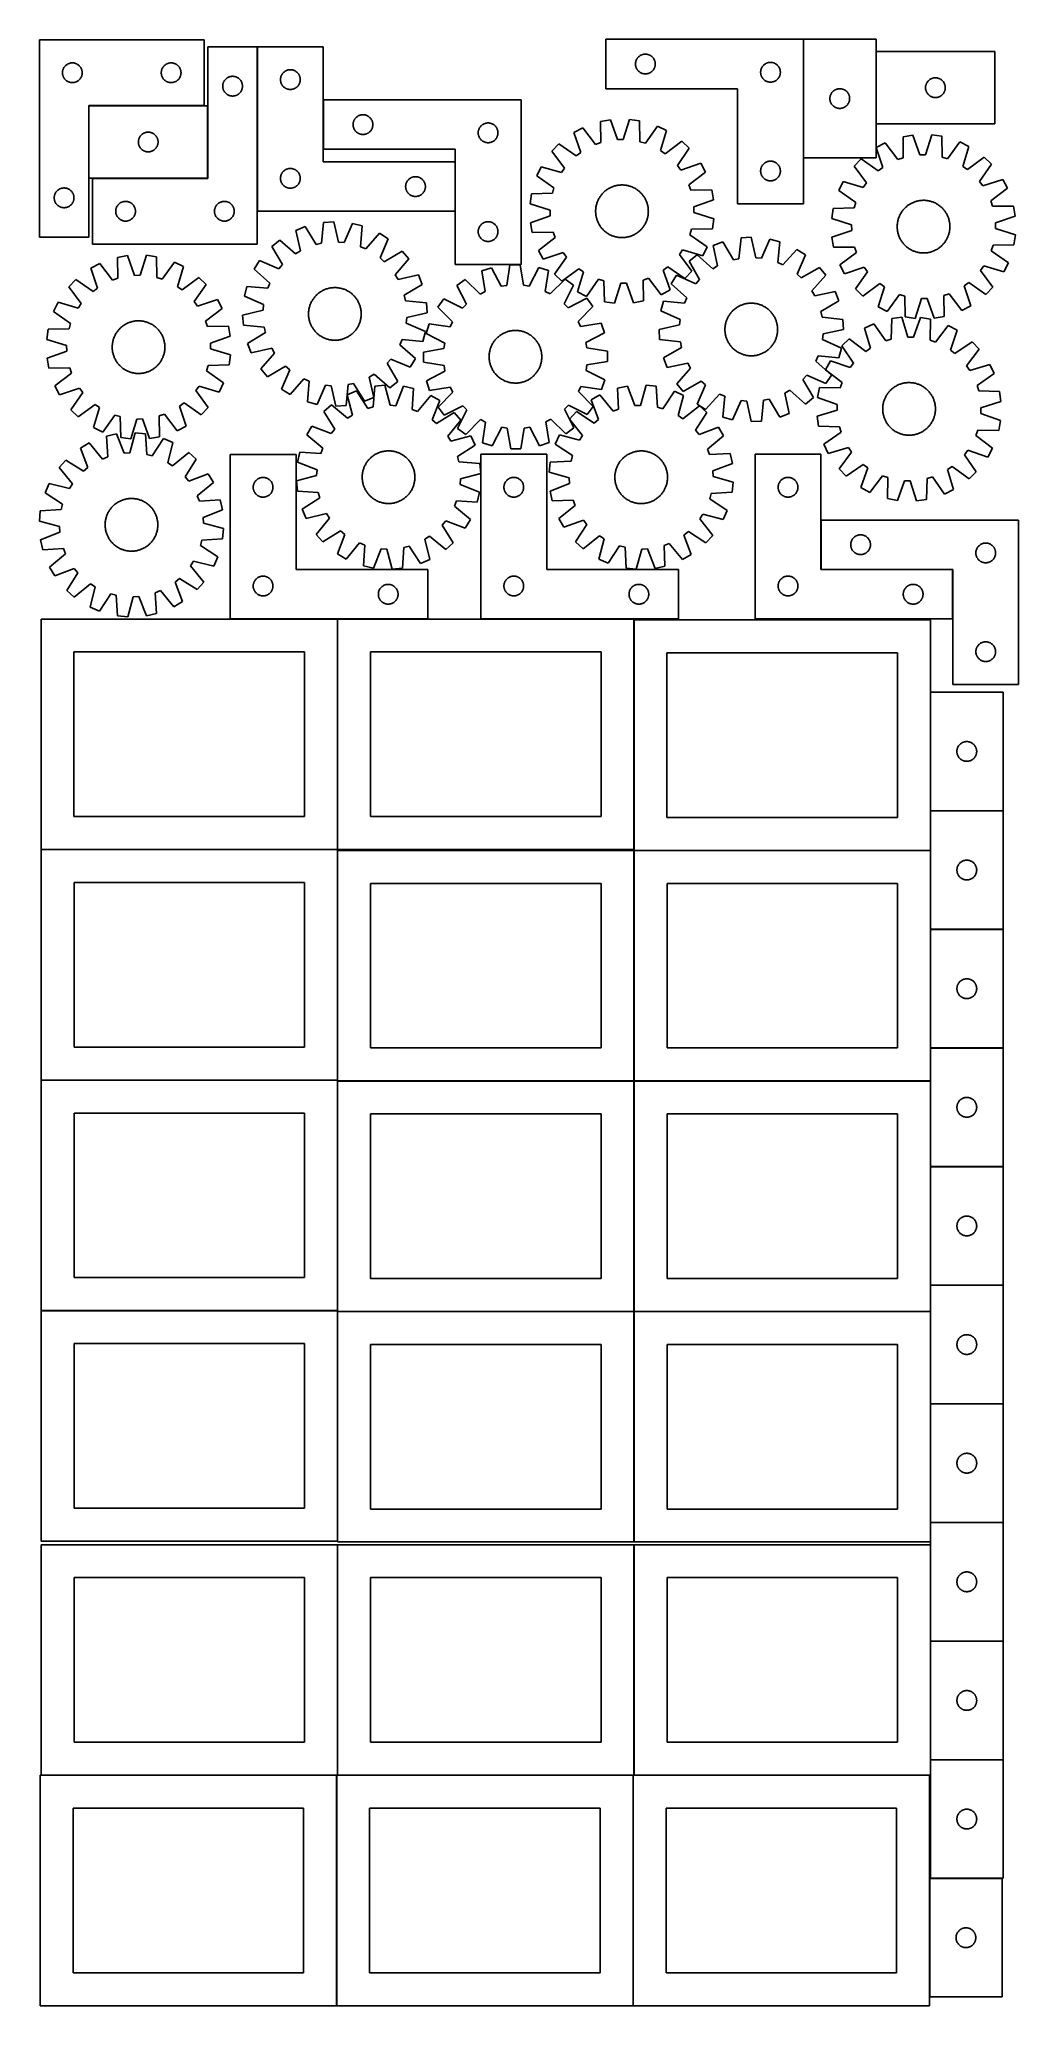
# Model space of a CAD drawing. Header units: millimetres. Extents: x 7 to 1493, y 7 to 2993.
import ezdxf

# ---------------------------------------------------------------- set-up
doc = ezdxf.new("R2010")
doc.units = ezdxf.units.MM
doc.layers.add('COMMON', color=5, linetype='CONTINUOUS', true_color=0x0000ff)
doc.layers.add('CUT', color=7, linetype='CONTINUOUS', true_color=0x000000)

msp = doc.modelspace()

# ---------------------------------------------------------------- linework, layer by layer
at = {"layer": 'COMMON'}
for p, q in [((1166.80054, 2993.482973), (1166.80054, 2813.482973)), ((337.588536, 2982.321489), (337.588536, 2732.321489)), ((1277.000542, 2865.032533), (1277.000542, 2975.032533)), ((437.788537, 2901.453437), (437.788537, 2826.453437)), ((81.749912, 2892.52149), (81.749912, 2782.52149)), ((256.649912, 2892.621491), (81.849913, 2892.621491)), ((87.488536, 2782.421489), (261.849913, 2782.421489)), ((637.788537, 2807.321489), (637.788537, 2732.321489)), ((1193.388076, 2263.281517), (1193.388076, 2188.281517)), ((1193.488077, 2188.181516), (1393.288076, 2188.181516)), ((1393.388076, 2188.081516), (1393.388076, 2113.081516)), ((459.142727, 2112.923826), (296.252135, 2112.923826)), ((459.242728, 1762.823825), (459.242728, 2112.823825)), ((596.252135, 2112.923826), (459.342728, 2112.923826)), ((909.442729, 1762.823825), (909.442729, 2111.499046)), ((1359.642729, 2001.772524), (1359.642729, 1821.772524)), ((1469.74273, 1821.672524), (1359.774235, 1821.672524)), ((459.142727, 1762.723825), (9.174232, 1762.723825)), ((459.274233, 1412.623824), (459.274233, 1761.299045)), ((909.474234, 1411.299045), (909.474234, 1761.299045)), ((1359.542729, 1761.399046), (909.574234, 1761.399046)), ((1359.674234, 1761.299045), (1359.674234, 1641.572523)), ((1359.674234, 1641.372522), (1359.674234, 1461.372522)), ((1469.774235, 1641.472523), (1359.774235, 1641.472523)), ((1359.674234, 1461.172521), (1359.674234, 1411.299045)), ((1469.774235, 1461.272522), (1359.774235, 1461.272522)), ((459.174232, 1412.523824), (9.174232, 1412.523824)), ((459.274233, 1062.423823), (459.274233, 1411.099044)), ((909.374233, 1411.199045), (459.374233, 1411.199045)), ((909.474234, 1061.099044), (909.474234, 1411.099044)), ((1359.574234, 1411.199045), (909.574234, 1411.199045)), ((1359.674234, 1411.099044), (1359.674234, 1281.172521)), ((1359.674234, 1280.97252), (1359.674234, 1100.97252)), ((1469.774235, 1281.072521), (1359.774235, 1281.072521)), ((1359.674234, 1100.772519), (1359.674234, 1061.099044)), ((1469.774235, 1100.87252), (1359.774235, 1100.87252)), ((9.174232, 1062.323822), (459.174232, 1062.323822)), ((459.274233, 712.223822), (459.274233, 1060.899043)), ((459.374233, 1060.999043), (909.374233, 1060.999043)), ((909.474233, 1060.899043), (909.474233, 710.899043)), ((1359.574234, 1060.999044), (909.574234, 1060.999044)), ((1359.674234, 1060.899043), (1359.674234, 920.772519)), ((1359.674234, 920.572518), (1359.674234, 740.572518)), ((1469.774235, 920.672519), (1359.774235, 920.672519)), ((1359.674234, 740.372517), (1359.674234, 710.899043)), ((1359.774235, 740.472517), (1469.774235, 740.472517)), ((459.274233, 356.724781), (459.274233, 706.724781)), ((909.474234, 356.724781), (909.474234, 706.724781)), ((1359.674234, 706.724781), (1359.674234, 560.372517)), ((1359.674234, 560.172516), (1359.674234, 380.172516)), ((1469.774235, 560.272517), (1359.774235, 560.272517)), ((1359.674234, 379.972515), (1359.674234, 356.724781)), ((1469.774235, 380.072516), (1359.774235, 380.072516)), ((457.849575, 356.624781), (9.174232, 356.624781)), ((457.949576, 6.52478), (457.949576, 356.52478)), ((908.049576, 356.624781), (459.374233, 356.624781)), ((908.149577, 6.52478), (908.149577, 356.52478)), ((1358.249577, 356.624781), (909.574234, 356.624781)), ((1358.349577, 199.772514), (1358.349577, 19.772514)), ((1468.449578, 199.872515), (1359.774235, 199.872515))]:
    msp.add_line(p, q, dxfattribs=at)
at = {"layer": 'CUT'}
for p, q in [((6.649912, 2992.721491), (6.649912, 2692.721491)), ((256.649912, 2992.721491), (6.649912, 2992.721491)), ((256.649912, 2892.721491), (256.649912, 2992.721491)), ((1166.70054, 2993.482973), (866.70054, 2993.482973)), ((866.70054, 2993.482973), (866.70054, 2918.482973)), ((1166.70054, 2743.482973), (1166.70054, 2993.482973)), ((1276.900541, 2993.482973), (1166.900541, 2993.482973)), ((1166.900541, 2993.482973), (1166.900541, 2813.482973)), ((1276.900541, 2813.482973), (1276.900541, 2993.482973)), ((52.08819, 2957.011021), (52.829845, 2957.226906)), ((52.829845, 2957.226906), (53.581631, 2957.404326)), ((53.581631, 2957.404326), (54.341554, 2957.542809)), ((54.341554, 2957.542809), (55.107597, 2957.641989)), ((55.107597, 2957.641989), (55.877731, 2957.701602)), ((55.877731, 2957.701602), (56.649912, 2957.721491)), ((56.649912, 2957.721491), (57.422094, 2957.701602)), ((57.422094, 2957.701602), (58.192227, 2957.641989)), ((58.192227, 2957.641989), (58.958271, 2957.542809)), ((58.958271, 2957.542809), (59.718193, 2957.404326)), ((59.718193, 2957.404326), (60.469979, 2957.226906)), ((60.469979, 2957.226906), (61.211635, 2957.011021)), ((202.08819, 2957.011021), (202.829845, 2957.226906)), ((202.829845, 2957.226906), (203.581631, 2957.404326)), ((203.581631, 2957.404326), (204.341554, 2957.542809)), ((204.341554, 2957.542809), (205.107597, 2957.641989)), ((205.107597, 2957.641989), (205.877731, 2957.701602)), ((205.877731, 2957.701602), (206.649912, 2957.721491)), ((206.649912, 2957.721491), (207.422094, 2957.701602)), ((207.422094, 2957.701602), (208.192227, 2957.641989)), ((208.192227, 2957.641989), (208.958271, 2957.542809)), ((208.958271, 2957.542809), (209.718193, 2957.404326)), ((209.718193, 2957.404326), (210.469979, 2957.226906)), ((210.469979, 2957.226906), (211.211635, 2957.011021)), ((337.488536, 2982.321489), (262.488536, 2982.321489)), ((262.488536, 2982.321489), (262.488536, 2782.321489)), ((337.488536, 2682.321489), (337.488536, 2982.321489)), ((437.688537, 2982.321489), (337.688537, 2982.321489)), ((337.688537, 2982.321489), (337.688537, 2732.321489)), ((437.688537, 2807.321489), (437.688537, 2982.321489)), ((911.720429, 2956.755155), (911.780042, 2957.525288)), ((911.780042, 2957.525288), (911.879222, 2958.291332)), ((911.879222, 2958.291332), (912.017705, 2959.051254)), ((912.017705, 2959.051254), (912.195124, 2959.80304)), ((912.195124, 2959.80304), (912.41101, 2960.544696)), ((912.41101, 2960.544696), (912.664788, 2961.274254)), ((912.664788, 2961.274254), (912.955787, 2961.989782)), ((912.955787, 2961.989782), (913.283234, 2962.68938)), ((913.283234, 2962.68938), (913.646262, 2963.371194)), ((913.646262, 2963.371194), (914.043907, 2964.033416)), ((914.043907, 2964.033416), (914.475115, 2964.67429)), ((914.475115, 2964.67429), (914.938743, 2965.292115)), ((914.938743, 2965.292115), (915.433561, 2965.885255)), ((915.433561, 2965.885255), (915.958257, 2966.452135)), ((915.958257, 2966.452135), (916.51144, 2966.991254)), ((916.51144, 2966.991254), (917.091643, 2967.50118)), ((917.091643, 2967.50118), (917.697326, 2967.980562)), ((917.697326, 2967.980562), (918.326884, 2968.428128)), ((918.326884, 2968.428128), (918.978648, 2968.842693)), ((918.978648, 2968.842693), (919.650889, 2969.223155)), ((919.650889, 2969.223155), (920.341824, 2969.568507)), ((920.341824, 2969.568507), (921.049622, 2969.877833)), ((921.049622, 2969.877833), (921.772404, 2970.150312)), ((921.772404, 2970.150312), (922.508256, 2970.385221)), ((922.508256, 2970.385221), (923.255224, 2970.581939)), ((923.255224, 2970.581939), (924.011329, 2970.739942)), ((924.011329, 2970.739942), (924.774565, 2970.858813)), ((924.774565, 2970.858813), (925.542908, 2970.938236)), ((925.542908, 2970.938236), (926.314322, 2970.978)), ((926.314322, 2970.978), (927.086759, 2970.978)), ((927.086759, 2970.978), (927.858172, 2970.938236)), ((927.858172, 2970.938236), (928.626516, 2970.858813)), ((928.626516, 2970.858813), (929.389752, 2970.739942)), ((929.389752, 2970.739942), (930.145856, 2970.581939)), ((930.145856, 2970.581939), (930.892825, 2970.385221)), ((930.892825, 2970.385221), (931.628676, 2970.150312)), ((931.628676, 2970.150312), (932.351459, 2969.877833)), ((932.351459, 2969.877833), (933.059256, 2969.568507)), ((933.059256, 2969.568507), (933.750191, 2969.223155)), ((933.750191, 2969.223155), (934.422432, 2968.842693)), ((934.422432, 2968.842693), (935.074196, 2968.428128)), ((935.074196, 2968.428128), (935.703754, 2967.980562)), ((935.703754, 2967.980562), (936.309438, 2967.50118)), ((936.309438, 2967.50118), (936.88964, 2966.991254)), ((936.88964, 2966.991254), (937.442823, 2966.452135)), ((937.442823, 2966.452135), (937.967519, 2965.885255)), ((937.967519, 2965.885255), (938.462337, 2965.292115)), ((938.462337, 2965.292115), (938.925965, 2964.67429)), ((938.925965, 2964.67429), (939.357174, 2964.033416)), ((939.357174, 2964.033416), (939.754819, 2963.371194)), ((939.754819, 2963.371194), (940.117846, 2962.68938)), ((940.117846, 2962.68938), (940.445294, 2961.989782)), ((940.445294, 2961.989782), (940.736293, 2961.274254)), ((940.736293, 2961.274254), (940.990071, 2960.544696)), ((940.990071, 2960.544696), (941.205956, 2959.80304)), ((941.205956, 2959.80304), (941.383376, 2959.051254)), ((941.383376, 2959.051254), (941.521859, 2958.291332)), ((941.521859, 2958.291332), (941.621038, 2957.525288)), ((941.621038, 2957.525288), (941.680652, 2956.755155)), ((1110.341824, 2957.068507), (1111.049622, 2957.377833)), ((1111.049622, 2957.377833), (1111.772404, 2957.650312)), ((1111.772404, 2957.650312), (1112.508256, 2957.885221)), ((1112.508256, 2957.885221), (1113.255224, 2958.081939)), ((1113.255224, 2958.081939), (1114.011329, 2958.239942)), ((1114.011329, 2958.239942), (1114.774565, 2958.358813)), ((1114.774565, 2958.358813), (1115.542908, 2958.438236)), ((1115.542908, 2958.438236), (1116.314322, 2958.478)), ((1116.314322, 2958.478), (1117.086759, 2958.478)), ((1117.086759, 2958.478), (1117.858172, 2958.438236)), ((1117.858172, 2958.438236), (1118.626516, 2958.358813)), ((1118.626516, 2958.358813), (1119.389752, 2958.239942)), ((1119.389752, 2958.239942), (1120.145856, 2958.081939)), ((1120.145856, 2958.081939), (1120.892825, 2957.885221)), ((1120.892825, 2957.885221), (1121.628676, 2957.650312)), ((1121.628676, 2957.650312), (1122.351459, 2957.377833)), ((1122.351459, 2957.377833), (1123.059256, 2957.068507)), ((1457.100542, 2975.032533), (1277.100542, 2975.032533)), ((1277.100542, 2975.032533), (1277.100542, 2865.032533)), ((1457.100542, 2865.032533), (1457.100542, 2975.032533)), ((41.654885, 2943.107709), (41.694649, 2943.879122)), ((41.654885, 2942.335272), (41.654885, 2943.107709)), ((41.694649, 2941.563859), (41.654885, 2942.335272)), ((41.694649, 2943.879122), (41.774072, 2944.647466)), ((41.774072, 2940.795515), (41.694649, 2941.563859)), ((41.774072, 2944.647466), (41.892943, 2945.410702)), ((41.892943, 2940.032279), (41.774072, 2940.795515)), ((41.892943, 2945.410702), (42.050947, 2946.166807)), ((42.050947, 2939.276174), (41.892943, 2940.032279)), ((42.050947, 2946.166807), (42.247664, 2946.913775)), ((42.247664, 2938.529206), (42.050947, 2939.276174)), ((42.247664, 2946.913775), (42.482574, 2947.649626)), ((42.482574, 2937.793355), (42.247664, 2938.529206)), ((42.482574, 2947.649626), (42.755053, 2948.372409)), ((42.755053, 2937.070572), (42.482574, 2937.793355)), ((42.755053, 2948.372409), (43.064378, 2949.080206)), ((43.064378, 2936.362775), (42.755053, 2937.070572)), ((43.064378, 2949.080206), (43.40973, 2949.771142)), ((43.40973, 2935.671839), (43.064378, 2936.362775)), ((43.40973, 2949.771142), (43.790193, 2950.443383)), ((43.790193, 2934.999598), (43.40973, 2935.671839)), ((43.790193, 2950.443383), (44.204757, 2951.095146)), ((44.204757, 2934.347835), (43.790193, 2934.999598)), ((44.204757, 2951.095146), (44.652324, 2951.724705)), ((44.652324, 2933.718276), (44.204757, 2934.347835)), ((44.652324, 2951.724705), (45.131706, 2952.330388)), ((45.131706, 2933.112593), (44.652324, 2933.718276)), ((45.131706, 2952.330388), (45.641632, 2952.910591)), ((45.641632, 2932.53239), (45.131706, 2933.112593)), ((45.641632, 2952.910591), (46.18075, 2953.463773)), ((46.18075, 2931.979208), (45.641632, 2932.53239)), ((46.18075, 2953.463773), (46.74763, 2953.988469)), ((46.74763, 2931.454512), (46.18075, 2931.979208)), ((46.74763, 2953.988469), (47.34077, 2954.483288)), ((47.34077, 2930.959693), (46.74763, 2931.454512)), ((47.34077, 2954.483288), (47.958596, 2954.946916)), ((47.958596, 2930.496065), (47.34077, 2930.959693)), ((47.958596, 2954.946916), (48.599469, 2955.378124)), ((48.599469, 2930.064857), (47.958596, 2930.496065)), ((48.599469, 2955.378124), (49.261691, 2955.775769)), ((49.261691, 2929.667212), (48.599469, 2930.064857)), ((49.261691, 2955.775769), (49.943505, 2956.138797)), ((49.943505, 2929.304184), (49.261691, 2929.667212)), ((49.943505, 2956.138797), (50.643104, 2956.466244)), ((50.643104, 2928.976737), (49.943505, 2929.304184)), ((50.643104, 2956.466244), (51.358631, 2956.757243)), ((51.358631, 2928.685738), (50.643104, 2928.976737)), ((51.358631, 2956.757243), (52.08819, 2957.011021)), ((52.08819, 2928.43196), (51.358631, 2928.685738)), ((52.829845, 2928.216075), (52.08819, 2928.43196)), ((53.581631, 2928.038655), (52.829845, 2928.216075)), ((54.341554, 2927.900172), (53.581631, 2928.038655)), ((55.107597, 2927.800992), (54.341554, 2927.900172)), ((55.877731, 2927.741379), (55.107597, 2927.800992)), ((56.649912, 2927.721491), (55.877731, 2927.741379)), ((57.422094, 2927.741379), (56.649912, 2927.721491)), ((58.192227, 2927.800992), (57.422094, 2927.741379)), ((58.958271, 2927.900172), (58.192227, 2927.800992)), ((59.718193, 2928.038655), (58.958271, 2927.900172)), ((60.469979, 2928.216075), (59.718193, 2928.038655)), ((61.211635, 2928.43196), (60.469979, 2928.216075)), ((61.211635, 2957.011021), (61.941194, 2956.757243)), ((61.941194, 2928.685738), (61.211635, 2928.43196)), ((61.941194, 2956.757243), (62.656721, 2956.466244)), ((62.656721, 2928.976737), (61.941194, 2928.685738)), ((62.656721, 2956.466244), (63.356319, 2956.138797)), ((63.356319, 2929.304184), (62.656721, 2928.976737)), ((63.356319, 2956.138797), (64.038133, 2955.775769)), ((64.038133, 2929.667212), (63.356319, 2929.304184)), ((64.038133, 2955.775769), (64.700355, 2955.378124)), ((64.700355, 2930.064857), (64.038133, 2929.667212)), ((64.700355, 2955.378124), (65.341229, 2954.946916)), ((65.341229, 2930.496065), (64.700355, 2930.064857)), ((65.341229, 2954.946916), (65.959054, 2954.483288)), ((65.959054, 2930.959693), (65.341229, 2930.496065)), ((65.959054, 2954.483288), (66.552194, 2953.988469)), ((66.552194, 2931.454512), (65.959054, 2930.959693)), ((66.552194, 2953.988469), (67.119075, 2953.463773)), ((67.119075, 2931.979208), (66.552194, 2931.454512)), ((67.119075, 2953.463773), (67.658193, 2952.910591)), ((67.658193, 2932.53239), (67.119075, 2931.979208)), ((67.658193, 2952.910591), (68.168119, 2952.330388)), ((68.168119, 2933.112593), (67.658193, 2932.53239)), ((68.168119, 2952.330388), (68.647501, 2951.724705)), ((68.647501, 2933.718276), (68.168119, 2933.112593)), ((68.647501, 2951.724705), (69.095067, 2951.095146)), ((69.095067, 2934.347835), (68.647501, 2933.718276)), ((69.095067, 2951.095146), (69.509632, 2950.443383)), ((69.509632, 2934.999598), (69.095067, 2934.347835)), ((69.509632, 2950.443383), (69.890094, 2949.771142)), ((69.890094, 2935.671839), (69.509632, 2934.999598)), ((69.890094, 2949.771142), (70.235446, 2949.080206)), ((70.235446, 2936.362775), (69.890094, 2935.671839)), ((70.235446, 2949.080206), (70.544772, 2948.372409)), ((70.544772, 2937.070572), (70.235446, 2936.362775)), ((70.544772, 2948.372409), (70.817251, 2947.649626)), ((70.817251, 2937.793355), (70.544772, 2937.070572)), ((70.817251, 2947.649626), (71.05216, 2946.913775)), ((71.05216, 2938.529206), (70.817251, 2937.793355)), ((71.05216, 2946.913775), (71.248878, 2946.166807)), ((71.248878, 2939.276174), (71.05216, 2938.529206)), ((71.248878, 2946.166807), (71.406881, 2945.410702)), ((71.406881, 2940.032279), (71.248878, 2939.276174)), ((71.406881, 2945.410702), (71.525752, 2944.647466)), ((71.525752, 2940.795515), (71.406881, 2940.032279)), ((71.525752, 2944.647466), (71.605175, 2943.879122)), ((71.605175, 2941.563859), (71.525752, 2940.795515)), ((71.605175, 2943.879122), (71.644939, 2943.107709)), ((71.644939, 2942.335272), (71.605175, 2941.563859)), ((71.644939, 2943.107709), (71.644939, 2942.335272)), ((191.654885, 2943.107709), (191.694649, 2943.879122)), ((191.654885, 2942.335272), (191.654885, 2943.107709)), ((191.694649, 2941.563859), (191.654885, 2942.335272)), ((191.694649, 2943.879122), (191.774072, 2944.647466)), ((191.774072, 2940.795515), (191.694649, 2941.563859)), ((191.774072, 2944.647466), (191.892943, 2945.410702)), ((191.892943, 2940.032279), (191.774072, 2940.795515)), ((191.892943, 2945.410702), (192.050947, 2946.166807)), ((192.050947, 2939.276174), (191.892943, 2940.032279)), ((192.050947, 2946.166807), (192.247664, 2946.913775)), ((192.247664, 2938.529206), (192.050947, 2939.276174)), ((192.247664, 2946.913775), (192.482574, 2947.649626)), ((192.482574, 2937.793355), (192.247664, 2938.529206)), ((192.482574, 2947.649626), (192.755053, 2948.372409)), ((192.755053, 2937.070572), (192.482574, 2937.793355)), ((192.755053, 2948.372409), (193.064378, 2949.080206)), ((193.064378, 2936.362775), (192.755053, 2937.070572)), ((193.064378, 2949.080206), (193.40973, 2949.771142)), ((193.40973, 2935.671839), (193.064378, 2936.362775)), ((193.40973, 2949.771142), (193.790193, 2950.443383)), ((193.790193, 2934.999598), (193.40973, 2935.671839)), ((193.790193, 2950.443383), (194.204757, 2951.095146)), ((194.204757, 2934.347835), (193.790193, 2934.999598)), ((194.204757, 2951.095146), (194.652324, 2951.724705)), ((194.652324, 2933.718276), (194.204757, 2934.347835)), ((194.652324, 2951.724705), (195.131706, 2952.330388)), ((195.131706, 2933.112593), (194.652324, 2933.718276)), ((195.131706, 2952.330388), (195.641632, 2952.910591)), ((195.641632, 2932.53239), (195.131706, 2933.112593)), ((195.641632, 2952.910591), (196.18075, 2953.463773)), ((196.18075, 2931.979208), (195.641632, 2932.53239)), ((196.18075, 2953.463773), (196.74763, 2953.988469)), ((196.74763, 2931.454512), (196.18075, 2931.979208)), ((196.74763, 2953.988469), (197.34077, 2954.483288)), ((197.34077, 2930.959693), (196.74763, 2931.454512)), ((197.34077, 2954.483288), (197.958596, 2954.946916)), ((197.958596, 2930.496065), (197.34077, 2930.959693)), ((197.958596, 2954.946916), (198.599469, 2955.378124)), ((198.599469, 2930.064857), (197.958596, 2930.496065)), ((198.599469, 2955.378124), (199.261691, 2955.775769)), ((199.261691, 2929.667212), (198.599469, 2930.064857)), ((199.261691, 2955.775769), (199.943505, 2956.138797)), ((199.943505, 2929.304184), (199.261691, 2929.667212)), ((199.943505, 2956.138797), (200.643104, 2956.466244)), ((200.643104, 2928.976737), (199.943505, 2929.304184)), ((200.643104, 2956.466244), (201.358631, 2956.757243)), ((201.358631, 2928.685738), (200.643104, 2928.976737)), ((201.358631, 2956.757243), (202.08819, 2957.011021)), ((202.08819, 2928.43196), (201.358631, 2928.685738)), ((202.829845, 2928.216075), (202.08819, 2928.43196)), ((203.581631, 2928.038655), (202.829845, 2928.216075)), ((204.341554, 2927.900172), (203.581631, 2928.038655)), ((205.107597, 2927.800992), (204.341554, 2927.900172)), ((205.877731, 2927.741379), (205.107597, 2927.800992)), ((206.649912, 2927.721491), (205.877731, 2927.741379)), ((207.422094, 2927.741379), (206.649912, 2927.721491)), ((208.192227, 2927.800992), (207.422094, 2927.741379)), ((208.958271, 2927.900172), (208.192227, 2927.800992)), ((209.718193, 2928.038655), (208.958271, 2927.900172)), ((210.469979, 2928.216075), (209.718193, 2928.038655)), ((211.211635, 2928.43196), (210.469979, 2928.216075)), ((211.211635, 2957.011021), (211.941194, 2956.757243)), ((211.941194, 2928.685738), (211.211635, 2928.43196)), ((211.941194, 2956.757243), (212.656721, 2956.466244)), ((212.656721, 2928.976737), (211.941194, 2928.685738)), ((212.656721, 2956.466244), (213.356319, 2956.138797)), ((213.356319, 2929.304184), (212.656721, 2928.976737)), ((213.356319, 2956.138797), (214.038133, 2955.775769)), ((214.038133, 2929.667212), (213.356319, 2929.304184)), ((214.038133, 2955.775769), (214.700355, 2955.378124)), ((214.700355, 2930.064857), (214.038133, 2929.667212)), ((214.700355, 2955.378124), (215.341229, 2954.946916)), ((215.341229, 2930.496065), (214.700355, 2930.064857)), ((215.341229, 2954.946916), (215.959054, 2954.483288)), ((215.959054, 2930.959693), (215.341229, 2930.496065)), ((215.959054, 2954.483288), (216.552194, 2953.988469)), ((216.552194, 2931.454512), (215.959054, 2930.959693)), ((216.552194, 2953.988469), (217.119075, 2953.463773)), ((217.119075, 2931.979208), (216.552194, 2931.454512)), ((217.119075, 2953.463773), (217.658193, 2952.910591)), ((217.658193, 2932.53239), (217.119075, 2931.979208)), ((217.658193, 2952.910591), (218.168119, 2952.330388)), ((218.168119, 2933.112593), (217.658193, 2932.53239)), ((218.168119, 2952.330388), (218.647501, 2951.724705)), ((218.647501, 2933.718276), (218.168119, 2933.112593)), ((218.647501, 2951.724705), (219.095067, 2951.095146)), ((219.095067, 2934.347835), (218.647501, 2933.718276)), ((219.095067, 2951.095146), (219.509632, 2950.443383)), ((219.509632, 2934.999598), (219.095067, 2934.347835)), ((219.509632, 2950.443383), (219.890094, 2949.771142)), ((219.890094, 2935.671839), (219.509632, 2934.999598)), ((219.890094, 2949.771142), (220.235446, 2949.080206)), ((220.235446, 2936.362775), (219.890094, 2935.671839)), ((220.235446, 2949.080206), (220.544772, 2948.372409)), ((220.544772, 2937.070572), (220.235446, 2936.362775)), ((220.544772, 2948.372409), (220.817251, 2947.649626)), ((220.817251, 2937.793355), (220.544772, 2937.070572)), ((220.817251, 2947.649626), (221.05216, 2946.913775)), ((221.05216, 2938.529206), (220.817251, 2937.793355)), ((221.05216, 2946.913775), (221.248878, 2946.166807)), ((221.248878, 2939.276174), (221.05216, 2938.529206)), ((221.248878, 2946.166807), (221.406881, 2945.410702)), ((221.406881, 2940.032279), (221.248878, 2939.276174)), ((221.406881, 2945.410702), (221.525752, 2944.647466)), ((221.525752, 2940.795515), (221.406881, 2940.032279)), ((221.525752, 2944.647466), (221.605175, 2943.879122)), ((221.605175, 2941.563859), (221.525752, 2940.795515)), ((221.605175, 2943.879122), (221.644939, 2943.107709)), ((221.644939, 2942.335272), (221.605175, 2941.563859)), ((221.644939, 2943.107709), (221.644939, 2942.335272)), ((285.586288, 2926.513773), (285.821197, 2927.249624)), ((285.821197, 2927.249624), (286.093676, 2927.972407)), ((286.093676, 2927.972407), (286.403002, 2928.680204)), ((286.403002, 2928.680204), (286.748354, 2929.37114)), ((286.748354, 2929.37114), (287.128816, 2930.043381)), ((287.128816, 2930.043381), (287.543381, 2930.695144)), ((287.543381, 2930.695144), (287.990947, 2931.324703)), ((287.990947, 2931.324703), (288.470329, 2931.930386)), ((288.470329, 2931.930386), (288.980255, 2932.510589)), ((288.980255, 2932.510589), (289.519373, 2933.063771)), ((289.519373, 2933.063771), (290.086254, 2933.588467)), ((290.086254, 2933.588467), (290.679393, 2934.083286)), ((290.679393, 2934.083286), (291.297219, 2934.546914)), ((291.297219, 2934.546914), (291.938093, 2934.978122)), ((291.938093, 2934.978122), (292.600315, 2935.375767)), ((292.600315, 2935.375767), (293.282129, 2935.738795)), ((293.282129, 2935.738795), (293.981727, 2936.066242)), ((293.981727, 2936.066242), (294.697254, 2936.357241)), ((294.697254, 2936.357241), (295.426813, 2936.611019)), ((295.426813, 2936.611019), (296.168469, 2936.826904)), ((296.168469, 2936.826904), (296.920255, 2937.004324)), ((296.920255, 2937.004324), (297.680177, 2937.142807)), ((297.680177, 2937.142807), (298.446221, 2937.241987)), ((298.446221, 2937.241987), (299.216354, 2937.3016)), ((299.216354, 2937.3016), (299.988536, 2937.321489)), ((299.988536, 2937.321489), (300.760717, 2937.3016)), ((300.760717, 2937.3016), (301.530851, 2937.241987)), ((301.530851, 2937.241987), (302.296894, 2937.142807)), ((302.296894, 2937.142807), (303.056817, 2937.004324)), ((303.056817, 2937.004324), (303.808603, 2936.826904)), ((303.808603, 2936.826904), (304.550258, 2936.611019)), ((304.550258, 2936.611019), (305.279817, 2936.357241)), ((305.279817, 2936.357241), (305.995344, 2936.066242)), ((305.995344, 2936.066242), (306.694943, 2935.738795)), ((306.694943, 2935.738795), (307.376757, 2935.375767)), ((307.376757, 2935.375767), (308.038979, 2934.978122)), ((308.038979, 2934.978122), (308.679852, 2934.546914)), ((308.679852, 2934.546914), (309.297678, 2934.083286)), ((309.297678, 2934.083286), (309.890818, 2933.588467)), ((309.890818, 2933.588467), (310.457698, 2933.063771)), ((310.457698, 2933.063771), (310.996816, 2932.510589)), ((310.996816, 2932.510589), (311.506742, 2931.930386)), ((311.506742, 2931.930386), (311.986124, 2931.324703)), ((311.986124, 2931.324703), (312.433691, 2930.695144)), ((312.433691, 2930.695144), (312.848255, 2930.043381)), ((312.848255, 2930.043381), (313.228718, 2929.37114)), ((313.228718, 2929.37114), (313.57407, 2928.680204)), ((313.57407, 2928.680204), (313.883395, 2927.972407)), ((313.883395, 2927.972407), (314.155874, 2927.249624)), ((314.155874, 2927.249624), (314.390784, 2926.513773)), ((372.688537, 2932.321489), (372.708425, 2933.09367)), ((372.708425, 2931.549307), (372.688537, 2932.321489)), ((372.708425, 2933.09367), (372.768039, 2933.863803)), ((372.768039, 2930.779174), (372.708425, 2931.549307)), ((372.768039, 2933.863803), (372.867218, 2934.629847)), ((372.867218, 2930.01313), (372.768039, 2930.779174)), ((372.867218, 2934.629847), (373.005701, 2935.38977)), ((373.005701, 2929.253208), (372.867218, 2930.01313)), ((373.005701, 2935.38977), (373.183121, 2936.141555)), ((373.183121, 2928.501422), (373.005701, 2929.253208)), ((373.183121, 2936.141555), (373.399006, 2936.883211)), ((373.399006, 2927.759766), (373.183121, 2928.501422)), ((373.399006, 2936.883211), (373.652784, 2937.61277)), ((373.652784, 2927.030207), (373.399006, 2927.759766)), ((373.652784, 2937.61277), (373.943783, 2938.328297)), ((373.943783, 2938.328297), (374.27123, 2939.027895)), ((374.27123, 2939.027895), (374.634258, 2939.70971)), ((374.634258, 2939.70971), (375.031903, 2940.371931)), ((375.031903, 2940.371931), (375.463112, 2941.012805)), ((375.463112, 2941.012805), (375.92674, 2941.630631)), ((375.92674, 2941.630631), (376.421558, 2942.22377)), ((376.421558, 2942.22377), (376.946254, 2942.790651)), ((376.946254, 2942.790651), (377.499437, 2943.329769)), ((377.499437, 2943.329769), (378.079639, 2943.839695)), ((378.079639, 2943.839695), (378.685323, 2944.319077)), ((378.685323, 2944.319077), (379.314881, 2944.766644)), ((379.314881, 2944.766644), (379.966645, 2945.181208)), ((379.966645, 2945.181208), (380.638886, 2945.56167)), ((380.638886, 2945.56167), (381.329821, 2945.907022)), ((381.329821, 2945.907022), (382.037618, 2946.216348)), ((382.037618, 2946.216348), (382.760401, 2946.488827)), ((382.760401, 2946.488827), (383.496252, 2946.723737)), ((383.496252, 2946.723737), (384.243221, 2946.920454)), ((384.243221, 2946.920454), (384.999325, 2947.078458)), ((384.999325, 2947.078458), (385.762561, 2947.197329)), ((385.762561, 2947.197329), (386.530905, 2947.276751)), ((386.530905, 2947.276751), (387.302318, 2947.316516)), ((387.302318, 2947.316516), (388.074755, 2947.316516)), ((388.074755, 2947.316516), (388.846169, 2947.276751)), ((388.846169, 2947.276751), (389.614512, 2947.197329)), ((389.614512, 2947.197329), (390.377748, 2947.078458)), ((390.377748, 2947.078458), (391.133853, 2946.920454)), ((391.133853, 2946.920454), (391.880821, 2946.723737)), ((391.880821, 2946.723737), (392.616672, 2946.488827)), ((392.616672, 2946.488827), (393.339455, 2946.216348)), ((393.339455, 2946.216348), (394.047253, 2945.907022)), ((394.047253, 2945.907022), (394.738188, 2945.56167)), ((394.738188, 2945.56167), (395.410429, 2945.181208)), ((395.410429, 2945.181208), (396.062193, 2944.766644)), ((396.062193, 2944.766644), (396.691751, 2944.319077)), ((396.691751, 2944.319077), (397.297434, 2943.839695)), ((397.297434, 2943.839695), (397.877637, 2943.329769)), ((397.877637, 2943.329769), (398.43082, 2942.790651)), ((398.43082, 2942.790651), (398.955516, 2942.22377)), ((398.955516, 2942.22377), (399.450334, 2941.630631)), ((399.450334, 2941.630631), (399.913962, 2941.012805)), ((399.913962, 2941.012805), (400.34517, 2940.371931)), ((400.34517, 2940.371931), (400.742815, 2939.70971)), ((400.742815, 2939.70971), (401.105843, 2939.027895)), ((401.105843, 2939.027895), (401.43329, 2938.328297)), ((401.43329, 2938.328297), (401.724289, 2937.61277)), ((401.724289, 2937.61277), (401.978067, 2936.883211)), ((401.978067, 2927.759766), (401.724289, 2927.030207)), ((401.978067, 2936.883211), (402.193953, 2936.141555)), ((402.193953, 2928.501422), (401.978067, 2927.759766)), ((402.193953, 2936.141555), (402.371372, 2935.38977)), ((402.371372, 2929.253208), (402.193953, 2928.501422)), ((402.371372, 2935.38977), (402.509855, 2934.629847)), ((402.509855, 2930.01313), (402.371372, 2929.253208)), ((402.509855, 2934.629847), (402.609035, 2933.863803)), ((402.609035, 2930.779174), (402.509855, 2930.01313)), ((402.609035, 2933.863803), (402.668648, 2933.09367)), ((402.668648, 2931.549307), (402.609035, 2930.779174)), ((402.668648, 2933.09367), (402.688537, 2932.321489)), ((402.688537, 2932.321489), (402.668648, 2931.549307)), ((911.70054, 2955.982973), (911.720429, 2956.755155)), ((911.720429, 2955.210792), (911.70054, 2955.982973)), ((911.780042, 2954.440658), (911.720429, 2955.210792)), ((911.879222, 2953.674615), (911.780042, 2954.440658)), ((912.017705, 2952.914692), (911.879222, 2953.674615)), ((912.195124, 2952.162906), (912.017705, 2952.914692)), ((912.41101, 2951.421251), (912.195124, 2952.162906)), ((912.664788, 2950.691692), (912.41101, 2951.421251)), ((912.955787, 2949.976165), (912.664788, 2950.691692)), ((913.283234, 2949.276566), (912.955787, 2949.976165)), ((913.646262, 2948.594752), (913.283234, 2949.276566)), ((914.043907, 2947.93253), (913.646262, 2948.594752)), ((914.475115, 2947.291657), (914.043907, 2947.93253)), ((914.938743, 2946.673831), (914.475115, 2947.291657)), ((915.433561, 2946.080691), (914.938743, 2946.673831)), ((915.958257, 2945.513811), (915.433561, 2946.080691)), ((916.51144, 2944.974693), (915.958257, 2945.513811)), ((917.091643, 2944.464766), (916.51144, 2944.974693)), ((917.697326, 2943.985385), (917.091643, 2944.464766)), ((918.326884, 2943.537818), (917.697326, 2943.985385)), ((918.978648, 2943.123254), (918.326884, 2943.537818)), ((919.650889, 2942.742791), (918.978648, 2943.123254)), ((920.341824, 2942.397439), (919.650889, 2942.742791)), ((921.049622, 2942.088114), (920.341824, 2942.397439)), ((921.772404, 2941.815635), (921.049622, 2942.088114)), ((922.508256, 2941.580725), (921.772404, 2941.815635)), ((923.255224, 2941.384008), (922.508256, 2941.580725)), ((924.011329, 2941.226004), (923.255224, 2941.384008)), ((924.774565, 2941.107133), (924.011329, 2941.226004)), ((925.542908, 2941.02771), (924.774565, 2941.107133)), ((926.314322, 2940.987946), (925.542908, 2941.02771)), ((927.086759, 2940.987946), (926.314322, 2940.987946)), ((927.858172, 2941.02771), (927.086759, 2940.987946)), ((928.626516, 2941.107133), (927.858172, 2941.02771)), ((929.389752, 2941.226004), (928.626516, 2941.107133)), ((930.145856, 2941.384008), (929.389752, 2941.226004)), ((930.892825, 2941.580725), (930.145856, 2941.384008)), ((931.628676, 2941.815635), (930.892825, 2941.580725)), ((932.351459, 2942.088114), (931.628676, 2941.815635)), ((933.059256, 2942.397439), (932.351459, 2942.088114)), ((933.750191, 2942.742791), (933.059256, 2942.397439)), ((934.422432, 2943.123254), (933.750191, 2942.742791)), ((935.074196, 2943.537818), (934.422432, 2943.123254)), ((935.703754, 2943.985385), (935.074196, 2943.537818)), ((936.309438, 2944.464766), (935.703754, 2943.985385)), ((936.88964, 2944.974693), (936.309438, 2944.464766)), ((937.442823, 2945.513811), (936.88964, 2944.974693)), ((937.967519, 2946.080691), (937.442823, 2945.513811)), ((938.462337, 2946.673831), (937.967519, 2946.080691)), ((938.925965, 2947.291657), (938.462337, 2946.673831)), ((939.357174, 2947.93253), (938.925965, 2947.291657)), ((939.754819, 2948.594752), (939.357174, 2947.93253)), ((940.117846, 2949.276566), (939.754819, 2948.594752)), ((940.445294, 2949.976165), (940.117846, 2949.276566)), ((940.736293, 2950.691692), (940.445294, 2949.976165)), ((940.990071, 2951.421251), (940.736293, 2950.691692)), ((941.205956, 2952.162906), (940.990071, 2951.421251)), ((941.383376, 2952.914692), (941.205956, 2952.162906)), ((941.521859, 2953.674615), (941.383376, 2952.914692)), ((941.621038, 2954.440658), (941.521859, 2953.674615)), ((941.680652, 2955.210792), (941.621038, 2954.440658)), ((941.680652, 2956.755155), (941.70054, 2955.982973)), ((941.70054, 2955.982973), (941.680652, 2955.210792)), ((1101.70054, 2943.482973), (1101.720429, 2944.255155)), ((1101.720429, 2942.710792), (1101.70054, 2943.482973)), ((1101.720429, 2944.255155), (1101.780042, 2945.025288)), ((1101.780042, 2941.940658), (1101.720429, 2942.710792)), ((1101.780042, 2945.025288), (1101.879222, 2945.791332)), ((1101.879222, 2941.174615), (1101.780042, 2941.940658)), ((1101.879222, 2945.791332), (1102.017705, 2946.551254)), ((1102.017705, 2940.414692), (1101.879222, 2941.174615)), ((1102.017705, 2946.551254), (1102.195124, 2947.30304)), ((1102.195124, 2939.662906), (1102.017705, 2940.414692)), ((1102.195124, 2947.30304), (1102.41101, 2948.044696)), ((1102.41101, 2938.921251), (1102.195124, 2939.662906)), ((1102.41101, 2948.044696), (1102.664788, 2948.774254)), ((1102.664788, 2938.191692), (1102.41101, 2938.921251)), ((1102.664788, 2948.774254), (1102.955787, 2949.489782)), ((1102.955787, 2937.476165), (1102.664788, 2938.191692)), ((1102.955787, 2949.489782), (1103.283234, 2950.18938)), ((1103.283234, 2936.776566), (1102.955787, 2937.476165)), ((1103.283234, 2950.18938), (1103.646262, 2950.871194)), ((1103.646262, 2936.094752), (1103.283234, 2936.776566)), ((1103.646262, 2950.871194), (1104.043907, 2951.533416)), ((1104.043907, 2935.43253), (1103.646262, 2936.094752)), ((1104.043907, 2951.533416), (1104.475115, 2952.17429)), ((1104.475115, 2934.791657), (1104.043907, 2935.43253)), ((1104.475115, 2952.17429), (1104.938743, 2952.792115)), ((1104.938743, 2934.173831), (1104.475115, 2934.791657)), ((1104.938743, 2952.792115), (1105.433561, 2953.385255)), ((1105.433561, 2933.580691), (1104.938743, 2934.173831)), ((1105.433561, 2953.385255), (1105.958257, 2953.952135)), ((1105.958257, 2933.013811), (1105.433561, 2933.580691)), ((1105.958257, 2953.952135), (1106.51144, 2954.491254)), ((1106.51144, 2932.474693), (1105.958257, 2933.013811)), ((1106.51144, 2954.491254), (1107.091643, 2955.00118)), ((1107.091643, 2931.964766), (1106.51144, 2932.474693)), ((1107.091643, 2955.00118), (1107.697326, 2955.480562)), ((1107.697326, 2931.485385), (1107.091643, 2931.964766)), ((1107.697326, 2955.480562), (1108.326884, 2955.928128)), ((1108.326884, 2931.037818), (1107.697326, 2931.485385)), ((1108.326884, 2955.928128), (1108.978648, 2956.342693)), ((1108.978648, 2930.623254), (1108.326884, 2931.037818)), ((1108.978648, 2956.342693), (1109.650889, 2956.723155)), ((1109.650889, 2930.242791), (1108.978648, 2930.623254)), ((1109.650889, 2956.723155), (1110.341824, 2957.068507)), ((1110.341824, 2929.897439), (1109.650889, 2930.242791)), ((1111.049622, 2929.588114), (1110.341824, 2929.897439)), ((1111.772404, 2929.315635), (1111.049622, 2929.588114)), ((1112.508256, 2929.080725), (1111.772404, 2929.315635)), ((1113.255224, 2928.884008), (1112.508256, 2929.080725)), ((1114.011329, 2928.726004), (1113.255224, 2928.884008)), ((1114.774565, 2928.607133), (1114.011329, 2928.726004)), ((1115.542908, 2928.52771), (1114.774565, 2928.607133)), ((1116.314322, 2928.487946), (1115.542908, 2928.52771)), ((1117.086759, 2928.487946), (1116.314322, 2928.487946)), ((1117.858172, 2928.52771), (1117.086759, 2928.487946)), ((1118.626516, 2928.607133), (1117.858172, 2928.52771)), ((1119.389752, 2928.726004), (1118.626516, 2928.607133)), ((1120.145856, 2928.884008), (1119.389752, 2928.726004)), ((1120.892825, 2929.080725), (1120.145856, 2928.884008)), ((1121.628676, 2929.315635), (1120.892825, 2929.080725)), ((1122.351459, 2929.588114), (1121.628676, 2929.315635)), ((1123.059256, 2929.897439), (1122.351459, 2929.588114)), ((1123.059256, 2957.068507), (1123.750191, 2956.723155)), ((1123.750191, 2930.242791), (1123.059256, 2929.897439)), ((1123.750191, 2956.723155), (1124.422432, 2956.342693)), ((1124.422432, 2930.623254), (1123.750191, 2930.242791)), ((1124.422432, 2956.342693), (1125.074196, 2955.928128)), ((1125.074196, 2931.037818), (1124.422432, 2930.623254)), ((1125.074196, 2955.928128), (1125.703754, 2955.480562)), ((1125.703754, 2931.485385), (1125.074196, 2931.037818)), ((1125.703754, 2955.480562), (1126.309438, 2955.00118)), ((1126.309438, 2931.964766), (1125.703754, 2931.485385)), ((1126.309438, 2955.00118), (1126.88964, 2954.491254)), ((1126.88964, 2932.474693), (1126.309438, 2931.964766)), ((1126.88964, 2954.491254), (1127.442823, 2953.952135)), ((1127.442823, 2933.013811), (1126.88964, 2932.474693)), ((1127.442823, 2953.952135), (1127.967519, 2953.385255)), ((1127.967519, 2933.580691), (1127.442823, 2933.013811)), ((1127.967519, 2953.385255), (1128.462337, 2952.792115)), ((1128.462337, 2934.173831), (1127.967519, 2933.580691)), ((1128.462337, 2952.792115), (1128.925965, 2952.17429)), ((1128.925965, 2934.791657), (1128.462337, 2934.173831)), ((1128.925965, 2952.17429), (1129.357174, 2951.533416)), ((1129.357174, 2935.43253), (1128.925965, 2934.791657)), ((1129.357174, 2951.533416), (1129.754819, 2950.871194)), ((1129.754819, 2936.094752), (1129.357174, 2935.43253)), ((1129.754819, 2950.871194), (1130.117846, 2950.18938)), ((1130.117846, 2936.776566), (1129.754819, 2936.094752)), ((1130.117846, 2950.18938), (1130.445294, 2949.489782)), ((1130.445294, 2937.476165), (1130.117846, 2936.776566)), ((1130.445294, 2949.489782), (1130.736293, 2948.774254)), ((1130.736293, 2938.191692), (1130.445294, 2937.476165)), ((1130.736293, 2948.774254), (1130.990071, 2948.044696)), ((1130.990071, 2938.921251), (1130.736293, 2938.191692)), ((1130.990071, 2948.044696), (1131.205956, 2947.30304)), ((1131.205956, 2939.662906), (1130.990071, 2938.921251)), ((1131.205956, 2947.30304), (1131.383376, 2946.551254)), ((1131.383376, 2940.414692), (1131.205956, 2939.662906)), ((1131.383376, 2946.551254), (1131.521859, 2945.791332)), ((1131.521859, 2941.174615), (1131.383376, 2940.414692)), ((1131.521859, 2945.791332), (1131.621038, 2945.025288)), ((1131.621038, 2941.940658), (1131.521859, 2941.174615)), ((1131.621038, 2945.025288), (1131.680652, 2944.255155)), ((1131.680652, 2942.710792), (1131.621038, 2941.940658)), ((1131.680652, 2944.255155), (1131.70054, 2943.482973)), ((1131.70054, 2943.482973), (1131.680652, 2942.710792)), ((1353.683236, 2926.73894), (1354.046264, 2927.420754)), ((1354.046264, 2927.420754), (1354.443909, 2928.082976)), ((1354.443909, 2928.082976), (1354.875117, 2928.723849)), ((1354.875117, 2928.723849), (1355.338745, 2929.341675)), ((1355.338745, 2929.341675), (1355.833563, 2929.934814)), ((1355.833563, 2929.934814), (1356.358259, 2930.501695)), ((1356.358259, 2930.501695), (1356.911442, 2931.040813)), ((1356.911442, 2931.040813), (1357.491645, 2931.550739)), ((1357.491645, 2931.550739), (1358.097328, 2932.030121)), ((1358.097328, 2932.030121), (1358.726886, 2932.477688)), ((1358.726886, 2932.477688), (1359.37865, 2932.892252)), ((1359.37865, 2932.892252), (1360.050891, 2933.272715)), ((1360.050891, 2933.272715), (1360.741826, 2933.618067)), ((1360.741826, 2933.618067), (1361.449624, 2933.927392)), ((1361.449624, 2933.927392), (1362.172406, 2934.199871)), ((1362.172406, 2934.199871), (1362.908258, 2934.434781)), ((1362.908258, 2934.434781), (1363.655226, 2934.631498)), ((1363.655226, 2934.631498), (1364.411331, 2934.789502)), ((1364.411331, 2934.789502), (1365.174567, 2934.908373)), ((1365.174567, 2934.908373), (1365.94291, 2934.987796)), ((1365.94291, 2934.987796), (1366.714324, 2935.02756)), ((1366.714324, 2935.02756), (1367.486761, 2935.02756)), ((1367.486761, 2935.02756), (1368.258174, 2934.987796)), ((1368.258174, 2934.987796), (1369.026518, 2934.908373)), ((1369.026518, 2934.908373), (1369.789754, 2934.789502)), ((1369.789754, 2934.789502), (1370.545858, 2934.631498)), ((1370.545858, 2934.631498), (1371.292827, 2934.434781)), ((1371.292827, 2934.434781), (1372.028678, 2934.199871)), ((1372.028678, 2934.199871), (1372.751461, 2933.927392)), ((1372.751461, 2933.927392), (1373.459258, 2933.618067)), ((1373.459258, 2933.618067), (1374.150193, 2933.272715)), ((1374.150193, 2933.272715), (1374.822434, 2932.892252)), ((1374.822434, 2932.892252), (1375.474198, 2932.477688)), ((1375.474198, 2932.477688), (1376.103756, 2932.030121)), ((1376.103756, 2932.030121), (1376.70944, 2931.550739)), ((1376.70944, 2931.550739), (1377.289642, 2931.040813)), ((1377.289642, 2931.040813), (1377.842825, 2930.501695)), ((1377.842825, 2930.501695), (1378.367521, 2929.934814)), ((1378.367521, 2929.934814), (1378.862339, 2929.341675)), ((1378.862339, 2929.341675), (1379.325967, 2928.723849)), ((1379.325967, 2928.723849), (1379.757176, 2928.082976)), ((1379.757176, 2928.082976), (1380.154821, 2927.420754)), ((1380.154821, 2927.420754), (1380.517848, 2926.73894)), ((284.993509, 2922.707707), (285.033273, 2923.47912)), ((284.993509, 2921.93527), (284.993509, 2922.707707)), ((285.033273, 2921.163857), (284.993509, 2921.93527)), ((285.033273, 2923.47912), (285.112696, 2924.247464)), ((285.112696, 2920.395513), (285.033273, 2921.163857)), ((285.112696, 2924.247464), (285.231566, 2925.0107)), ((285.231566, 2919.632277), (285.112696, 2920.395513)), ((285.231566, 2925.0107), (285.38957, 2925.766805)), ((285.38957, 2918.876172), (285.231566, 2919.632277)), ((285.38957, 2925.766805), (285.586288, 2926.513773)), ((285.586288, 2918.129204), (285.38957, 2918.876172)), ((285.821197, 2917.393353), (285.586288, 2918.129204)), ((286.093676, 2916.67057), (285.821197, 2917.393353)), ((286.403002, 2915.962773), (286.093676, 2916.67057)), ((286.748354, 2915.271837), (286.403002, 2915.962773)), ((287.128816, 2914.599596), (286.748354, 2915.271837)), ((287.543381, 2913.947833), (287.128816, 2914.599596)), ((287.990947, 2913.318274), (287.543381, 2913.947833)), ((288.470329, 2912.712591), (287.990947, 2913.318274)), ((288.980255, 2912.132388), (288.470329, 2912.712591)), ((289.519373, 2911.579206), (288.980255, 2912.132388)), ((290.086254, 2911.05451), (289.519373, 2911.579206)), ((290.679393, 2910.559691), (290.086254, 2911.05451)), ((291.297219, 2910.096063), (290.679393, 2910.559691)), ((291.938093, 2909.664855), (291.297219, 2910.096063)), ((292.600315, 2909.26721), (291.938093, 2909.664855)), ((293.282129, 2908.904182), (292.600315, 2909.26721)), ((293.981727, 2908.576735), (293.282129, 2908.904182)), ((294.697254, 2908.285736), (293.981727, 2908.576735)), ((295.426813, 2908.031958), (294.697254, 2908.285736)), ((296.168469, 2907.816073), (295.426813, 2908.031958)), ((296.920255, 2907.638653), (296.168469, 2907.816073)), ((297.680177, 2907.50017), (296.920255, 2907.638653)), ((298.446221, 2907.40099), (297.680177, 2907.50017)), ((299.216354, 2907.341377), (298.446221, 2907.40099)), ((299.988536, 2907.321489), (299.216354, 2907.341377)), ((300.760717, 2907.341377), (299.988536, 2907.321489)), ((301.530851, 2907.40099), (300.760717, 2907.341377)), ((302.296894, 2907.50017), (301.530851, 2907.40099)), ((303.056817, 2907.638653), (302.296894, 2907.50017)), ((303.808603, 2907.816073), (303.056817, 2907.638653)), ((304.550258, 2908.031958), (303.808603, 2907.816073)), ((305.279817, 2908.285736), (304.550258, 2908.031958)), ((305.995344, 2908.576735), (305.279817, 2908.285736)), ((306.694943, 2908.904182), (305.995344, 2908.576735)), ((307.376757, 2909.26721), (306.694943, 2908.904182)), ((308.038979, 2909.664855), (307.376757, 2909.26721)), ((308.679852, 2910.096063), (308.038979, 2909.664855)), ((309.297678, 2910.559691), (308.679852, 2910.096063)), ((309.890818, 2911.05451), (309.297678, 2910.559691)), ((310.457698, 2911.579206), (309.890818, 2911.05451)), ((310.996816, 2912.132388), (310.457698, 2911.579206)), ((311.506742, 2912.712591), (310.996816, 2912.132388)), ((311.986124, 2913.318274), (311.506742, 2912.712591)), ((312.433691, 2913.947833), (311.986124, 2913.318274)), ((312.848255, 2914.599596), (312.433691, 2913.947833)), ((313.228718, 2915.271837), (312.848255, 2914.599596)), ((313.57407, 2915.962773), (313.228718, 2915.271837)), ((313.883395, 2916.67057), (313.57407, 2915.962773)), ((314.155874, 2917.393353), (313.883395, 2916.67057)), ((314.390784, 2918.129204), (314.155874, 2917.393353)), ((314.390784, 2926.513773), (314.587501, 2925.766805)), ((314.587501, 2918.876172), (314.390784, 2918.129204)), ((314.587501, 2925.766805), (314.745505, 2925.0107)), ((314.745505, 2919.632277), (314.587501, 2918.876172)), ((314.745505, 2925.0107), (314.864376, 2924.247464)), ((314.864376, 2920.395513), (314.745505, 2919.632277)), ((314.864376, 2924.247464), (314.943799, 2923.47912)), ((314.943799, 2921.163857), (314.864376, 2920.395513)), ((314.943799, 2923.47912), (314.983563, 2922.707707)), ((314.983563, 2921.93527), (314.943799, 2921.163857)), ((314.983563, 2922.707707), (314.983563, 2921.93527)), ((373.943783, 2926.31468), (373.652784, 2927.030207)), ((374.27123, 2925.615082), (373.943783, 2926.31468)), ((374.634258, 2924.933267), (374.27123, 2925.615082)), ((375.031903, 2924.271046), (374.634258, 2924.933267)), ((375.463112, 2923.630172), (375.031903, 2924.271046)), ((375.92674, 2923.012346), (375.463112, 2923.630172)), ((376.421558, 2922.419207), (375.92674, 2923.012346)), ((376.946254, 2921.852326), (376.421558, 2922.419207)), ((377.499437, 2921.313208), (376.946254, 2921.852326)), ((378.079639, 2920.803282), (377.499437, 2921.313208)), ((378.685323, 2920.3239), (378.079639, 2920.803282)), ((379.314881, 2919.876333), (378.685323, 2920.3239)), ((379.966645, 2919.461769), (379.314881, 2919.876333)), ((380.638886, 2919.081307), (379.966645, 2919.461769)), ((381.329821, 2918.735955), (380.638886, 2919.081307)), ((382.037618, 2918.426629), (381.329821, 2918.735955)), ((382.760401, 2918.15415), (382.037618, 2918.426629)), ((383.496252, 2917.91924), (382.760401, 2918.15415)), ((384.243221, 2917.722523), (383.496252, 2917.91924)), ((384.999325, 2917.564519), (384.243221, 2917.722523)), ((385.762561, 2917.445648), (384.999325, 2917.564519)), ((386.530905, 2917.366226), (385.762561, 2917.445648)), ((387.302318, 2917.326461), (386.530905, 2917.366226)), ((388.074755, 2917.326461), (387.302318, 2917.326461)), ((388.846169, 2917.366226), (388.074755, 2917.326461)), ((389.614512, 2917.445648), (388.846169, 2917.366226)), ((390.377748, 2917.564519), (389.614512, 2917.445648)), ((391.133853, 2917.722523), (390.377748, 2917.564519)), ((391.880821, 2917.91924), (391.133853, 2917.722523)), ((392.616672, 2918.15415), (391.880821, 2917.91924)), ((393.339455, 2918.426629), (392.616672, 2918.15415)), ((394.047253, 2918.735955), (393.339455, 2918.426629)), ((394.738188, 2919.081307), (394.047253, 2918.735955)), ((395.410429, 2919.461769), (394.738188, 2919.081307)), ((396.062193, 2919.876333), (395.410429, 2919.461769)), ((396.691751, 2920.3239), (396.062193, 2919.876333)), ((397.297434, 2920.803282), (396.691751, 2920.3239)), ((397.877637, 2921.313208), (397.297434, 2920.803282)), ((398.43082, 2921.852326), (397.877637, 2921.313208)), ((398.955516, 2922.419207), (398.43082, 2921.852326)), ((399.450334, 2923.012346), (398.955516, 2922.419207)), ((399.913962, 2923.630172), (399.450334, 2923.012346)), ((400.34517, 2924.271046), (399.913962, 2923.630172)), ((400.742815, 2924.933267), (400.34517, 2924.271046)), ((401.105843, 2925.615082), (400.742815, 2924.933267)), ((401.43329, 2926.31468), (401.105843, 2925.615082)), ((401.724289, 2927.030207), (401.43329, 2926.31468)), ((737.888538, 2901.453437), (437.888538, 2901.453437)), ((437.888538, 2901.453437), (437.888538, 2826.453437)), ((737.888538, 2651.453437), (737.888538, 2901.453437)), ((866.70054, 2918.482973), (1066.70054, 2918.482973)), ((1066.70054, 2918.482973), (1066.70054, 2743.482973)), ((1206.905514, 2903.869192), (1206.945278, 2904.640605)), ((1206.905514, 2903.096754), (1206.905514, 2903.869192)), ((1206.945278, 2902.325341), (1206.905514, 2903.096754)), ((1206.945278, 2904.640605), (1207.024701, 2905.408949)), ((1207.024701, 2901.556998), (1206.945278, 2902.325341)), ((1207.024701, 2905.408949), (1207.143572, 2906.172185)), ((1207.143572, 2900.793762), (1207.024701, 2901.556998)), ((1207.143572, 2906.172185), (1207.301576, 2906.928289)), ((1207.301576, 2900.037657), (1207.143572, 2900.793762)), ((1207.301576, 2906.928289), (1207.498293, 2907.675258)), ((1207.498293, 2899.290689), (1207.301576, 2900.037657)), ((1207.498293, 2907.675258), (1207.733203, 2908.411109)), ((1207.733203, 2898.554837), (1207.498293, 2899.290689)), ((1207.733203, 2908.411109), (1208.005682, 2909.133892)), ((1208.005682, 2897.832055), (1207.733203, 2898.554837)), ((1208.005682, 2909.133892), (1208.315007, 2909.841689)), ((1208.315007, 2897.124257), (1208.005682, 2897.832055)), ((1208.315007, 2909.841689), (1208.660359, 2910.532624)), ((1208.660359, 2910.532624), (1209.040822, 2911.204865)), ((1209.040822, 2911.204865), (1209.455386, 2911.856629)), ((1209.455386, 2911.856629), (1209.902953, 2912.486187)), ((1209.902953, 2912.486187), (1210.382335, 2913.091871)), ((1210.382335, 2913.091871), (1210.892261, 2913.672073)), ((1210.892261, 2913.672073), (1211.431379, 2914.225256)), ((1211.431379, 2914.225256), (1211.998259, 2914.749952)), ((1211.998259, 2914.749952), (1212.591399, 2915.24477)), ((1212.591399, 2915.24477), (1213.209225, 2915.708398)), ((1213.209225, 2915.708398), (1213.850098, 2916.139607)), ((1213.850098, 2916.139607), (1214.51232, 2916.537252)), ((1214.51232, 2916.537252), (1215.194134, 2916.900279)), ((1215.194134, 2916.900279), (1215.893733, 2917.227727)), ((1215.893733, 2917.227727), (1216.60926, 2917.518725)), ((1216.60926, 2917.518725), (1217.338819, 2917.772504)), ((1217.338819, 2917.772504), (1218.080474, 2917.988389)), ((1218.080474, 2917.988389), (1218.83226, 2918.165808)), ((1218.83226, 2918.165808), (1219.592183, 2918.304292)), ((1219.592183, 2918.304292), (1220.358226, 2918.403471)), ((1220.358226, 2918.403471), (1221.12836, 2918.463085)), ((1221.12836, 2918.463085), (1221.900541, 2918.482973)), ((1221.900541, 2918.482973), (1222.672723, 2918.463085)), ((1222.672723, 2918.463085), (1223.442856, 2918.403471)), ((1223.442856, 2918.403471), (1224.2089, 2918.304292)), ((1224.2089, 2918.304292), (1224.968822, 2918.165808)), ((1224.968822, 2918.165808), (1225.720608, 2917.988389)), ((1225.720608, 2917.988389), (1226.462264, 2917.772504)), ((1226.462264, 2917.772504), (1227.191823, 2917.518725)), ((1227.191823, 2917.518725), (1227.90735, 2917.227727)), ((1227.90735, 2917.227727), (1228.606948, 2916.900279)), ((1228.606948, 2916.900279), (1229.288762, 2916.537252)), ((1229.288762, 2916.537252), (1229.950984, 2916.139607)), ((1229.950984, 2916.139607), (1230.591858, 2915.708398)), ((1230.591858, 2915.708398), (1231.209683, 2915.24477)), ((1231.209683, 2915.24477), (1231.802823, 2914.749952)), ((1231.802823, 2914.749952), (1232.369704, 2914.225256)), ((1232.369704, 2914.225256), (1232.908822, 2913.672073)), ((1232.908822, 2913.672073), (1233.418748, 2913.091871)), ((1233.418748, 2913.091871), (1233.89813, 2912.486187)), ((1233.89813, 2912.486187), (1234.345696, 2911.856629)), ((1234.345696, 2911.856629), (1234.760261, 2911.204865)), ((1234.760261, 2911.204865), (1235.140723, 2910.532624)), ((1235.140723, 2910.532624), (1235.486075, 2909.841689)), ((1235.486075, 2909.841689), (1235.795401, 2909.133892)), ((1235.795401, 2897.832055), (1235.486075, 2897.124257)), ((1235.795401, 2909.133892), (1236.06788, 2908.411109)), ((1236.06788, 2898.554837), (1235.795401, 2897.832055)), ((1236.06788, 2908.411109), (1236.302789, 2907.675258)), ((1236.302789, 2899.290689), (1236.06788, 2898.554837)), ((1236.302789, 2907.675258), (1236.499507, 2906.928289)), ((1236.499507, 2900.037657), (1236.302789, 2899.290689)), ((1236.499507, 2906.928289), (1236.65751, 2906.172185)), ((1236.65751, 2900.793762), (1236.499507, 2900.037657)), ((1236.65751, 2906.172185), (1236.776381, 2905.408949)), ((1236.776381, 2901.556998), (1236.65751, 2900.793762)), ((1236.776381, 2905.408949), (1236.855804, 2904.640605)), ((1236.855804, 2902.325341), (1236.776381, 2901.556998)), ((1236.855804, 2904.640605), (1236.895568, 2903.869192)), ((1236.895568, 2903.096754), (1236.855804, 2902.325341)), ((1236.895568, 2903.869192), (1236.895568, 2903.096754)), ((1352.100542, 2920.032533), (1352.120431, 2920.804714)), ((1352.120431, 2919.260351), (1352.100542, 2920.032533)), ((1352.120431, 2920.804714), (1352.180044, 2921.574848)), ((1352.180044, 2918.490218), (1352.120431, 2919.260351)), ((1352.180044, 2921.574848), (1352.279224, 2922.340891)), ((1352.279224, 2917.724174), (1352.180044, 2918.490218)), ((1352.279224, 2922.340891), (1352.417707, 2923.100814)), ((1352.417707, 2916.964252), (1352.279224, 2917.724174)), ((1352.417707, 2923.100814), (1352.595126, 2923.852599)), ((1352.595126, 2916.212466), (1352.417707, 2916.964252)), ((1352.595126, 2923.852599), (1352.811012, 2924.594255)), ((1352.811012, 2915.47081), (1352.595126, 2916.212466)), ((1352.811012, 2924.594255), (1353.06479, 2925.323814)), ((1353.06479, 2914.741251), (1352.811012, 2915.47081)), ((1353.06479, 2925.323814), (1353.355789, 2926.039341)), ((1353.355789, 2914.025724), (1353.06479, 2914.741251)), ((1353.355789, 2926.039341), (1353.683236, 2926.73894)), ((1353.683236, 2913.326126), (1353.355789, 2914.025724)), ((1354.046264, 2912.644312), (1353.683236, 2913.326126)), ((1354.443909, 2911.98209), (1354.046264, 2912.644312)), ((1354.875117, 2911.341216), (1354.443909, 2911.98209)), ((1355.338745, 2910.72339), (1354.875117, 2911.341216)), ((1355.833563, 2910.130251), (1355.338745, 2910.72339)), ((1356.358259, 2909.56337), (1355.833563, 2910.130251)), ((1356.911442, 2909.024252), (1356.358259, 2909.56337)), ((1357.491645, 2908.514326), (1356.911442, 2909.024252)), ((1358.097328, 2908.034944), (1357.491645, 2908.514326)), ((1358.726886, 2907.587377), (1358.097328, 2908.034944)), ((1359.37865, 2907.172813), (1358.726886, 2907.587377)), ((1360.050891, 2906.792351), (1359.37865, 2907.172813)), ((1360.741826, 2906.446999), (1360.050891, 2906.792351)), ((1361.449624, 2906.137673), (1360.741826, 2906.446999)), ((1362.172406, 2905.865194), (1361.449624, 2906.137673)), ((1362.908258, 2905.630285), (1362.172406, 2905.865194)), ((1363.655226, 2905.433567), (1362.908258, 2905.630285)), ((1364.411331, 2905.275563), (1363.655226, 2905.433567)), ((1365.174567, 2905.156693), (1364.411331, 2905.275563)), ((1365.94291, 2905.07727), (1365.174567, 2905.156693)), ((1366.714324, 2905.037506), (1365.94291, 2905.07727)), ((1367.486761, 2905.037506), (1366.714324, 2905.037506)), ((1368.258174, 2905.07727), (1367.486761, 2905.037506)), ((1369.026518, 2905.156693), (1368.258174, 2905.07727)), ((1369.789754, 2905.275563), (1369.026518, 2905.156693)), ((1370.545858, 2905.433567), (1369.789754, 2905.275563)), ((1371.292827, 2905.630285), (1370.545858, 2905.433567)), ((1372.028678, 2905.865194), (1371.292827, 2905.630285)), ((1372.751461, 2906.137673), (1372.028678, 2905.865194)), ((1373.459258, 2906.446999), (1372.751461, 2906.137673)), ((1374.150193, 2906.792351), (1373.459258, 2906.446999)), ((1374.822434, 2907.172813), (1374.150193, 2906.792351)), ((1375.474198, 2907.587377), (1374.822434, 2907.172813)), ((1376.103756, 2908.034944), (1375.474198, 2907.587377)), ((1376.70944, 2908.514326), (1376.103756, 2908.034944)), ((1377.289642, 2909.024252), (1376.70944, 2908.514326)), ((1377.842825, 2909.56337), (1377.289642, 2909.024252)), ((1378.367521, 2910.130251), (1377.842825, 2909.56337)), ((1378.862339, 2910.72339), (1378.367521, 2910.130251)), ((1379.325967, 2911.341216), (1378.862339, 2910.72339)), ((1379.757176, 2911.98209), (1379.325967, 2911.341216)), ((1380.154821, 2912.644312), (1379.757176, 2911.98209)), ((1380.517848, 2913.326126), (1380.154821, 2912.644312)), ((1380.517848, 2926.73894), (1380.845296, 2926.039341)), ((1380.845296, 2914.025724), (1380.517848, 2913.326126)), ((1380.845296, 2926.039341), (1381.136295, 2925.323814)), ((1381.136295, 2914.741251), (1380.845296, 2914.025724)), ((1381.136295, 2925.323814), (1381.390073, 2924.594255)), ((1381.390073, 2915.47081), (1381.136295, 2914.741251)), ((1381.390073, 2924.594255), (1381.605958, 2923.852599)), ((1381.605958, 2916.212466), (1381.390073, 2915.47081)), ((1381.605958, 2923.852599), (1381.783378, 2923.100814)), ((1381.783378, 2916.964252), (1381.605958, 2916.212466)), ((1381.783378, 2923.100814), (1381.921861, 2922.340891)), ((1381.921861, 2917.724174), (1381.783378, 2916.964252)), ((1381.921861, 2922.340891), (1382.02104, 2921.574848)), ((1382.02104, 2918.490218), (1381.921861, 2917.724174)), ((1382.02104, 2921.574848), (1382.080654, 2920.804714)), ((1382.080654, 2919.260351), (1382.02104, 2918.490218)), ((1382.080654, 2920.804714), (1382.100542, 2920.032533)), ((1382.100542, 2920.032533), (1382.080654, 2919.260351)), ((81.649912, 2692.721491), (81.649912, 2892.721491)), ((81.649912, 2892.721491), (256.649912, 2892.721491)), ((261.849913, 2892.52149), (81.849913, 2892.52149)), ((81.849913, 2892.52149), (81.849913, 2782.52149)), ((261.849913, 2782.52149), (261.849913, 2892.52149)), ((483.205702, 2867.021718), (483.383122, 2867.773504)), ((483.383122, 2867.773504), (483.599007, 2868.515159)), ((483.599007, 2868.515159), (483.852785, 2869.244718)), ((483.852785, 2869.244718), (484.143784, 2869.960245)), ((484.143784, 2869.960245), (484.471231, 2870.659844)), ((484.471231, 2870.659844), (484.834259, 2871.341658)), ((484.834259, 2871.341658), (485.231904, 2872.00388)), ((485.231904, 2872.00388), (485.663113, 2872.644753)), ((485.663113, 2872.644753), (486.126741, 2873.262579)), ((486.126741, 2873.262579), (486.621559, 2873.855719)), ((486.621559, 2873.855719), (487.146255, 2874.422599)), ((487.146255, 2874.422599), (487.699438, 2874.961717)), ((487.699438, 2874.961717), (488.27964, 2875.471643)), ((488.27964, 2875.471643), (488.885324, 2875.951025)), ((488.885324, 2875.951025), (489.514882, 2876.398592)), ((489.514882, 2876.398592), (490.166646, 2876.813156)), ((490.166646, 2876.813156), (490.838887, 2877.193619)), ((490.838887, 2877.193619), (491.529822, 2877.538971)), ((491.529822, 2877.538971), (492.237619, 2877.848296)), ((492.237619, 2877.848296), (492.960402, 2878.120775)), ((492.960402, 2878.120775), (493.696253, 2878.355685)), ((493.696253, 2878.355685), (494.443222, 2878.552402)), ((494.443222, 2878.552402), (495.199326, 2878.710406)), ((495.199326, 2878.710406), (495.962562, 2878.829277)), ((495.962562, 2878.829277), (496.730906, 2878.9087)), ((496.730906, 2878.9087), (497.502319, 2878.948464)), ((497.502319, 2878.948464), (498.274756, 2878.948464)), ((498.274756, 2878.948464), (499.04617, 2878.9087)), ((499.04617, 2878.9087), (499.814513, 2878.829277)), ((499.814513, 2878.829277), (500.577749, 2878.710406)), ((500.577749, 2878.710406), (501.333854, 2878.552402)), ((501.333854, 2878.552402), (502.080822, 2878.355685)), ((502.080822, 2878.355685), (502.816673, 2878.120775)), ((502.816673, 2878.120775), (503.539456, 2877.848296)), ((503.539456, 2877.848296), (504.247254, 2877.538971)), ((504.247254, 2877.538971), (504.938189, 2877.193619)), ((504.938189, 2877.193619), (505.61043, 2876.813156)), ((505.61043, 2876.813156), (506.262194, 2876.398592)), ((506.262194, 2876.398592), (506.891752, 2875.951025)), ((506.891752, 2875.951025), (507.497435, 2875.471643)), ((507.497435, 2875.471643), (508.077638, 2874.961717)), ((508.077638, 2874.961717), (508.630821, 2874.422599)), ((508.630821, 2874.422599), (509.155517, 2873.855719)), ((509.155517, 2873.855719), (509.650335, 2873.262579)), ((509.650335, 2873.262579), (510.113963, 2872.644753)), ((510.113963, 2872.644753), (510.545171, 2872.00388)), ((510.545171, 2872.00388), (510.942816, 2871.341658)), ((510.942816, 2871.341658), (511.305844, 2870.659844)), ((511.305844, 2870.659844), (511.633291, 2869.960245)), ((511.633291, 2869.960245), (511.92429, 2869.244718)), ((511.92429, 2869.244718), (512.178068, 2868.515159)), ((512.178068, 2868.515159), (512.393954, 2867.773504)), ((512.393954, 2867.773504), (512.571373, 2867.021718)), ((873.90344, 2871.194502), (858.762865, 2868.457068)), ((858.762865, 2868.457068), (859.279712, 2836.69691)), ((884.540327, 2841.264059), (873.90344, 2871.194502)), ((902.435513, 2871.816292), (893.112635, 2841.450873)), ((917.680969, 2869.741051), (902.435513, 2871.816292)), ((918.548234, 2837.98853), (917.680969, 2869.741051)), ((1208.660359, 2896.433322), (1208.315007, 2897.124257)), ((1209.040822, 2895.761081), (1208.660359, 2896.433322)), ((1209.455386, 2895.109317), (1209.040822, 2895.761081)), ((1209.902953, 2894.479759), (1209.455386, 2895.109317)), ((1210.382335, 2893.874075), (1209.902953, 2894.479759)), ((1210.892261, 2893.293873), (1210.382335, 2893.874075)), ((1211.431379, 2892.74069), (1210.892261, 2893.293873)), ((1211.998259, 2892.215994), (1211.431379, 2892.74069)), ((1212.591399, 2891.721176), (1211.998259, 2892.215994)), ((1213.209225, 2891.257548), (1212.591399, 2891.721176)), ((1213.850098, 2890.82634), (1213.209225, 2891.257548)), ((1214.51232, 2890.428695), (1213.850098, 2890.82634)), ((1215.194134, 2890.065667), (1214.51232, 2890.428695)), ((1215.893733, 2889.73822), (1215.194134, 2890.065667)), ((1216.60926, 2889.447221), (1215.893733, 2889.73822)), ((1217.338819, 2889.193442), (1216.60926, 2889.447221)), ((1218.080474, 2888.977557), (1217.338819, 2889.193442)), ((1218.83226, 2888.800138), (1218.080474, 2888.977557)), ((1219.592183, 2888.661655), (1218.83226, 2888.800138)), ((1220.358226, 2888.562475), (1219.592183, 2888.661655)), ((1221.12836, 2888.502862), (1220.358226, 2888.562475)), ((1221.900541, 2888.482973), (1221.12836, 2888.502862)), ((1222.672723, 2888.502862), (1221.900541, 2888.482973)), ((1223.442856, 2888.562475), (1222.672723, 2888.502862)), ((1224.2089, 2888.661655), (1223.442856, 2888.562475)), ((1224.968822, 2888.800138), (1224.2089, 2888.661655)), ((1225.720608, 2888.977557), (1224.968822, 2888.800138)), ((1226.462264, 2889.193442), (1225.720608, 2888.977557)), ((1227.191823, 2889.447221), (1226.462264, 2889.193442)), ((1227.90735, 2889.73822), (1227.191823, 2889.447221)), ((1228.606948, 2890.065667), (1227.90735, 2889.73822)), ((1229.288762, 2890.428695), (1228.606948, 2890.065667)), ((1229.950984, 2890.82634), (1229.288762, 2890.428695)), ((1230.591858, 2891.257548), (1229.950984, 2890.82634)), ((1231.209683, 2891.721176), (1230.591858, 2891.257548)), ((1231.802823, 2892.215994), (1231.209683, 2891.721176)), ((1232.369704, 2892.74069), (1231.802823, 2892.215994)), ((1232.908822, 2893.293873), (1232.369704, 2892.74069)), ((1233.418748, 2893.874075), (1232.908822, 2893.293873)), ((1233.89813, 2894.479759), (1233.418748, 2893.874075)), ((1234.345696, 2895.109317), (1233.89813, 2894.479759)), ((1234.760261, 2895.761081), (1234.345696, 2895.109317)), ((1235.140723, 2896.433322), (1234.760261, 2895.761081)), ((1235.486075, 2897.124257), (1235.140723, 2896.433322)), ((156.849913, 2837.52149), (156.869802, 2838.293671)), ((156.869802, 2838.293671), (156.929415, 2839.063804)), ((156.929415, 2839.063804), (157.028595, 2839.829848)), ((157.028595, 2839.829848), (157.167078, 2840.589771)), ((157.167078, 2840.589771), (157.344497, 2841.341556)), ((157.344497, 2841.341556), (157.560383, 2842.083212)), ((157.560383, 2842.083212), (157.814161, 2842.812771)), ((157.814161, 2842.812771), (158.10516, 2843.528298)), ((158.10516, 2843.528298), (158.432607, 2844.227896)), ((158.432607, 2844.227896), (158.795635, 2844.909711)), ((158.795635, 2844.909711), (159.19328, 2845.571932)), ((159.19328, 2845.571932), (159.624488, 2846.212806)), ((159.624488, 2846.212806), (160.088116, 2846.830632)), ((160.088116, 2846.830632), (160.582934, 2847.423771)), ((160.582934, 2847.423771), (161.10763, 2847.990652)), ((161.10763, 2847.990652), (161.660813, 2848.52977)), ((161.660813, 2848.52977), (162.241016, 2849.039696)), ((162.241016, 2849.039696), (162.846699, 2849.519078)), ((162.846699, 2849.519078), (163.476257, 2849.966645)), ((163.476257, 2849.966645), (164.128021, 2850.381209)), ((164.128021, 2850.381209), (164.800262, 2850.761671)), ((164.800262, 2850.761671), (165.491197, 2851.107023)), ((165.491197, 2851.107023), (166.198995, 2851.416349)), ((166.198995, 2851.416349), (166.921777, 2851.688828)), ((166.921777, 2851.688828), (167.657629, 2851.923738)), ((167.657629, 2851.923738), (168.404597, 2852.120455)), ((168.404597, 2852.120455), (169.160702, 2852.278459)), ((169.160702, 2852.278459), (169.923938, 2852.39733)), ((169.923938, 2852.39733), (170.692281, 2852.476752)), ((170.692281, 2852.476752), (171.463695, 2852.516517)), ((171.463695, 2852.516517), (172.236132, 2852.516517)), ((172.236132, 2852.516517), (173.007545, 2852.476752)), ((173.007545, 2852.476752), (173.775889, 2852.39733)), ((173.775889, 2852.39733), (174.539125, 2852.278459)), ((174.539125, 2852.278459), (175.295229, 2852.120455)), ((175.295229, 2852.120455), (176.042198, 2851.923738)), ((176.042198, 2851.923738), (176.778049, 2851.688828)), ((176.778049, 2851.688828), (177.500832, 2851.416349)), ((177.500832, 2851.416349), (178.208629, 2851.107023)), ((178.208629, 2851.107023), (178.899564, 2850.761671)), ((178.899564, 2850.761671), (179.571805, 2850.381209)), ((179.571805, 2850.381209), (180.223569, 2849.966645)), ((180.223569, 2849.966645), (180.853127, 2849.519078)), ((180.853127, 2849.519078), (181.458811, 2849.039696)), ((181.458811, 2849.039696), (182.039013, 2848.52977)), ((182.039013, 2848.52977), (182.592196, 2847.990652)), ((182.592196, 2847.990652), (183.116892, 2847.423771)), ((183.116892, 2847.423771), (183.61171, 2846.830632)), ((183.61171, 2846.830632), (184.075338, 2846.212806)), ((184.075338, 2846.212806), (184.506547, 2845.571932)), ((184.506547, 2845.571932), (184.904192, 2844.909711)), ((184.904192, 2844.909711), (185.267219, 2844.227896)), ((185.267219, 2844.227896), (185.594667, 2843.528298)), ((185.594667, 2843.528298), (185.885666, 2842.812771)), ((185.885666, 2842.812771), (186.139444, 2842.083212)), ((186.139444, 2842.083212), (186.355329, 2841.341556)), ((186.355329, 2841.341556), (186.532748, 2840.589771)), ((186.532748, 2840.589771), (186.671232, 2839.829848)), ((186.671232, 2839.829848), (186.770411, 2839.063804)), ((186.770411, 2839.063804), (186.830025, 2838.293671)), ((186.830025, 2838.293671), (186.849913, 2837.52149)), ((482.888538, 2863.953437), (482.908426, 2864.725618)), ((482.908426, 2863.181255), (482.888538, 2863.953437)), ((482.908426, 2864.725618), (482.96804, 2865.495752)), ((482.96804, 2862.411122), (482.908426, 2863.181255)), ((482.96804, 2865.495752), (483.067219, 2866.261795)), ((483.067219, 2861.645078), (482.96804, 2862.411122)), ((483.067219, 2866.261795), (483.205702, 2867.021718)), ((483.205702, 2860.885156), (483.067219, 2861.645078)), ((483.383122, 2860.13337), (483.205702, 2860.885156)), ((483.599007, 2859.391714), (483.383122, 2860.13337)), ((483.852785, 2858.662156), (483.599007, 2859.391714)), ((484.143784, 2857.946628), (483.852785, 2858.662156)), ((484.471231, 2857.24703), (484.143784, 2857.946628)), ((484.834259, 2856.565216), (484.471231, 2857.24703)), ((485.231904, 2855.902994), (484.834259, 2856.565216)), ((485.663113, 2855.26212), (485.231904, 2855.902994)), ((486.126741, 2854.644295), (485.663113, 2855.26212)), ((486.621559, 2854.051155), (486.126741, 2854.644295)), ((487.146255, 2853.484274), (486.621559, 2854.051155)), ((487.699438, 2852.945156), (487.146255, 2853.484274)), ((488.27964, 2852.43523), (487.699438, 2852.945156)), ((488.885324, 2851.955848), (488.27964, 2852.43523)), ((489.514882, 2851.508282), (488.885324, 2851.955848)), ((490.166646, 2851.093717), (489.514882, 2851.508282)), ((490.838887, 2850.713255), (490.166646, 2851.093717)), ((491.529822, 2850.367903), (490.838887, 2850.713255)), ((492.237619, 2850.058577), (491.529822, 2850.367903)), ((492.960402, 2849.786098), (492.237619, 2850.058577)), ((493.696253, 2849.551189), (492.960402, 2849.786098)), ((494.443222, 2849.354471), (493.696253, 2849.551189)), ((495.199326, 2849.196468), (494.443222, 2849.354471)), ((495.962562, 2849.077597), (495.199326, 2849.196468)), ((496.730906, 2848.998174), (495.962562, 2849.077597)), ((497.502319, 2848.95841), (496.730906, 2848.998174)), ((498.274756, 2848.95841), (497.502319, 2848.95841)), ((499.04617, 2848.998174), (498.274756, 2848.95841)), ((499.814513, 2849.077597), (499.04617, 2848.998174)), ((500.577749, 2849.196468), (499.814513, 2849.077597)), ((501.333854, 2849.354471), (500.577749, 2849.196468)), ((502.080822, 2849.551189), (501.333854, 2849.354471)), ((502.816673, 2849.786098), (502.080822, 2849.551189)), ((503.539456, 2850.058577), (502.816673, 2849.786098)), ((504.247254, 2850.367903), (503.539456, 2850.058577)), ((504.938189, 2850.713255), (504.247254, 2850.367903)), ((505.61043, 2851.093717), (504.938189, 2850.713255)), ((506.262194, 2851.508282), (505.61043, 2851.093717)), ((506.891752, 2851.955848), (506.262194, 2851.508282)), ((507.497435, 2852.43523), (506.891752, 2851.955848)), ((508.077638, 2852.945156), (507.497435, 2852.43523)), ((508.630821, 2853.484274), (508.077638, 2852.945156)), ((509.155517, 2854.051155), (508.630821, 2853.484274)), ((509.650335, 2854.644295), (509.155517, 2854.051155)), ((510.113963, 2855.26212), (509.650335, 2854.644295)), ((510.545171, 2855.902994), (510.113963, 2855.26212)), ((510.942816, 2856.565216), (510.545171, 2855.902994)), ((511.305844, 2857.24703), (510.942816, 2856.565216)), ((511.633291, 2857.946628), (511.305844, 2857.24703)), ((511.92429, 2858.662156), (511.633291, 2857.946628)), ((512.178068, 2859.391714), (511.92429, 2858.662156)), ((512.393954, 2860.13337), (512.178068, 2859.391714)), ((512.571373, 2860.885156), (512.393954, 2860.13337)), ((512.571373, 2867.021718), (512.709856, 2866.261795)), ((512.709856, 2861.645078), (512.571373, 2860.885156)), ((512.709856, 2866.261795), (512.809036, 2865.495752)), ((512.809036, 2862.411122), (512.709856, 2861.645078)), ((512.809036, 2865.495752), (512.868649, 2864.725618)), ((512.868649, 2863.181255), (512.809036, 2862.411122)), ((512.868649, 2864.725618), (512.888538, 2863.953437)), ((512.888538, 2863.953437), (512.868649, 2863.181255)), ((672.888538, 2851.453437), (672.908426, 2852.225618)), ((672.908426, 2850.681255), (672.888538, 2851.453437)), ((672.908426, 2852.225618), (672.96804, 2852.995752)), ((672.96804, 2849.911122), (672.908426, 2850.681255)), ((672.96804, 2852.995752), (673.067219, 2853.761795)), ((673.067219, 2849.145078), (672.96804, 2849.911122)), ((673.067219, 2853.761795), (673.205702, 2854.521718)), ((673.205702, 2848.385156), (673.067219, 2849.145078)), ((673.205702, 2854.521718), (673.383122, 2855.273504)), ((673.383122, 2847.63337), (673.205702, 2848.385156)), ((673.383122, 2855.273504), (673.599007, 2856.015159)), ((673.599007, 2846.891714), (673.383122, 2847.63337)), ((673.599007, 2856.015159), (673.852785, 2856.744718)), ((673.852785, 2846.162156), (673.599007, 2846.891714)), ((673.852785, 2856.744718), (674.143784, 2857.460245)), ((674.143784, 2845.446628), (673.852785, 2846.162156)), ((674.143784, 2857.460245), (674.471231, 2858.159844)), ((674.471231, 2844.74703), (674.143784, 2845.446628)), ((674.471231, 2858.159844), (674.834259, 2858.841658)), ((674.834259, 2844.065216), (674.471231, 2844.74703)), ((674.834259, 2858.841658), (675.231904, 2859.50388)), ((675.231904, 2843.402994), (674.834259, 2844.065216)), ((675.231904, 2859.50388), (675.663113, 2860.144753)), ((675.663113, 2842.76212), (675.231904, 2843.402994)), ((675.663113, 2860.144753), (676.126741, 2860.762579)), ((676.126741, 2842.144295), (675.663113, 2842.76212)), ((676.126741, 2860.762579), (676.621559, 2861.355719)), ((676.621559, 2841.551155), (676.126741, 2842.144295)), ((676.621559, 2861.355719), (677.146255, 2861.922599)), ((677.146255, 2840.984274), (676.621559, 2841.551155)), ((677.146255, 2861.922599), (677.699438, 2862.461717)), ((677.699438, 2840.445156), (677.146255, 2840.984274)), ((677.699438, 2862.461717), (678.27964, 2862.971643)), ((678.27964, 2839.93523), (677.699438, 2840.445156)), ((678.27964, 2862.971643), (678.885324, 2863.451025)), ((678.885324, 2839.455848), (678.27964, 2839.93523)), ((678.885324, 2863.451025), (679.514882, 2863.898592)), ((679.514882, 2839.008282), (678.885324, 2839.455848)), ((679.514882, 2863.898592), (680.166646, 2864.313156)), ((680.166646, 2838.593717), (679.514882, 2839.008282)), ((680.166646, 2864.313156), (680.838887, 2864.693619)), ((680.838887, 2838.213255), (680.166646, 2838.593717)), ((680.838887, 2864.693619), (681.529822, 2865.038971)), ((681.529822, 2837.867903), (680.838887, 2838.213255)), ((681.529822, 2865.038971), (682.237619, 2865.348296)), ((682.237619, 2837.558577), (681.529822, 2837.867903)), ((682.237619, 2865.348296), (682.960402, 2865.620775)), ((682.960402, 2865.620775), (683.696253, 2865.855685)), ((683.696253, 2865.855685), (684.443222, 2866.052402)), ((684.443222, 2866.052402), (685.199326, 2866.210406)), ((685.199326, 2866.210406), (685.962562, 2866.329277)), ((685.962562, 2866.329277), (686.730906, 2866.4087)), ((686.730906, 2866.4087), (687.502319, 2866.448464)), ((687.502319, 2866.448464), (688.274756, 2866.448464)), ((688.274756, 2866.448464), (689.04617, 2866.4087)), ((689.04617, 2866.4087), (689.814513, 2866.329277)), ((689.814513, 2866.329277), (690.577749, 2866.210406)), ((690.577749, 2866.210406), (691.333854, 2866.052402)), ((691.333854, 2866.052402), (692.080822, 2865.855685)), ((692.080822, 2865.855685), (692.816673, 2865.620775)), ((692.816673, 2865.620775), (693.539456, 2865.348296)), ((693.539456, 2865.348296), (694.247254, 2865.038971)), ((694.247254, 2837.867903), (693.539456, 2837.558577)), ((694.247254, 2865.038971), (694.938189, 2864.693619)), ((694.938189, 2838.213255), (694.247254, 2837.867903)), ((694.938189, 2864.693619), (695.61043, 2864.313156)), ((695.61043, 2838.593717), (694.938189, 2838.213255)), ((695.61043, 2864.313156), (696.262194, 2863.898592)), ((696.262194, 2839.008282), (695.61043, 2838.593717)), ((696.262194, 2863.898592), (696.891752, 2863.451025)), ((696.891752, 2839.455848), (696.262194, 2839.008282)), ((696.891752, 2863.451025), (697.497435, 2862.971643)), ((697.497435, 2839.93523), (696.891752, 2839.455848)), ((697.497435, 2862.971643), (698.077638, 2862.461717)), ((698.077638, 2840.445156), (697.497435, 2839.93523)), ((698.077638, 2862.461717), (698.630821, 2861.922599)), ((698.630821, 2840.984274), (698.077638, 2840.445156)), ((698.630821, 2861.922599), (699.155517, 2861.355719)), ((699.155517, 2841.551155), (698.630821, 2840.984274)), ((699.155517, 2861.355719), (699.650335, 2860.762579)), ((699.650335, 2842.144295), (699.155517, 2841.551155)), ((699.650335, 2860.762579), (700.113963, 2860.144753)), ((700.113963, 2842.76212), (699.650335, 2842.144295)), ((700.113963, 2860.144753), (700.545171, 2859.50388)), ((700.545171, 2843.402994), (700.113963, 2842.76212)), ((700.545171, 2859.50388), (700.942816, 2858.841658)), ((700.942816, 2844.065216), (700.545171, 2843.402994)), ((700.942816, 2858.841658), (701.305844, 2858.159844)), ((701.305844, 2844.74703), (700.942816, 2844.065216)), ((701.305844, 2858.159844), (701.633291, 2857.460245)), ((701.633291, 2845.446628), (701.305844, 2844.74703)), ((701.633291, 2857.460245), (701.92429, 2856.744718)), ((701.92429, 2846.162156), (701.633291, 2845.446628)), ((701.92429, 2856.744718), (702.178068, 2856.015159)), ((702.178068, 2846.891714), (701.92429, 2846.162156)), ((702.178068, 2856.015159), (702.393954, 2855.273504)), ((702.393954, 2847.63337), (702.178068, 2846.891714)), ((702.393954, 2855.273504), (702.571373, 2854.521718)), ((702.571373, 2848.385156), (702.393954, 2847.63337)), ((702.571373, 2854.521718), (702.709856, 2853.761795)), ((702.709856, 2849.145078), (702.571373, 2848.385156)), ((702.709856, 2853.761795), (702.809036, 2852.995752)), ((702.809036, 2849.911122), (702.709856, 2849.145078)), ((702.809036, 2852.995752), (702.868649, 2852.225618)), ((702.868649, 2850.681255), (702.809036, 2849.911122)), ((702.868649, 2852.225618), (702.888538, 2851.453437)), ((702.888538, 2851.453437), (702.868649, 2850.681255)), ((831.819395, 2859.048815), (818.265766, 2851.766666)), ((818.265766, 2851.766666), (828.571745, 2821.720675)), ((851.184691, 2833.870251), (831.819395, 2859.048815)), ((893.112635, 2841.450873), (884.540327, 2841.264059)), ((926.758712, 2835.517211), (918.548234, 2837.98853)), ((945.008727, 2861.515513), (926.758712, 2835.517211)), ((958.866732, 2854.830737), (945.008727, 2861.515513)), ((949.879482, 2824.364295), (958.866732, 2854.830737)), ((982.315144, 2838.563044), (956.924431, 2819.476754)), ((993.429181, 2827.923085), (982.315144, 2838.563044)), ((1277.100542, 2865.032533), (1457.100542, 2865.032533)), ((1333.054955, 2848.025083), (1317.889721, 2845.427734)), ((1317.889721, 2845.427734), (1318.112938, 2813.664156)), ((1343.414694, 2817.997587), (1333.054955, 2848.025083)), ((1361.591557, 2848.383082), (1351.988363, 2818.105145)), ((1376.817177, 2846.166992), (1361.591557, 2848.383082)), ((1377.390868, 2814.407811), (1376.817177, 2846.166992)), ((1404.067726, 2837.689174), (1385.578149, 2811.860695)), ((1417.863341, 2830.876573), (1404.067726, 2837.689174)), ((156.869802, 2836.749308), (156.849913, 2837.52149)), ((156.929415, 2835.979175), (156.869802, 2836.749308)), ((157.028595, 2835.213131), (156.929415, 2835.979175)), ((157.167078, 2834.453209), (157.028595, 2835.213131)), ((157.344497, 2833.701423), (157.167078, 2834.453209)), ((157.560383, 2832.959767), (157.344497, 2833.701423)), ((157.814161, 2832.230208), (157.560383, 2832.959767)), ((158.10516, 2831.514681), (157.814161, 2832.230208)), ((158.432607, 2830.815083), (158.10516, 2831.514681)), ((158.795635, 2830.133268), (158.432607, 2830.815083)), ((159.19328, 2829.471047), (158.795635, 2830.133268)), ((159.624488, 2828.830173), (159.19328, 2829.471047)), ((160.088116, 2828.212347), (159.624488, 2828.830173)), ((160.582934, 2827.619208), (160.088116, 2828.212347)), ((161.10763, 2827.052327), (160.582934, 2827.619208)), ((161.660813, 2826.513209), (161.10763, 2827.052327)), ((162.241016, 2826.003283), (161.660813, 2826.513209)), ((162.846699, 2825.523901), (162.241016, 2826.003283)), ((163.476257, 2825.076334), (162.846699, 2825.523901)), ((164.128021, 2824.66177), (163.476257, 2825.076334)), ((164.800262, 2824.281308), (164.128021, 2824.66177)), ((165.491197, 2823.935956), (164.800262, 2824.281308)), ((166.198995, 2823.62663), (165.491197, 2823.935956)), ((166.921777, 2823.354151), (166.198995, 2823.62663)), ((167.657629, 2823.119241), (166.921777, 2823.354151)), ((168.404597, 2822.922524), (167.657629, 2823.119241)), ((169.160702, 2822.76452), (168.404597, 2822.922524)), ((169.923938, 2822.645649), (169.160702, 2822.76452)), ((170.692281, 2822.566227), (169.923938, 2822.645649)), ((171.463695, 2822.526462), (170.692281, 2822.566227)), ((172.236132, 2822.526462), (171.463695, 2822.526462)), ((173.007545, 2822.566227), (172.236132, 2822.526462)), ((173.775889, 2822.645649), (173.007545, 2822.566227)), ((174.539125, 2822.76452), (173.775889, 2822.645649)), ((175.295229, 2822.922524), (174.539125, 2822.76452)), ((176.042198, 2823.119241), (175.295229, 2822.922524)), ((176.778049, 2823.354151), (176.042198, 2823.119241)), ((177.500832, 2823.62663), (176.778049, 2823.354151)), ((178.208629, 2823.935956), (177.500832, 2823.62663)), ((178.899564, 2824.281308), (178.208629, 2823.935956)), ((179.571805, 2824.66177), (178.899564, 2824.281308)), ((180.223569, 2825.076334), (179.571805, 2824.66177)), ((180.853127, 2825.523901), (180.223569, 2825.076334)), ((181.458811, 2826.003283), (180.853127, 2825.523901)), ((182.039013, 2826.513209), (181.458811, 2826.003283)), ((182.592196, 2827.052327), (182.039013, 2826.513209)), ((183.116892, 2827.619208), (182.592196, 2827.052327)), ((183.61171, 2828.212347), (183.116892, 2827.619208)), ((184.075338, 2828.830173), (183.61171, 2828.212347)), ((184.506547, 2829.471047), (184.075338, 2828.830173)), ((184.904192, 2830.133268), (184.506547, 2829.471047)), ((185.267219, 2830.815083), (184.904192, 2830.133268)), ((185.594667, 2831.514681), (185.267219, 2830.815083)), ((185.885666, 2832.230208), (185.594667, 2831.514681)), ((186.139444, 2832.959767), (185.885666, 2832.230208)), ((186.355329, 2833.701423), (186.139444, 2832.959767)), ((186.532748, 2834.453209), (186.355329, 2833.701423)), ((186.671232, 2835.213131), (186.532748, 2834.453209)), ((186.770411, 2835.979175), (186.671232, 2835.213131)), ((186.830025, 2836.749308), (186.770411, 2835.979175)), ((186.849913, 2837.52149), (186.830025, 2836.749308)), ((437.888538, 2826.453437), (637.888538, 2826.453437)), ((637.888538, 2826.453437), (637.888538, 2651.453437)), ((682.960402, 2837.286098), (682.237619, 2837.558577)), ((683.696253, 2837.051189), (682.960402, 2837.286098)), ((684.443222, 2836.854471), (683.696253, 2837.051189)), ((685.199326, 2836.696468), (684.443222, 2836.854471)), ((685.962562, 2836.577597), (685.199326, 2836.696468)), ((686.730906, 2836.498174), (685.962562, 2836.577597)), ((687.502319, 2836.45841), (686.730906, 2836.498174)), ((688.274756, 2836.45841), (687.502319, 2836.45841)), ((689.04617, 2836.498174), (688.274756, 2836.45841)), ((689.814513, 2836.577597), (689.04617, 2836.498174)), ((690.577749, 2836.696468), (689.814513, 2836.577597)), ((691.333854, 2836.854471), (690.577749, 2836.696468)), ((692.080822, 2837.051189), (691.333854, 2836.854471)), ((692.816673, 2837.286098), (692.080822, 2837.051189)), ((693.539456, 2837.558577), (692.816673, 2837.286098)), ((795.548313, 2834.492895), (784.908354, 2823.378858)), ((784.908354, 2823.378858), (803.994644, 2797.988145)), ((821.746408, 2816.530863), (795.548313, 2834.492895)), ((828.571745, 2821.720675), (821.746408, 2816.530863)), ((859.279712, 2836.69691), (851.184691, 2833.870251)), ((956.924431, 2819.476754), (949.879482, 2824.364295)), ((975.467149, 2801.724991), (993.429181, 2827.923085)), ((1111.772404, 2807.650312), (1112.508256, 2807.885221)), ((1112.508256, 2807.885221), (1113.255224, 2808.081939)), ((1113.255224, 2808.081939), (1114.011329, 2808.239942)), ((1114.011329, 2808.239942), (1114.774565, 2808.358813)), ((1114.774565, 2808.358813), (1115.542908, 2808.438236)), ((1115.542908, 2808.438236), (1116.314322, 2808.478)), ((1116.314322, 2808.478), (1117.086759, 2808.478)), ((1117.086759, 2808.478), (1117.858172, 2808.438236)), ((1117.858172, 2808.438236), (1118.626516, 2808.358813)), ((1118.626516, 2808.358813), (1119.389752, 2808.239942)), ((1119.389752, 2808.239942), (1120.145856, 2808.081939)), ((1120.145856, 2808.081939), (1120.892825, 2807.885221)), ((1120.892825, 2807.885221), (1121.628676, 2807.650312)), ((1166.900541, 2813.482973), (1276.900541, 2813.482973)), ((1254.363888, 2812.049401), (1243.621639, 2801.034201)), ((1280.394812, 2793.845948), (1254.363888, 2812.049401)), ((1290.860427, 2836.268963), (1277.240058, 2829.112422)), ((1277.240058, 2829.112422), (1287.267835, 2798.972441)), ((1309.992131, 2810.912452), (1290.860427, 2836.268963)), ((1318.112938, 2813.664156), (1309.992131, 2810.912452)), ((1351.988363, 2818.105145), (1343.414694, 2817.997587)), ((1385.578149, 2811.860695), (1377.390868, 2814.407811)), ((1408.594827, 2800.494516), (1417.863341, 2830.876573)), ((1441.160364, 2814.392805), (1415.594292, 2795.542056)), ((1452.175564, 2803.650557), (1441.160364, 2814.392805)), ((81.849913, 2782.52149), (261.849913, 2782.52149)), ((262.488536, 2782.321489), (87.488536, 2782.321489)), ((87.488536, 2782.321489), (87.488536, 2682.321489)), ((372.688537, 2782.321489), (372.708425, 2783.09367)), ((372.708425, 2781.549307), (372.688537, 2782.321489)), ((372.708425, 2783.09367), (372.768039, 2783.863803)), ((372.768039, 2780.779174), (372.708425, 2781.549307)), ((372.768039, 2783.863803), (372.867218, 2784.629847)), ((372.867218, 2780.01313), (372.768039, 2780.779174)), ((372.867218, 2784.629847), (373.005701, 2785.38977)), ((373.005701, 2779.253208), (372.867218, 2780.01313)), ((373.005701, 2785.38977), (373.183121, 2786.141555)), ((373.183121, 2778.501422), (373.005701, 2779.253208)), ((373.183121, 2786.141555), (373.399006, 2786.883211)), ((373.399006, 2777.759766), (373.183121, 2778.501422)), ((373.399006, 2786.883211), (373.652784, 2787.61277)), ((373.652784, 2787.61277), (373.943783, 2788.328297)), ((373.943783, 2788.328297), (374.27123, 2789.027895)), ((374.27123, 2789.027895), (374.634258, 2789.70971)), ((374.634258, 2789.70971), (375.031903, 2790.371931)), ((375.031903, 2790.371931), (375.463112, 2791.012805)), ((375.463112, 2791.012805), (375.92674, 2791.630631)), ((375.92674, 2791.630631), (376.421558, 2792.22377)), ((376.421558, 2792.22377), (376.946254, 2792.790651)), ((376.946254, 2792.790651), (377.499437, 2793.329769)), ((377.499437, 2793.329769), (378.079639, 2793.839695)), ((378.079639, 2793.839695), (378.685323, 2794.319077)), ((378.685323, 2794.319077), (379.314881, 2794.766644)), ((379.314881, 2794.766644), (379.966645, 2795.181208)), ((379.966645, 2795.181208), (380.638886, 2795.56167)), ((380.638886, 2795.56167), (381.329821, 2795.907022)), ((381.329821, 2795.907022), (382.037618, 2796.216348)), ((382.037618, 2796.216348), (382.760401, 2796.488827)), ((382.760401, 2796.488827), (383.496252, 2796.723737)), ((383.496252, 2796.723737), (384.243221, 2796.920454)), ((384.243221, 2796.920454), (384.999325, 2797.078458)), ((384.999325, 2797.078458), (385.762561, 2797.197329)), ((385.762561, 2797.197329), (386.530905, 2797.276751)), ((386.530905, 2797.276751), (387.302318, 2797.316516)), ((387.302318, 2797.316516), (388.074755, 2797.316516)), ((388.074755, 2797.316516), (388.846169, 2797.276751)), ((388.846169, 2797.276751), (389.614512, 2797.197329)), ((389.614512, 2797.197329), (390.377748, 2797.078458)), ((390.377748, 2797.078458), (391.133853, 2796.920454)), ((391.133853, 2796.920454), (391.880821, 2796.723737)), ((391.880821, 2796.723737), (392.616672, 2796.488827)), ((392.616672, 2796.488827), (393.339455, 2796.216348)), ((393.339455, 2796.216348), (394.047253, 2795.907022)), ((394.047253, 2795.907022), (394.738188, 2795.56167)), ((394.738188, 2795.56167), (395.410429, 2795.181208)), ((395.410429, 2795.181208), (396.062193, 2794.766644)), ((396.062193, 2794.766644), (396.691751, 2794.319077)), ((396.691751, 2794.319077), (397.297434, 2793.839695)), ((397.297434, 2793.839695), (397.877637, 2793.329769)), ((397.877637, 2793.329769), (398.43082, 2792.790651)), ((398.43082, 2792.790651), (398.955516, 2792.22377)), ((398.955516, 2792.22377), (399.450334, 2791.630631)), ((399.450334, 2791.630631), (399.913962, 2791.012805)), ((399.913962, 2791.012805), (400.34517, 2790.371931)), ((400.34517, 2790.371931), (400.742815, 2789.70971)), ((400.742815, 2789.70971), (401.105843, 2789.027895)), ((401.105843, 2789.027895), (401.43329, 2788.328297)), ((401.43329, 2788.328297), (401.724289, 2787.61277)), ((401.724289, 2787.61277), (401.978067, 2786.883211)), ((401.978067, 2786.883211), (402.193953, 2786.141555)), ((402.193953, 2778.501422), (401.978067, 2777.759766)), ((402.193953, 2786.141555), (402.371372, 2785.38977)), ((402.371372, 2779.253208), (402.193953, 2778.501422)), ((402.371372, 2785.38977), (402.509855, 2784.629847)), ((402.509855, 2780.01313), (402.371372, 2779.253208)), ((402.509855, 2784.629847), (402.609035, 2783.863803)), ((402.609035, 2780.779174), (402.509855, 2780.01313)), ((402.609035, 2783.863803), (402.668648, 2783.09367)), ((402.668648, 2781.549307), (402.609035, 2780.779174)), ((402.668648, 2783.09367), (402.688537, 2782.321489)), ((402.688537, 2782.321489), (402.668648, 2781.549307)), ((637.688537, 2807.321489), (437.688537, 2807.321489)), ((564.634258, 2777.20971), (565.031903, 2777.871931)), ((565.031903, 2777.871931), (565.463112, 2778.512805)), ((565.463112, 2778.512805), (565.92674, 2779.130631)), ((565.92674, 2779.130631), (566.421558, 2779.72377)), ((566.421558, 2779.72377), (566.946254, 2780.290651)), ((566.946254, 2780.290651), (567.499437, 2780.829769)), ((567.499437, 2780.829769), (568.079639, 2781.339695)), ((568.079639, 2781.339695), (568.685323, 2781.819077)), ((568.685323, 2781.819077), (569.314881, 2782.266644)), ((569.314881, 2782.266644), (569.966645, 2782.681208)), ((569.966645, 2782.681208), (570.638886, 2783.06167)), ((570.638886, 2783.06167), (571.329821, 2783.407022)), ((571.329821, 2783.407022), (572.037618, 2783.716348)), ((572.037618, 2783.716348), (572.760401, 2783.988827)), ((572.760401, 2783.988827), (573.496252, 2784.223737)), ((573.496252, 2784.223737), (574.243221, 2784.420454)), ((574.243221, 2784.420454), (574.999325, 2784.578458)), ((574.999325, 2784.578458), (575.762561, 2784.697329)), ((575.762561, 2784.697329), (576.530905, 2784.776751)), ((576.530905, 2784.776751), (577.302318, 2784.816516)), ((577.302318, 2784.816516), (578.074755, 2784.816516)), ((578.074755, 2784.816516), (578.846169, 2784.776751)), ((578.846169, 2784.776751), (579.614512, 2784.697329)), ((579.614512, 2784.697329), (580.377748, 2784.578458)), ((580.377748, 2784.578458), (581.133853, 2784.420454)), ((581.133853, 2784.420454), (581.880821, 2784.223737)), ((581.880821, 2784.223737), (582.616672, 2783.988827)), ((582.616672, 2783.988827), (583.339455, 2783.716348)), ((583.339455, 2783.716348), (584.047253, 2783.407022)), ((584.047253, 2783.407022), (584.738188, 2783.06167)), ((584.738188, 2783.06167), (585.410429, 2782.681208)), ((585.410429, 2782.681208), (586.062193, 2782.266644)), ((586.062193, 2782.266644), (586.691751, 2781.819077)), ((586.691751, 2781.819077), (587.297434, 2781.339695)), ((587.297434, 2781.339695), (587.877637, 2780.829769)), ((587.877637, 2780.829769), (588.43082, 2780.290651)), ((588.43082, 2780.290651), (588.955516, 2779.72377)), ((588.955516, 2779.72377), (589.450334, 2779.130631)), ((589.450334, 2779.130631), (589.913962, 2778.512805)), ((589.913962, 2778.512805), (590.34517, 2777.871931)), ((590.34517, 2777.871931), (590.742815, 2777.20971)), ((637.688537, 2732.321489), (637.688537, 2807.321489)), ((768.640661, 2799.930447), (761.955885, 2786.072441)), ((761.955885, 2786.072441), (787.954187, 2767.822426)), ((799.107103, 2790.943196), (768.640661, 2799.930447)), ((803.994644, 2797.988145), (799.107103, 2790.943196)), ((980.656961, 2794.899654), (975.467149, 2801.724991)), ((1010.702951, 2805.205632), (980.656961, 2794.899654)), ((992.806537, 2772.286708), (1017.9851, 2791.652004)), ((1017.9851, 2791.652004), (1010.702951, 2805.205632)), ((1101.70054, 2793.482973), (1101.720429, 2794.255155)), ((1101.720429, 2792.710792), (1101.70054, 2793.482973)), ((1101.720429, 2794.255155), (1101.780042, 2795.025288)), ((1101.780042, 2791.940658), (1101.720429, 2792.710792)), ((1101.780042, 2795.025288), (1101.879222, 2795.791332)), ((1101.879222, 2791.174615), (1101.780042, 2791.940658)), ((1101.879222, 2795.791332), (1102.017705, 2796.551254)), ((1102.017705, 2790.414692), (1101.879222, 2791.174615)), ((1102.017705, 2796.551254), (1102.195124, 2797.30304)), ((1102.195124, 2789.662906), (1102.017705, 2790.414692)), ((1102.195124, 2797.30304), (1102.41101, 2798.044696)), ((1102.41101, 2788.921251), (1102.195124, 2789.662906)), ((1102.41101, 2798.044696), (1102.664788, 2798.774254)), ((1102.664788, 2788.191692), (1102.41101, 2788.921251)), ((1102.664788, 2798.774254), (1102.955787, 2799.489782)), ((1102.955787, 2787.476165), (1102.664788, 2788.191692)), ((1102.955787, 2799.489782), (1103.283234, 2800.18938)), ((1103.283234, 2786.776566), (1102.955787, 2787.476165)), ((1103.283234, 2800.18938), (1103.646262, 2800.871194)), ((1103.646262, 2786.094752), (1103.283234, 2786.776566)), ((1103.646262, 2800.871194), (1104.043907, 2801.533416)), ((1104.043907, 2785.43253), (1103.646262, 2786.094752)), ((1104.043907, 2801.533416), (1104.475115, 2802.17429)), ((1104.475115, 2784.791657), (1104.043907, 2785.43253)), ((1104.475115, 2802.17429), (1104.938743, 2802.792115)), ((1104.938743, 2784.173831), (1104.475115, 2784.791657)), ((1104.938743, 2802.792115), (1105.433561, 2803.385255)), ((1105.433561, 2783.580691), (1104.938743, 2784.173831)), ((1105.433561, 2803.385255), (1105.958257, 2803.952135)), ((1105.958257, 2783.013811), (1105.433561, 2783.580691)), ((1105.958257, 2803.952135), (1106.51144, 2804.491254)), ((1106.51144, 2782.474693), (1105.958257, 2783.013811)), ((1106.51144, 2804.491254), (1107.091643, 2805.00118)), ((1107.091643, 2781.964766), (1106.51144, 2782.474693)), ((1107.091643, 2805.00118), (1107.697326, 2805.480562)), ((1107.697326, 2781.485385), (1107.091643, 2781.964766)), ((1107.697326, 2805.480562), (1108.326884, 2805.928128)), ((1108.326884, 2781.037818), (1107.697326, 2781.485385)), ((1108.326884, 2805.928128), (1108.978648, 2806.342693)), ((1108.978648, 2780.623254), (1108.326884, 2781.037818)), ((1108.978648, 2806.342693), (1109.650889, 2806.723155)), ((1109.650889, 2780.242791), (1108.978648, 2780.623254)), ((1109.650889, 2806.723155), (1110.341824, 2807.068507)), ((1110.341824, 2779.897439), (1109.650889, 2780.242791)), ((1110.341824, 2807.068507), (1111.049622, 2807.377833)), ((1111.049622, 2779.588114), (1110.341824, 2779.897439)), ((1111.049622, 2807.377833), (1111.772404, 2807.650312)), ((1111.772404, 2779.315635), (1111.049622, 2779.588114)), ((1112.508256, 2779.080725), (1111.772404, 2779.315635)), ((1113.255224, 2778.884008), (1112.508256, 2779.080725)), ((1114.011329, 2778.726004), (1113.255224, 2778.884008)), ((1114.774565, 2778.607133), (1114.011329, 2778.726004)), ((1115.542908, 2778.52771), (1114.774565, 2778.607133)), ((1116.314322, 2778.487946), (1115.542908, 2778.52771)), ((1117.086759, 2778.487946), (1116.314322, 2778.487946)), ((1117.858172, 2778.52771), (1117.086759, 2778.487946)), ((1118.626516, 2778.607133), (1117.858172, 2778.52771)), ((1119.389752, 2778.726004), (1118.626516, 2778.607133)), ((1120.145856, 2778.884008), (1119.389752, 2778.726004)), ((1120.892825, 2779.080725), (1120.145856, 2778.884008)), ((1121.628676, 2779.315635), (1120.892825, 2779.080725)), ((1121.628676, 2807.650312), (1122.351459, 2807.377833)), ((1122.351459, 2779.588114), (1121.628676, 2779.315635)), ((1122.351459, 2807.377833), (1123.059256, 2807.068507)), ((1123.059256, 2779.897439), (1122.351459, 2779.588114)), ((1123.059256, 2807.068507), (1123.750191, 2806.723155)), ((1123.750191, 2780.242791), (1123.059256, 2779.897439)), ((1123.750191, 2806.723155), (1124.422432, 2806.342693)), ((1124.422432, 2780.623254), (1123.750191, 2780.242791)), ((1124.422432, 2806.342693), (1125.074196, 2805.928128)), ((1125.074196, 2781.037818), (1124.422432, 2780.623254)), ((1125.074196, 2805.928128), (1125.703754, 2805.480562)), ((1125.703754, 2781.485385), (1125.074196, 2781.037818)), ((1125.703754, 2805.480562), (1126.309438, 2805.00118)), ((1126.309438, 2781.964766), (1125.703754, 2781.485385)), ((1126.309438, 2805.00118), (1126.88964, 2804.491254)), ((1126.88964, 2782.474693), (1126.309438, 2781.964766)), ((1126.88964, 2804.491254), (1127.442823, 2803.952135)), ((1127.442823, 2783.013811), (1126.88964, 2782.474693)), ((1127.442823, 2803.952135), (1127.967519, 2803.385255)), ((1127.967519, 2783.580691), (1127.442823, 2783.013811)), ((1127.967519, 2803.385255), (1128.462337, 2802.792115)), ((1128.462337, 2784.173831), (1127.967519, 2783.580691)), ((1128.462337, 2802.792115), (1128.925965, 2802.17429)), ((1128.925965, 2784.791657), (1128.462337, 2784.173831)), ((1128.925965, 2802.17429), (1129.357174, 2801.533416)), ((1129.357174, 2785.43253), (1128.925965, 2784.791657)), ((1129.357174, 2801.533416), (1129.754819, 2800.871194)), ((1129.754819, 2786.094752), (1129.357174, 2785.43253)), ((1129.754819, 2800.871194), (1130.117846, 2800.18938)), ((1130.117846, 2786.776566), (1129.754819, 2786.094752)), ((1130.117846, 2800.18938), (1130.445294, 2799.489782)), ((1130.445294, 2787.476165), (1130.117846, 2786.776566)), ((1130.445294, 2799.489782), (1130.736293, 2798.774254)), ((1130.736293, 2788.191692), (1130.445294, 2787.476165)), ((1130.736293, 2798.774254), (1130.990071, 2798.044696)), ((1130.990071, 2788.921251), (1130.736293, 2788.191692)), ((1130.990071, 2798.044696), (1131.205956, 2797.30304)), ((1131.205956, 2789.662906), (1130.990071, 2788.921251)), ((1131.205956, 2797.30304), (1131.383376, 2796.551254)), ((1131.383376, 2790.414692), (1131.205956, 2789.662906)), ((1131.383376, 2796.551254), (1131.521859, 2795.791332)), ((1131.521859, 2791.174615), (1131.383376, 2790.414692)), ((1131.521859, 2795.791332), (1131.621038, 2795.025288)), ((1131.621038, 2791.940658), (1131.521859, 2791.174615)), ((1131.621038, 2795.025288), (1131.680652, 2794.255155)), ((1131.680652, 2792.710792), (1131.621038, 2791.940658)), ((1131.680652, 2794.255155), (1131.70054, 2793.482973)), ((1131.70054, 2793.482973), (1131.680652, 2792.710792)), ((1243.621639, 2801.034201), (1262.472388, 2775.468129)), ((1287.267835, 2798.972441), (1280.394812, 2793.845948)), ((1415.594292, 2795.542056), (1408.594827, 2800.494516)), ((1433.972111, 2777.619632), (1452.175564, 2803.650557)), ((1469.238585, 2780.774387), (1439.098604, 2770.746609)), ((1476.395126, 2767.154017), (1469.238585, 2780.774387)), ((29.154885, 2753.107709), (29.194649, 2753.879122)), ((29.154885, 2752.335272), (29.154885, 2753.107709)), ((29.194649, 2751.563859), (29.154885, 2752.335272)), ((29.194649, 2753.879122), (29.274072, 2754.647466)), ((29.274072, 2750.795515), (29.194649, 2751.563859)), ((29.274072, 2754.647466), (29.392943, 2755.410702)), ((29.392943, 2750.032279), (29.274072, 2750.795515)), ((29.392943, 2755.410702), (29.550947, 2756.166807)), ((29.550947, 2749.276174), (29.392943, 2750.032279)), ((29.550947, 2756.166807), (29.747664, 2756.913775)), ((29.747664, 2748.529206), (29.550947, 2749.276174)), ((29.747664, 2756.913775), (29.982574, 2757.649626)), ((29.982574, 2747.793355), (29.747664, 2748.529206)), ((29.982574, 2757.649626), (30.255053, 2758.372409)), ((30.255053, 2758.372409), (30.564378, 2759.080206)), ((30.564378, 2759.080206), (30.90973, 2759.771142)), ((30.90973, 2759.771142), (31.290193, 2760.443383)), ((31.290193, 2760.443383), (31.704757, 2761.095146)), ((31.704757, 2761.095146), (32.152324, 2761.724705)), ((32.152324, 2761.724705), (32.631706, 2762.330388)), ((32.631706, 2762.330388), (33.141632, 2762.910591)), ((33.141632, 2762.910591), (33.68075, 2763.463773)), ((33.68075, 2763.463773), (34.24763, 2763.988469)), ((34.24763, 2763.988469), (34.84077, 2764.483288)), ((34.84077, 2764.483288), (35.458596, 2764.946916)), ((35.458596, 2764.946916), (36.099469, 2765.378124)), ((36.099469, 2765.378124), (36.761691, 2765.775769)), ((36.761691, 2765.775769), (37.443505, 2766.138797)), ((37.443505, 2766.138797), (38.143104, 2766.466244)), ((38.143104, 2766.466244), (38.858631, 2766.757243)), ((38.858631, 2766.757243), (39.58819, 2767.011021)), ((39.58819, 2767.011021), (40.329845, 2767.226906)), ((40.329845, 2767.226906), (41.081631, 2767.404326)), ((41.081631, 2767.404326), (41.841554, 2767.542809)), ((41.841554, 2767.542809), (42.607597, 2767.641989)), ((42.607597, 2767.641989), (43.377731, 2767.701602)), ((43.377731, 2767.701602), (44.149912, 2767.721491)), ((44.149912, 2767.721491), (44.922094, 2767.701602)), ((44.922094, 2767.701602), (45.692227, 2767.641989)), ((45.692227, 2767.641989), (46.458271, 2767.542809)), ((46.458271, 2767.542809), (47.218193, 2767.404326)), ((47.218193, 2767.404326), (47.969979, 2767.226906)), ((47.969979, 2767.226906), (48.711635, 2767.011021)), ((48.711635, 2767.011021), (49.441194, 2766.757243)), ((49.441194, 2766.757243), (50.156721, 2766.466244)), ((50.156721, 2766.466244), (50.856319, 2766.138797)), ((50.856319, 2766.138797), (51.538133, 2765.775769)), ((51.538133, 2765.775769), (52.200355, 2765.378124)), ((52.200355, 2765.378124), (52.841229, 2764.946916)), ((52.841229, 2764.946916), (53.459054, 2764.483288)), ((53.459054, 2764.483288), (54.052194, 2763.988469)), ((54.052194, 2763.988469), (54.619075, 2763.463773)), ((54.619075, 2763.463773), (55.158193, 2762.910591)), ((55.158193, 2762.910591), (55.668119, 2762.330388)), ((55.668119, 2762.330388), (56.147501, 2761.724705)), ((56.147501, 2761.724705), (56.595067, 2761.095146)), ((56.595067, 2761.095146), (57.009632, 2760.443383)), ((57.009632, 2760.443383), (57.390094, 2759.771142)), ((57.390094, 2759.771142), (57.735446, 2759.080206)), ((57.735446, 2759.080206), (58.044772, 2758.372409)), ((58.044772, 2758.372409), (58.317251, 2757.649626)), ((58.317251, 2757.649626), (58.55216, 2756.913775)), ((58.55216, 2748.529206), (58.317251, 2747.793355)), ((58.55216, 2756.913775), (58.748878, 2756.166807)), ((58.748878, 2749.276174), (58.55216, 2748.529206)), ((58.748878, 2756.166807), (58.906881, 2755.410702)), ((58.906881, 2750.032279), (58.748878, 2749.276174)), ((58.906881, 2755.410702), (59.025752, 2754.647466)), ((59.025752, 2750.795515), (58.906881, 2750.032279)), ((59.025752, 2754.647466), (59.105175, 2753.879122)), ((59.105175, 2751.563859), (59.025752, 2750.795515)), ((59.105175, 2753.879122), (59.144939, 2753.107709)), ((59.144939, 2752.335272), (59.105175, 2751.563859)), ((59.144939, 2753.107709), (59.144939, 2752.335272)), ((373.652784, 2777.030207), (373.399006, 2777.759766)), ((373.943783, 2776.31468), (373.652784, 2777.030207)), ((374.27123, 2775.615082), (373.943783, 2776.31468)), ((374.634258, 2774.933267), (374.27123, 2775.615082)), ((375.031903, 2774.271046), (374.634258, 2774.933267)), ((375.463112, 2773.630172), (375.031903, 2774.271046)), ((375.92674, 2773.012346), (375.463112, 2773.630172)), ((376.421558, 2772.419207), (375.92674, 2773.012346)), ((376.946254, 2771.852326), (376.421558, 2772.419207)), ((377.499437, 2771.313208), (376.946254, 2771.852326)), ((378.079639, 2770.803282), (377.499437, 2771.313208)), ((378.685323, 2770.3239), (378.079639, 2770.803282)), ((379.314881, 2769.876333), (378.685323, 2770.3239)), ((379.966645, 2769.461769), (379.314881, 2769.876333)), ((380.638886, 2769.081307), (379.966645, 2769.461769)), ((381.329821, 2768.735955), (380.638886, 2769.081307)), ((382.037618, 2768.426629), (381.329821, 2768.735955)), ((382.760401, 2768.15415), (382.037618, 2768.426629)), ((383.496252, 2767.91924), (382.760401, 2768.15415)), ((384.243221, 2767.722523), (383.496252, 2767.91924)), ((384.999325, 2767.564519), (384.243221, 2767.722523)), ((385.762561, 2767.445648), (384.999325, 2767.564519)), ((386.530905, 2767.366226), (385.762561, 2767.445648)), ((387.302318, 2767.326461), (386.530905, 2767.366226)), ((388.074755, 2767.326461), (387.302318, 2767.326461)), ((388.846169, 2767.366226), (388.074755, 2767.326461)), ((389.614512, 2767.445648), (388.846169, 2767.366226)), ((390.377748, 2767.564519), (389.614512, 2767.445648)), ((391.133853, 2767.722523), (390.377748, 2767.564519)), ((391.880821, 2767.91924), (391.133853, 2767.722523)), ((392.616672, 2768.15415), (391.880821, 2767.91924)), ((393.339455, 2768.426629), (392.616672, 2768.15415)), ((394.047253, 2768.735955), (393.339455, 2768.426629)), ((394.738188, 2769.081307), (394.047253, 2768.735955)), ((395.410429, 2769.461769), (394.738188, 2769.081307)), ((396.062193, 2769.876333), (395.410429, 2769.461769)), ((396.691751, 2770.3239), (396.062193, 2769.876333)), ((397.297434, 2770.803282), (396.691751, 2770.3239)), ((397.877637, 2771.313208), (397.297434, 2770.803282)), ((398.43082, 2771.852326), (397.877637, 2771.313208)), ((398.955516, 2772.419207), (398.43082, 2771.852326)), ((399.450334, 2773.012346), (398.955516, 2772.419207)), ((399.913962, 2773.630172), (399.450334, 2773.012346)), ((400.34517, 2774.271046), (399.913962, 2773.630172)), ((400.742815, 2774.933267), (400.34517, 2774.271046)), ((401.105843, 2775.615082), (400.742815, 2774.933267)), ((401.43329, 2776.31468), (401.105843, 2775.615082)), ((401.724289, 2777.030207), (401.43329, 2776.31468)), ((401.978067, 2777.759766), (401.724289, 2777.030207)), ((562.688537, 2769.821489), (562.708425, 2770.59367)), ((562.708425, 2769.049307), (562.688537, 2769.821489)), ((562.708425, 2770.59367), (562.768039, 2771.363803)), ((562.768039, 2768.279174), (562.708425, 2769.049307)), ((562.768039, 2771.363803), (562.867218, 2772.129847)), ((562.867218, 2767.51313), (562.768039, 2768.279174)), ((562.867218, 2772.129847), (563.005701, 2772.88977)), ((563.005701, 2766.753208), (562.867218, 2767.51313)), ((563.005701, 2772.88977), (563.183121, 2773.641555)), ((563.183121, 2766.001422), (563.005701, 2766.753208)), ((563.183121, 2773.641555), (563.399006, 2774.383211)), ((563.399006, 2765.259766), (563.183121, 2766.001422)), ((563.399006, 2774.383211), (563.652784, 2775.11277)), ((563.652784, 2764.530207), (563.399006, 2765.259766)), ((563.652784, 2775.11277), (563.943783, 2775.828297)), ((563.943783, 2763.81468), (563.652784, 2764.530207)), ((563.943783, 2775.828297), (564.27123, 2776.527895)), ((564.27123, 2763.115082), (563.943783, 2763.81468)), ((564.27123, 2776.527895), (564.634258, 2777.20971)), ((564.634258, 2762.433267), (564.27123, 2763.115082)), ((565.031903, 2761.771046), (564.634258, 2762.433267)), ((565.463112, 2761.130172), (565.031903, 2761.771046)), ((565.92674, 2760.512346), (565.463112, 2761.130172)), ((566.421558, 2759.919207), (565.92674, 2760.512346)), ((566.946254, 2759.352326), (566.421558, 2759.919207)), ((567.499437, 2758.813208), (566.946254, 2759.352326)), ((568.079639, 2758.303282), (567.499437, 2758.813208)), ((568.685323, 2757.8239), (568.079639, 2758.303282)), ((569.314881, 2757.376333), (568.685323, 2757.8239)), ((569.966645, 2756.961769), (569.314881, 2757.376333)), ((570.638886, 2756.581307), (569.966645, 2756.961769)), ((571.329821, 2756.235955), (570.638886, 2756.581307)), ((572.037618, 2755.926629), (571.329821, 2756.235955)), ((572.760401, 2755.65415), (572.037618, 2755.926629)), ((573.496252, 2755.41924), (572.760401, 2755.65415)), ((574.243221, 2755.222523), (573.496252, 2755.41924)), ((574.999325, 2755.064519), (574.243221, 2755.222523)), ((575.762561, 2754.945648), (574.999325, 2755.064519)), ((576.530905, 2754.866226), (575.762561, 2754.945648)), ((577.302318, 2754.826461), (576.530905, 2754.866226)), ((578.074755, 2754.826461), (577.302318, 2754.826461)), ((578.846169, 2754.866226), (578.074755, 2754.826461)), ((579.614512, 2754.945648), (578.846169, 2754.866226)), ((580.377748, 2755.064519), (579.614512, 2754.945648)), ((581.133853, 2755.222523), (580.377748, 2755.064519)), ((581.880821, 2755.41924), (581.133853, 2755.222523)), ((582.616672, 2755.65415), (581.880821, 2755.41924)), ((583.339455, 2755.926629), (582.616672, 2755.65415)), ((584.047253, 2756.235955), (583.339455, 2755.926629)), ((584.738188, 2756.581307), (584.047253, 2756.235955)), ((585.410429, 2756.961769), (584.738188, 2756.581307)), ((586.062193, 2757.376333), (585.410429, 2756.961769)), ((586.691751, 2757.8239), (586.062193, 2757.376333)), ((587.297434, 2758.303282), (586.691751, 2757.8239)), ((587.877637, 2758.813208), (587.297434, 2758.303282)), ((588.43082, 2759.352326), (587.877637, 2758.813208)), ((588.955516, 2759.919207), (588.43082, 2759.352326)), ((589.450334, 2760.512346), (588.955516, 2759.919207)), ((589.913962, 2761.130172), (589.450334, 2760.512346)), ((590.34517, 2761.771046), (589.913962, 2761.130172)), ((590.742815, 2762.433267), (590.34517, 2761.771046)), ((590.742815, 2777.20971), (591.105843, 2776.527895)), ((591.105843, 2763.115082), (590.742815, 2762.433267)), ((591.105843, 2776.527895), (591.43329, 2775.828297)), ((591.43329, 2763.81468), (591.105843, 2763.115082)), ((591.43329, 2775.828297), (591.724289, 2775.11277)), ((591.724289, 2764.530207), (591.43329, 2763.81468)), ((591.724289, 2775.11277), (591.978067, 2774.383211)), ((591.978067, 2765.259766), (591.724289, 2764.530207)), ((591.978067, 2774.383211), (592.193953, 2773.641555)), ((592.193953, 2766.001422), (591.978067, 2765.259766)), ((592.193953, 2773.641555), (592.371372, 2772.88977)), ((592.371372, 2766.753208), (592.193953, 2766.001422)), ((592.371372, 2772.88977), (592.509855, 2772.129847)), ((592.509855, 2767.51313), (592.371372, 2766.753208)), ((592.509855, 2772.129847), (592.609035, 2771.363803)), ((592.609035, 2768.279174), (592.509855, 2767.51313)), ((592.609035, 2771.363803), (592.668648, 2770.59367)), ((592.668648, 2769.049307), (592.609035, 2768.279174)), ((592.668648, 2770.59367), (592.688537, 2769.821489)), ((592.688537, 2769.821489), (592.668648, 2769.049307)), ((753.730347, 2758.744683), (751.655107, 2743.499228)), ((785.482869, 2759.611948), (753.730347, 2758.744683)), ((787.954187, 2767.822426), (785.482869, 2759.611948)), ((854.038944, 2747.058445), (854.521876, 2748.218524)), ((854.521876, 2748.218524), (855.041008, 2749.362861)), ((855.041008, 2749.362861), (855.595829, 2750.490328)), ((855.595829, 2750.490328), (856.18579, 2751.599811)), ((856.18579, 2751.599811), (856.810311, 2752.690215)), ((856.810311, 2752.690215), (857.468773, 2753.760465)), ((857.468773, 2753.760465), (858.160528, 2754.809503)), ((858.160528, 2754.809503), (858.884892, 2755.836296)), ((858.884892, 2755.836296), (859.641152, 2756.839829)), ((859.641152, 2756.839829), (860.42856, 2757.819112)), ((860.42856, 2757.819112), (861.246339, 2758.773179)), ((861.246339, 2758.773179), (862.093683, 2759.701088)), ((862.093683, 2759.701088), (862.969755, 2760.601923)), ((862.969755, 2760.601923), (863.873691, 2761.474796)), ((863.873691, 2761.474796), (864.804598, 2762.318845)), ((864.804598, 2762.318845), (865.761559, 2763.133237)), ((865.761559, 2763.133237), (866.743627, 2763.917168)), ((866.743627, 2763.917168), (867.749835, 2764.669864)), ((867.749835, 2764.669864), (868.779189, 2765.390584)), ((868.779189, 2765.390584), (869.830674, 2766.078615)), ((869.830674, 2766.078615), (870.903251, 2766.733279)), ((870.903251, 2766.733279), (871.995863, 2767.353929)), ((871.995863, 2767.353929), (873.107431, 2767.939953)), ((873.107431, 2767.939953), (874.236857, 2768.490773)), ((874.236857, 2768.490773), (875.383028, 2769.005845)), ((875.383028, 2769.005845), (876.544812, 2769.484661)), ((876.544812, 2769.484661), (877.721063, 2769.926747)), ((877.721063, 2769.926747), (878.91062, 2770.331669)), ((878.91062, 2770.331669), (880.112308, 2770.699026)), ((880.112308, 2770.699026), (881.324943, 2771.028456)), ((881.324943, 2771.028456), (882.547327, 2771.319634)), ((882.547327, 2771.319634), (883.778254, 2771.572272)), ((883.778254, 2771.572272), (885.016509, 2771.786121)), ((885.016509, 2771.786121), (886.26087, 2771.960969)), ((886.26087, 2771.960969), (887.510109, 2772.096646)), ((887.510109, 2772.096646), (888.762994, 2772.193015)), ((888.762994, 2772.193015), (890.018287, 2772.249983)), ((890.018287, 2772.249983), (891.274751, 2772.267494)), ((891.274751, 2772.267494), (892.531144, 2772.245529)), ((892.531144, 2772.245529), (893.786228, 2772.18411)), ((893.786228, 2772.18411), (895.038763, 2772.083299)), ((895.038763, 2772.083299), (896.287513, 2771.943195)), ((896.287513, 2771.943195), (897.531246, 2771.763935)), ((897.531246, 2771.763935), (898.768736, 2771.545698)), ((898.768736, 2771.545698), (899.998759, 2771.288697)), ((899.998759, 2771.288697), (901.220103, 2770.993188)), ((901.220103, 2770.993188), (902.431562, 2770.659461)), ((902.431562, 2770.659461), (903.631941, 2770.287845)), ((903.631941, 2770.287845), (904.820054, 2769.878709)), ((904.820054, 2769.878709), (905.99473, 2769.432454)), ((905.99473, 2769.432454), (907.154809, 2768.949523)), ((907.154809, 2768.949523), (908.299147, 2768.43039)), ((908.299147, 2768.43039), (909.426614, 2767.87557)), ((909.426614, 2767.87557), (910.536096, 2767.285608)), ((910.536096, 2767.285608), (911.626501, 2766.661088)), ((911.626501, 2766.661088), (912.69675, 2766.002626)), ((912.69675, 2766.002626), (913.745789, 2765.310871)), ((913.745789, 2765.310871), (914.772582, 2764.586506)), ((914.772582, 2764.586506), (915.776115, 2763.830247)), ((915.776115, 2763.830247), (916.755398, 2763.042839)), ((916.755398, 2763.042839), (917.709464, 2762.225059)), ((917.709464, 2762.225059), (918.637373, 2761.377715)), ((918.637373, 2761.377715), (919.538209, 2760.501643)), ((919.538209, 2760.501643), (920.411082, 2759.597708)), ((920.411082, 2759.597708), (921.25513, 2758.6668)), ((921.25513, 2758.6668), (922.069522, 2757.70984)), ((922.069522, 2757.70984), (922.853453, 2756.727771)), ((922.853453, 2756.727771), (923.60615, 2755.721563)), ((923.60615, 2755.721563), (924.32687, 2754.692209)), ((924.32687, 2754.692209), (925.014901, 2753.640724)), ((925.014901, 2753.640724), (925.669565, 2752.568147)), ((925.669565, 2752.568147), (926.290215, 2751.475535)), ((926.290215, 2751.475535), (926.876239, 2750.363968)), ((926.876239, 2750.363968), (927.427059, 2749.234541)), ((927.427059, 2749.234541), (927.942131, 2748.08837)), ((927.942131, 2748.08837), (928.420946, 2746.926586)), ((995.633196, 2764.191687), (992.806537, 2772.286708)), ((1027.393354, 2764.708533), (995.633196, 2764.191687)), ((1000.200345, 2738.931072), (1030.130787, 2749.567959)), ((1030.130787, 2749.567959), (1027.393354, 2764.708533)), ((1227.137872, 2777.737179), (1220.32527, 2763.941563)), ((1220.32527, 2763.941563), (1246.153749, 2745.451986)), ((1257.519929, 2768.468664), (1227.137872, 2777.737179)), ((1262.472388, 2775.468129), (1257.519929, 2768.468664)), ((1339.550153, 2747.79471), (1340.775176, 2748.074575)), ((1340.775176, 2748.074575), (1342.008386, 2748.315822)), ((1342.008386, 2748.315822), (1343.248565, 2748.518215)), ((1343.248565, 2748.518215), (1344.49449, 2748.681553)), ((1344.49449, 2748.681553), (1345.74493, 2748.805675)), ((1345.74493, 2748.805675), (1346.998652, 2748.890458)), ((1346.998652, 2748.890458), (1348.254418, 2748.935819)), ((1348.254418, 2748.935819), (1349.51099, 2748.941713)), ((1349.51099, 2748.941713), (1350.767126, 2748.908134)), ((1350.767126, 2748.908134), (1352.021588, 2748.835116)), ((1352.021588, 2748.835116), (1353.273138, 2748.72273)), ((1353.273138, 2748.72273), (1354.52054, 2748.571088)), ((1354.52054, 2748.571088), (1355.762563, 2748.380338)), ((1355.762563, 2748.380338), (1356.997982, 2748.15067)), ((1356.997982, 2748.15067), (1358.225577, 2747.882309)), ((1439.098604, 2770.746609), (1433.972111, 2777.619632)), ((1451.038615, 2748.022313), (1476.395126, 2767.154017)), ((1453.790318, 2739.901506), (1451.038615, 2748.022313)), ((30.255053, 2747.070572), (29.982574, 2747.793355)), ((30.564378, 2746.362775), (30.255053, 2747.070572)), ((30.90973, 2745.671839), (30.564378, 2746.362775)), ((31.290193, 2744.999598), (30.90973, 2745.671839)), ((31.704757, 2744.347835), (31.290193, 2744.999598)), ((32.152324, 2743.718276), (31.704757, 2744.347835)), ((32.631706, 2743.112593), (32.152324, 2743.718276)), ((33.141632, 2742.53239), (32.631706, 2743.112593)), ((33.68075, 2741.979208), (33.141632, 2742.53239)), ((34.24763, 2741.454512), (33.68075, 2741.979208)), ((34.84077, 2740.959693), (34.24763, 2741.454512)), ((35.458596, 2740.496065), (34.84077, 2740.959693)), ((36.099469, 2740.064857), (35.458596, 2740.496065)), ((36.761691, 2739.667212), (36.099469, 2740.064857)), ((37.443505, 2739.304184), (36.761691, 2739.667212)), ((38.143104, 2738.976737), (37.443505, 2739.304184)), ((38.858631, 2738.685738), (38.143104, 2738.976737)), ((39.58819, 2738.43196), (38.858631, 2738.685738)), ((40.329845, 2738.216075), (39.58819, 2738.43196)), ((41.081631, 2738.038655), (40.329845, 2738.216075)), ((41.841554, 2737.900172), (41.081631, 2738.038655)), ((42.607597, 2737.800992), (41.841554, 2737.900172)), ((43.377731, 2737.741379), (42.607597, 2737.800992)), ((44.149912, 2737.721491), (43.377731, 2737.741379)), ((44.922094, 2737.741379), (44.149912, 2737.721491)), ((45.692227, 2737.800992), (44.922094, 2737.741379)), ((46.458271, 2737.900172), (45.692227, 2737.800992)), ((47.218193, 2738.038655), (46.458271, 2737.900172)), ((47.969979, 2738.216075), (47.218193, 2738.038655)), ((48.711635, 2738.43196), (47.969979, 2738.216075)), ((49.441194, 2738.685738), (48.711635, 2738.43196)), ((50.156721, 2738.976737), (49.441194, 2738.685738)), ((50.856319, 2739.304184), (50.156721, 2738.976737)), ((51.538133, 2739.667212), (50.856319, 2739.304184)), ((52.200355, 2740.064857), (51.538133, 2739.667212)), ((52.841229, 2740.496065), (52.200355, 2740.064857)), ((53.459054, 2740.959693), (52.841229, 2740.496065)), ((54.052194, 2741.454512), (53.459054, 2740.959693)), ((54.619075, 2741.979208), (54.052194, 2741.454512)), ((55.158193, 2742.53239), (54.619075, 2741.979208)), ((55.668119, 2743.112593), (55.158193, 2742.53239)), ((56.147501, 2743.718276), (55.668119, 2743.112593)), ((56.595067, 2744.347835), (56.147501, 2743.718276)), ((57.009632, 2744.999598), (56.595067, 2744.347835)), ((57.390094, 2745.671839), (57.009632, 2744.999598)), ((57.735446, 2746.362775), (57.390094, 2745.671839)), ((58.044772, 2747.070572), (57.735446, 2746.362775)), ((58.317251, 2747.793355), (58.044772, 2747.070572)), ((122.493509, 2732.707707), (122.533273, 2733.47912)), ((122.493509, 2731.93527), (122.493509, 2732.707707)), ((122.533273, 2731.163857), (122.493509, 2731.93527)), ((122.533273, 2733.47912), (122.612696, 2734.247464)), ((122.612696, 2730.395513), (122.533273, 2731.163857)), ((122.612696, 2734.247464), (122.731566, 2735.0107)), ((122.731566, 2729.632277), (122.612696, 2730.395513)), ((122.731566, 2735.0107), (122.88957, 2735.766805)), ((122.88957, 2728.876172), (122.731566, 2729.632277)), ((122.88957, 2735.766805), (123.086288, 2736.513773)), ((123.086288, 2728.129204), (122.88957, 2728.876172)), ((123.086288, 2736.513773), (123.321197, 2737.249624)), ((123.321197, 2727.393353), (123.086288, 2728.129204)), ((123.321197, 2737.249624), (123.593676, 2737.972407)), ((123.593676, 2726.67057), (123.321197, 2727.393353)), ((123.593676, 2737.972407), (123.903002, 2738.680204)), ((123.903002, 2725.962773), (123.593676, 2726.67057)), ((123.903002, 2738.680204), (124.248354, 2739.37114)), ((124.248354, 2725.271837), (123.903002, 2725.962773)), ((124.248354, 2739.37114), (124.628816, 2740.043381)), ((124.628816, 2724.599596), (124.248354, 2725.271837)), ((124.628816, 2740.043381), (125.043381, 2740.695144)), ((125.043381, 2723.947833), (124.628816, 2724.599596)), ((125.043381, 2740.695144), (125.490947, 2741.324703)), ((125.490947, 2723.318274), (125.043381, 2723.947833)), ((125.490947, 2741.324703), (125.970329, 2741.930386)), ((125.970329, 2722.712591), (125.490947, 2723.318274)), ((125.970329, 2741.930386), (126.480255, 2742.510589)), ((126.480255, 2722.132388), (125.970329, 2722.712591)), ((126.480255, 2742.510589), (127.019373, 2743.063771)), ((127.019373, 2721.579206), (126.480255, 2722.132388)), ((127.019373, 2743.063771), (127.586254, 2743.588467)), ((127.586254, 2721.05451), (127.019373, 2721.579206)), ((127.586254, 2743.588467), (128.179393, 2744.083286)), ((128.179393, 2720.559691), (127.586254, 2721.05451)), ((128.179393, 2744.083286), (128.797219, 2744.546914)), ((128.797219, 2720.096063), (128.179393, 2720.559691)), ((128.797219, 2744.546914), (129.438093, 2744.978122)), ((129.438093, 2719.664855), (128.797219, 2720.096063)), ((129.438093, 2744.978122), (130.100315, 2745.375767)), ((130.100315, 2719.26721), (129.438093, 2719.664855)), ((130.100315, 2745.375767), (130.782129, 2745.738795)), ((130.782129, 2718.904182), (130.100315, 2719.26721)), ((130.782129, 2745.738795), (131.481727, 2746.066242)), ((131.481727, 2718.576735), (130.782129, 2718.904182)), ((131.481727, 2746.066242), (132.197254, 2746.357241)), ((132.197254, 2718.285736), (131.481727, 2718.576735)), ((132.197254, 2746.357241), (132.926813, 2746.611019)), ((132.926813, 2718.031958), (132.197254, 2718.285736)), ((132.926813, 2746.611019), (133.668469, 2746.826904)), ((133.668469, 2746.826904), (134.420255, 2747.004324)), ((134.420255, 2747.004324), (135.180177, 2747.142807)), ((135.180177, 2747.142807), (135.946221, 2747.241987)), ((135.946221, 2747.241987), (136.716354, 2747.3016)), ((136.716354, 2747.3016), (137.488536, 2747.321489)), ((137.488536, 2747.321489), (138.260717, 2747.3016)), ((138.260717, 2747.3016), (139.030851, 2747.241987)), ((139.030851, 2747.241987), (139.796894, 2747.142807)), ((139.796894, 2747.142807), (140.556817, 2747.004324)), ((140.556817, 2747.004324), (141.308603, 2746.826904)), ((141.308603, 2746.826904), (142.050258, 2746.611019)), ((142.050258, 2746.611019), (142.779817, 2746.357241)), ((142.779817, 2718.285736), (142.050258, 2718.031958)), ((142.779817, 2746.357241), (143.495344, 2746.066242)), ((143.495344, 2718.576735), (142.779817, 2718.285736)), ((143.495344, 2746.066242), (144.194943, 2745.738795)), ((144.194943, 2718.904182), (143.495344, 2718.576735)), ((144.194943, 2745.738795), (144.876757, 2745.375767)), ((144.876757, 2719.26721), (144.194943, 2718.904182)), ((144.876757, 2745.375767), (145.538979, 2744.978122)), ((145.538979, 2719.664855), (144.876757, 2719.26721)), ((145.538979, 2744.978122), (146.179852, 2744.546914)), ((146.179852, 2720.096063), (145.538979, 2719.664855)), ((146.179852, 2744.546914), (146.797678, 2744.083286)), ((146.797678, 2720.559691), (146.179852, 2720.096063)), ((146.797678, 2744.083286), (147.390818, 2743.588467)), ((147.390818, 2721.05451), (146.797678, 2720.559691)), ((147.390818, 2743.588467), (147.957698, 2743.063771)), ((147.957698, 2721.579206), (147.390818, 2721.05451)), ((147.957698, 2743.063771), (148.496816, 2742.510589)), ((148.496816, 2722.132388), (147.957698, 2721.579206)), ((148.496816, 2742.510589), (149.006742, 2741.930386)), ((149.006742, 2722.712591), (148.496816, 2722.132388)), ((149.006742, 2741.930386), (149.486124, 2741.324703)), ((149.486124, 2723.318274), (149.006742, 2722.712591)), ((149.486124, 2741.324703), (149.933691, 2740.695144)), ((149.933691, 2723.947833), (149.486124, 2723.318274)), ((149.933691, 2740.695144), (150.348255, 2740.043381)), ((150.348255, 2724.599596), (149.933691, 2723.947833)), ((150.348255, 2740.043381), (150.728718, 2739.37114)), ((150.728718, 2725.271837), (150.348255, 2724.599596)), ((150.728718, 2739.37114), (151.07407, 2738.680204)), ((151.07407, 2725.962773), (150.728718, 2725.271837)), ((151.07407, 2738.680204), (151.383395, 2737.972407)), ((151.383395, 2726.67057), (151.07407, 2725.962773)), ((151.383395, 2737.972407), (151.655874, 2737.249624)), ((151.655874, 2727.393353), (151.383395, 2726.67057)), ((151.655874, 2737.249624), (151.890784, 2736.513773)), ((151.890784, 2728.129204), (151.655874, 2727.393353)), ((151.890784, 2736.513773), (152.087501, 2735.766805)), ((152.087501, 2728.876172), (151.890784, 2728.129204)), ((152.087501, 2735.766805), (152.245505, 2735.0107)), ((152.245505, 2729.632277), (152.087501, 2728.876172)), ((152.245505, 2735.0107), (152.364376, 2734.247464)), ((152.364376, 2730.395513), (152.245505, 2729.632277)), ((152.364376, 2734.247464), (152.443799, 2733.47912)), ((152.443799, 2731.163857), (152.364376, 2730.395513)), ((152.443799, 2733.47912), (152.483563, 2732.707707)), ((152.483563, 2731.93527), (152.443799, 2731.163857)), ((152.483563, 2732.707707), (152.483563, 2731.93527)), ((272.493509, 2732.707707), (272.533273, 2733.47912)), ((272.493509, 2731.93527), (272.493509, 2732.707707)), ((272.533273, 2731.163857), (272.493509, 2731.93527)), ((272.533273, 2733.47912), (272.612696, 2734.247464)), ((272.612696, 2730.395513), (272.533273, 2731.163857)), ((272.612696, 2734.247464), (272.731566, 2735.0107)), ((272.731566, 2729.632277), (272.612696, 2730.395513)), ((272.731566, 2735.0107), (272.88957, 2735.766805)), ((272.88957, 2728.876172), (272.731566, 2729.632277)), ((272.88957, 2735.766805), (273.086288, 2736.513773)), ((273.086288, 2728.129204), (272.88957, 2728.876172)), ((273.086288, 2736.513773), (273.321197, 2737.249624)), ((273.321197, 2727.393353), (273.086288, 2728.129204)), ((273.321197, 2737.249624), (273.593676, 2737.972407)), ((273.593676, 2726.67057), (273.321197, 2727.393353)), ((273.593676, 2737.972407), (273.903002, 2738.680204)), ((273.903002, 2725.962773), (273.593676, 2726.67057)), ((273.903002, 2738.680204), (274.248354, 2739.37114)), ((274.248354, 2725.271837), (273.903002, 2725.962773)), ((274.248354, 2739.37114), (274.628816, 2740.043381)), ((274.628816, 2724.599596), (274.248354, 2725.271837)), ((274.628816, 2740.043381), (275.043381, 2740.695144)), ((275.043381, 2723.947833), (274.628816, 2724.599596)), ((275.043381, 2740.695144), (275.490947, 2741.324703)), ((275.490947, 2723.318274), (275.043381, 2723.947833)), ((275.490947, 2741.324703), (275.970329, 2741.930386)), ((275.970329, 2722.712591), (275.490947, 2723.318274)), ((275.970329, 2741.930386), (276.480255, 2742.510589)), ((276.480255, 2722.132388), (275.970329, 2722.712591)), ((276.480255, 2742.510589), (277.019373, 2743.063771)), ((277.019373, 2721.579206), (276.480255, 2722.132388)), ((277.019373, 2743.063771), (277.586254, 2743.588467)), ((277.586254, 2721.05451), (277.019373, 2721.579206)), ((277.586254, 2743.588467), (278.179393, 2744.083286)), ((278.179393, 2720.559691), (277.586254, 2721.05451)), ((278.179393, 2744.083286), (278.797219, 2744.546914)), ((278.797219, 2720.096063), (278.179393, 2720.559691)), ((278.797219, 2744.546914), (279.438093, 2744.978122)), ((279.438093, 2719.664855), (278.797219, 2720.096063)), ((279.438093, 2744.978122), (280.100315, 2745.375767)), ((280.100315, 2719.26721), (279.438093, 2719.664855)), ((280.100315, 2745.375767), (280.782129, 2745.738795)), ((280.782129, 2718.904182), (280.100315, 2719.26721)), ((280.782129, 2745.738795), (281.481727, 2746.066242)), ((281.481727, 2718.576735), (280.782129, 2718.904182)), ((281.481727, 2746.066242), (282.197254, 2746.357241)), ((282.197254, 2718.285736), (281.481727, 2718.576735)), ((282.197254, 2746.357241), (282.926813, 2746.611019)), ((282.926813, 2718.031958), (282.197254, 2718.285736)), ((282.926813, 2746.611019), (283.668469, 2746.826904)), ((283.668469, 2746.826904), (284.420255, 2747.004324)), ((284.420255, 2747.004324), (285.180177, 2747.142807)), ((285.180177, 2747.142807), (285.946221, 2747.241987)), ((285.946221, 2747.241987), (286.716354, 2747.3016)), ((286.716354, 2747.3016), (287.488536, 2747.321489)), ((287.488536, 2747.321489), (288.260717, 2747.3016)), ((288.260717, 2747.3016), (289.030851, 2747.241987)), ((289.030851, 2747.241987), (289.796894, 2747.142807)), ((289.796894, 2747.142807), (290.556817, 2747.004324)), ((290.556817, 2747.004324), (291.308603, 2746.826904)), ((291.308603, 2746.826904), (292.050258, 2746.611019)), ((292.050258, 2746.611019), (292.779817, 2746.357241)), ((292.779817, 2718.285736), (292.050258, 2718.031958)), ((292.779817, 2746.357241), (293.495344, 2746.066242)), ((293.495344, 2718.576735), (292.779817, 2718.285736)), ((293.495344, 2746.066242), (294.194943, 2745.738795)), ((294.194943, 2718.904182), (293.495344, 2718.576735)), ((294.194943, 2745.738795), (294.876757, 2745.375767)), ((294.876757, 2719.26721), (294.194943, 2718.904182)), ((294.876757, 2745.375767), (295.538979, 2744.978122)), ((295.538979, 2719.664855), (294.876757, 2719.26721)), ((295.538979, 2744.978122), (296.179852, 2744.546914)), ((296.179852, 2720.096063), (295.538979, 2719.664855)), ((296.179852, 2744.546914), (296.797678, 2744.083286)), ((296.797678, 2720.559691), (296.179852, 2720.096063)), ((296.797678, 2744.083286), (297.390818, 2743.588467)), ((297.390818, 2721.05451), (296.797678, 2720.559691)), ((297.390818, 2743.588467), (297.957698, 2743.063771)), ((297.957698, 2721.579206), (297.390818, 2721.05451)), ((297.957698, 2743.063771), (298.496816, 2742.510589)), ((298.496816, 2722.132388), (297.957698, 2721.579206)), ((298.496816, 2742.510589), (299.006742, 2741.930386)), ((299.006742, 2722.712591), (298.496816, 2722.132388)), ((299.006742, 2741.930386), (299.486124, 2741.324703)), ((299.486124, 2723.318274), (299.006742, 2722.712591)), ((299.486124, 2741.324703), (299.933691, 2740.695144)), ((299.933691, 2723.947833), (299.486124, 2723.318274)), ((299.933691, 2740.695144), (300.348255, 2740.043381)), ((300.348255, 2724.599596), (299.933691, 2723.947833)), ((300.348255, 2740.043381), (300.728718, 2739.37114)), ((300.728718, 2725.271837), (300.348255, 2724.599596)), ((300.728718, 2739.37114), (301.07407, 2738.680204)), ((301.07407, 2725.962773), (300.728718, 2725.271837)), ((301.07407, 2738.680204), (301.383395, 2737.972407)), ((301.383395, 2726.67057), (301.07407, 2725.962773)), ((301.383395, 2737.972407), (301.655874, 2737.249624)), ((301.655874, 2727.393353), (301.383395, 2726.67057)), ((301.655874, 2737.249624), (301.890784, 2736.513773)), ((301.890784, 2728.129204), (301.655874, 2727.393353)), ((301.890784, 2736.513773), (302.087501, 2735.766805)), ((302.087501, 2728.876172), (301.890784, 2728.129204)), ((302.087501, 2735.766805), (302.245505, 2735.0107)), ((302.245505, 2729.632277), (302.087501, 2728.876172)), ((302.245505, 2735.0107), (302.364376, 2734.247464)), ((302.364376, 2730.395513), (302.245505, 2729.632277)), ((302.364376, 2734.247464), (302.443799, 2733.47912)), ((302.443799, 2731.163857), (302.364376, 2730.395513)), ((302.443799, 2733.47912), (302.483563, 2732.707707)), ((302.483563, 2731.93527), (302.443799, 2731.163857)), ((302.483563, 2732.707707), (302.483563, 2731.93527)), ((337.688537, 2732.321489), (637.688537, 2732.321489)), ((751.655107, 2743.499228), (782.020526, 2734.176349)), ((782.20734, 2725.604041), (752.276897, 2714.967154)), ((782.020526, 2734.176349), (782.20734, 2725.604041)), ((851.203905, 2732.338465), (851.22587, 2733.594858)), ((851.221415, 2731.082002), (851.203905, 2732.338465)), ((851.278383, 2729.826708), (851.221415, 2731.082002)), ((851.22587, 2733.594858), (851.287288, 2734.849942)), ((851.374753, 2728.573824), (851.278383, 2729.826708)), ((851.287288, 2734.849942), (851.388099, 2736.102477)), ((851.510429, 2727.324584), (851.374753, 2728.573824)), ((851.388099, 2736.102477), (851.528204, 2737.351227)), ((851.685278, 2726.080223), (851.510429, 2727.324584)), ((851.528204, 2737.351227), (851.707463, 2738.594961)), ((851.899127, 2724.841968), (851.685278, 2726.080223)), ((851.707463, 2738.594961), (851.925701, 2739.83245)), ((852.151765, 2723.611041), (851.899127, 2724.841968)), ((851.925701, 2739.83245), (852.182701, 2741.062473)), ((852.442942, 2722.388657), (852.151765, 2723.611041)), ((852.182701, 2741.062473), (852.478211, 2742.283817)), ((852.772372, 2721.176023), (852.442942, 2722.388657)), ((852.478211, 2742.283817), (852.811938, 2743.495276)), ((853.139729, 2719.974334), (852.772372, 2721.176023)), ((852.811938, 2743.495276), (853.183553, 2744.695655)), ((853.544651, 2718.784777), (853.139729, 2719.974334)), ((853.183553, 2744.695655), (853.59269, 2745.883768)), ((853.986738, 2717.608527), (853.544651, 2718.784777)), ((853.59269, 2745.883768), (854.038944, 2747.058445)), ((928.814994, 2718.651344), (928.36874, 2717.476668)), ((928.420946, 2746.926586), (928.863033, 2745.750335)), ((929.224131, 2719.839458), (928.814994, 2718.651344)), ((928.863033, 2745.750335), (929.267955, 2744.560779)), ((929.595746, 2721.039837), (929.224131, 2719.839458)), ((929.267955, 2744.560779), (929.635312, 2743.35909)), ((929.929473, 2722.251296), (929.595746, 2721.039837)), ((929.635312, 2743.35909), (929.964742, 2742.146455)), ((930.224983, 2723.47264), (929.929473, 2722.251296)), ((929.964742, 2742.146455), (930.255919, 2740.924072)), ((930.481983, 2724.702663), (930.224983, 2723.47264)), ((930.255919, 2740.924072), (930.508557, 2739.693145)), ((930.700221, 2725.940152), (930.481983, 2724.702663)), ((930.508557, 2739.693145), (930.722406, 2738.45489)), ((930.879481, 2727.183886), (930.700221, 2725.940152)), ((930.722406, 2738.45489), (930.897255, 2737.210528)), ((931.019585, 2728.432636), (930.879481, 2727.183886)), ((930.897255, 2737.210528), (931.032931, 2735.961289)), ((931.120396, 2729.685171), (931.019585, 2728.432636)), ((931.032931, 2735.961289), (931.129301, 2734.708405)), ((931.181814, 2730.940254), (931.120396, 2729.685171)), ((931.129301, 2734.708405), (931.186269, 2733.453111)), ((931.203779, 2732.196648), (931.181814, 2730.940254)), ((931.186269, 2733.453111), (931.203779, 2732.196648)), ((1000.387158, 2730.358764), (1000.200345, 2738.931072)), ((1030.752578, 2721.035885), (1000.387158, 2730.358764)), ((1028.677337, 2705.79043), (1030.752578, 2721.035885)), ((1066.70054, 2743.482973), (1166.70054, 2743.482973)), ((1211.847452, 2736.691014), (1209.631363, 2721.465394)), ((1209.631363, 2721.465394), (1239.909299, 2711.862201)), ((1243.606634, 2737.264705), (1211.847452, 2736.691014)), ((1246.153749, 2745.451986), (1243.606634, 2737.264705)), ((1310.132135, 2718.099414), (1310.438923, 2719.317974)), ((1310.438923, 2719.317974), (1310.783835, 2720.526296)), ((1310.783835, 2720.526296), (1311.166531, 2721.723188)), ((1311.166531, 2721.723188), (1311.586634, 2722.907468)), ((1311.586634, 2722.907468), (1312.043729, 2724.077969)), ((1312.043729, 2724.077969), (1312.537364, 2725.233534)), ((1312.537364, 2725.233534), (1313.067053, 2726.373024)), ((1313.067053, 2726.373024), (1313.632273, 2727.495313)), ((1313.632273, 2727.495313), (1314.232466, 2728.599294)), ((1314.232466, 2728.599294), (1314.86704, 2729.683879)), ((1314.86704, 2729.683879), (1315.535368, 2730.747995)), ((1315.535368, 2730.747995), (1316.236791, 2731.790594)), ((1316.236791, 2731.790594), (1316.970617, 2732.810647)), ((1316.970617, 2732.810647), (1317.736121, 2733.807145)), ((1317.736121, 2733.807145), (1318.532548, 2734.779107)), ((1318.532548, 2734.779107), (1319.359113, 2735.725574)), ((1319.359113, 2735.725574), (1320.214999, 2736.64561)), ((1320.214999, 2736.64561), (1321.099361, 2737.538308)), ((1321.099361, 2737.538308), (1322.011328, 2738.402787)), ((1322.011328, 2738.402787), (1322.949998, 2739.238194)), ((1322.949998, 2739.238194), (1323.914446, 2740.043704)), ((1323.914446, 2740.043704), (1324.90372, 2740.818523)), ((1324.90372, 2740.818523), (1325.916843, 2741.561885)), ((1325.916843, 2741.561885), (1326.952816, 2742.273058)), ((1326.952816, 2742.273058), (1328.010616, 2742.95134)), ((1328.010616, 2742.95134), (1329.0892, 2743.59606)), ((1329.0892, 2743.59606), (1330.187502, 2744.206583)), ((1330.187502, 2744.206583), (1331.30444, 2744.782306)), ((1331.30444, 2744.782306), (1332.43891, 2745.322661)), ((1332.43891, 2745.322661), (1333.589794, 2745.827115)), ((1333.589794, 2745.827115), (1334.755955, 2746.29517)), ((1334.755955, 2746.29517), (1335.936242, 2746.726365)), ((1335.936242, 2746.726365), (1337.129491, 2747.120272)), ((1337.129491, 2747.120272), (1338.334525, 2747.476504)), ((1338.334525, 2747.476504), (1339.550153, 2747.79471)), ((1358.225577, 2747.882309), (1359.444137, 2747.575522)), ((1359.444137, 2747.575522), (1360.652459, 2747.230609)), ((1360.652459, 2747.230609), (1361.849351, 2746.847913)), ((1361.849351, 2746.847913), (1363.033631, 2746.42781)), ((1363.033631, 2746.42781), (1364.204132, 2745.970716)), ((1364.204132, 2745.970716), (1365.359697, 2745.47708)), ((1365.359697, 2745.47708), (1366.499186, 2744.947391)), ((1366.499186, 2744.947391), (1367.621476, 2744.382171)), ((1367.621476, 2744.382171), (1368.725457, 2743.781978)), ((1368.725457, 2743.781978), (1369.810042, 2743.147405)), ((1369.810042, 2743.147405), (1370.874158, 2742.479077)), ((1370.874158, 2742.479077), (1371.916757, 2741.777653)), ((1371.916757, 2741.777653), (1372.936809, 2741.043828)), ((1372.936809, 2741.043828), (1373.933308, 2740.278323)), ((1373.933308, 2740.278323), (1374.90527, 2739.481896)), ((1374.90527, 2739.481896), (1375.851736, 2738.655332)), ((1375.851736, 2738.655332), (1376.771772, 2737.799446)), ((1376.771772, 2737.799446), (1377.66447, 2736.915083)), ((1377.66447, 2736.915083), (1378.528949, 2736.003117)), ((1378.528949, 2736.003117), (1379.364356, 2735.064446)), ((1379.364356, 2735.064446), (1380.169867, 2734.099998)), ((1380.169867, 2734.099998), (1380.944686, 2733.110725)), ((1380.944686, 2733.110725), (1381.688048, 2732.097601)), ((1381.688048, 2732.097601), (1382.399221, 2731.061628)), ((1382.399221, 2731.061628), (1383.077502, 2730.003828)), ((1383.077502, 2730.003828), (1383.722223, 2728.925244)), ((1383.722223, 2728.925244), (1384.332746, 2727.826942)), ((1384.332746, 2727.826942), (1384.908469, 2726.710004)), ((1384.908469, 2726.710004), (1385.448824, 2725.575534)), ((1385.448824, 2725.575534), (1385.953278, 2724.42465)), ((1385.953278, 2724.42465), (1386.421333, 2723.25849)), ((1386.421333, 2723.25849), (1386.852527, 2722.078202)), ((1386.852527, 2722.078202), (1387.246435, 2720.884953)), ((1387.246435, 2720.884953), (1387.602667, 2719.67992)), ((1387.602667, 2719.67992), (1387.920873, 2718.464291)), ((1387.920873, 2718.464291), (1388.200738, 2717.239268)), ((1485.553897, 2740.124723), (1453.790318, 2739.901506)), ((1458.12375, 2714.59975), (1488.151246, 2724.959489)), ((1488.151246, 2724.959489), (1485.553897, 2740.124723)), ((6.649912, 2692.721491), (81.649912, 2692.721491)), ((133.668469, 2717.816073), (132.926813, 2718.031958)), ((134.420255, 2717.638653), (133.668469, 2717.816073)), ((135.180177, 2717.50017), (134.420255, 2717.638653)), ((135.946221, 2717.40099), (135.180177, 2717.50017)), ((136.716354, 2717.341377), (135.946221, 2717.40099)), ((137.488536, 2717.321489), (136.716354, 2717.341377)), ((138.260717, 2717.341377), (137.488536, 2717.321489)), ((139.030851, 2717.40099), (138.260717, 2717.341377)), ((139.796894, 2717.50017), (139.030851, 2717.40099)), ((140.556817, 2717.638653), (139.796894, 2717.50017)), ((141.308603, 2717.816073), (140.556817, 2717.638653)), ((142.050258, 2718.031958), (141.308603, 2717.816073)), ((283.668469, 2717.816073), (282.926813, 2718.031958)), ((284.420255, 2717.638653), (283.668469, 2717.816073)), ((285.180177, 2717.50017), (284.420255, 2717.638653)), ((285.946221, 2717.40099), (285.180177, 2717.50017)), ((286.716354, 2717.341377), (285.946221, 2717.40099)), ((287.488536, 2717.321489), (286.716354, 2717.341377)), ((288.260717, 2717.341377), (287.488536, 2717.321489)), ((289.030851, 2717.40099), (288.260717, 2717.341377)), ((289.796894, 2717.50017), (289.030851, 2717.40099)), ((290.556817, 2717.638653), (289.796894, 2717.50017)), ((291.308603, 2717.816073), (290.556817, 2717.638653)), ((292.050258, 2718.031958), (291.308603, 2717.816073)), ((371.586194, 2688.610211), (359.772343, 2678.753058)), ((395.616007, 2667.836601), (371.586194, 2688.610211)), ((410.371204, 2708.964759), (396.089535, 2703.240731)), ((396.089535, 2703.240731), (402.977904, 2672.232262)), ((426.805514, 2681.782262), (410.371204, 2708.964759)), ((438.196345, 2715.307261), (435.165429, 2683.687832)), ((453.54784, 2716.337858), (438.196345, 2715.307261)), ((460.777945, 2685.407285), (453.54784, 2716.337858)), ((481.971063, 2713.771495), (469.31755, 2684.636235)), ((496.889675, 2710.007777), (481.971063, 2713.771495)), ((494.207841, 2678.356829), (496.889675, 2710.007777)), ((523.128717, 2698.783762), (502.09122, 2674.984634)), ((536.154107, 2690.594149), (523.128717, 2698.783762)), ((523.82285, 2661.321041), (536.154107, 2690.594149)), ((672.888538, 2701.453437), (672.908426, 2702.225618)), ((672.908426, 2700.681255), (672.888538, 2701.453437)), ((672.908426, 2702.225618), (672.96804, 2702.995752)), ((672.96804, 2699.911122), (672.908426, 2700.681255)), ((672.96804, 2702.995752), (673.067219, 2703.761795)), ((673.067219, 2699.145078), (672.96804, 2699.911122)), ((673.067219, 2703.761795), (673.205702, 2704.521718)), ((673.205702, 2698.385156), (673.067219, 2699.145078)), ((673.205702, 2704.521718), (673.383122, 2705.273504)), ((673.383122, 2697.63337), (673.205702, 2698.385156)), ((673.383122, 2705.273504), (673.599007, 2706.015159)), ((673.599007, 2696.891714), (673.383122, 2697.63337)), ((673.599007, 2706.015159), (673.852785, 2706.744718)), ((673.852785, 2696.162156), (673.599007, 2696.891714)), ((673.852785, 2706.744718), (674.143784, 2707.460245)), ((674.143784, 2695.446628), (673.852785, 2696.162156)), ((674.143784, 2707.460245), (674.471231, 2708.159844)), ((674.471231, 2694.74703), (674.143784, 2695.446628)), ((674.471231, 2708.159844), (674.834259, 2708.841658)), ((674.834259, 2694.065216), (674.471231, 2694.74703)), ((674.834259, 2708.841658), (675.231904, 2709.50388)), ((675.231904, 2693.402994), (674.834259, 2694.065216)), ((675.231904, 2709.50388), (675.663113, 2710.144753)), ((675.663113, 2692.76212), (675.231904, 2693.402994)), ((675.663113, 2710.144753), (676.126741, 2710.762579)), ((676.126741, 2692.144295), (675.663113, 2692.76212)), ((676.126741, 2710.762579), (676.621559, 2711.355719)), ((676.621559, 2691.551155), (676.126741, 2692.144295)), ((676.621559, 2711.355719), (677.146255, 2711.922599)), ((677.146255, 2690.984274), (676.621559, 2691.551155)), ((677.146255, 2711.922599), (677.699438, 2712.461717)), ((677.699438, 2690.445156), (677.146255, 2690.984274)), ((677.699438, 2712.461717), (678.27964, 2712.971643)), ((678.27964, 2689.93523), (677.699438, 2690.445156)), ((678.27964, 2712.971643), (678.885324, 2713.451025)), ((678.885324, 2689.455848), (678.27964, 2689.93523)), ((678.885324, 2713.451025), (679.514882, 2713.898592)), ((679.514882, 2689.008282), (678.885324, 2689.455848)), ((679.514882, 2713.898592), (680.166646, 2714.313156)), ((680.166646, 2688.593717), (679.514882, 2689.008282)), ((680.166646, 2714.313156), (680.838887, 2714.693619)), ((680.838887, 2688.213255), (680.166646, 2688.593717)), ((680.838887, 2714.693619), (681.529822, 2715.038971)), ((681.529822, 2715.038971), (682.237619, 2715.348296)), ((682.237619, 2715.348296), (682.960402, 2715.620775)), ((682.960402, 2715.620775), (683.696253, 2715.855685)), ((683.696253, 2715.855685), (684.443222, 2716.052402)), ((684.443222, 2716.052402), (685.199326, 2716.210406)), ((685.199326, 2716.210406), (685.962562, 2716.329277)), ((685.962562, 2716.329277), (686.730906, 2716.4087)), ((686.730906, 2716.4087), (687.502319, 2716.448464)), ((687.502319, 2716.448464), (688.274756, 2716.448464)), ((688.274756, 2716.448464), (689.04617, 2716.4087)), ((689.04617, 2716.4087), (689.814513, 2716.329277)), ((689.814513, 2716.329277), (690.577749, 2716.210406)), ((690.577749, 2716.210406), (691.333854, 2716.052402)), ((691.333854, 2716.052402), (692.080822, 2715.855685)), ((692.080822, 2715.855685), (692.816673, 2715.620775)), ((692.816673, 2715.620775), (693.539456, 2715.348296)), ((693.539456, 2715.348296), (694.247254, 2715.038971)), ((694.247254, 2715.038971), (694.938189, 2714.693619)), ((694.938189, 2714.693619), (695.61043, 2714.313156)), ((695.61043, 2688.593717), (694.938189, 2688.213255)), ((695.61043, 2714.313156), (696.262194, 2713.898592)), ((696.262194, 2689.008282), (695.61043, 2688.593717)), ((696.262194, 2713.898592), (696.891752, 2713.451025)), ((696.891752, 2689.455848), (696.262194, 2689.008282)), ((696.891752, 2713.451025), (697.497435, 2712.971643)), ((697.497435, 2689.93523), (696.891752, 2689.455848)), ((697.497435, 2712.971643), (698.077638, 2712.461717)), ((698.077638, 2690.445156), (697.497435, 2689.93523)), ((698.077638, 2712.461717), (698.630821, 2711.922599)), ((698.630821, 2690.984274), (698.077638, 2690.445156)), ((698.630821, 2711.922599), (699.155517, 2711.355719)), ((699.155517, 2691.551155), (698.630821, 2690.984274)), ((699.155517, 2711.355719), (699.650335, 2710.762579)), ((699.650335, 2692.144295), (699.155517, 2691.551155)), ((699.650335, 2710.762579), (700.113963, 2710.144753)), ((700.113963, 2692.76212), (699.650335, 2692.144295)), ((700.113963, 2710.144753), (700.545171, 2709.50388)), ((700.545171, 2693.402994), (700.113963, 2692.76212)), ((700.545171, 2709.50388), (700.942816, 2708.841658)), ((700.942816, 2694.065216), (700.545171, 2693.402994)), ((700.942816, 2708.841658), (701.305844, 2708.159844)), ((701.305844, 2694.74703), (700.942816, 2694.065216)), ((701.305844, 2708.159844), (701.633291, 2707.460245)), ((701.633291, 2695.446628), (701.305844, 2694.74703)), ((701.633291, 2707.460245), (701.92429, 2706.744718)), ((701.92429, 2696.162156), (701.633291, 2695.446628)), ((701.92429, 2706.744718), (702.178068, 2706.015159)), ((702.178068, 2696.891714), (701.92429, 2696.162156)), ((702.178068, 2706.015159), (702.393954, 2705.273504)), ((702.393954, 2697.63337), (702.178068, 2696.891714)), ((702.393954, 2705.273504), (702.571373, 2704.521718)), ((702.571373, 2698.385156), (702.393954, 2697.63337)), ((702.571373, 2704.521718), (702.709856, 2703.761795)), ((702.709856, 2699.145078), (702.571373, 2698.385156)), ((702.709856, 2703.761795), (702.809036, 2702.995752)), ((702.809036, 2699.911122), (702.709856, 2699.145078)), ((702.809036, 2702.995752), (702.868649, 2702.225618)), ((702.868649, 2700.681255), (702.809036, 2699.911122)), ((702.868649, 2702.225618), (702.888538, 2701.453437)), ((702.888538, 2701.453437), (702.868649, 2700.681255)), ((752.276897, 2714.967154), (755.014331, 2699.82658)), ((755.014331, 2699.82658), (786.774488, 2700.343426)), ((789.601148, 2692.248405), (764.422584, 2672.883109)), ((786.774488, 2700.343426), (789.601148, 2692.248405)), ((854.465554, 2716.446742), (853.986738, 2717.608527)), ((854.980626, 2715.300572), (854.465554, 2716.446742)), ((855.531445, 2714.171145), (854.980626, 2715.300572)), ((856.11747, 2713.059577), (855.531445, 2714.171145)), ((856.73812, 2711.966966), (856.11747, 2713.059577)), ((857.392783, 2710.894388), (856.73812, 2711.966966)), ((858.080815, 2709.842904), (857.392783, 2710.894388)), ((858.801534, 2708.81355), (858.080815, 2709.842904)), ((859.554231, 2707.807342), (858.801534, 2708.81355)), ((860.338162, 2706.825273), (859.554231, 2707.807342)), ((861.152554, 2705.868313), (860.338162, 2706.825273)), ((861.996603, 2704.937405), (861.152554, 2705.868313)), ((862.869475, 2704.03347), (861.996603, 2704.937405)), ((863.770311, 2703.157397), (862.869475, 2704.03347)), ((864.69822, 2702.310053), (863.770311, 2703.157397)), ((865.652287, 2701.492274), (864.69822, 2702.310053)), ((866.63157, 2700.704866), (865.652287, 2701.492274)), ((867.635103, 2699.948607), (866.63157, 2700.704866)), ((868.661895, 2699.224242), (867.635103, 2699.948607)), ((869.710934, 2698.532487), (868.661895, 2699.224242)), ((870.781184, 2697.874025), (869.710934, 2698.532487)), ((871.871588, 2697.249505), (870.781184, 2697.874025)), ((872.981071, 2696.659543), (871.871588, 2697.249505)), ((874.108537, 2696.104723), (872.981071, 2696.659543)), ((875.252875, 2695.58559), (874.108537, 2696.104723)), ((876.412954, 2695.102659), (875.252875, 2695.58559)), ((877.58763, 2694.656404), (876.412954, 2695.102659)), ((878.775744, 2694.247268), (877.58763, 2694.656404)), ((879.976122, 2693.875652), (878.775744, 2694.247268)), ((881.187581, 2693.541925), (879.976122, 2693.875652)), ((882.408925, 2693.246416), (881.187581, 2693.541925)), ((883.638949, 2692.989415), (882.408925, 2693.246416)), ((884.876438, 2692.771177), (883.638949, 2692.989415)), ((886.120171, 2692.591918), (884.876438, 2692.771177)), ((887.368922, 2692.451814), (886.120171, 2692.591918)), ((888.621457, 2692.351002), (887.368922, 2692.451814)), ((889.87654, 2692.289584), (888.621457, 2692.351002)), ((891.132934, 2692.267619), (889.87654, 2692.289584)), ((892.389397, 2692.28513), (891.132934, 2692.267619)), ((893.64469, 2692.342098), (892.389397, 2692.28513)), ((894.897575, 2692.438467), (893.64469, 2692.342098)), ((896.146814, 2692.574144), (894.897575, 2692.438467)), ((897.391175, 2692.748992), (896.146814, 2692.574144)), ((898.62943, 2692.962841), (897.391175, 2692.748992)), ((899.860357, 2693.215479), (898.62943, 2692.962841)), ((901.082741, 2693.506657), (899.860357, 2693.215479)), ((902.295376, 2693.836087), (901.082741, 2693.506657)), ((903.497064, 2694.203444), (902.295376, 2693.836087)), ((904.686621, 2694.608365), (903.497064, 2694.203444)), ((905.862872, 2695.050452), (904.686621, 2694.608365)), ((907.024656, 2695.529268), (905.862872, 2695.050452)), ((908.170827, 2696.04434), (907.024656, 2695.529268)), ((909.300254, 2696.59516), (908.170827, 2696.04434)), ((910.411821, 2697.181184), (909.300254, 2696.59516)), ((911.504433, 2697.801834), (910.411821, 2697.181184)), ((912.57701, 2698.456498), (911.504433, 2697.801834)), ((913.628495, 2699.144529), (912.57701, 2698.456498)), ((914.657849, 2699.865249), (913.628495, 2699.144529)), ((915.664057, 2700.617945), (914.657849, 2699.865249)), ((916.646126, 2701.401876), (915.664057, 2700.617945)), ((917.603086, 2702.216268), (916.646126, 2701.401876)), ((918.533993, 2703.060317), (917.603086, 2702.216268)), ((919.437929, 2703.93319), (918.533993, 2703.060317)), ((920.314001, 2704.834025), (919.437929, 2703.93319)), ((921.161345, 2705.761934), (920.314001, 2704.834025)), ((921.979125, 2706.716001), (921.161345, 2705.761934)), ((922.766533, 2707.695284), (921.979125, 2706.716001)), ((923.522792, 2708.698817), (922.766533, 2707.695284)), ((924.247157, 2709.72561), (923.522792, 2708.698817)), ((924.938911, 2710.774648), (924.247157, 2709.72561)), ((925.597374, 2711.844898), (924.938911, 2710.774648)), ((926.221894, 2712.935302), (925.597374, 2711.844898)), ((926.811855, 2714.044785), (926.221894, 2712.935302)), ((927.366676, 2715.172252), (926.811855, 2714.044785)), ((927.885808, 2716.316589), (927.366676, 2715.172252)), ((928.36874, 2717.476668), (927.885808, 2716.316589)), ((994.453497, 2696.712686), (996.924816, 2704.923165)), ((1020.451799, 2678.462672), (994.453497, 2696.712686)), ((996.924816, 2704.923165), (1028.677337, 2705.79043)), ((1072.093662, 2691.873129), (1068.689382, 2660.291716)), ((1087.456262, 2692.72228), (1072.093662, 2691.873129)), ((1094.320426, 2661.708444), (1087.456262, 2692.72228)), ((1115.84718, 2689.820283), (1102.850325, 2660.836555)), ((1130.720284, 2685.880569), (1115.84718, 2689.820283)), ((1240.016858, 2703.288531), (1209.989361, 2692.928792)), ((1209.989361, 2692.928792), (1212.58671, 2677.763558)), ((1239.909299, 2711.862201), (1240.016858, 2703.288531)), ((1309.072731, 2709.384827), (1309.10631, 2710.640964)), ((1309.078625, 2708.128255), (1309.072731, 2709.384827)), ((1309.123986, 2706.872489), (1309.078625, 2708.128255)), ((1309.10631, 2710.640964), (1309.179328, 2711.895426)), ((1309.20877, 2705.618767), (1309.123986, 2706.872489)), ((1309.179328, 2711.895426), (1309.291714, 2713.146975)), ((1309.332891, 2704.368327), (1309.20877, 2705.618767)), ((1309.291714, 2713.146975), (1309.443357, 2714.394377)), ((1309.496229, 2703.122403), (1309.332891, 2704.368327)), ((1309.443357, 2714.394377), (1309.634106, 2715.6364)), ((1309.698622, 2701.882223), (1309.496229, 2703.122403)), ((1309.634106, 2715.6364), (1309.863774, 2716.871819)), ((1309.93987, 2700.649014), (1309.698622, 2701.882223)), ((1309.863774, 2716.871819), (1310.132135, 2718.099414)), ((1310.219734, 2699.42399), (1309.93987, 2700.649014)), ((1310.53794, 2698.208362), (1310.219734, 2699.42399)), ((1310.894172, 2697.003329), (1310.53794, 2698.208362)), ((1311.28808, 2695.810079), (1310.894172, 2697.003329)), ((1311.719274, 2694.629792), (1311.28808, 2695.810079)), ((1312.187329, 2693.463631), (1311.719274, 2694.629792)), ((1312.691783, 2692.312747), (1312.187329, 2693.463631)), ((1313.232138, 2691.178277), (1312.691783, 2692.312747)), ((1313.807861, 2690.06134), (1313.232138, 2691.178277)), ((1314.418384, 2688.963037), (1313.807861, 2690.06134)), ((1315.063105, 2687.884453), (1314.418384, 2688.963037)), ((1383.908141, 2689.288987), (1383.273568, 2688.204403)), ((1384.508334, 2690.392969), (1383.908141, 2689.288987)), ((1385.073554, 2691.515258), (1384.508334, 2690.392969)), ((1385.603243, 2692.654747), (1385.073554, 2691.515258)), ((1386.096878, 2693.810313), (1385.603243, 2692.654747)), ((1386.553973, 2694.980813), (1386.096878, 2693.810313)), ((1386.974076, 2696.165094), (1386.553973, 2694.980813)), ((1387.356772, 2697.361986), (1386.974076, 2696.165094)), ((1387.701684, 2698.570308), (1387.356772, 2697.361986)), ((1388.008472, 2699.788868), (1387.701684, 2698.570308)), ((1388.276833, 2701.016463), (1388.008472, 2699.788868)), ((1388.200738, 2717.239268), (1388.441985, 2716.006058)), ((1388.506501, 2702.251881), (1388.276833, 2701.016463)), ((1388.441985, 2716.006058), (1388.644378, 2714.765879)), ((1388.69725, 2703.493904), (1388.506501, 2702.251881)), ((1388.644378, 2714.765879), (1388.807716, 2713.519955)), ((1388.848893, 2704.741306), (1388.69725, 2703.493904)), ((1388.807716, 2713.519955), (1388.931838, 2712.269514)), ((1388.961279, 2705.992856), (1388.848893, 2704.741306)), ((1388.931838, 2712.269514), (1389.016621, 2711.015792)), ((1389.034297, 2707.247318), (1388.961279, 2705.992856)), ((1389.016621, 2711.015792), (1389.061982, 2709.760026)), ((1389.067876, 2708.503455), (1389.034297, 2707.247318)), ((1389.061982, 2709.760026), (1389.067876, 2708.503455)), ((1458.231308, 2706.026081), (1458.12375, 2714.59975)), ((1488.509244, 2696.422887), (1458.231308, 2706.026081)), ((1486.293155, 2681.197267), (1488.509244, 2696.422887)), ((87.488536, 2682.321489), (337.488536, 2682.321489)), ((140.486556, 2664.902805), (125.334109, 2662.231867)), ((125.334109, 2662.231867), (125.711518, 2630.469746)), ((150.99194, 2634.925953), (140.486556, 2664.902805)), ((169.021084, 2665.399329), (159.564986, 2635.075131)), ((184.257282, 2663.257178), (169.021084, 2665.399329)), ((184.985139, 2631.501155), (184.257282, 2663.257178)), ((359.772343, 2678.753058), (375.905715, 2651.390875)), ((402.977904, 2672.232262), (395.616007, 2667.836601)), ((435.165429, 2683.687832), (426.805514, 2681.782262)), ((469.31755, 2684.636235), (460.777945, 2685.407285)), ((502.09122, 2674.984634), (494.207841, 2678.356829)), ((530.278323, 2655.677795), (523.82285, 2661.321041)), ((557.640507, 2671.811166), (530.278323, 2655.677795)), ((546.724049, 2635.967503), (567.49766, 2659.997315)), ((567.49766, 2659.997315), (557.640507, 2671.811166)), ((681.529822, 2687.867903), (680.838887, 2688.213255)), ((682.237619, 2687.558577), (681.529822, 2687.867903)), ((682.960402, 2687.286098), (682.237619, 2687.558577)), ((683.696253, 2687.051189), (682.960402, 2687.286098)), ((684.443222, 2686.854471), (683.696253, 2687.051189)), ((685.199326, 2686.696468), (684.443222, 2686.854471)), ((685.962562, 2686.577597), (685.199326, 2686.696468)), ((686.730906, 2686.498174), (685.962562, 2686.577597)), ((687.502319, 2686.45841), (686.730906, 2686.498174)), ((688.274756, 2686.45841), (687.502319, 2686.45841)), ((689.04617, 2686.498174), (688.274756, 2686.45841)), ((689.814513, 2686.577597), (689.04617, 2686.498174)), ((690.577749, 2686.696468), (689.814513, 2686.577597)), ((691.333854, 2686.854471), (690.577749, 2686.696468)), ((692.080822, 2687.051189), (691.333854, 2686.854471)), ((692.816673, 2687.286098), (692.080822, 2687.051189)), ((693.539456, 2687.558577), (692.816673, 2687.286098)), ((694.247254, 2687.867903), (693.539456, 2687.558577)), ((694.938189, 2688.213255), (694.247254, 2687.867903)), ((764.422584, 2672.883109), (771.704733, 2659.329481)), ((771.704733, 2659.329481), (801.750724, 2669.635459)), ((806.940535, 2662.810122), (788.978504, 2636.612028)), ((801.750724, 2669.635459), (806.940535, 2662.810122)), ((978.41304, 2666.546968), (983.300581, 2673.591917)), ((997.49933, 2641.156255), (978.41304, 2666.546968)), ((983.300581, 2673.591917), (1013.767023, 2664.604666)), ((1005.172742, 2665.964922), (993.243256, 2656.248034)), ((1028.955443, 2644.908856), (1005.172742, 2665.964922)), ((1013.767023, 2664.604666), (1020.451799, 2678.462672)), ((1044.195528, 2685.859815), (1029.847229, 2680.30492)), ((1029.847229, 2680.30492), (1036.36876, 2649.217232)), ((1060.307538, 2658.485048), (1044.195528, 2685.859815)), ((1068.689382, 2660.291716), (1060.307538, 2658.485048)), ((1102.850325, 2660.836555), (1094.320426, 2661.708444)), ((1127.664689, 2654.263515), (1130.720284, 2685.880569)), ((1156.824885, 2674.34733), (1135.507677, 2650.798415)), ((1169.752608, 2666.004398), (1156.824885, 2674.34733)), ((1157.076358, 2636.879023), (1169.752608, 2666.004398)), ((1212.58671, 2677.763558), (1244.350289, 2677.986775)), ((1247.101992, 2669.865969), (1221.745482, 2650.734264)), ((1244.350289, 2677.986775), (1247.101992, 2669.865969)), ((1315.741386, 2686.826653), (1315.063105, 2687.884453)), ((1316.452559, 2685.79068), (1315.741386, 2686.826653)), ((1317.195922, 2684.777557), (1316.452559, 2685.79068)), ((1317.97074, 2683.788283), (1317.195922, 2684.777557)), ((1318.776251, 2682.823835), (1317.97074, 2683.788283)), ((1319.611658, 2681.885165), (1318.776251, 2682.823835)), ((1320.476137, 2680.973198), (1319.611658, 2681.885165)), ((1321.368835, 2680.088836), (1320.476137, 2680.973198)), ((1322.288871, 2679.23295), (1321.368835, 2680.088836)), ((1323.235337, 2678.406385), (1322.288871, 2679.23295)), ((1324.207299, 2677.609958), (1323.235337, 2678.406385)), ((1325.203798, 2676.844454), (1324.207299, 2677.609958)), ((1326.22385, 2676.110628), (1325.203798, 2676.844454)), ((1327.266449, 2675.409205), (1326.22385, 2676.110628)), ((1328.330566, 2674.740877), (1327.266449, 2675.409205)), ((1329.41515, 2674.106303), (1328.330566, 2674.740877)), ((1330.519131, 2673.50611), (1329.41515, 2674.106303)), ((1331.641421, 2672.94089), (1330.519131, 2673.50611)), ((1332.78091, 2672.411201), (1331.641421, 2672.94089)), ((1333.936475, 2671.917566), (1332.78091, 2672.411201)), ((1335.106976, 2671.460471), (1333.936475, 2671.917566)), ((1336.291256, 2671.040368), (1335.106976, 2671.460471)), ((1337.488148, 2670.657672), (1336.291256, 2671.040368)), ((1338.696471, 2670.31276), (1337.488148, 2670.657672)), ((1339.91503, 2670.005972), (1338.696471, 2670.31276)), ((1341.142625, 2669.737612), (1339.91503, 2670.005972)), ((1342.378044, 2669.507943), (1341.142625, 2669.737612)), ((1343.620067, 2669.317194), (1342.378044, 2669.507943)), ((1344.867469, 2669.165551), (1343.620067, 2669.317194)), ((1346.119019, 2669.053165), (1344.867469, 2669.165551)), ((1347.373481, 2668.980147), (1346.119019, 2669.053165)), ((1348.629617, 2668.946568), (1347.373481, 2668.980147)), ((1349.886189, 2668.952462), (1348.629617, 2668.946568)), ((1351.141955, 2668.997824), (1349.886189, 2668.952462)), ((1352.395677, 2669.082607), (1351.141955, 2668.997824)), ((1353.646117, 2669.206729), (1352.395677, 2669.082607)), ((1354.892042, 2669.370066), (1353.646117, 2669.206729)), ((1356.132221, 2669.572459), (1354.892042, 2669.370066)), ((1357.365431, 2669.813707), (1356.132221, 2669.572459)), ((1358.590454, 2670.093571), (1357.365431, 2669.813707)), ((1359.806082, 2670.411777), (1358.590454, 2670.093571)), ((1361.011116, 2670.768009), (1359.806082, 2670.411777)), ((1362.204365, 2671.161917), (1361.011116, 2670.768009)), ((1363.384652, 2671.593111), (1362.204365, 2671.161917)), ((1364.550813, 2672.061166), (1363.384652, 2671.593111)), ((1365.701697, 2672.56562), (1364.550813, 2672.061166)), ((1366.836167, 2673.105975), (1365.701697, 2672.56562)), ((1367.953105, 2673.681699), (1366.836167, 2673.105975)), ((1369.051407, 2674.292222), (1367.953105, 2673.681699)), ((1370.129991, 2674.936942), (1369.051407, 2674.292222)), ((1371.187791, 2675.615223), (1370.129991, 2674.936942)), ((1372.223764, 2676.326396), (1371.187791, 2675.615223)), ((1373.236887, 2677.069759), (1372.223764, 2676.326396)), ((1374.226161, 2677.844578), (1373.236887, 2677.069759)), ((1375.190609, 2678.650088), (1374.226161, 2677.844578)), ((1376.12928, 2679.485495), (1375.190609, 2678.650088)), ((1377.041246, 2680.349974), (1376.12928, 2679.485495)), ((1377.925609, 2681.242672), (1377.041246, 2680.349974)), ((1378.781494, 2682.162708), (1377.925609, 2681.242672)), ((1379.608059, 2683.109174), (1378.781494, 2682.162708)), ((1380.404486, 2684.081136), (1379.608059, 2683.109174)), ((1381.16999, 2685.077635), (1380.404486, 2684.081136)), ((1381.903816, 2686.097687), (1381.16999, 2685.077635)), ((1382.605239, 2687.140286), (1381.903816, 2686.097687)), ((1383.273568, 2688.204403), (1382.605239, 2687.140286)), ((1451.986858, 2672.436295), (1454.533973, 2680.623577)), ((1477.815337, 2653.946718), (1451.986858, 2672.436295)), ((1454.533973, 2680.623577), (1486.293155, 2681.197267)), ((61.971058, 2628.545544), (51.282409, 2617.478325)), ((88.090044, 2610.468671), (61.971058, 2628.545544)), ((98.349595, 2652.941991), (84.764127, 2645.719415)), ((84.764127, 2645.719415), (94.938099, 2615.628469)), ((117.604166, 2627.678653), (98.349595, 2652.941991)), ((125.711518, 2630.469746), (117.604166, 2627.678653)), ((159.564986, 2635.075131), (150.99194, 2634.925953)), ((193.184689, 2628.993815), (184.985139, 2631.501155)), ((211.548665, 2654.911746), (193.184689, 2628.993815)), ((225.37719, 2648.166195), (211.548665, 2654.911746)), ((216.256273, 2617.739503), (225.37719, 2648.166195)), ((248.753957, 2631.795717), (223.279697, 2612.82108)), ((259.821176, 2621.107068), (248.753957, 2631.795717)), ((340.98936, 2657.266658), (332.799748, 2644.241268)), ((332.799748, 2644.241268), (356.598876, 2623.203771)), ((370.262468, 2644.935401), (340.98936, 2657.266658)), ((375.905715, 2651.390875), (370.262468, 2644.935401)), ((551.119711, 2628.605605), (546.724049, 2635.967503)), ((582.128179, 2635.493974), (551.119711, 2628.605605)), ((587.852208, 2621.212306), (582.128179, 2635.493974)), ((637.888538, 2651.453437), (737.888538, 2651.453437)), ((652.98438, 2628.576887), (640.576384, 2619.478965)), ((675.666005, 2606.339111), (652.98438, 2628.576887)), ((692.968021, 2646.46244), (678.355903, 2641.644084)), ((678.355903, 2641.644084), (683.288743, 2610.26508)), ((707.667678, 2618.304051), (692.968021, 2646.46244)), ((721.13576, 2651.049851), (716.130524, 2619.682314)), ((736.521664, 2651.116987), (721.13576, 2651.049851)), ((741.800447, 2619.794324), (736.521664, 2651.116987)), ((764.728363, 2646.775564), (750.274998, 2618.489967)), ((779.381973, 2642.084908), (764.728363, 2646.775564)), ((774.723159, 2610.664052), (779.381973, 2642.084908)), ((804.866565, 2629.239621), (782.379868, 2606.804754)), ((788.978504, 2636.612028), (800.092541, 2625.972069)), ((800.092541, 2625.972069), (825.483253, 2645.058359)), ((817.353484, 2620.250328), (804.866565, 2629.239621)), ((832.528203, 2640.170817), (823.540952, 2609.704376)), ((825.483253, 2645.058359), (832.528203, 2640.170817)), ((837.398957, 2603.019599), (855.648972, 2629.017902)), ((855.648972, 2629.017902), (863.85945, 2626.546583)), ((923.127972, 2627.838203), (931.222994, 2630.664862)), ((931.222994, 2630.664862), (950.588289, 2605.486298)), ((953.835939, 2642.814438), (960.661276, 2648.00425)), ((964.141918, 2612.768447), (953.835939, 2642.814438)), ((960.661276, 2648.00425), (986.859371, 2630.042218)), ((974.207728, 2634.98505), (965.864796, 2622.057327)), ((1003.333103, 2622.3088), (974.207728, 2634.98505)), ((986.859371, 2630.042218), (997.49933, 2641.156255)), ((993.243256, 2656.248034), (1009.052225, 2628.697149)), ((1009.052225, 2628.697149), (1003.333103, 2622.3088)), ((1036.36876, 2649.217232), (1028.955443, 2644.908856)), ((1135.507677, 2650.798415), (1127.664689, 2654.263515)), ((1163.464708, 2631.159901), (1157.076358, 2636.879023)), ((1191.015593, 2646.96887), (1163.464708, 2631.159901)), ((1179.676414, 2611.256683), (1200.73248, 2635.039384)), ((1200.73248, 2635.039384), (1191.015593, 2646.96887)), ((1221.745482, 2650.734264), (1228.902023, 2637.113895)), ((1228.902023, 2637.113895), (1259.042003, 2647.141672)), ((1264.168496, 2640.268649), (1245.965043, 2614.237725)), ((1259.042003, 2647.141672), (1264.168496, 2640.268649)), ((1435.668219, 2642.420152), (1440.620678, 2649.419617)), ((1454.518968, 2616.854081), (1435.668219, 2642.420152)), ((1440.620678, 2649.419617), (1471.002735, 2640.151103)), ((1471.002735, 2640.151103), (1477.815337, 2653.946718)), ((51.282409, 2617.478325), (70.257045, 2592.004065)), ((94.938099, 2615.628469), (88.090044, 2610.468671)), ((223.279697, 2612.82108), (216.256273, 2617.739503)), ((241.744303, 2594.988082), (259.821176, 2621.107068)), ((321.575732, 2618.002226), (317.812015, 2603.083615)), ((317.812015, 2603.083615), (346.947274, 2590.430101)), ((353.22668, 2615.320392), (321.575732, 2618.002226)), ((356.598876, 2623.203771), (353.22668, 2615.320392)), ((421.883633, 2598.430928), (422.593731, 2599.467638)), ((422.593731, 2599.467638), (423.336042, 2600.481532)), ((423.336042, 2600.481532), (424.109834, 2601.471609)), ((424.109834, 2601.471609), (424.914343, 2602.436893)), ((424.914343, 2602.436893), (425.748776, 2603.376429)), ((425.748776, 2603.376429), (426.612308, 2604.289292)), ((426.612308, 2604.289292), (427.504089, 2605.17458)), ((427.504089, 2605.17458), (428.423236, 2606.03142)), ((428.423236, 2606.03142), (429.368844, 2606.858966)), ((429.368844, 2606.858966), (430.339979, 2607.656401)), ((430.339979, 2607.656401), (431.335684, 2608.422939)), ((431.335684, 2608.422939), (432.354974, 2609.157823)), ((432.354974, 2609.157823), (433.396844, 2609.860327)), ((433.396844, 2609.860327), (434.460267, 2610.529759)), ((434.460267, 2610.529759), (435.544193, 2611.165458)), ((435.544193, 2611.165458), (436.647551, 2611.766795)), ((436.647551, 2611.766795), (437.769253, 2612.333179)), ((437.769253, 2612.333179), (438.908193, 2612.86405)), ((438.908193, 2612.86405), (440.063245, 2613.358884)), ((440.063245, 2613.358884), (441.233271, 2613.817193)), ((441.233271, 2613.817193), (442.417115, 2614.238524)), ((442.417115, 2614.238524), (443.613609, 2614.622462)), ((443.613609, 2614.622462), (444.821573, 2614.968628)), ((444.821573, 2614.968628), (446.039813, 2615.27668)), ((446.039813, 2615.27668), (447.267129, 2615.546314)), ((447.267129, 2615.546314), (448.502309, 2615.777263)), ((448.502309, 2615.777263), (449.744134, 2615.969301)), ((449.744134, 2615.969301), (450.991378, 2616.122238)), ((450.991378, 2616.122238), (452.24281, 2616.235922)), ((452.24281, 2616.235922), (453.497195, 2616.310242)), ((453.497195, 2616.310242), (454.753297, 2616.345124)), ((454.753297, 2616.345124), (456.009874, 2616.340534)), ((456.009874, 2616.340534), (457.265686, 2616.296475)), ((457.265686, 2616.296475), (458.519496, 2616.212993)), ((458.519496, 2616.212993), (459.770064, 2616.090168)), ((459.770064, 2616.090168), (461.016157, 2615.928123)), ((461.016157, 2615.928123), (462.256545, 2615.727018)), ((462.256545, 2615.727018), (463.490005, 2615.487049)), ((463.490005, 2615.487049), (464.715318, 2615.208456)), ((464.715318, 2615.208456), (465.931276, 2614.891511)), ((465.931276, 2614.891511), (467.136678, 2614.536529)), ((467.136678, 2614.536529), (468.330335, 2614.14386)), ((468.330335, 2614.14386), (469.511069, 2613.713891)), ((469.511069, 2613.713891), (470.677715, 2613.247046)), ((470.677715, 2613.247046), (471.829122, 2612.743786)), ((471.829122, 2612.743786), (472.964152, 2612.204608)), ((472.964152, 2612.204608), (474.081686, 2611.630044)), ((474.081686, 2611.630044), (475.180622, 2611.020661)), ((475.180622, 2611.020661), (476.259873, 2610.37706)), ((476.259873, 2610.37706), (477.318377, 2609.699876)), ((477.318377, 2609.699876), (478.355087, 2608.989779)), ((478.355087, 2608.989779), (479.368981, 2608.247467)), ((479.368981, 2608.247467), (480.359058, 2607.473675)), ((480.359058, 2607.473675), (481.324341, 2606.669166)), ((481.324341, 2606.669166), (482.263878, 2605.834733)), ((482.263878, 2605.834733), (483.176741, 2604.971201)), ((483.176741, 2604.971201), (484.062029, 2604.079421)), ((484.062029, 2604.079421), (484.918869, 2603.160273)), ((484.918869, 2603.160273), (485.746415, 2602.214665)), ((485.746415, 2602.214665), (486.54385, 2601.24353)), ((486.54385, 2601.24353), (487.310388, 2600.247826)), ((487.310388, 2600.247826), (488.045272, 2599.228536)), ((488.045272, 2599.228536), (488.747776, 2598.186665)), ((560.66971, 2604.777995), (587.852208, 2621.212306)), ((562.575281, 2596.418081), (560.66971, 2604.777995)), ((620.484618, 2599.21109), (611.495324, 2586.724171)), ((648.927975, 2585.070716), (620.484618, 2599.21109)), ((640.576384, 2619.478965), (654.964439, 2591.160091)), ((683.288743, 2610.26508), (675.666005, 2606.339111)), ((716.130524, 2619.682314), (707.667678, 2618.304051)), ((750.274998, 2618.489967), (741.800447, 2619.794324)), ((782.379868, 2606.804754), (774.723159, 2610.664052)), ((803.21311, 2591.80697), (817.353484, 2620.250328)), ((837.621359, 2600.158561), (809.302484, 2585.770507)), ((823.540952, 2609.704376), (837.398957, 2603.019599)), ((846.71928, 2587.750565), (837.621359, 2600.158561)), ((863.85945, 2626.546583), (864.726715, 2594.794062)), ((879.972171, 2592.718821), (889.295049, 2623.08424)), ((889.295049, 2623.08424), (897.867358, 2623.271054)), ((897.867358, 2623.271054), (908.504244, 2593.340611)), ((923.644819, 2596.078045), (923.127972, 2627.838203)), ((950.588289, 2605.486298), (964.141918, 2612.768447)), ((965.864796, 2622.057327), (989.413711, 2600.740118)), ((989.413711, 2600.740118), (985.948611, 2592.897131)), ((1183.98479, 2603.843366), (1179.676414, 2611.256683)), ((1215.072479, 2610.364897), (1183.98479, 2603.843366)), ((1220.627374, 2596.016598), (1215.072479, 2610.364897)), ((1245.965043, 2614.237725), (1256.980244, 2603.495476)), ((1256.980244, 2603.495476), (1282.546315, 2622.346225)), ((1289.54578, 2617.393766), (1280.277266, 2587.011709)), ((1282.546315, 2622.346225), (1289.54578, 2617.393766)), ((1294.072881, 2580.199108), (1312.562458, 2606.027586)), ((1312.562458, 2606.027586), (1320.749739, 2603.480471)), ((1320.749739, 2603.480471), (1321.32343, 2571.721289)), ((1336.54905, 2569.5052), (1346.152244, 2599.783136)), ((1346.152244, 2599.783136), (1354.725913, 2599.890695)), ((1354.725913, 2599.890695), (1365.085652, 2569.863198)), ((1380.027669, 2604.224126), (1388.148476, 2606.97583)), ((1380.250886, 2572.460547), (1380.027669, 2604.224126)), ((1388.148476, 2606.97583), (1407.28018, 2581.619319)), ((1410.872772, 2618.91584), (1417.745795, 2624.042333)), ((1420.900549, 2588.77586), (1410.872772, 2618.91584)), ((1417.745795, 2624.042333), (1443.77672, 2605.83888)), ((1443.77672, 2605.83888), (1454.518968, 2616.854081)), ((34.91193, 2594.101558), (28.16638, 2580.273033)), ((28.16638, 2580.273033), (54.084311, 2561.909058)), ((65.338623, 2584.980641), (34.91193, 2594.101558)), ((70.257045, 2592.004065), (65.338623, 2584.980641)), ((246.9041, 2588.140026), (241.744303, 2594.988082)), ((276.995046, 2598.313999), (246.9041, 2588.140026)), ((258.954285, 2565.47396), (284.217623, 2584.728531)), ((284.217623, 2584.728531), (276.995046, 2598.313999)), ((346.176224, 2581.890496), (315.245651, 2574.660392)), ((315.245651, 2574.660392), (316.276248, 2559.308896)), ((346.947274, 2590.430101), (346.176224, 2581.890496)), ((415.238385, 2575.865848), (415.242976, 2577.122425)), ((415.273267, 2574.609747), (415.238385, 2575.865848)), ((415.242976, 2577.122425), (415.287034, 2578.378238)), ((415.347587, 2573.355361), (415.273267, 2574.609747)), ((415.287034, 2578.378238), (415.370517, 2579.632047)), ((415.461271, 2572.103929), (415.347587, 2573.355361)), ((415.370517, 2579.632047), (415.493341, 2580.882615)), ((415.614208, 2570.856685), (415.461271, 2572.103929)), ((415.493341, 2580.882615), (415.655386, 2582.128708)), ((415.806246, 2569.61486), (415.614208, 2570.856685)), ((415.655386, 2582.128708), (415.856492, 2583.369097)), ((416.037196, 2568.379681), (415.806246, 2569.61486)), ((415.856492, 2583.369097), (416.09646, 2584.602556)), ((416.09646, 2584.602556), (416.375054, 2585.827869)), ((416.375054, 2585.827869), (416.691998, 2587.043827)), ((416.691998, 2587.043827), (417.04698, 2588.249229)), ((417.04698, 2588.249229), (417.439649, 2589.442886)), ((417.439649, 2589.442886), (417.869619, 2590.623621)), ((417.869619, 2590.623621), (418.336464, 2591.790267)), ((418.336464, 2591.790267), (418.839723, 2592.941673)), ((418.839723, 2592.941673), (419.378901, 2594.076703)), ((419.378901, 2594.076703), (419.953466, 2595.194237)), ((419.953466, 2595.194237), (420.562849, 2596.293173)), ((420.562849, 2596.293173), (421.20645, 2597.372425)), ((421.20645, 2597.372425), (421.883633, 2598.430928)), ((488.747776, 2598.186665), (489.417208, 2597.123242)), ((489.417208, 2597.123242), (490.052906, 2596.039317)), ((490.052906, 2596.039317), (490.654244, 2594.935959)), ((490.654244, 2594.935959), (491.220628, 2593.814256)), ((491.220628, 2593.814256), (491.751499, 2592.675317)), ((491.751499, 2592.675317), (492.246333, 2591.520265)), ((492.246333, 2591.520265), (492.704642, 2590.350239)), ((492.704642, 2590.350239), (493.125973, 2589.166395)), ((493.125973, 2589.166395), (493.509911, 2587.969901)), ((493.509911, 2587.969901), (493.856077, 2586.761937)), ((493.856077, 2586.761937), (494.164128, 2585.543696)), ((494.164128, 2585.543696), (494.433762, 2584.31638)), ((494.614466, 2569.326964), (494.374498, 2568.093505)), ((494.433762, 2584.31638), (494.664712, 2583.0812)), ((494.815572, 2570.567352), (494.614466, 2569.326964)), ((494.664712, 2583.0812), (494.85675, 2581.839376)), ((494.977617, 2571.813446), (494.815572, 2570.567352)), ((494.85675, 2581.839376), (495.009687, 2580.592132)), ((495.100442, 2573.064014), (494.977617, 2571.813446)), ((495.009687, 2580.592132), (495.123371, 2579.3407)), ((495.183924, 2574.317823), (495.100442, 2573.064014)), ((495.123371, 2579.3407), (495.197691, 2578.086314)), ((495.227982, 2575.573636), (495.183924, 2574.317823)), ((495.197691, 2578.086314), (495.232573, 2576.830213)), ((495.232573, 2576.830213), (495.227982, 2575.573636)), ((594.19471, 2593.387165), (562.575281, 2596.418081)), ((563.523684, 2562.26596), (564.294734, 2570.805564)), ((564.294734, 2570.805564), (595.225307, 2578.035669)), ((595.225307, 2578.035669), (594.19471, 2593.387165)), ((611.495324, 2586.724171), (633.930191, 2564.237474)), ((654.964439, 2591.160091), (648.927975, 2585.070716)), ((809.302484, 2585.770507), (803.21311, 2591.80697)), ((824.481505, 2565.06894), (846.71928, 2587.750565)), ((864.726715, 2594.794062), (879.972171, 2592.718821)), ((908.504244, 2593.340611), (923.644819, 2596.078045)), ((954.331557, 2595.952725), (950.391843, 2581.079622)), ((950.391843, 2581.079622), (979.375571, 2568.082767)), ((985.948611, 2592.897131), (954.331557, 2595.952725)), ((1050.775848, 2568.599394), (1051.292676, 2569.744774)), ((1051.292676, 2569.744774), (1051.845227, 2570.873355)), ((1051.845227, 2570.873355), (1052.432954, 2571.984023)), ((1052.432954, 2571.984023), (1053.055278, 2573.075682)), ((1053.055278, 2573.075682), (1053.711585, 2574.147254)), ((1053.711585, 2574.147254), (1054.401227, 2575.197683)), ((1054.401227, 2575.197683), (1055.123524, 2576.225931)), ((1055.123524, 2576.225931), (1055.877762, 2577.230984)), ((1055.877762, 2577.230984), (1056.663198, 2578.21185)), ((1056.663198, 2578.21185), (1057.479055, 2579.167561)), ((1057.479055, 2579.167561), (1058.32453, 2580.097173)), ((1058.32453, 2580.097173), (1059.198788, 2580.99977)), ((1059.198788, 2580.99977), (1060.100965, 2581.87446)), ((1060.100965, 2581.87446), (1061.030172, 2582.720381)), ((1061.030172, 2582.720381), (1061.985491, 2583.536697)), ((1061.985491, 2583.536697), (1062.96598, 2584.322603)), ((1062.96598, 2584.322603), (1063.970671, 2585.077323)), ((1063.970671, 2585.077323), (1064.998572, 2585.800113)), ((1064.998572, 2585.800113), (1066.04867, 2586.490259)), ((1066.04867, 2586.490259), (1067.119928, 2587.14708)), ((1067.119928, 2587.14708), (1068.211288, 2587.769928)), ((1068.211288, 2587.769928), (1069.321674, 2588.358188)), ((1069.321674, 2588.358188), (1070.44999, 2588.91128)), ((1070.44999, 2588.91128), (1071.595122, 2589.428657)), ((1071.595122, 2589.428657), (1072.75594, 2589.90981)), ((1072.75594, 2589.90981), (1073.931299, 2590.354263)), ((1073.931299, 2590.354263), (1075.120038, 2590.761579)), ((1075.120038, 2590.761579), (1076.320985, 2591.131353)), ((1076.320985, 2591.131353), (1077.532954, 2591.463223)), ((1077.532954, 2591.463223), (1078.75475, 2591.75686)), ((1078.75475, 2591.75686), (1079.985165, 2592.011975)), ((1079.985165, 2592.011975), (1081.222988, 2592.228315)), ((1081.222988, 2592.228315), (1082.466994, 2592.405668)), ((1082.466994, 2592.405668), (1083.715958, 2592.543858)), ((1083.715958, 2592.543858), (1084.968646, 2592.642749)), ((1084.968646, 2592.642749), (1086.223822, 2592.702244)), ((1086.223822, 2592.702244), (1087.480248, 2592.722283)), ((1087.480248, 2592.722283), (1088.736683, 2592.702846)), ((1088.736683, 2592.702846), (1089.991888, 2592.643954)), ((1089.991888, 2592.643954), (1091.244623, 2592.545664)), ((1091.244623, 2592.545664), (1092.493653, 2592.408073)), ((1092.493653, 2592.408073), (1093.737744, 2592.231317)), ((1093.737744, 2592.231317), (1094.97567, 2592.01557)), ((1094.97567, 2592.01557), (1096.206208, 2591.761046)), ((1096.206208, 2591.761046), (1097.428144, 2591.467995)), ((1097.428144, 2591.467995), (1098.640273, 2591.136707)), ((1098.640273, 2591.136707), (1099.841397, 2590.767508)), ((1099.841397, 2590.767508), (1101.030331, 2590.360763)), ((1101.030331, 2590.360763), (1102.205903, 2589.916874)), ((1102.205903, 2589.916874), (1103.366952, 2589.436278)), ((1103.366952, 2589.436278), (1104.512332, 2588.91945)), ((1104.512332, 2588.91945), (1105.640913, 2588.366899)), ((1105.640913, 2588.366899), (1106.751581, 2587.779172)), ((1106.751581, 2587.779172), (1107.84324, 2587.156848)), ((1107.84324, 2587.156848), (1108.914813, 2586.500541)), ((1108.914813, 2586.500541), (1109.965241, 2585.810899)), ((1109.965241, 2585.810899), (1110.99349, 2585.088602)), ((1110.99349, 2585.088602), (1111.998543, 2584.334364)), ((1111.998543, 2584.334364), (1112.979408, 2583.548928)), ((1112.979408, 2583.548928), (1113.935119, 2582.733071)), ((1113.935119, 2582.733071), (1114.864732, 2581.887596)), ((1114.864732, 2581.887596), (1115.767328, 2581.013338)), ((1115.767328, 2581.013338), (1116.642019, 2580.111161)), ((1116.642019, 2580.111161), (1117.487939, 2579.181954)), ((1117.487939, 2579.181954), (1118.304255, 2578.226635)), ((1118.304255, 2578.226635), (1119.090161, 2577.246146)), ((1119.090161, 2577.246146), (1119.844882, 2576.241455)), ((1119.844882, 2576.241455), (1120.567671, 2575.213554)), ((1120.567671, 2575.213554), (1121.257817, 2574.163456)), ((1121.257817, 2574.163456), (1121.914638, 2573.092198)), ((1121.914638, 2573.092198), (1122.537486, 2572.000838)), ((1122.537486, 2572.000838), (1123.125746, 2570.890452)), ((1123.125746, 2570.890452), (1123.678838, 2569.762136)), ((1123.678838, 2569.762136), (1124.196216, 2568.617004)), ((1193.252607, 2579.904588), (1220.627374, 2596.016598)), ((1195.059274, 2571.522743), (1193.252607, 2579.904588)), ((1226.640687, 2568.118464), (1195.059274, 2571.522743)), ((1280.277266, 2587.011709), (1294.072881, 2580.199108)), ((1300.78059, 2569.556221), (1299.877827, 2537.804689)), ((1316.028357, 2571.614416), (1300.78059, 2569.556221)), ((1325.317281, 2541.238593), (1316.028357, 2571.614416)), ((1321.32343, 2571.721289), (1336.54905, 2569.5052)), ((1344.559717, 2570.960728), (1333.889375, 2541.042196)), ((1359.697222, 2568.206368), (1344.559717, 2570.960728)), ((1365.085652, 2569.863198), (1380.250886, 2572.460547)), ((1407.28018, 2581.619319), (1420.900549, 2588.77586)), ((19.820948, 2552.98165), (17.678797, 2537.745452)), ((51.57697, 2553.709508), (19.820948, 2552.98165)), ((54.084311, 2561.909058), (51.57697, 2553.709508)), ((119.211517, 2538.496141), (119.625866, 2539.682447)), ((119.625866, 2539.682447), (120.077273, 2540.855153)), ((120.077273, 2540.855153), (120.565293, 2542.0131)), ((120.565293, 2542.0131), (121.089444, 2543.155148)), ((121.089444, 2543.155148), (121.64921, 2544.280168)), ((121.64921, 2544.280168), (122.244036, 2545.38705)), ((122.244036, 2545.38705), (122.873337, 2546.474702)), ((122.873337, 2546.474702), (123.536492, 2547.542051)), ((123.536492, 2547.542051), (124.232845, 2548.588042)), ((124.232845, 2548.588042), (124.961711, 2549.611645)), ((124.961711, 2549.611645), (125.722369, 2550.611848)), ((125.722369, 2550.611848), (126.514068, 2551.587665)), ((126.514068, 2551.587665), (127.336028, 2552.538132)), ((127.336028, 2552.538132), (128.187438, 2553.462312)), ((128.187438, 2553.462312), (129.067456, 2554.359293)), ((129.067456, 2554.359293), (129.975215, 2555.228189)), ((129.975215, 2555.228189), (130.909819, 2556.068143)), ((130.909819, 2556.068143), (131.870346, 2556.878325)), ((131.870346, 2556.878325), (132.855846, 2557.657938)), ((132.855846, 2557.657938), (133.865349, 2558.40621)), ((133.865349, 2558.40621), (134.897858, 2559.122403)), ((134.897858, 2559.122403), (135.952353, 2559.805812)), ((135.952353, 2559.805812), (137.027794, 2560.45576)), ((137.027794, 2560.45576), (138.12312, 2561.071608)), ((138.12312, 2561.071608), (139.237249, 2561.652746)), ((139.237249, 2561.652746), (140.369083, 2562.198602)), ((140.369083, 2562.198602), (141.517504, 2562.708637)), ((141.517504, 2562.708637), (142.681379, 2563.182348)), ((142.681379, 2563.182348), (143.85956, 2563.619267)), ((143.85956, 2563.619267), (145.050882, 2564.018962)), ((145.050882, 2564.018962), (146.254172, 2564.38104)), ((146.254172, 2564.38104), (147.468242, 2564.705143)), ((147.468242, 2564.705143), (148.691892, 2564.990951)), ((148.691892, 2564.990951), (149.923916, 2565.238183)), ((149.923916, 2565.238183), (151.163098, 2565.446594)), ((151.163098, 2565.446594), (152.408215, 2565.615978)), ((152.408215, 2565.615978), (153.658038, 2565.746168)), ((153.658038, 2565.746168), (154.911333, 2565.837037)), ((154.911333, 2565.837037), (156.166865, 2565.888493)), ((156.166865, 2565.888493), (157.423393, 2565.900487)), ((157.423393, 2565.900487), (158.679678, 2565.873007)), ((158.679678, 2565.873007), (159.934479, 2565.806079)), ((159.934479, 2565.806079), (161.18656, 2565.69977)), ((161.18656, 2565.69977), (162.434683, 2565.554185)), ((162.434683, 2565.554185), (163.677618, 2565.369467)), ((163.677618, 2565.369467), (164.914137, 2565.145799)), ((164.914137, 2565.145799), (166.14302, 2564.883401)), ((166.14302, 2564.883401), (167.363055, 2564.582532)), ((167.363055, 2564.582532), (168.573037, 2564.24349)), ((168.573037, 2564.24349), (169.771773, 2563.866608)), ((169.771773, 2563.866608), (170.958079, 2563.452259)), ((170.958079, 2563.452259), (172.130784, 2563.000852)), ((172.130784, 2563.000852), (173.288732, 2562.512832)), ((173.288732, 2562.512832), (174.43078, 2561.988681)), ((174.43078, 2561.988681), (175.555799, 2561.428916)), ((175.555799, 2561.428916), (176.662682, 2560.834089)), ((176.662682, 2560.834089), (177.750334, 2560.204788)), ((177.750334, 2560.204788), (178.817682, 2559.541634)), ((178.817682, 2559.541634), (179.863674, 2558.84528)), ((179.863674, 2558.84528), (180.887276, 2558.116415)), ((180.887276, 2558.116415), (181.88748, 2557.355757)), ((181.88748, 2557.355757), (182.863296, 2556.564057)), ((182.863296, 2556.564057), (183.813764, 2555.742097)), ((183.813764, 2555.742097), (184.737944, 2554.890688)), ((184.737944, 2554.890688), (185.634925, 2554.010669)), ((185.634925, 2554.010669), (186.503821, 2553.10291)), ((186.503821, 2553.10291), (187.343774, 2552.168306)), ((187.343774, 2552.168306), (188.153957, 2551.20778)), ((188.153957, 2551.20778), (188.933569, 2550.222279)), ((188.933569, 2550.222279), (189.681841, 2549.212776)), ((189.681841, 2549.212776), (190.398035, 2548.180268)), ((190.398035, 2548.180268), (191.081443, 2547.125773)), ((191.081443, 2547.125773), (191.731392, 2546.050332)), ((191.731392, 2546.050332), (192.347239, 2544.955006)), ((192.347239, 2544.955006), (192.928378, 2543.840876)), ((192.928378, 2543.840876), (193.474234, 2542.709042)), ((193.474234, 2542.709042), (193.984269, 2541.560621)), ((193.984269, 2541.560621), (194.45798, 2540.396746)), ((194.45798, 2540.396746), (194.894898, 2539.218566)), ((194.894898, 2539.218566), (195.294594, 2538.027243)), ((261.745378, 2557.366607), (258.954285, 2565.47396)), ((293.507499, 2557.744016), (261.745378, 2557.366607)), ((266.201585, 2532.086185), (296.178436, 2542.59157)), ((296.178436, 2542.59157), (293.507499, 2557.744016)), ((316.276248, 2559.308896), (347.895677, 2556.27798)), ((349.801248, 2547.918066), (322.61875, 2531.483755)), ((347.895677, 2556.27798), (349.801248, 2547.918066)), ((416.30683, 2567.152365), (416.037196, 2568.379681)), ((416.614882, 2565.934124), (416.30683, 2567.152365)), ((416.961047, 2564.72616), (416.614882, 2565.934124)), ((417.344985, 2563.529666), (416.961047, 2564.72616)), ((417.766316, 2562.345822), (417.344985, 2563.529666)), ((418.224625, 2561.175796), (417.766316, 2562.345822)), ((418.719459, 2560.020744), (418.224625, 2561.175796)), ((419.25033, 2558.881804), (418.719459, 2560.020744)), ((419.816714, 2557.760102), (419.25033, 2558.881804)), ((420.418052, 2556.656744), (419.816714, 2557.760102)), ((421.053751, 2555.572818), (420.418052, 2556.656744)), ((421.723182, 2554.509396), (421.053751, 2555.572818)), ((422.425687, 2553.467525), (421.723182, 2554.509396)), ((423.16057, 2552.448235), (422.425687, 2553.467525)), ((423.927108, 2551.452531), (423.16057, 2552.448235)), ((424.724543, 2550.481395), (423.927108, 2551.452531)), ((425.552089, 2549.535787), (424.724543, 2550.481395)), ((426.408929, 2548.61664), (425.552089, 2549.535787)), ((427.294217, 2547.72486), (426.408929, 2548.61664)), ((428.20708, 2546.861327), (427.294217, 2547.72486)), ((429.146617, 2546.026895), (428.20708, 2546.861327)), ((430.1119, 2545.222385), (429.146617, 2546.026895)), ((431.101977, 2544.448593), (430.1119, 2545.222385)), ((432.115871, 2543.706282), (431.101977, 2544.448593)), ((433.152581, 2542.996184), (432.115871, 2543.706282)), ((434.211085, 2542.319001), (433.152581, 2542.996184)), ((435.290337, 2541.6754), (434.211085, 2542.319001)), ((436.389272, 2541.066017), (435.290337, 2541.6754)), ((437.506806, 2540.491453), (436.389272, 2541.066017)), ((438.641837, 2539.952275), (437.506806, 2540.491453)), ((439.793243, 2539.449015), (438.641837, 2539.952275)), ((440.959889, 2538.98217), (439.793243, 2539.449015)), ((442.140623, 2538.552201), (440.959889, 2538.98217)), ((470.407713, 2539.337176), (469.237688, 2538.878868)), ((471.562766, 2539.83201), (470.407713, 2539.337176)), ((472.701705, 2540.362881), (471.562766, 2539.83201)), ((473.823407, 2540.929265), (472.701705, 2540.362881)), ((474.926766, 2541.530603), (473.823407, 2540.929265)), ((476.010691, 2542.166302), (474.926766, 2541.530603)), ((477.074114, 2542.835734), (476.010691, 2542.166302)), ((478.115984, 2543.538238), (477.074114, 2542.835734)), ((479.135275, 2544.273122), (478.115984, 2543.538238)), ((480.130979, 2545.039659), (479.135275, 2544.273122)), ((481.102114, 2545.837095), (480.130979, 2545.039659)), ((482.047722, 2546.664641), (481.102114, 2545.837095)), ((482.96687, 2547.521481), (482.047722, 2546.664641)), ((483.85865, 2548.406769), (482.96687, 2547.521481)), ((484.722182, 2549.319632), (483.85865, 2548.406769)), ((485.556615, 2550.259168), (484.722182, 2549.319632)), ((486.361124, 2551.224451), (485.556615, 2550.259168)), ((487.134916, 2552.214528), (486.361124, 2551.224451)), ((487.877227, 2553.228422), (487.134916, 2552.214528)), ((488.587325, 2554.265133), (487.877227, 2553.228422)), ((489.264509, 2555.323636), (488.587325, 2554.265133)), ((489.908109, 2556.402888), (489.264509, 2555.323636)), ((490.517493, 2557.501823), (489.908109, 2556.402888)), ((491.092057, 2558.619358), (490.517493, 2557.501823)), ((491.631235, 2559.754388), (491.092057, 2558.619358)), ((492.134495, 2560.905794), (491.631235, 2559.754388)), ((492.601339, 2562.07244), (492.134495, 2560.905794)), ((493.031309, 2563.253174), (492.601339, 2562.07244)), ((493.423978, 2564.446831), (493.031309, 2563.253174)), ((493.77896, 2565.652234), (493.423978, 2564.446831)), ((494.095904, 2566.868191), (493.77896, 2565.652234)), ((494.374498, 2568.093505), (494.095904, 2566.868191)), ((592.658943, 2549.612446), (563.523684, 2562.26596)), ((588.895226, 2534.693834), (592.658943, 2549.612446)), ((598.650037, 2561.239579), (593.959381, 2546.585969)), ((593.959381, 2546.585969), (622.244978, 2532.132605)), ((630.070893, 2556.580765), (598.650037, 2561.239579)), ((633.930191, 2564.237474), (630.070893, 2556.580765)), ((699.947573, 2538.31988), (700.810957, 2539.232884)), ((700.810957, 2539.232884), (701.702593, 2540.118317)), ((701.702593, 2540.118317), (702.621601, 2540.975306)), ((702.621601, 2540.975306), (703.567074, 2541.803006)), ((703.567074, 2541.803006), (704.53808, 2542.600599)), ((704.53808, 2542.600599), (705.53366, 2543.367299)), ((705.53366, 2543.367299), (706.55283, 2544.102348)), ((706.55283, 2544.102348), (707.594587, 2544.805022)), ((707.594587, 2544.805022), (708.657901, 2545.474626)), ((708.657901, 2545.474626), (709.741723, 2546.110501)), ((709.741723, 2546.110501), (710.844983, 2546.712018)), ((710.844983, 2546.712018), (711.966593, 2547.278585)), ((711.966593, 2547.278585), (713.105446, 2547.809641)), ((713.105446, 2547.809641), (714.260418, 2548.304663)), ((714.260418, 2548.304663), (715.43037, 2548.763162)), ((715.43037, 2548.763162), (716.614145, 2549.184685)), ((716.614145, 2549.184685), (717.810577, 2549.568818)), ((717.810577, 2549.568818), (719.018484, 2549.91518)), ((719.018484, 2549.91518), (720.236675, 2550.22343)), ((720.236675, 2550.22343), (721.463947, 2550.493263)), ((721.463947, 2550.493263), (722.699089, 2550.724414)), ((722.699089, 2550.724414), (723.940883, 2550.916654)), ((723.940883, 2550.916654), (725.188102, 2551.069793)), ((725.188102, 2551.069793), (726.439515, 2551.183681)), ((726.439515, 2551.183681), (727.693889, 2551.258204)), ((727.693889, 2551.258204), (728.949984, 2551.29329)), ((728.949984, 2551.29329), (730.206562, 2551.288904)), ((730.206562, 2551.288904), (731.462382, 2551.24505)), ((731.462382, 2551.24505), (732.716205, 2551.161772)), ((732.716205, 2551.161772), (733.966793, 2551.039151)), ((733.966793, 2551.039151), (735.212913, 2550.877308)), ((735.212913, 2550.877308), (736.453334, 2550.676404)), ((736.453334, 2550.676404), (737.686832, 2550.436636)), ((737.686832, 2550.436636), (738.91219, 2550.158242)), ((738.91219, 2550.158242), (740.1282, 2549.841495)), ((740.1282, 2549.841495), (741.33366, 2549.486709)), ((741.33366, 2549.486709), (742.527381, 2549.094234)), ((742.527381, 2549.094234), (743.708185, 2548.664457)), ((743.708185, 2548.664457), (744.874907, 2548.197801)), ((744.874907, 2548.197801), (746.026395, 2547.694729)), ((746.026395, 2547.694729), (747.161513, 2547.155735)), ((747.161513, 2547.155735), (748.27914, 2546.581353)), ((748.27914, 2546.581353), (749.378175, 2545.972148)), ((749.378175, 2545.972148), (750.457531, 2545.328723)), ((750.457531, 2545.328723), (751.516145, 2544.651711)), ((751.516145, 2544.651711), (752.55297, 2543.941782)), ((752.55297, 2543.941782), (753.566985, 2543.199636)), ((753.566985, 2543.199636), (754.557188, 2542.426005)), ((754.557188, 2542.426005), (755.522602, 2541.621652)), ((755.522602, 2541.621652), (756.462274, 2540.787373)), ((756.462274, 2540.787373), (757.375277, 2539.923989)), ((757.375277, 2539.923989), (758.26071, 2539.032353)), ((758.26071, 2539.032353), (759.1177, 2538.113344)), ((828.407474, 2557.446202), (824.481505, 2565.06894)), ((859.786477, 2562.379042), (828.407474, 2557.446202)), ((836.446444, 2533.067268), (864.604833, 2547.766924)), ((864.604833, 2547.766924), (859.786477, 2562.379042)), ((978.503682, 2559.552867), (947.489846, 2552.688704)), ((947.489846, 2552.688704), (948.338997, 2537.326103)), ((979.375571, 2568.082767), (978.503682, 2559.552867)), ((1047.489843, 2552.712689), (1047.50928, 2553.969124)), ((1047.509882, 2551.456264), (1047.489843, 2552.712689)), ((1047.50928, 2553.969124), (1047.568172, 2555.224329)), ((1047.569377, 2550.201088), (1047.509882, 2551.456264)), ((1047.568172, 2555.224329), (1047.666462, 2556.477064)), ((1047.668268, 2548.9484), (1047.569377, 2550.201088)), ((1047.666462, 2556.477064), (1047.804053, 2557.726094)), ((1047.806458, 2547.699436), (1047.668268, 2548.9484)), ((1047.804053, 2557.726094), (1047.980809, 2558.970186)), ((1047.983811, 2546.455429), (1047.806458, 2547.699436)), ((1047.980809, 2558.970186), (1048.196556, 2560.208112)), ((1048.200151, 2545.217607), (1047.983811, 2546.455429)), ((1048.196556, 2560.208112), (1048.45108, 2561.43865)), ((1048.455266, 2543.987191), (1048.200151, 2545.217607)), ((1048.45108, 2561.43865), (1048.744131, 2562.660586)), ((1048.748903, 2542.765396), (1048.455266, 2543.987191)), ((1048.744131, 2562.660586), (1049.075419, 2563.872714)), ((1049.080773, 2541.553426), (1048.748903, 2542.765396)), ((1049.075419, 2563.872714), (1049.444618, 2565.073838)), ((1049.450547, 2540.35248), (1049.080773, 2541.553426)), ((1049.444618, 2565.073838), (1049.851363, 2566.262773)), ((1049.857862, 2539.16374), (1049.450547, 2540.35248)), ((1049.851363, 2566.262773), (1050.295252, 2567.438345)), ((1050.302316, 2537.988381), (1049.857862, 2539.16374)), ((1050.295252, 2567.438345), (1050.775848, 2568.599394)), ((1124.196216, 2568.617004), (1124.677369, 2567.456186)), ((1124.677369, 2567.456186), (1125.121822, 2566.280827)), ((1125.128322, 2539.181794), (1124.684432, 2538.006223)), ((1125.121822, 2566.280827), (1125.529137, 2565.092088)), ((1125.535067, 2540.370729), (1125.128322, 2539.181794)), ((1125.529137, 2565.092088), (1125.898912, 2563.891141)), ((1125.904265, 2541.571853), (1125.535067, 2540.370729)), ((1125.898912, 2563.891141), (1126.230782, 2562.679172)), ((1126.235554, 2542.783981), (1125.904265, 2541.571853)), ((1126.230782, 2562.679172), (1126.524419, 2561.457376)), ((1126.528604, 2544.005918), (1126.235554, 2542.783981)), ((1126.524419, 2561.457376), (1126.779533, 2560.226961)), ((1126.783129, 2545.236456), (1126.528604, 2544.005918)), ((1126.779533, 2560.226961), (1126.995874, 2558.989138)), ((1126.998876, 2546.474382), (1126.783129, 2545.236456)), ((1126.995874, 2558.989138), (1127.173227, 2557.745132)), ((1127.175632, 2547.718473), (1126.998876, 2546.474382)), ((1127.173227, 2557.745132), (1127.311417, 2556.496168)), ((1127.313223, 2548.967503), (1127.175632, 2547.718473)), ((1127.311417, 2556.496168), (1127.410308, 2555.24348)), ((1127.411513, 2550.220238), (1127.313223, 2548.967503)), ((1127.410308, 2555.24348), (1127.469802, 2553.988304)), ((1127.470405, 2551.475443), (1127.411513, 2550.220238)), ((1127.469802, 2553.988304), (1127.489841, 2552.731878)), ((1127.489841, 2552.731878), (1127.470405, 2551.475443)), ((1195.604113, 2537.361801), (1196.476002, 2545.8917)), ((1196.476002, 2545.8917), (1227.489838, 2552.755864)), ((1227.489838, 2552.755864), (1226.640687, 2568.118464)), ((1273.443653, 2561.361241), (1259.578183, 2554.691962)), ((1259.578183, 2554.691962), (1268.531367, 2524.215492)), ((1291.664591, 2535.342552), (1273.443653, 2561.361241)), ((1333.889375, 2541.042196), (1325.317281, 2541.238593)), ((1359.144868, 2536.446808), (1359.697222, 2568.206368)), ((1386.630157, 2558.767998), (1367.236724, 2533.611101)), ((1400.175636, 2551.470701), (1386.630157, 2558.767998)), ((1389.836072, 2521.436251), (1400.175636, 2551.470701)), ((17.678797, 2537.745452), (48.002995, 2528.289354)), ((48.152172, 2519.716308), (18.17532, 2509.210924)), ((18.17532, 2509.210924), (20.846258, 2494.058477)), ((48.002995, 2528.289354), (48.152172, 2519.716308)), ((117.177638, 2526.147761), (117.205119, 2527.404046)), ((117.189632, 2524.891233), (117.177638, 2526.147761)), ((117.241089, 2523.635702), (117.189632, 2524.891233)), ((117.205119, 2527.404046), (117.272046, 2528.658848)), ((117.331957, 2522.382406), (117.241089, 2523.635702)), ((117.272046, 2528.658848), (117.378355, 2529.910928)), ((117.462148, 2521.132583), (117.331957, 2522.382406)), ((117.378355, 2529.910928), (117.523941, 2531.159051)), ((117.631532, 2519.887466), (117.462148, 2521.132583)), ((117.523941, 2531.159051), (117.708658, 2532.401986)), ((117.839942, 2518.648285), (117.631532, 2519.887466)), ((117.708658, 2532.401986), (117.932327, 2533.638505)), ((118.087174, 2517.41626), (117.839942, 2518.648285)), ((117.932327, 2533.638505), (118.194725, 2534.867388)), ((118.372982, 2516.19261), (118.087174, 2517.41626)), ((118.194725, 2534.867388), (118.495593, 2536.087423)), ((118.697085, 2514.978541), (118.372982, 2516.19261)), ((118.495593, 2536.087423), (118.834636, 2537.297405)), ((119.059163, 2513.775251), (118.697085, 2514.978541)), ((118.834636, 2537.297405), (119.211517, 2538.496141)), ((119.458859, 2512.583928), (119.059163, 2513.775251)), ((119.895777, 2511.405748), (119.458859, 2512.583928)), ((120.369488, 2510.241873), (119.895777, 2511.405748)), ((120.879523, 2509.093451), (120.369488, 2510.241873)), ((121.425379, 2507.961618), (120.879523, 2509.093451)), ((193.788464, 2509.789393), (193.264313, 2508.647346)), ((194.276484, 2510.947341), (193.788464, 2509.789393)), ((194.727891, 2512.120047), (194.276484, 2510.947341)), ((195.14224, 2513.306353), (194.727891, 2512.120047)), ((195.519121, 2514.505088), (195.14224, 2513.306353)), ((195.294594, 2538.027243), (195.656672, 2536.823953)), ((195.858164, 2515.715071), (195.519121, 2514.505088)), ((195.656672, 2536.823953), (195.980775, 2535.609884)), ((196.159032, 2516.935105), (195.858164, 2515.715071)), ((195.980775, 2535.609884), (196.266583, 2534.386233)), ((196.42143, 2518.163989), (196.159032, 2516.935105)), ((196.266583, 2534.386233), (196.513815, 2533.154209)), ((196.645099, 2519.400508), (196.42143, 2518.163989)), ((196.513815, 2533.154209), (196.722225, 2531.915027)), ((196.829816, 2520.643442), (196.645099, 2519.400508)), ((196.722225, 2531.915027), (196.891609, 2530.669911)), ((196.975402, 2521.891566), (196.829816, 2520.643442)), ((196.891609, 2530.669911), (197.0218, 2529.420088)), ((197.081711, 2523.143646), (196.975402, 2521.891566)), ((197.0218, 2529.420088), (197.112668, 2528.166792)), ((197.148638, 2524.398448), (197.081711, 2523.143646)), ((197.112668, 2528.166792), (197.164125, 2526.911261)), ((197.176119, 2525.654733), (197.148638, 2524.398448)), ((197.164125, 2526.911261), (197.176119, 2525.654733)), ((266.350762, 2523.513139), (266.201585, 2532.086185)), ((296.67496, 2514.057042), (266.350762, 2523.513139)), ((294.532809, 2498.820844), (296.67496, 2514.057042)), ((322.61875, 2531.483755), (328.342779, 2517.202087)), ((328.342779, 2517.202087), (359.351248, 2524.090455)), ((363.746909, 2516.728558), (342.973299, 2492.698746)), ((359.351248, 2524.090455), (363.746909, 2516.728558)), ((443.33428, 2538.159531), (442.140623, 2538.552201)), ((444.539683, 2537.804549), (443.33428, 2538.159531)), ((445.75564, 2537.487605), (444.539683, 2537.804549)), ((446.980953, 2537.209011), (445.75564, 2537.487605)), ((448.214413, 2536.969043), (446.980953, 2537.209011)), ((449.454801, 2536.767937), (448.214413, 2536.969043)), ((450.700894, 2536.605892), (449.454801, 2536.767937)), ((451.951463, 2536.483068), (450.700894, 2536.605892)), ((453.205272, 2536.399585), (451.951463, 2536.483068)), ((454.461085, 2536.355527), (453.205272, 2536.399585)), ((455.717662, 2536.350937), (454.461085, 2536.355527)), ((456.973763, 2536.385819), (455.717662, 2536.350937)), ((458.228148, 2536.460138), (456.973763, 2536.385819)), ((459.479581, 2536.573823), (458.228148, 2536.460138)), ((460.726825, 2536.726759), (459.479581, 2536.573823)), ((461.968649, 2536.918797), (460.726825, 2536.726759)), ((463.203829, 2537.149747), (461.968649, 2536.918797)), ((464.431145, 2537.419381), (463.203829, 2537.149747)), ((465.649386, 2537.727433), (464.431145, 2537.419381)), ((466.857349, 2538.073599), (465.649386, 2537.727433)), ((468.053844, 2538.457536), (466.857349, 2538.073599)), ((469.237688, 2538.878868), (468.053844, 2538.457536)), ((553.872083, 2529.49229), (557.244278, 2537.375669)), ((577.67121, 2508.454793), (553.872083, 2529.49229)), ((557.244278, 2537.375669), (588.895226, 2534.693834)), ((620.940621, 2523.658053), (589.617959, 2518.37927)), ((589.617959, 2518.37927), (589.685095, 2502.993366)), ((622.244978, 2532.132605), (620.940621, 2523.658053)), ((689.441655, 2510.807591), (689.446041, 2512.064168)), ((689.476741, 2509.551495), (689.441655, 2510.807591)), ((689.446041, 2512.064168), (689.489895, 2513.319988)), ((689.551264, 2508.297122), (689.476741, 2509.551495)), ((689.489895, 2513.319988), (689.573174, 2514.573811)), ((689.573174, 2514.573811), (689.695795, 2515.824399)), ((689.695795, 2515.824399), (689.857637, 2517.070519)), ((689.857637, 2517.070519), (690.058541, 2518.31094)), ((690.058541, 2518.31094), (690.298309, 2519.544438)), ((690.298309, 2519.544438), (690.576703, 2520.769797)), ((690.576703, 2520.769797), (690.89345, 2521.985806)), ((690.89345, 2521.985806), (691.248236, 2523.191266)), ((691.248236, 2523.191266), (691.640711, 2524.384987)), ((691.640711, 2524.384987), (692.070489, 2525.565791)), ((692.070489, 2525.565791), (692.537144, 2526.732513)), ((692.537144, 2526.732513), (693.040217, 2527.884001)), ((693.040217, 2527.884001), (693.57921, 2529.019119)), ((693.57921, 2529.019119), (694.153592, 2530.136747)), ((694.153592, 2530.136747), (694.762797, 2531.235781)), ((694.762797, 2531.235781), (695.406222, 2532.315138)), ((695.406222, 2532.315138), (696.083234, 2533.373751)), ((696.083234, 2533.373751), (696.793163, 2534.410577)), ((696.793163, 2534.410577), (697.535309, 2535.424591)), ((697.535309, 2535.424591), (698.30894, 2536.414794)), ((698.30894, 2536.414794), (699.113293, 2537.380208)), ((699.113293, 2537.380208), (699.947573, 2538.31988)), ((759.1177, 2538.113344), (759.945399, 2537.167871)), ((759.945399, 2537.167871), (760.742993, 2536.196865)), ((760.742993, 2536.196865), (761.509692, 2535.201286)), ((761.509692, 2535.201286), (762.244742, 2534.182115)), ((762.244742, 2534.182115), (762.947415, 2533.140358)), ((762.947415, 2533.140358), (763.61702, 2532.077045)), ((763.61702, 2532.077045), (764.252895, 2530.993223)), ((764.252895, 2530.993223), (764.854412, 2529.889962)), ((764.854412, 2529.889962), (765.420978, 2528.768352)), ((765.420978, 2528.768352), (765.952034, 2527.629499)), ((765.952034, 2527.629499), (766.447056, 2526.474527)), ((766.447056, 2526.474527), (766.905555, 2525.304576)), ((766.905555, 2525.304576), (767.327079, 2524.1208)), ((767.327079, 2524.1208), (767.711211, 2522.924368)), ((767.711211, 2522.924368), (768.057573, 2521.716461)), ((768.057573, 2521.716461), (768.365823, 2520.49827)), ((768.365823, 2520.49827), (768.635657, 2519.270998)), ((768.635657, 2519.270998), (768.866807, 2518.035856)), ((768.866807, 2518.035856), (769.059047, 2516.794063)), ((769.059047, 2516.794063), (769.212187, 2515.546844)), ((769.212187, 2515.546844), (769.326074, 2514.29543)), ((769.387444, 2509.272563), (769.304165, 2508.01874)), ((769.326074, 2514.29543), (769.400598, 2513.041056)), ((769.431298, 2510.528383), (769.387444, 2509.272563)), ((769.400598, 2513.041056), (769.435684, 2511.784961)), ((769.435684, 2511.784961), (769.431298, 2510.528383)), ((837.824708, 2524.604422), (836.446444, 2533.067268)), ((869.192244, 2519.599186), (837.824708, 2524.604422)), ((869.25938, 2504.213282), (869.192244, 2519.599186)), ((948.338997, 2537.326103), (979.92041, 2533.921824)), ((981.727078, 2525.539979), (954.352311, 2509.427969)), ((954.352311, 2509.427969), (959.907206, 2495.07967)), ((979.92041, 2533.921824), (981.727078, 2525.539979)), ((1050.783469, 2536.827563), (1050.302316, 2537.988381)), ((1051.300846, 2535.682431), (1050.783469, 2536.827563)), ((1051.853938, 2534.554116), (1051.300846, 2535.682431)), ((1052.442198, 2533.44373), (1051.853938, 2534.554116)), ((1053.065046, 2532.352369), (1052.442198, 2533.44373)), ((1053.721867, 2531.281112), (1053.065046, 2532.352369)), ((1054.412013, 2530.231014), (1053.721867, 2531.281112)), ((1055.134803, 2529.203112), (1054.412013, 2530.231014)), ((1055.889523, 2528.198421), (1055.134803, 2529.203112)), ((1056.675429, 2527.217932), (1055.889523, 2528.198421)), ((1057.491745, 2526.262613), (1056.675429, 2527.217932)), ((1058.337666, 2525.333406), (1057.491745, 2526.262613)), ((1059.212356, 2524.431229), (1058.337666, 2525.333406)), ((1060.114953, 2523.556972), (1059.212356, 2524.431229)), ((1061.044565, 2522.711497), (1060.114953, 2523.556972)), ((1062.000276, 2521.895639), (1061.044565, 2522.711497)), ((1062.981142, 2521.110204), (1062.000276, 2521.895639)), ((1063.986195, 2520.355966), (1062.981142, 2521.110204)), ((1065.014443, 2519.633669), (1063.986195, 2520.355966)), ((1066.064872, 2518.944027), (1065.014443, 2519.633669)), ((1067.136444, 2518.28772), (1066.064872, 2518.944027)), ((1068.228103, 2517.665395), (1067.136444, 2518.28772)), ((1069.338771, 2517.077668), (1068.228103, 2517.665395)), ((1070.467352, 2516.525118), (1069.338771, 2517.077668)), ((1071.612732, 2516.008289), (1070.467352, 2516.525118)), ((1072.773781, 2515.527693), (1071.612732, 2516.008289)), ((1073.949353, 2515.083804), (1072.773781, 2515.527693)), ((1075.138288, 2514.677059), (1073.949353, 2515.083804)), ((1076.339412, 2514.307861), (1075.138288, 2514.677059)), ((1077.55154, 2513.976572), (1076.339412, 2514.307861)), ((1078.773476, 2513.683521), (1077.55154, 2513.976572)), ((1080.004014, 2513.428997), (1078.773476, 2513.683521)), ((1081.24194, 2513.21325), (1080.004014, 2513.428997)), ((1082.486032, 2513.036494), (1081.24194, 2513.21325)), ((1083.735062, 2512.898903), (1082.486032, 2513.036494)), ((1084.987797, 2512.800613), (1083.735062, 2512.898903)), ((1086.243001, 2512.741721), (1084.987797, 2512.800613)), ((1087.499437, 2512.722285), (1086.243001, 2512.741721)), ((1088.755862, 2512.742324), (1087.499437, 2512.722285)), ((1090.011038, 2512.801818), (1088.755862, 2512.742324)), ((1091.263726, 2512.900709), (1090.011038, 2512.801818)), ((1092.51269, 2513.038899), (1091.263726, 2512.900709)), ((1093.756697, 2513.216252), (1092.51269, 2513.038899)), ((1094.994519, 2513.432593), (1093.756697, 2513.216252)), ((1096.224935, 2513.687707), (1094.994519, 2513.432593)), ((1097.44673, 2513.981344), (1096.224935, 2513.687707)), ((1098.6587, 2514.313214), (1097.44673, 2513.981344)), ((1099.859646, 2514.682989), (1098.6587, 2514.313214)), ((1101.048386, 2515.090304), (1099.859646, 2514.682989)), ((1102.223744, 2515.534757), (1101.048386, 2515.090304)), ((1103.384563, 2516.01591), (1102.223744, 2515.534757)), ((1104.529695, 2516.533288), (1103.384563, 2516.01591)), ((1105.65801, 2517.08638), (1104.529695, 2516.533288)), ((1106.768396, 2517.67464), (1105.65801, 2517.08638)), ((1107.859756, 2518.297488), (1106.768396, 2517.67464)), ((1108.931014, 2518.954309), (1107.859756, 2518.297488)), ((1109.981112, 2519.644455), (1108.931014, 2518.954309)), ((1111.009014, 2520.367244), (1109.981112, 2519.644455)), ((1112.013705, 2521.121965), (1111.009014, 2520.367244)), ((1112.994194, 2521.907871), (1112.013705, 2521.121965)), ((1113.949513, 2522.724187), (1112.994194, 2521.907871)), ((1114.87872, 2523.570107), (1113.949513, 2522.724187)), ((1115.780897, 2524.444798), (1114.87872, 2523.570107)), ((1116.655154, 2525.347394), (1115.780897, 2524.444798)), ((1117.500629, 2526.277007), (1116.655154, 2525.347394)), ((1118.316487, 2527.232717), (1117.500629, 2526.277007)), ((1119.101922, 2528.213583), (1118.316487, 2527.232717)), ((1119.85616, 2529.218636), (1119.101922, 2528.213583)), ((1120.578457, 2530.246885), (1119.85616, 2529.218636)), ((1121.268099, 2531.297313), (1120.578457, 2530.246885)), ((1121.924406, 2532.368886), (1121.268099, 2531.297313)), ((1122.546731, 2533.460545), (1121.924406, 2532.368886)), ((1123.134458, 2534.571213), (1122.546731, 2533.460545)), ((1123.687008, 2535.699794), (1123.134458, 2534.571213)), ((1124.203837, 2536.845174), (1123.687008, 2535.699794)), ((1124.684432, 2538.006223), (1124.203837, 2536.845174)), ((1185.565974, 2504.704449), (1189.031074, 2512.547437)), ((1189.031074, 2512.547437), (1220.648128, 2509.491842)), ((1224.587841, 2524.364946), (1195.604113, 2537.361801)), ((1220.648128, 2509.491842), (1224.587841, 2524.364946)), ((1236.111599, 2538.450495), (1224.985674, 2527.822968)), ((1224.985674, 2527.822968), (1242.918405, 2501.604808)), ((1261.480958, 2519.33583), (1236.111599, 2538.450495)), ((1268.531367, 2524.215492), (1261.480958, 2519.33583)), ((1299.877827, 2537.804689), (1291.664591, 2535.342552)), ((1367.236724, 2533.611101), (1359.144868, 2536.446808)), ((1396.655602, 2516.238812), (1389.836072, 2521.436251)), ((1422.873762, 2534.171543), (1396.655602, 2516.238812)), ((1414.386624, 2497.676259), (1433.501289, 2523.045617)), ((1433.501289, 2523.045617), (1422.873762, 2534.171543)), ((20.846258, 2494.058477), (52.608379, 2494.435887)), ((55.399472, 2486.328534), (30.136134, 2467.073963)), ((52.608379, 2494.435887), (55.399472, 2486.328534)), ((122.006518, 2506.847488), (121.425379, 2507.961618)), ((122.622365, 2505.752162), (122.006518, 2506.847488)), ((123.272314, 2504.676721), (122.622365, 2505.752162)), ((123.955722, 2503.622226), (123.272314, 2504.676721)), ((124.671916, 2502.589718), (123.955722, 2503.622226)), ((125.420188, 2501.580215), (124.671916, 2502.589718)), ((126.1998, 2500.594714), (125.420188, 2501.580215)), ((127.009983, 2499.634188), (126.1998, 2500.594714)), ((127.849936, 2498.699584), (127.009983, 2499.634188)), ((128.718832, 2497.791825), (127.849936, 2498.699584)), ((129.615813, 2496.911806), (128.718832, 2497.791825)), ((130.539993, 2496.060397), (129.615813, 2496.911806)), ((131.490461, 2495.238437), (130.539993, 2496.060397)), ((132.466277, 2494.446737), (131.490461, 2495.238437)), ((133.466481, 2493.686079), (132.466277, 2494.446737)), ((134.490083, 2492.957214), (133.466481, 2493.686079)), ((135.536075, 2492.26086), (134.490083, 2492.957214)), ((136.603423, 2491.597706), (135.536075, 2492.26086)), ((137.691075, 2490.968405), (136.603423, 2491.597706)), ((138.797958, 2490.373578), (137.691075, 2490.968405)), ((139.922977, 2489.813813), (138.797958, 2490.373578)), ((141.065025, 2489.289662), (139.922977, 2489.813813)), ((142.222973, 2488.801642), (141.065025, 2489.289662)), ((143.395678, 2488.350235), (142.222973, 2488.801642)), ((144.581984, 2487.935886), (143.395678, 2488.350235)), ((145.78072, 2487.559004), (144.581984, 2487.935886)), ((146.990702, 2487.219962), (145.78072, 2487.559004)), ((148.210737, 2486.919093), (146.990702, 2487.219962)), ((149.43962, 2486.656695), (148.210737, 2486.919093)), ((150.676139, 2486.433027), (149.43962, 2486.656695)), ((151.919074, 2486.248309), (150.676139, 2486.433027)), ((153.167197, 2486.102724), (151.919074, 2486.248309)), ((154.419278, 2485.996415), (153.167197, 2486.102724)), ((155.674079, 2485.929487), (154.419278, 2485.996415)), ((156.930364, 2485.902007), (155.674079, 2485.929487)), ((158.186892, 2485.914001), (156.930364, 2485.902007)), ((159.442424, 2485.965457), (158.186892, 2485.914001)), ((160.695719, 2486.056326), (159.442424, 2485.965457)), ((161.945542, 2486.186516), (160.695719, 2486.056326)), ((163.190659, 2486.3559), (161.945542, 2486.186516)), ((164.429841, 2486.564311), (163.190659, 2486.3559)), ((165.661865, 2486.811542), (164.429841, 2486.564311)), ((166.885515, 2487.097351), (165.661865, 2486.811542)), ((168.099585, 2487.421454), (166.885515, 2487.097351)), ((169.302874, 2487.783532), (168.099585, 2487.421454)), ((170.494197, 2488.183227), (169.302874, 2487.783532)), ((171.672378, 2488.620146), (170.494197, 2488.183227)), ((172.836253, 2489.093856), (171.672378, 2488.620146)), ((173.984674, 2489.603891), (172.836253, 2489.093856)), ((175.116508, 2490.149748), (173.984674, 2489.603891)), ((176.230637, 2490.730886), (175.116508, 2490.149748)), ((177.325963, 2491.346734), (176.230637, 2490.730886)), ((178.401404, 2491.996682), (177.325963, 2491.346734)), ((179.455899, 2492.680091), (178.401404, 2491.996682)), ((180.488408, 2493.396284), (179.455899, 2492.680091)), ((181.497911, 2494.144556), (180.488408, 2493.396284)), ((182.483411, 2494.924168), (181.497911, 2494.144556)), ((183.443938, 2495.734351), (182.483411, 2494.924168)), ((184.378542, 2496.574305), (183.443938, 2495.734351)), ((185.286301, 2497.443201), (184.378542, 2496.574305)), ((186.166319, 2498.340181), (185.286301, 2497.443201)), ((187.017729, 2499.264362), (186.166319, 2498.340181)), ((187.839689, 2500.214829), (187.017729, 2499.264362)), ((188.631388, 2501.190646), (187.839689, 2500.214829)), ((189.392046, 2502.190849), (188.631388, 2501.190646)), ((190.120912, 2503.214452), (189.392046, 2502.190849)), ((190.817265, 2504.260443), (190.120912, 2503.214452)), ((191.48042, 2505.327792), (190.817265, 2504.260443)), ((192.109721, 2506.415444), (191.48042, 2505.327792)), ((192.704547, 2507.522326), (192.109721, 2506.415444)), ((193.264313, 2508.647346), (192.704547, 2507.522326)), ((260.269446, 2489.893436), (262.776787, 2498.092986)), ((286.187377, 2471.52946), (260.269446, 2489.893436)), ((262.776787, 2498.092986), (294.532809, 2498.820844)), ((342.973299, 2492.698746), (352.830451, 2480.884894)), ((352.830451, 2480.884894), (380.192635, 2497.018266)), ((386.648108, 2491.375019), (374.316851, 2462.101912)), ((380.192635, 2497.018266), (386.648108, 2491.375019)), ((507.493054, 2480.463799), (514.854952, 2484.85946)), ((514.381423, 2449.45533), (507.493054, 2480.463799)), ((514.854952, 2484.85946), (538.884764, 2464.08585)), ((534.565243, 2501.305186), (540.20849, 2507.76066)), ((550.698615, 2473.943003), (534.565243, 2501.305186)), ((540.20849, 2507.76066), (569.481598, 2495.429403)), ((569.481598, 2495.429403), (577.67121, 2508.454793)), ((589.685095, 2502.993366), (621.052631, 2497.98813)), ((622.430894, 2489.525284), (594.272506, 2474.825628)), ((621.052631, 2497.98813), (622.430894, 2489.525284)), ((689.665152, 2507.045708), (689.551264, 2508.297122)), ((689.818292, 2505.798489), (689.665152, 2507.045708)), ((690.010532, 2504.556696), (689.818292, 2505.798489)), ((690.241682, 2503.321553), (690.010532, 2504.556696)), ((690.511516, 2502.094281), (690.241682, 2503.321553)), ((690.819766, 2500.876091), (690.511516, 2502.094281)), ((691.166128, 2499.668183), (690.819766, 2500.876091)), ((691.55026, 2498.471751), (691.166128, 2499.668183)), ((691.971784, 2497.287976), (691.55026, 2498.471751)), ((692.430283, 2496.118025), (691.971784, 2497.287976)), ((692.925304, 2494.963053), (692.430283, 2496.118025)), ((693.45636, 2493.8242), (692.925304, 2494.963053)), ((694.022927, 2492.70259), (693.45636, 2493.8242)), ((694.624444, 2491.599329), (694.022927, 2492.70259)), ((695.260319, 2490.515507), (694.624444, 2491.599329)), ((695.929924, 2489.452193), (695.260319, 2490.515507)), ((696.632597, 2488.410437), (695.929924, 2489.452193)), ((697.367647, 2487.391266), (696.632597, 2488.410437)), ((698.134346, 2486.395686), (697.367647, 2487.391266)), ((698.931939, 2485.424681), (698.134346, 2486.395686)), ((699.759639, 2484.479207), (698.931939, 2485.424681)), ((700.616628, 2483.560199), (699.759639, 2484.479207)), ((701.502062, 2482.668563), (700.616628, 2483.560199)), ((702.415065, 2481.805179), (701.502062, 2482.668563)), ((703.354737, 2480.970899), (702.415065, 2481.805179)), ((704.320151, 2480.166547), (703.354737, 2480.970899)), ((705.310354, 2479.392916), (704.320151, 2480.166547)), ((706.324369, 2478.650769), (705.310354, 2479.392916)), ((753.343679, 2479.225253), (752.324508, 2478.490204)), ((754.339259, 2479.991953), (753.343679, 2479.225253)), ((755.310264, 2480.789546), (754.339259, 2479.991953)), ((756.255738, 2481.617245), (755.310264, 2480.789546)), ((757.174746, 2482.474235), (756.255738, 2481.617245)), ((758.066382, 2483.359668), (757.174746, 2482.474235)), ((758.929766, 2484.272671), (758.066382, 2483.359668)), ((759.764046, 2485.212343), (758.929766, 2484.272671)), ((760.568399, 2486.177757), (759.764046, 2485.212343)), ((761.34203, 2487.16796), (760.568399, 2486.177757)), ((762.084176, 2488.181975), (761.34203, 2487.16796)), ((762.794105, 2489.218801), (762.084176, 2488.181975)), ((763.471116, 2490.277414), (762.794105, 2489.218801)), ((764.114542, 2491.356771), (763.471116, 2490.277414)), ((764.723746, 2492.455805), (764.114542, 2491.356771)), ((765.298129, 2493.573433), (764.723746, 2492.455805)), ((765.837122, 2494.708551), (765.298129, 2493.573433)), ((766.340195, 2495.860039), (765.837122, 2494.708551)), ((766.80685, 2497.02676), (766.340195, 2495.860039)), ((767.236628, 2498.207565), (766.80685, 2497.02676)), ((767.629103, 2499.401286), (767.236628, 2498.207565)), ((767.983889, 2500.606746), (767.629103, 2499.401286)), ((768.300635, 2501.822755), (767.983889, 2500.606746)), ((768.57903, 2503.048113), (768.300635, 2501.822755)), ((768.818798, 2504.281612), (768.57903, 2503.048113)), ((769.019702, 2505.522033), (768.818798, 2504.281612)), ((769.181544, 2506.768152), (769.019702, 2505.522033)), ((769.304165, 2508.01874), (769.181544, 2506.768152)), ((836.63236, 2490.459947), (837.936718, 2498.934498)), ((864.917958, 2476.006583), (836.63236, 2490.459947)), ((837.936718, 2498.934498), (869.25938, 2504.213282)), ((959.907206, 2495.07967), (990.994894, 2501.601201)), ((995.30327, 2494.187884), (974.247204, 2470.405184)), ((990.994894, 2501.601201), (995.30327, 2494.187884)), ((1165.927459, 2476.747418), (1171.646582, 2483.135768)), ((1171.646582, 2483.135768), (1200.771956, 2470.459518)), ((1209.114888, 2483.387241), (1185.565974, 2504.704449)), ((1207.686516, 2505.124841), (1200.389218, 2491.579362)), ((1200.389218, 2491.579362), (1225.546116, 2472.185929)), ((1200.771956, 2470.459518), (1209.114888, 2483.387241)), ((1237.720966, 2494.785278), (1207.686516, 2505.124841)), ((1242.918405, 2501.604808), (1237.720966, 2494.785278)), ((1419.266286, 2490.62585), (1414.386624, 2497.676259)), ((1449.742757, 2499.579033), (1419.266286, 2490.62585)), ((1430.393346, 2467.492626), (1456.412035, 2485.713563)), ((1456.412035, 2485.713563), (1449.742757, 2499.579033)), ((30.136134, 2467.073963), (37.358711, 2453.488495)), ((37.358711, 2453.488495), (67.449657, 2463.662468)), ((72.609454, 2456.814412), (54.532581, 2430.695426)), ((67.449657, 2463.662468), (72.609454, 2456.814412)), ((244.096712, 2459.798428), (249.015134, 2466.821853)), ((263.071348, 2434.324168), (244.096712, 2459.798428)), ((249.015134, 2466.821853), (279.441827, 2457.700936)), ((279.441827, 2457.700936), (286.187377, 2471.52946)), ((374.316851, 2462.101912), (387.342242, 2453.912299)), ((387.342242, 2453.912299), (408.379738, 2477.711427)), ((408.379738, 2477.711427), (416.263118, 2474.339232)), ((416.263118, 2474.339232), (413.581283, 2442.688283)), ((428.499895, 2438.924566), (441.153408, 2468.059826)), ((441.153408, 2468.059826), (449.693013, 2467.288775)), ((449.693013, 2467.288775), (456.923118, 2436.358203)), ((472.274613, 2437.388799), (475.305529, 2469.008228)), ((488.148788, 2459.62894), (474.035655, 2453.501131)), ((474.035655, 2453.501131), (481.802955, 2422.701069)), ((475.305529, 2469.008228), (483.665444, 2470.913799)), ((483.665444, 2470.913799), (500.099755, 2443.731301)), ((505.349379, 2432.924738), (488.148788, 2459.62894)), ((500.099755, 2443.731301), (514.381423, 2449.45533)), ((515.782331, 2466.760077), (513.651729, 2435.06725)), ((531.098314, 2468.226772), (515.782331, 2466.760077)), ((539.204997, 2437.514292), (531.098314, 2468.226772)), ((538.884764, 2464.08585), (550.698615, 2473.943003)), ((559.583018, 2466.469652), (547.763073, 2436.986374)), ((574.602618, 2463.131663), (559.583018, 2466.469652)), ((572.821853, 2431.417255), (574.602618, 2463.131663)), ((601.150201, 2452.658285), (580.797932, 2428.270585)), ((594.272506, 2474.825628), (599.090862, 2460.21351)), ((599.090862, 2460.21351), (630.469865, 2465.146349)), ((614.403194, 2444.842357), (601.150201, 2452.658285)), ((634.395834, 2457.523611), (612.158059, 2434.841987)), ((630.469865, 2465.146349), (634.395834, 2457.523611)), ((707.361194, 2477.94084), (706.324369, 2478.650769)), ((708.419808, 2477.263829), (707.361194, 2477.94084)), ((709.499164, 2476.620403), (708.419808, 2477.263829)), ((710.598199, 2476.011199), (709.499164, 2476.620403)), ((711.715826, 2475.436816), (710.598199, 2476.011199)), ((712.850944, 2474.897823), (711.715826, 2475.436816)), ((714.002432, 2474.39475), (712.850944, 2474.897823)), ((715.169154, 2473.928095), (714.002432, 2474.39475)), ((716.349958, 2473.498318), (715.169154, 2473.928095)), ((717.543679, 2473.105842), (716.349958, 2473.498318)), ((718.749139, 2472.751056), (717.543679, 2473.105842)), ((719.965148, 2472.43431), (718.749139, 2472.751056)), ((721.190507, 2472.155915), (719.965148, 2472.43431)), ((722.424005, 2471.916148), (721.190507, 2472.155915)), ((723.664426, 2471.715243), (722.424005, 2471.916148)), ((724.910546, 2471.553401), (723.664426, 2471.715243)), ((726.161134, 2471.43078), (724.910546, 2471.553401)), ((727.414957, 2471.347501), (726.161134, 2471.43078)), ((728.670777, 2471.303647), (727.414957, 2471.347501)), ((729.927354, 2471.299261), (728.670777, 2471.303647)), ((731.18345, 2471.334347), (729.927354, 2471.299261)), ((732.437824, 2471.408871), (731.18345, 2471.334347)), ((733.689237, 2471.522759), (732.437824, 2471.408871)), ((734.936456, 2471.675898), (733.689237, 2471.522759)), ((736.17825, 2471.868138), (734.936456, 2471.675898)), ((737.413392, 2472.099289), (736.17825, 2471.868138)), ((738.640664, 2472.369122), (737.413392, 2472.099289)), ((739.858855, 2472.677372), (738.640664, 2472.369122)), ((741.066762, 2473.023734), (739.858855, 2472.677372)), ((742.263194, 2473.407866), (741.066762, 2473.023734)), ((743.446969, 2473.82939), (742.263194, 2473.407866)), ((744.61692, 2474.287889), (743.446969, 2473.82939)), ((745.771892, 2474.782911), (744.61692, 2474.287889)), ((746.910745, 2475.313967), (745.771892, 2474.782911)), ((748.032356, 2475.880533), (746.910745, 2475.313967)), ((749.135616, 2476.48205), (748.032356, 2475.880533)), ((750.219438, 2477.117925), (749.135616, 2476.48205)), ((751.282752, 2477.78753), (750.219438, 2477.117925)), ((752.324508, 2478.490204), (751.282752, 2477.78753)), ((824.947148, 2458.355077), (828.806446, 2466.011786)), ((847.382014, 2435.868381), (824.947148, 2458.355077)), ((828.806446, 2466.011786), (860.227302, 2461.352972)), ((857.678582, 2453.427634), (844.321485, 2445.79098)), ((877.700416, 2428.767931), (857.678582, 2453.427634)), ((860.227302, 2461.352972), (864.917958, 2476.006583)), ((899.42808, 2466.677691), (884.364869, 2463.542372)), ((884.364869, 2463.542372), (885.718168, 2431.80685)), ((910.849708, 2437.037834), (899.42808, 2466.677691)), ((927.933873, 2468.050862), (919.414121, 2437.450396)), ((943.228705, 2466.37794), (927.933873, 2468.050862)), ((944.932099, 2434.659283), (943.228705, 2466.37794)), ((970.763658, 2458.875129), (953.204828, 2432.405104)), ((984.792946, 2452.557723), (970.763658, 2458.875129)), ((974.247204, 2470.405184), (983.964092, 2458.475698)), ((976.611366, 2421.86511), (984.792946, 2452.557723)), ((983.964092, 2458.475698), (1011.514977, 2474.284667)), ((1017.903326, 2468.565544), (1005.227076, 2439.44017)), ((1011.514977, 2474.284667), (1017.903326, 2468.565544)), ((1018.154799, 2431.097238), (1039.472008, 2454.646152)), ((1039.472008, 2454.646152), (1047.314995, 2451.181052)), ((1047.314995, 2451.181052), (1044.259401, 2419.563998)), ((1138.610925, 2456.227336), (1146.024242, 2460.535712)), ((1145.132456, 2425.139647), (1138.610925, 2456.227336)), ((1146.024242, 2460.535712), (1169.806942, 2439.479646)), ((1181.736428, 2449.196533), (1165.927459, 2476.747418)), ((1190.950848, 2464.646427), (1188.196489, 2449.508923)), ((1188.196489, 2449.508923), (1218.115021, 2438.83858)), ((1222.710408, 2464.094073), (1190.950848, 2464.646427)), ((1225.546116, 2472.185929), (1222.710408, 2464.094073)), ((1290.637105, 2448.489913), (1291.171389, 2449.627256)), ((1291.171389, 2449.627256), (1291.741133, 2450.747255)), ((1291.741133, 2450.747255), (1292.345777, 2451.848805)), ((1292.345777, 2451.848805), (1292.984723, 2452.93082)), ((1292.984723, 2452.93082), (1293.65734, 2453.99223)), ((1293.65734, 2453.99223), (1294.362965, 2455.03199)), ((1294.362965, 2455.03199), (1295.100902, 2456.049072)), ((1295.100902, 2456.049072), (1295.870422, 2457.042474)), ((1295.870422, 2457.042474), (1296.670765, 2458.011213)), ((1296.670765, 2458.011213), (1297.501143, 2458.954336)), ((1297.501143, 2458.954336), (1298.360735, 2459.87091)), ((1298.360735, 2459.87091), (1299.248693, 2460.760032)), ((1299.248693, 2460.760032), (1300.164141, 2461.620823)), ((1300.164141, 2461.620823), (1301.106175, 2462.452435)), ((1301.106175, 2462.452435), (1302.073866, 2463.254046)), ((1302.073866, 2463.254046), (1303.066259, 2464.024866)), ((1303.066259, 2464.024866), (1304.082374, 2464.764134)), ((1304.082374, 2464.764134), (1305.121209, 2465.47112)), ((1305.121209, 2465.47112), (1306.181738, 2466.145127)), ((1306.181738, 2466.145127), (1307.262915, 2466.785489)), ((1307.262915, 2466.785489), (1308.363672, 2467.391574)), ((1308.363672, 2467.391574), (1309.482924, 2467.962785)), ((1309.482924, 2467.962785), (1310.619566, 2468.498557)), ((1310.619566, 2468.498557), (1311.772476, 2468.998362)), ((1311.772476, 2468.998362), (1312.940517, 2469.461707)), ((1312.940517, 2469.461707), (1314.122535, 2469.888134)), ((1314.122535, 2469.888134), (1315.317364, 2470.277223)), ((1315.317364, 2470.277223), (1316.523825, 2470.628589)), ((1316.523825, 2470.628589), (1317.740728, 2470.941886)), ((1317.740728, 2470.941886), (1318.966871, 2471.216804)), ((1318.966871, 2471.216804), (1320.201044, 2471.453073)), ((1320.201044, 2471.453073), (1321.44203, 2471.650459)), ((1321.44203, 2471.650459), (1322.688604, 2471.808767)), ((1322.688604, 2471.808767), (1323.939534, 2471.927841)), ((1323.939534, 2471.927841), (1325.193588, 2472.007564)), ((1325.193588, 2472.007564), (1326.449528, 2472.047856)), ((1326.449528, 2472.047856), (1327.706113, 2472.048679)), ((1327.706113, 2472.048679), (1328.962104, 2472.010031)), ((1328.962104, 2472.010031), (1330.216261, 2471.931951)), ((1330.216261, 2471.931951), (1331.467347, 2471.814515)), ((1331.467347, 2471.814515), (1332.714126, 2471.657839)), ((1332.714126, 2471.657839), (1333.955369, 2471.462078)), ((1333.955369, 2471.462078), (1335.189851, 2471.227426)), ((1335.189851, 2471.227426), (1336.416353, 2470.954113)), ((1336.416353, 2470.954113), (1337.633665, 2470.64241)), ((1337.633665, 2470.64241), (1338.840585, 2470.292624)), ((1338.840585, 2470.292624), (1340.035923, 2469.9051)), ((1340.035923, 2469.9051), (1341.218498, 2469.480221)), ((1341.218498, 2469.480221), (1342.387144, 2469.018406)), ((1342.387144, 2469.018406), (1343.540708, 2468.520111)), ((1343.540708, 2468.520111), (1344.67805, 2467.985828)), ((1344.67805, 2467.985828), (1345.798049, 2467.416083)), ((1345.798049, 2467.416083), (1346.8996, 2466.81144)), ((1346.8996, 2466.81144), (1347.981614, 2466.172494)), ((1347.981614, 2466.172494), (1349.043025, 2465.499876)), ((1349.043025, 2465.499876), (1350.082784, 2464.794251)), ((1350.082784, 2464.794251), (1351.099867, 2464.056315)), ((1351.099867, 2464.056315), (1352.093268, 2463.286795)), ((1352.093268, 2463.286795), (1353.062008, 2462.486451)), ((1353.062008, 2462.486451), (1354.00513, 2461.656074)), ((1354.00513, 2461.656074), (1354.921705, 2460.796482)), ((1354.921705, 2460.796482), (1355.810826, 2459.908524)), ((1355.810826, 2459.908524), (1356.671618, 2458.993076)), ((1356.671618, 2458.993076), (1357.503229, 2458.051041)), ((1357.503229, 2458.051041), (1358.304841, 2457.08335)), ((1358.304841, 2457.08335), (1359.075661, 2456.090958)), ((1359.075661, 2456.090958), (1359.814929, 2455.074842)), ((1359.814929, 2455.074842), (1360.521915, 2454.036008)), ((1360.521915, 2454.036008), (1361.195921, 2452.975479)), ((1361.195921, 2452.975479), (1361.836283, 2451.894302)), ((1361.836283, 2451.894302), (1362.442369, 2450.793544)), ((1362.442369, 2450.793544), (1363.013579, 2449.674292)), ((1363.013579, 2449.674292), (1363.549352, 2448.53765)), ((1432.855484, 2459.27939), (1430.393346, 2467.492626)), ((1464.607016, 2458.376626), (1432.855484, 2459.27939)), ((1466.665211, 2443.12886), (1464.607016, 2458.376626)), ((54.532581, 2430.695426), (65.5998, 2420.006777)), ((65.5998, 2420.006777), (91.07406, 2438.981414)), ((98.097484, 2434.062991), (88.976567, 2403.636299)), ((91.07406, 2438.981414), (98.097484, 2434.062991)), ((102.805092, 2396.890748), (121.169068, 2422.808679)), ((121.169068, 2422.808679), (129.368617, 2420.301339)), ((129.368617, 2420.301339), (130.096475, 2388.545316)), ((188.642239, 2421.332747), (196.749591, 2424.123841)), ((189.019648, 2389.570627), (188.642239, 2421.332747)), ((196.749591, 2424.123841), (216.004162, 2398.860503)), ((219.415658, 2436.174025), (226.263713, 2441.333822)), ((229.58963, 2406.083079), (219.415658, 2436.174025)), ((226.263713, 2441.333822), (252.382699, 2423.25695)), ((252.382699, 2423.25695), (263.071348, 2434.324168)), ((413.581283, 2442.688283), (428.499895, 2438.924566)), ((449.958237, 2438.179782), (438.429447, 2427.990692)), ((438.429447, 2427.990692), (455.334331, 2401.09832)), ((474.569024, 2418.097852), (449.958237, 2438.179782)), ((456.923118, 2436.358203), (472.274613, 2437.388799)), ((481.802955, 2422.701069), (474.569024, 2418.097852)), ((513.651729, 2435.06725), (505.349379, 2432.924738)), ((547.763073, 2436.986374), (539.204997, 2437.514292)), ((580.797932, 2428.270585), (572.821853, 2431.417255)), ((602.909295, 2415.23045), (614.403194, 2444.842357)), ((636.414994, 2426.677928), (609.522622, 2409.773044)), ((612.158059, 2434.841987), (621.25598, 2422.43399)), ((621.25598, 2422.43399), (649.574855, 2436.822045)), ((646.604084, 2415.149138), (636.414994, 2426.677928)), ((655.664229, 2430.785581), (641.523855, 2402.342224)), ((649.574855, 2436.822045), (655.664229, 2430.785581)), ((803.9129, 2431.432461), (809.949364, 2437.521835)), ((818.300955, 2403.113587), (803.9129, 2431.432461)), ((809.949364, 2437.521835), (838.392721, 2423.381461)), ((822.066944, 2427.924776), (811.723445, 2416.534317)), ((848.729106, 2410.659092), (822.066944, 2427.924776)), ((838.392721, 2423.381461), (847.382014, 2435.868381)), ((844.321485, 2445.79098), (855.415364, 2416.026897)), ((885.718168, 2431.80685), (877.700416, 2428.767931)), ((919.414121, 2437.450396), (910.849708, 2437.037834)), ((953.204828, 2432.405104), (944.932099, 2434.659283)), ((983.782619, 2417.164844), (976.611366, 2421.86511)), ((1008.661746, 2436.913357), (983.782619, 2417.164844)), ((1002.786522, 2399.907696), (1020.052206, 2426.569858)), ((1005.227076, 2439.44017), (1018.154799, 2431.097238)), ((1020.052206, 2426.569858), (1008.661746, 2436.913357)), ((1044.259401, 2419.563998), (1059.132504, 2415.624285)), ((1059.132504, 2415.624285), (1072.129359, 2444.608013)), ((1072.129359, 2444.608013), (1080.659259, 2443.736124)), ((1080.659259, 2443.736124), (1087.523422, 2412.722288)), ((1102.886023, 2413.571439), (1106.290302, 2445.152852)), ((1106.290302, 2445.152852), (1114.672147, 2446.959519)), ((1114.672147, 2446.959519), (1130.784157, 2419.584752)), ((1130.784157, 2419.584752), (1145.132456, 2425.139647)), ((1169.806942, 2439.479646), (1181.736428, 2449.196533)), ((1217.918624, 2430.266486), (1187.5428, 2420.977562)), ((1187.5428, 2420.977562), (1189.600995, 2405.729796)), ((1218.115021, 2438.83858), (1217.918624, 2430.266486)), ((1287.108537, 2432.655318), (1287.147185, 2433.911309)), ((1287.10936, 2431.398733), (1287.108537, 2432.655318)), ((1287.149653, 2430.142794), (1287.10936, 2431.398733)), ((1287.147185, 2433.911309), (1287.225266, 2435.165466)), ((1287.229375, 2428.88874), (1287.149653, 2430.142794)), ((1287.225266, 2435.165466), (1287.342702, 2436.416552)), ((1287.34845, 2427.637809), (1287.229375, 2428.88874)), ((1287.342702, 2436.416552), (1287.499378, 2437.663332)), ((1287.506758, 2426.391236), (1287.34845, 2427.637809)), ((1287.499378, 2437.663332), (1287.695138, 2438.904575)), ((1287.704143, 2425.15025), (1287.506758, 2426.391236)), ((1287.695138, 2438.904575), (1287.929791, 2440.139057)), ((1287.940412, 2423.916076), (1287.704143, 2425.15025)), ((1287.929791, 2440.139057), (1288.203103, 2441.365559)), ((1288.215331, 2422.689933), (1287.940412, 2423.916076)), ((1288.203103, 2441.365559), (1288.514807, 2442.58287)), ((1288.528627, 2421.473031), (1288.215331, 2422.689933)), ((1288.514807, 2442.58287), (1288.864593, 2443.789791)), ((1288.879994, 2420.26657), (1288.528627, 2421.473031)), ((1288.864593, 2443.789791), (1289.252116, 2444.985128)), ((1289.269082, 2419.07174), (1288.879994, 2420.26657)), ((1289.252116, 2444.985128), (1289.676995, 2446.167704)), ((1289.676995, 2446.167704), (1290.13881, 2447.33635)), ((1290.13881, 2447.33635), (1290.637105, 2448.489913)), ((1363.549352, 2448.53765), (1364.049157, 2447.38474)), ((1364.049157, 2447.38474), (1364.512502, 2446.2167)), ((1364.512502, 2446.2167), (1364.938929, 2445.034682)), ((1364.938929, 2445.034682), (1365.328017, 2443.839852)), ((1365.343418, 2420.316631), (1364.955895, 2419.121294)), ((1365.328017, 2443.839852), (1365.679383, 2442.633391)), ((1365.693204, 2421.523552), (1365.343418, 2420.316631)), ((1365.679383, 2442.633391), (1365.99268, 2441.416489)), ((1366.004908, 2422.740864), (1365.693204, 2421.523552)), ((1365.99268, 2441.416489), (1366.267599, 2440.190346)), ((1366.27822, 2423.967365), (1366.004908, 2422.740864)), ((1366.267599, 2440.190346), (1366.503868, 2438.956172)), ((1366.512873, 2425.201847), (1366.27822, 2423.967365)), ((1366.503868, 2438.956172), (1366.701253, 2437.715186)), ((1366.708633, 2426.44309), (1366.512873, 2425.201847)), ((1366.701253, 2437.715186), (1366.859561, 2436.468613)), ((1366.865309, 2427.68987), (1366.708633, 2426.44309)), ((1366.859561, 2436.468613), (1366.978636, 2435.217682)), ((1366.982745, 2428.940956), (1366.865309, 2427.68987)), ((1366.978636, 2435.217682), (1367.058358, 2433.963628)), ((1367.060826, 2430.195113), (1366.982745, 2428.940956)), ((1367.058358, 2433.963628), (1367.098651, 2432.707689)), ((1367.099474, 2431.451104), (1367.060826, 2430.195113)), ((1367.098651, 2432.707689), (1367.099474, 2431.451104)), ((1436.09299, 2425.267842), (1436.289387, 2433.839936)), ((1466.011522, 2414.5975), (1436.09299, 2425.267842)), ((1436.289387, 2433.839936), (1466.665211, 2443.12886)), ((88.976567, 2403.636299), (102.805092, 2396.890748)), ((123.678178, 2394.121774), (108.65672, 2390.79216)), ((108.65672, 2390.79216), (110.419801, 2359.076764)), ((135.481682, 2364.63191), (123.678178, 2394.121774)), ((152.163858, 2395.863011), (144.040051, 2365.155055)), ((145.332673, 2386.403165), (154.788771, 2416.727363)), ((167.479021, 2394.387776), (152.163858, 2395.863011)), ((154.788771, 2416.727363), (163.361817, 2416.876541)), ((163.361817, 2416.876541), (173.867201, 2386.899689)), ((169.591951, 2362.693766), (167.479021, 2394.387776)), ((173.867201, 2386.899689), (189.019648, 2389.570627)), ((216.004162, 2398.860503), (229.58963, 2406.083079)), ((420.265019, 2405.978892), (412.44909, 2392.725899)), ((412.44909, 2392.725899), (436.83679, 2372.373629)), ((449.876925, 2394.484992), (420.265019, 2405.978892)), ((455.334331, 2401.09832), (449.876925, 2394.484992)), ((609.522622, 2409.773044), (602.909295, 2415.23045)), ((626.522154, 2390.538352), (646.604084, 2415.149138)), ((631.125371, 2383.30442), (626.522154, 2390.538352)), ((661.925433, 2391.07172), (631.125371, 2383.30442)), ((641.523855, 2402.342224), (654.010774, 2393.352931)), ((654.010774, 2393.352931), (676.497471, 2415.787797)), ((668.053242, 2376.958587), (661.925433, 2391.07172)), ((676.497471, 2415.787797), (684.15418, 2411.928499)), ((684.15418, 2411.928499), (679.495366, 2380.507643)), ((694.148976, 2375.816987), (708.602341, 2404.102585)), ((708.602341, 2404.102585), (717.076892, 2402.798228)), ((717.076892, 2402.798228), (722.355675, 2371.475565)), ((737.741579, 2371.542701), (742.746815, 2402.910238)), ((742.746815, 2402.910238), (751.209661, 2404.288501)), ((751.209661, 2404.288501), (765.909318, 2376.130112)), ((775.588596, 2412.327471), (783.211334, 2416.253441)), ((780.521436, 2380.948468), (775.588596, 2412.327471)), ((783.211334, 2416.253441), (805.892959, 2394.015665)), ((796.079079, 2392.665516), (789.761672, 2378.636228)), ((826.771692, 2384.483936), (796.079079, 2392.665516)), ((805.892959, 2394.015665), (818.300955, 2403.113587)), ((811.723445, 2416.534317), (831.471958, 2391.655189)), ((831.471958, 2391.655189), (826.771692, 2384.483936)), ((855.415364, 2416.026897), (848.729106, 2410.659092)), ((1008.154327, 2393.221438), (1002.786522, 2399.907696)), ((1037.91841, 2404.315317), (1008.154327, 2393.221438)), ((1020.895361, 2370.936386), (1045.555064, 2390.958219)), ((1045.555064, 2390.958219), (1037.91841, 2404.315317)), ((1087.523422, 2412.722288), (1102.886023, 2413.571439)), ((1189.600995, 2405.729796), (1221.352527, 2404.827032)), ((1223.814665, 2396.613796), (1197.795976, 2378.392859)), ((1221.352527, 2404.827032), (1223.814665, 2396.613796)), ((1289.695509, 2417.889722), (1289.269082, 2419.07174)), ((1290.158854, 2416.721682), (1289.695509, 2417.889722)), ((1290.658659, 2415.568772), (1290.158854, 2416.721682)), ((1291.194432, 2414.43213), (1290.658659, 2415.568772)), ((1291.765642, 2413.312878), (1291.194432, 2414.43213)), ((1292.371728, 2412.21212), (1291.765642, 2413.312878)), ((1293.01209, 2411.130943), (1292.371728, 2412.21212)), ((1293.686096, 2410.070414), (1293.01209, 2411.130943)), ((1294.393082, 2409.03158), (1293.686096, 2410.070414)), ((1295.13235, 2408.015465), (1294.393082, 2409.03158)), ((1295.90317, 2407.023072), (1295.13235, 2408.015465)), ((1296.704782, 2406.055381), (1295.90317, 2407.023072)), ((1297.536393, 2405.113346), (1296.704782, 2406.055381)), ((1298.397185, 2404.197898), (1297.536393, 2405.113346)), ((1299.286306, 2403.30994), (1298.397185, 2404.197898)), ((1300.202881, 2402.450348), (1299.286306, 2403.30994)), ((1301.146003, 2401.619971), (1300.202881, 2402.450348)), ((1302.114743, 2400.819627), (1301.146003, 2401.619971)), ((1303.108144, 2400.050107), (1302.114743, 2400.819627)), ((1304.125227, 2399.312171), (1303.108144, 2400.050107)), ((1305.164986, 2398.606546), (1304.125227, 2399.312171)), ((1306.226397, 2397.933928), (1305.164986, 2398.606546)), ((1307.308411, 2397.294983), (1306.226397, 2397.933928)), ((1308.409962, 2396.690339), (1307.308411, 2397.294983)), ((1309.529961, 2396.120594), (1308.409962, 2396.690339)), ((1310.667303, 2395.586311), (1309.529961, 2396.120594)), ((1311.820867, 2395.088016), (1310.667303, 2395.586311)), ((1312.989513, 2394.626201), (1311.820867, 2395.088016)), ((1314.172088, 2394.201322), (1312.989513, 2394.626201)), ((1315.367426, 2393.813798), (1314.172088, 2394.201322)), ((1316.574346, 2393.464012), (1315.367426, 2393.813798)), ((1317.791658, 2393.152309), (1316.574346, 2393.464012)), ((1319.01816, 2392.878996), (1317.791658, 2393.152309)), ((1320.252642, 2392.644344), (1319.01816, 2392.878996)), ((1321.493885, 2392.448583), (1320.252642, 2392.644344)), ((1322.740664, 2392.291908), (1321.493885, 2392.448583)), ((1323.99175, 2392.174472), (1322.740664, 2392.291908)), ((1325.245907, 2392.096391), (1323.99175, 2392.174472)), ((1326.501898, 2392.057743), (1325.245907, 2392.096391)), ((1327.758483, 2392.058566), (1326.501898, 2392.057743)), ((1329.014423, 2392.098858), (1327.758483, 2392.058566)), ((1330.268477, 2392.178581), (1329.014423, 2392.098858)), ((1331.519407, 2392.297655), (1330.268477, 2392.178581)), ((1332.765981, 2392.455963), (1331.519407, 2392.297655)), ((1334.006967, 2392.653349), (1332.765981, 2392.455963)), ((1335.24114, 2392.889618), (1334.006967, 2392.653349)), ((1336.467283, 2393.164536), (1335.24114, 2392.889618)), ((1337.684186, 2393.477833), (1336.467283, 2393.164536)), ((1338.890647, 2393.829199), (1337.684186, 2393.477833)), ((1340.085476, 2394.218288), (1338.890647, 2393.829199)), ((1341.267494, 2394.644715), (1340.085476, 2394.218288)), ((1342.435535, 2395.10806), (1341.267494, 2394.644715)), ((1343.588445, 2395.607865), (1342.435535, 2395.10806)), ((1344.725087, 2396.143637), (1343.588445, 2395.607865)), ((1345.844339, 2396.714848), (1344.725087, 2396.143637)), ((1346.945096, 2397.320933), (1345.844339, 2396.714848)), ((1348.026273, 2397.961295), (1346.945096, 2397.320933)), ((1349.086802, 2398.635302), (1348.026273, 2397.961295)), ((1350.125637, 2399.342288), (1349.086802, 2398.635302)), ((1351.141752, 2400.081556), (1350.125637, 2399.342288)), ((1352.134145, 2400.852376), (1351.141752, 2400.081556)), ((1353.101836, 2401.653987), (1352.134145, 2400.852376)), ((1354.04387, 2402.485599), (1353.101836, 2401.653987)), ((1354.959318, 2403.34639), (1354.04387, 2402.485599)), ((1355.847276, 2404.235512), (1354.959318, 2403.34639)), ((1356.706868, 2405.152086), (1355.847276, 2404.235512)), ((1357.537246, 2406.095209), (1356.706868, 2405.152086)), ((1358.337589, 2407.063949), (1357.537246, 2406.095209)), ((1359.107109, 2408.05735), (1358.337589, 2407.063949)), ((1359.845046, 2409.074432), (1359.107109, 2408.05735)), ((1360.550671, 2410.114192), (1359.845046, 2409.074432)), ((1361.223288, 2411.175602), (1360.550671, 2410.114192)), ((1361.862234, 2412.257617), (1361.223288, 2411.175602)), ((1362.466878, 2413.359167), (1361.862234, 2412.257617)), ((1363.036622, 2414.479166), (1362.466878, 2413.359167)), ((1363.570906, 2415.616509), (1363.036622, 2414.479166)), ((1364.069201, 2416.770072), (1363.570906, 2415.616509)), ((1364.531016, 2417.938718), (1364.069201, 2416.770072)), ((1364.955895, 2419.121294), (1364.531016, 2417.938718)), ((1428.661895, 2391.920493), (1431.497603, 2400.012349)), ((1453.818793, 2372.52706), (1428.661895, 2391.920493)), ((1431.497603, 2400.012349), (1463.257163, 2399.459995)), ((1463.257163, 2399.459995), (1466.011522, 2414.5975)), ((82.103301, 2380.333586), (68.845952, 2372.525049)), ((68.845952, 2372.525049), (80.323338, 2342.906737)), ((102.441969, 2355.934542), (82.103301, 2380.333586)), ((130.096475, 2388.545316), (145.332673, 2386.403165)), ((144.040051, 2365.155055), (135.481682, 2364.63191)), ((177.893105, 2360.546625), (169.591951, 2362.693766)), ((195.108584, 2387.241232), (177.893105, 2360.546625)), ((209.218297, 2381.105555), (195.108584, 2387.241232)), ((201.433825, 2350.309828), (209.218297, 2381.105555)), ((233.287169, 2365.770783), (208.665188, 2345.702578)), ((244.810275, 2355.575266), (233.287169, 2365.770783)), ((396.252135, 2363.023826), (296.252135, 2363.023826)), ((296.252135, 2363.023826), (296.252135, 2113.023826)), ((396.252135, 2188.023826), (396.252135, 2363.023826)), ((401.975712, 2366.178316), (398.637723, 2351.158716)), ((433.69012, 2364.39755), (401.975712, 2366.178316)), ((436.83679, 2372.373629), (433.69012, 2364.39755)), ((510.990161, 2358.929352), (511.963667, 2359.723892)), ((511.963667, 2359.723892), (512.961649, 2360.487462)), ((512.961649, 2360.487462), (513.983122, 2361.219308)), ((513.983122, 2361.219308), (515.02708, 2361.918707)), ((515.02708, 2361.918707), (516.092491, 2362.58497)), ((516.092491, 2362.58497), (517.178305, 2363.217438)), ((517.178305, 2363.217438), (518.283448, 2363.815488)), ((518.283448, 2363.815488), (519.406832, 2364.37853)), ((519.406832, 2364.37853), (520.547347, 2364.906007)), ((520.547347, 2364.906007), (521.703868, 2365.3974)), ((521.703868, 2365.3974), (522.875253, 2365.852223)), ((522.875253, 2365.852223), (524.060346, 2366.270028)), ((524.060346, 2366.270028), (525.257978, 2366.650402)), ((525.257978, 2366.650402), (526.466967, 2366.992969)), ((526.466967, 2366.992969), (527.68612, 2367.297392)), ((527.68612, 2367.297392), (528.914233, 2367.563371)), ((528.914233, 2367.563371), (530.150095, 2367.790642)), ((530.150095, 2367.790642), (531.392486, 2367.978982)), ((531.392486, 2367.978982), (532.640179, 2368.128204)), ((532.640179, 2368.128204), (533.891945, 2368.238162)), ((533.891945, 2368.238162), (535.146546, 2368.308747)), ((535.146546, 2368.308747), (536.402745, 2368.339888)), ((536.402745, 2368.339888), (537.659303, 2368.331557)), ((537.659303, 2368.331557), (538.914979, 2368.28376)), ((538.914979, 2368.28376), (540.168534, 2368.196544)), ((540.168534, 2368.196544), (541.418731, 2368.069997)), ((541.418731, 2368.069997), (542.664337, 2367.904243)), ((542.664337, 2367.904243), (543.904121, 2367.699445)), ((543.904121, 2367.699445), (545.13686, 2367.455805)), ((545.13686, 2367.455805), (546.361338, 2367.173564)), ((546.361338, 2367.173564), (547.576347, 2366.853001)), ((547.576347, 2366.853001), (548.780687, 2366.494432)), ((548.780687, 2366.494432), (549.97317, 2366.09821)), ((549.97317, 2366.09821), (551.152619, 2365.664727)), ((551.152619, 2365.664727), (552.317869, 2365.194411)), ((552.317869, 2365.194411), (553.467772, 2364.687725)), ((553.467772, 2364.687725), (554.601192, 2364.14517)), ((554.601192, 2364.14517), (555.717011, 2363.567281)), ((555.717011, 2363.567281), (556.814127, 2362.954628)), ((556.814127, 2362.954628), (557.891458, 2362.307817)), ((557.891458, 2362.307817), (558.94794, 2361.627485)), ((558.94794, 2361.627485), (559.982531, 2360.914304)), ((559.982531, 2360.914304), (560.994211, 2360.168977)), ((560.994211, 2360.168977), (561.98198, 2359.392241)), ((641.34904, 2359.757996), (668.053242, 2376.958587)), ((643.491552, 2351.455646), (641.34904, 2359.757996)), ((776.876769, 2363.086277), (676.876769, 2363.086277)), ((676.876769, 2363.086277), (676.876769, 2113.086277)), ((679.495366, 2380.507643), (694.148976, 2375.816987)), ((722.355675, 2371.475565), (737.741579, 2371.542701)), ((765.909318, 2376.130112), (780.521436, 2380.948468)), ((776.876769, 2188.086277), (776.876769, 2363.086277)), ((789.761672, 2378.636228), (816.231698, 2361.077398)), ((816.231698, 2361.077398), (813.977519, 2352.804669)), ((895.09667, 2359.248979), (896.082701, 2360.02792)), ((896.082701, 2360.02792), (897.092712, 2360.775505)), ((897.092712, 2360.775505), (898.125708, 2361.490996)), ((898.125708, 2361.490996), (899.180668, 2362.173687)), ((899.180668, 2362.173687), (900.256551, 2362.822903)), ((900.256551, 2362.822903), (901.352296, 2363.438005)), ((901.352296, 2363.438005), (902.466821, 2364.018385)), ((902.466821, 2364.018385), (903.599026, 2364.563471)), ((903.599026, 2364.563471), (904.747794, 2365.072725)), ((904.747794, 2365.072725), (905.911991, 2365.545643)), ((905.911991, 2365.545643), (907.090468, 2365.98176)), ((907.090468, 2365.98176), (908.282063, 2366.380645)), ((908.282063, 2366.380645), (909.485599, 2366.741903)), ((909.485599, 2366.741903), (910.699888, 2367.06518)), ((910.699888, 2367.06518), (911.923733, 2367.350156)), ((911.923733, 2367.350156), (913.155925, 2367.596549)), ((913.155925, 2367.596549), (914.395248, 2367.804116)), ((914.395248, 2367.804116), (915.64048, 2367.972653)), ((915.64048, 2367.972653), (916.890391, 2368.101993)), ((916.890391, 2368.101993), (918.143749, 2368.192008)), ((918.143749, 2368.192008), (919.399315, 2368.24261)), ((919.399315, 2368.24261), (920.655851, 2368.253749)), ((920.655851, 2368.253749), (921.912117, 2368.225414)), ((921.912117, 2368.225414), (923.166872, 2368.157632)), ((923.166872, 2368.157632), (924.41888, 2368.050471)), ((924.41888, 2368.050471), (925.666904, 2367.904037)), ((925.666904, 2367.904037), (926.909713, 2367.718473)), ((926.909713, 2367.718473), (928.146079, 2367.493963)), ((928.146079, 2367.493963), (929.374784, 2367.230729)), ((929.374784, 2367.230729), (930.594613, 2366.92903)), ((930.594613, 2366.92903), (931.804365, 2366.589164)), ((931.804365, 2366.589164), (933.002843, 2366.211467)), ((933.002843, 2366.211467), (934.188867, 2365.796311)), ((934.188867, 2365.796311), (935.361265, 2365.344106)), ((935.361265, 2365.344106), (936.518881, 2364.855298)), ((936.518881, 2364.855298), (937.660571, 2364.33037)), ((937.660571, 2364.33037), (938.78521, 2363.769839)), ((938.78521, 2363.769839), (939.891687, 2363.17426)), ((939.891687, 2363.17426), (940.978911, 2362.544218)), ((940.978911, 2362.544218), (942.045808, 2361.880338)), ((942.045808, 2361.880338), (943.091325, 2361.183272)), ((943.091325, 2361.183272), (944.114432, 2360.453711)), ((944.114432, 2360.453711), (945.114117, 2359.692372)), ((1023.93428, 2362.918634), (1020.895361, 2370.936386)), ((1055.669802, 2364.271933), (1023.93428, 2362.918634)), ((1058.805121, 2349.208722), (1055.669802, 2364.271933)), ((1193.288076, 2363.081516), (1093.288076, 2363.081516)), ((1093.288076, 2363.081516), (1093.288076, 2113.081516)), ((1193.288076, 2188.081516), (1193.288076, 2363.081516)), ((1197.795976, 2378.392859), (1204.465254, 2364.527389)), ((1204.465254, 2364.527389), (1234.941725, 2373.480572)), ((1239.821387, 2366.430163), (1220.706722, 2341.060805)), ((1234.941725, 2373.480572), (1239.821387, 2366.430163)), ((1411.289606, 2362.501614), (1416.487045, 2369.321145)), ((1429.222337, 2336.283454), (1411.289606, 2362.501614)), ((1416.487045, 2369.321145), (1446.521495, 2358.981581)), ((1446.521495, 2358.981581), (1453.818793, 2372.52706)), ((46.824027, 2354.372896), (36.62851, 2342.84979)), ((36.62851, 2342.84979), (56.696714, 2318.227809)), ((73.706969, 2337.453021), (46.824027, 2354.372896)), ((80.323338, 2342.906737), (73.706969, 2337.453021)), ((110.419801, 2359.076764), (102.441969, 2355.934542)), ((208.665188, 2345.702578), (201.433825, 2350.309828)), ((227.890399, 2328.692324), (244.810275, 2355.575266)), ((262.962428, 2333.553341), (233.344116, 2322.075955)), ((270.770965, 2320.295992), (262.962428, 2333.553341)), ((427.593083, 2330.780695), (396.880603, 2322.674012)), ((398.637723, 2351.158716), (428.121001, 2339.338771)), ((428.121001, 2339.338771), (427.593083, 2330.780695)), ((496.775818, 2329.235001), (496.823615, 2330.490677)), ((496.823615, 2330.490677), (496.910831, 2331.744232)), ((496.910831, 2331.744232), (497.037378, 2332.994429)), ((497.037378, 2332.994429), (497.203132, 2334.240034)), ((497.203132, 2334.240034), (497.407931, 2335.479818)), ((497.407931, 2335.479818), (497.65157, 2336.712558)), ((497.65157, 2336.712558), (497.933811, 2337.937036)), ((497.933811, 2337.937036), (498.254374, 2339.152045)), ((498.254374, 2339.152045), (498.612943, 2340.356385)), ((498.612943, 2340.356385), (499.009165, 2341.548868)), ((499.009165, 2341.548868), (499.442648, 2342.728316)), ((499.442648, 2342.728316), (499.912964, 2343.893567)), ((499.912964, 2343.893567), (500.41965, 2345.04347)), ((500.41965, 2345.04347), (500.962205, 2346.17689)), ((500.962205, 2346.17689), (501.540094, 2347.292708)), ((501.540094, 2347.292708), (502.152747, 2348.389825)), ((502.152747, 2348.389825), (502.799558, 2349.467155)), ((502.799558, 2349.467155), (503.47989, 2350.523638)), ((503.47989, 2350.523638), (504.193071, 2351.558229)), ((504.193071, 2351.558229), (504.938398, 2352.569909)), ((504.938398, 2352.569909), (505.715134, 2353.557677)), ((505.715134, 2353.557677), (506.522514, 2354.520561)), ((506.522514, 2354.520561), (507.35974, 2355.457609)), ((507.35974, 2355.457609), (508.225987, 2356.367897)), ((508.225987, 2356.367897), (509.120399, 2357.250526)), ((509.120399, 2357.250526), (510.042094, 2358.104625)), ((510.042094, 2358.104625), (510.990161, 2358.929352)), ((561.98198, 2359.392241), (562.944863, 2358.584861)), ((562.944863, 2358.584861), (563.881911, 2357.747635)), ((563.881911, 2357.747635), (564.792199, 2356.881388)), ((564.792199, 2356.881388), (565.674828, 2355.986976)), ((565.674828, 2355.986976), (566.528927, 2355.065281)), ((566.528927, 2355.065281), (567.353654, 2354.117214)), ((567.353654, 2354.117214), (568.148195, 2353.143708)), ((568.148195, 2353.143708), (568.911764, 2352.145726)), ((568.911764, 2352.145726), (569.64361, 2351.124253)), ((569.64361, 2351.124253), (570.343009, 2350.080295)), ((570.343009, 2350.080295), (571.009272, 2349.014884)), ((571.009272, 2349.014884), (571.64174, 2347.92907)), ((571.64174, 2347.92907), (572.23979, 2346.823927)), ((572.23979, 2346.823927), (572.802832, 2345.700543)), ((572.802832, 2345.700543), (573.33031, 2344.560028)), ((573.33031, 2344.560028), (573.821702, 2343.403507)), ((573.821702, 2343.403507), (574.276525, 2342.232122)), ((574.276525, 2342.232122), (574.69433, 2341.047029)), ((574.69433, 2341.047029), (575.074704, 2339.849397)), ((575.074704, 2339.849397), (575.417271, 2338.640408)), ((575.417271, 2338.640408), (575.721694, 2337.421255)), ((575.721694, 2337.421255), (575.987673, 2336.193142)), ((575.987673, 2336.193142), (576.214944, 2334.95728)), ((576.214944, 2334.95728), (576.403284, 2333.714889)), ((576.403284, 2333.714889), (576.552506, 2332.467196)), ((576.552506, 2332.467196), (576.662464, 2331.21543)), ((576.662464, 2331.21543), (576.733049, 2329.960829)), ((576.733049, 2329.960829), (576.764191, 2328.70463)), ((675.184379, 2349.325044), (643.491552, 2351.455646)), ((645.938594, 2325.902378), (676.651074, 2334.009061)), ((676.651074, 2334.009061), (675.184379, 2349.325044)), ((782.258862, 2351.101275), (780.585939, 2335.806443)), ((780.585939, 2335.806443), (811.186406, 2327.286691)), ((813.977519, 2352.804669), (782.258862, 2351.101275)), ((880.411388, 2329.784687), (880.479169, 2331.039443)), ((880.479169, 2331.039443), (880.586331, 2332.29145)), ((880.586331, 2332.29145), (880.732765, 2333.539474)), ((880.732765, 2333.539474), (880.918329, 2334.782283)), ((880.918329, 2334.782283), (881.142839, 2336.018649)), ((881.142839, 2336.018649), (881.406073, 2337.247354)), ((881.406073, 2337.247354), (881.707772, 2338.467183)), ((881.707772, 2338.467183), (882.047637, 2339.676935)), ((882.047637, 2339.676935), (882.425335, 2340.875414)), ((882.425335, 2340.875414), (882.840491, 2342.061437)), ((882.840491, 2342.061437), (883.292696, 2343.233835)), ((883.292696, 2343.233835), (883.781504, 2344.391451)), ((883.781504, 2344.391451), (884.306432, 2345.533141)), ((884.306432, 2345.533141), (884.866962, 2346.65778)), ((884.866962, 2346.65778), (885.462542, 2347.764257)), ((885.462542, 2347.764257), (886.092583, 2348.851481)), ((886.092583, 2348.851481), (886.756464, 2349.918378)), ((886.756464, 2349.918378), (887.453529, 2350.963895)), ((887.453529, 2350.963895), (888.183091, 2351.987002)), ((888.183091, 2351.987002), (888.944429, 2352.986687)), ((888.944429, 2352.986687), (889.736793, 2353.961965)), ((889.736793, 2353.961965), (890.5594, 2354.911873)), ((890.5594, 2354.911873), (891.411438, 2355.835473)), ((891.411438, 2355.835473), (892.292067, 2356.731855)), ((892.292067, 2356.731855), (893.200417, 2357.600133)), ((893.200417, 2357.600133), (894.135592, 2358.43945)), ((894.135592, 2358.43945), (895.09667, 2359.248979)), ((945.114117, 2359.692372), (946.089395, 2358.900009)), ((946.089395, 2358.900009), (947.039303, 2358.077402)), ((947.039303, 2358.077402), (947.962903, 2357.225364)), ((947.962903, 2357.225364), (948.859285, 2356.344735)), ((948.859285, 2356.344735), (949.727563, 2355.436385)), ((949.727563, 2355.436385), (950.56688, 2354.50121)), ((950.56688, 2354.50121), (951.376409, 2353.540132)), ((951.376409, 2353.540132), (952.15535, 2352.554101)), ((952.15535, 2352.554101), (952.902935, 2351.544089)), ((952.902935, 2351.544089), (953.618426, 2350.511094)), ((953.618426, 2350.511094), (954.301117, 2349.456134)), ((954.301117, 2349.456134), (954.950333, 2348.380251)), ((954.950333, 2348.380251), (955.565435, 2347.284506)), ((955.565435, 2347.284506), (956.145815, 2346.169981)), ((956.145815, 2346.169981), (956.690901, 2345.037776)), ((956.690901, 2345.037776), (957.200154, 2343.889008)), ((957.200154, 2343.889008), (957.673073, 2342.724811)), ((957.673073, 2342.724811), (958.10919, 2341.546334)), ((958.10919, 2341.546334), (958.508074, 2340.354739)), ((958.508074, 2340.354739), (958.869333, 2339.151203)), ((958.869333, 2339.151203), (959.19261, 2337.936914)), ((959.19261, 2337.936914), (959.477586, 2336.713069)), ((959.477586, 2336.713069), (959.723979, 2335.480877)), ((959.723979, 2335.480877), (959.931546, 2334.241553)), ((959.931546, 2334.241553), (960.100083, 2332.996322)), ((960.100083, 2332.996322), (960.229423, 2331.74641)), ((960.229423, 2331.74641), (960.319438, 2330.493053)), ((960.319438, 2330.493053), (960.37004, 2329.237487)), ((1029.165263, 2337.787094), (1058.805121, 2349.208722)), ((1029.577825, 2329.222681), (1029.165263, 2337.787094)), ((1220.706722, 2341.060805), (1231.334249, 2329.934879)), ((1231.334249, 2329.934879), (1257.552409, 2347.86761)), ((1264.371939, 2342.670171), (1254.032375, 2312.635721)), ((1257.552409, 2347.86761), (1264.371939, 2342.670171)), ((1267.577854, 2305.338424), (1286.971287, 2330.495321)), ((1286.971287, 2330.495321), (1295.063143, 2327.659614)), ((1385.676644, 2339.89093), (1392.727053, 2344.770592)), ((1394.629828, 2309.41446), (1385.676644, 2339.89093)), ((1392.727053, 2344.770592), (1418.096412, 2325.655927)), ((1418.096412, 2325.655927), (1429.222337, 2336.283454)), ((21.293738, 2318.780918), (15.158061, 2304.671205)), ((15.158061, 2304.671205), (41.852668, 2287.455726)), ((52.089464, 2310.996446), (21.293738, 2318.780918)), ((56.696714, 2318.227809), (52.089464, 2310.996446)), ((233.344116, 2322.075955), (227.890399, 2328.692324)), ((246.371921, 2299.957324), (270.770965, 2320.295992)), ((331.252135, 2313.023826), (331.272024, 2313.796008)), ((331.272024, 2312.251645), (331.252135, 2313.023826)), ((331.272024, 2313.796008), (331.331637, 2314.566141)), ((331.331637, 2311.481511), (331.272024, 2312.251645)), ((331.331637, 2314.566141), (331.430817, 2315.332185)), ((331.430817, 2310.715468), (331.331637, 2311.481511)), ((331.430817, 2315.332185), (331.5693, 2316.092107)), ((331.5693, 2309.955545), (331.430817, 2310.715468)), ((331.5693, 2316.092107), (331.746719, 2316.843893)), ((331.746719, 2309.20376), (331.5693, 2309.955545)), ((331.746719, 2316.843893), (331.962605, 2317.585549)), ((331.962605, 2308.462104), (331.746719, 2309.20376)), ((331.962605, 2317.585549), (332.216383, 2318.315108)), ((332.216383, 2307.732545), (331.962605, 2308.462104)), ((332.216383, 2318.315108), (332.507382, 2319.030635)), ((332.507382, 2307.017018), (332.216383, 2307.732545)), ((332.507382, 2319.030635), (332.834829, 2319.730233)), ((332.834829, 2306.317419), (332.507382, 2307.017018)), ((332.834829, 2319.730233), (333.197857, 2320.412047)), ((333.197857, 2305.635605), (332.834829, 2306.317419)), ((333.197857, 2320.412047), (333.595502, 2321.074269)), ((333.595502, 2304.973383), (333.197857, 2305.635605)), ((333.595502, 2321.074269), (334.02671, 2321.715143)), ((334.02671, 2304.33251), (333.595502, 2304.973383)), ((334.02671, 2321.715143), (334.490338, 2322.332969)), ((334.490338, 2303.714684), (334.02671, 2304.33251)), ((334.490338, 2322.332969), (334.985156, 2322.926108)), ((334.985156, 2303.121545), (334.490338, 2303.714684)), ((334.985156, 2322.926108), (335.509853, 2323.492989)), ((335.509853, 2302.554664), (334.985156, 2303.121545)), ((335.509853, 2323.492989), (336.063035, 2324.032107)), ((336.063035, 2302.015546), (335.509853, 2302.554664)), ((336.063035, 2324.032107), (336.643238, 2324.542033)), ((336.643238, 2301.50562), (336.063035, 2302.015546)), ((336.643238, 2324.542033), (337.248921, 2325.021415)), ((337.248921, 2301.026238), (336.643238, 2301.50562)), ((337.248921, 2325.021415), (337.87848, 2325.468982)), ((337.87848, 2300.578671), (337.248921, 2301.026238)), ((337.87848, 2325.468982), (338.530243, 2325.883546)), ((338.530243, 2300.164107), (337.87848, 2300.578671)), ((338.530243, 2325.883546), (339.202484, 2326.264008)), ((339.202484, 2299.783644), (338.530243, 2300.164107)), ((339.202484, 2326.264008), (339.893419, 2326.60936)), ((339.893419, 2326.60936), (340.601217, 2326.918686)), ((340.601217, 2326.918686), (341.324, 2327.191165)), ((341.324, 2327.191165), (342.059851, 2327.426074)), ((342.059851, 2327.426074), (342.806819, 2327.622792)), ((342.806819, 2327.622792), (343.562924, 2327.780796)), ((343.562924, 2327.780796), (344.32616, 2327.899666)), ((344.32616, 2327.899666), (345.094503, 2327.979089)), ((345.094503, 2327.979089), (345.865917, 2328.018853)), ((345.865917, 2328.018853), (346.638354, 2328.018853)), ((346.638354, 2328.018853), (347.409767, 2327.979089)), ((347.409767, 2327.979089), (348.178111, 2327.899666)), ((348.178111, 2327.899666), (348.941347, 2327.780796)), ((348.941347, 2327.780796), (349.697451, 2327.622792)), ((349.697451, 2327.622792), (350.44442, 2327.426074)), ((350.44442, 2327.426074), (351.180271, 2327.191165)), ((351.180271, 2327.191165), (351.903054, 2326.918686)), ((351.903054, 2326.918686), (352.610851, 2326.60936)), ((352.610851, 2326.60936), (353.301786, 2326.264008)), ((353.301786, 2326.264008), (353.974027, 2325.883546)), ((353.974027, 2300.164107), (353.301786, 2299.783644)), ((353.974027, 2325.883546), (354.625791, 2325.468982)), ((354.625791, 2300.578671), (353.974027, 2300.164107)), ((354.625791, 2325.468982), (355.25535, 2325.021415)), ((355.25535, 2301.026238), (354.625791, 2300.578671)), ((355.25535, 2325.021415), (355.861033, 2324.542033)), ((355.861033, 2301.50562), (355.25535, 2301.026238)), ((355.861033, 2324.542033), (356.441235, 2324.032107)), ((356.441235, 2302.015546), (355.861033, 2301.50562)), ((356.441235, 2324.032107), (356.994418, 2323.492989)), ((356.994418, 2302.554664), (356.441235, 2302.015546)), ((356.994418, 2323.492989), (357.519114, 2322.926108)), ((357.519114, 2303.121545), (356.994418, 2302.554664)), ((357.519114, 2322.926108), (358.013932, 2322.332969)), ((358.013932, 2303.714684), (357.519114, 2303.121545)), ((358.013932, 2322.332969), (358.47756, 2321.715143)), ((358.47756, 2304.33251), (358.013932, 2303.714684)), ((358.47756, 2321.715143), (358.908769, 2321.074269)), ((358.908769, 2304.973383), (358.47756, 2304.33251)), ((358.908769, 2321.074269), (359.306414, 2320.412047)), ((359.306414, 2305.635605), (358.908769, 2304.973383)), ((359.306414, 2320.412047), (359.669442, 2319.730233)), ((359.669442, 2306.317419), (359.306414, 2305.635605)), ((359.669442, 2319.730233), (359.996889, 2319.030635)), ((359.996889, 2307.017018), (359.669442, 2306.317419)), ((359.996889, 2319.030635), (360.287888, 2318.315108)), ((360.287888, 2307.732545), (359.996889, 2307.017018)), ((360.287888, 2318.315108), (360.541666, 2317.585549)), ((360.541666, 2308.462104), (360.287888, 2307.732545)), ((360.541666, 2317.585549), (360.757551, 2316.843893)), ((360.757551, 2309.20376), (360.541666, 2308.462104)), ((360.757551, 2316.843893), (360.934971, 2316.092107)), ((360.934971, 2309.955545), (360.757551, 2309.20376)), ((360.934971, 2316.092107), (361.073454, 2315.332185)), ((361.073454, 2310.715468), (360.934971, 2309.955545)), ((361.073454, 2315.332185), (361.172633, 2314.566141)), ((361.172633, 2311.481511), (361.073454, 2310.715468)), ((361.172633, 2314.566141), (361.232247, 2313.796008)), ((361.232247, 2312.251645), (361.172633, 2311.481511)), ((361.232247, 2313.796008), (361.252135, 2313.023826)), ((361.252135, 2313.023826), (361.232247, 2312.251645)), ((396.880603, 2322.674012), (398.347298, 2307.358029)), ((398.347298, 2307.358029), (430.040125, 2305.227427)), ((430.040125, 2305.227427), (432.182637, 2296.925077)), ((496.767487, 2327.978443), (496.775818, 2329.235001)), ((496.798628, 2326.722244), (496.767487, 2327.978443)), ((496.869213, 2325.467642), (496.798628, 2326.722244)), ((496.979171, 2324.215877), (496.869213, 2325.467642)), ((497.128393, 2322.968184), (496.979171, 2324.215877)), ((497.316733, 2321.725793), (497.128393, 2322.968184)), ((497.544004, 2320.489931), (497.316733, 2321.725793)), ((497.809983, 2319.261818), (497.544004, 2320.489931)), ((498.114406, 2318.042665), (497.809983, 2319.261818)), ((498.456974, 2316.833676), (498.114406, 2318.042665)), ((498.837347, 2315.636044), (498.456974, 2316.833676)), ((499.255152, 2314.45095), (498.837347, 2315.636044)), ((499.709975, 2313.279565), (499.255152, 2314.45095)), ((500.201368, 2312.123045), (499.709975, 2313.279565)), ((500.728845, 2310.98253), (500.201368, 2312.123045)), ((501.291887, 2309.859146), (500.728845, 2310.98253)), ((501.889937, 2308.754002), (501.291887, 2309.859146)), ((502.522406, 2307.668189), (501.889937, 2308.754002)), ((503.188668, 2306.602778), (502.522406, 2307.668189)), ((503.888067, 2305.55882), (503.188668, 2306.602778)), ((504.619913, 2304.537346), (503.888067, 2305.55882)), ((505.383483, 2303.539364), (504.619913, 2304.537346)), ((506.178023, 2302.565859), (505.383483, 2303.539364)), ((507.00275, 2301.617791), (506.178023, 2302.565859)), ((507.856849, 2300.696097), (507.00275, 2301.617791)), ((508.739478, 2299.801685), (507.856849, 2300.696097)), ((565.30569, 2300.315176), (564.411278, 2299.432547)), ((566.171937, 2301.225464), (565.30569, 2300.315176)), ((567.009163, 2302.162512), (566.171937, 2301.225464)), ((567.816543, 2303.125395), (567.009163, 2302.162512)), ((568.593279, 2304.113164), (567.816543, 2303.125395)), ((569.338606, 2305.124844), (568.593279, 2304.113164)), ((570.051787, 2306.159435), (569.338606, 2305.124844)), ((570.732119, 2307.215917), (570.051787, 2306.159435)), ((571.378931, 2308.293248), (570.732119, 2307.215917)), ((571.991583, 2309.390364), (571.378931, 2308.293248)), ((572.569472, 2310.506183), (571.991583, 2309.390364)), ((573.112027, 2311.639603), (572.569472, 2310.506183)), ((573.618713, 2312.789506), (573.112027, 2311.639603)), ((574.089029, 2313.954757), (573.618713, 2312.789506)), ((574.522512, 2315.134205), (574.089029, 2313.954757)), ((574.918734, 2316.326688), (574.522512, 2315.134205)), ((575.277303, 2317.531028), (574.918734, 2316.326688)), ((575.597866, 2318.746037), (575.277303, 2317.531028)), ((575.880107, 2319.970515), (575.597866, 2318.746037)), ((576.123747, 2321.203254), (575.880107, 2319.970515)), ((576.328545, 2322.443039), (576.123747, 2321.203254)), ((576.494299, 2323.688644), (576.328545, 2322.443039)), ((576.620847, 2324.938841), (576.494299, 2323.688644)), ((576.708062, 2326.192396), (576.620847, 2324.938841)), ((576.755859, 2327.448072), (576.708062, 2326.192396)), ((576.764191, 2328.70463), (576.755859, 2327.448072)), ((645.410677, 2317.344302), (645.938594, 2325.902378)), ((674.893954, 2305.524357), (645.410677, 2317.344302)), ((671.555965, 2290.504757), (674.893954, 2305.524357)), ((711.876769, 2313.086277), (711.896658, 2313.858458)), ((711.896658, 2312.314095), (711.876769, 2313.086277)), ((711.896658, 2313.858458), (711.956271, 2314.628592)), ((711.956271, 2311.543962), (711.896658, 2312.314095)), ((711.956271, 2314.628592), (712.055451, 2315.394635)), ((712.055451, 2310.777918), (711.956271, 2311.543962)), ((712.055451, 2315.394635), (712.193934, 2316.154558)), ((712.193934, 2310.017996), (712.055451, 2310.777918)), ((712.193934, 2316.154558), (712.371353, 2316.906343)), ((712.371353, 2309.26621), (712.193934, 2310.017996)), ((712.371353, 2316.906343), (712.587238, 2317.647999)), ((712.587238, 2308.524554), (712.371353, 2309.26621)), ((712.587238, 2317.647999), (712.841017, 2318.377558)), ((712.841017, 2307.794995), (712.587238, 2308.524554)), ((712.841017, 2318.377558), (713.132016, 2319.093085)), ((713.132016, 2307.079468), (712.841017, 2307.794995)), ((713.132016, 2319.093085), (713.459463, 2319.792683)), ((713.459463, 2306.37987), (713.132016, 2307.079468)), ((713.459463, 2319.792683), (713.822491, 2320.474498)), ((713.822491, 2305.698056), (713.459463, 2306.37987)), ((713.822491, 2320.474498), (714.220136, 2321.136719)), ((714.220136, 2305.035834), (713.822491, 2305.698056)), ((714.220136, 2321.136719), (714.651344, 2321.777593)), ((714.651344, 2304.39496), (714.220136, 2305.035834)), ((714.651344, 2321.777593), (715.114972, 2322.395419)), ((715.114972, 2303.777134), (714.651344, 2304.39496)), ((715.114972, 2322.395419), (715.60979, 2322.988558)), ((715.60979, 2303.183995), (715.114972, 2303.777134)), ((715.60979, 2322.988558), (716.134486, 2323.555439)), ((716.134486, 2302.617114), (715.60979, 2303.183995)), ((716.134486, 2323.555439), (716.687669, 2324.094557)), ((716.687669, 2302.077996), (716.134486, 2302.617114)), ((716.687669, 2324.094557), (717.267871, 2324.604483)), ((717.267871, 2301.56807), (716.687669, 2302.077996)), ((717.267871, 2324.604483), (717.873555, 2325.083865)), ((717.873555, 2301.088688), (717.267871, 2301.56807)), ((717.873555, 2325.083865), (718.503113, 2325.531432)), ((718.503113, 2300.641121), (717.873555, 2301.088688)), ((718.503113, 2325.531432), (719.154877, 2325.945996)), ((719.154877, 2300.226557), (718.503113, 2300.641121)), ((719.154877, 2325.945996), (719.827118, 2326.326459)), ((719.827118, 2299.846095), (719.154877, 2300.226557)), ((719.827118, 2326.326459), (720.518053, 2326.67181)), ((720.518053, 2326.67181), (721.225851, 2326.981136)), ((721.225851, 2326.981136), (721.948633, 2327.253615)), ((721.948633, 2327.253615), (722.684485, 2327.488525)), ((722.684485, 2327.488525), (723.431453, 2327.685242)), ((723.431453, 2327.685242), (724.187558, 2327.843246)), ((724.187558, 2327.843246), (724.950794, 2327.962117)), ((724.950794, 2327.962117), (725.719137, 2328.041539)), ((725.719137, 2328.041539), (726.49055, 2328.081304)), ((726.49055, 2328.081304), (727.262988, 2328.081304)), ((727.262988, 2328.081304), (728.034401, 2328.041539)), ((728.034401, 2328.041539), (728.802744, 2327.962117)), ((728.802744, 2327.962117), (729.565981, 2327.843246)), ((729.565981, 2327.843246), (730.322085, 2327.685242)), ((730.322085, 2327.685242), (731.069054, 2327.488525)), ((731.069054, 2327.488525), (731.804905, 2327.253615)), ((731.804905, 2327.253615), (732.527688, 2326.981136)), ((732.527688, 2326.981136), (733.235485, 2326.67181)), ((733.235485, 2326.67181), (733.92642, 2326.326459)), ((733.92642, 2326.326459), (734.598661, 2325.945996)), ((734.598661, 2300.226557), (733.92642, 2299.846095)), ((734.598661, 2325.945996), (735.250425, 2325.531432)), ((735.250425, 2300.641121), (734.598661, 2300.226557)), ((735.250425, 2325.531432), (735.879983, 2325.083865)), ((735.879983, 2301.088688), (735.250425, 2300.641121)), ((735.879983, 2325.083865), (736.485667, 2324.604483)), ((736.485667, 2301.56807), (735.879983, 2301.088688)), ((736.485667, 2324.604483), (737.065869, 2324.094557)), ((737.065869, 2302.077996), (736.485667, 2301.56807)), ((737.065869, 2324.094557), (737.619052, 2323.555439)), ((737.619052, 2302.617114), (737.065869, 2302.077996)), ((737.619052, 2323.555439), (738.143748, 2322.988558)), ((738.143748, 2303.183995), (737.619052, 2302.617114)), ((738.143748, 2322.988558), (738.638566, 2322.395419)), ((738.638566, 2303.777134), (738.143748, 2303.183995)), ((738.638566, 2322.395419), (739.102194, 2321.777593)), ((739.102194, 2304.39496), (738.638566, 2303.777134)), ((739.102194, 2321.777593), (739.533403, 2321.136719)), ((739.533403, 2305.035834), (739.102194, 2304.39496)), ((739.533403, 2321.136719), (739.931048, 2320.474498)), ((739.931048, 2305.698056), (739.533403, 2305.035834)), ((739.931048, 2320.474498), (740.294075, 2319.792683)), ((740.294075, 2306.37987), (739.931048, 2305.698056)), ((740.294075, 2319.792683), (740.621523, 2319.093085)), ((740.621523, 2307.079468), (740.294075, 2306.37987)), ((740.621523, 2319.093085), (740.912521, 2318.377558)), ((740.912521, 2307.794995), (740.621523, 2307.079468)), ((740.912521, 2318.377558), (741.1663, 2317.647999)), ((741.1663, 2308.524554), (740.912521, 2307.794995)), ((741.1663, 2317.647999), (741.382185, 2316.906343)), ((741.382185, 2309.26621), (741.1663, 2308.524554)), ((741.382185, 2316.906343), (741.559604, 2316.154558)), ((741.559604, 2310.017996), (741.382185, 2309.26621)), ((741.559604, 2316.154558), (741.698088, 2315.394635)), ((741.698088, 2310.777918), (741.559604, 2310.017996)), ((741.698088, 2315.394635), (741.797267, 2314.628592)), ((741.797267, 2311.543962), (741.698088, 2310.777918)), ((741.797267, 2314.628592), (741.85688, 2313.858458)), ((741.85688, 2312.314095), (741.797267, 2311.543962)), ((741.85688, 2313.858458), (741.876769, 2313.086277)), ((741.876769, 2313.086277), (741.85688, 2312.314095)), ((811.598968, 2318.722278), (781.959111, 2307.30065)), ((781.959111, 2307.30065), (785.09443, 2292.237439)), ((811.186406, 2327.286691), (811.598968, 2318.722278)), ((880.383053, 2328.528421), (880.411388, 2329.784687)), ((880.394191, 2327.271885), (880.383053, 2328.528421)), ((880.444794, 2326.016319), (880.394191, 2327.271885)), ((880.534809, 2324.762962), (880.444794, 2326.016319)), ((880.664149, 2323.51305), (880.534809, 2324.762962)), ((880.832686, 2322.267819), (880.664149, 2323.51305)), ((881.040253, 2321.028495), (880.832686, 2322.267819)), ((881.286646, 2319.796303), (881.040253, 2321.028495)), ((881.571622, 2318.572458), (881.286646, 2319.796303)), ((881.894898, 2317.358169), (881.571622, 2318.572458)), ((882.256157, 2316.154633), (881.894898, 2317.358169)), ((882.655042, 2314.963038), (882.256157, 2316.154633)), ((883.091159, 2313.784561), (882.655042, 2314.963038)), ((883.564077, 2312.620364), (883.091159, 2313.784561)), ((884.073331, 2311.471596), (883.564077, 2312.620364)), ((884.618416, 2310.339391), (884.073331, 2311.471596)), ((885.198797, 2309.224866), (884.618416, 2310.339391)), ((885.813899, 2308.129121), (885.198797, 2309.224866)), ((886.463115, 2307.053238), (885.813899, 2308.129121)), ((887.145806, 2305.998278), (886.463115, 2307.053238)), ((887.861297, 2304.965283), (887.145806, 2305.998278)), ((888.608881, 2303.955271), (887.861297, 2304.965283)), ((889.387823, 2302.96924), (888.608881, 2303.955271)), ((890.197352, 2302.008162), (889.387823, 2302.96924)), ((891.036669, 2301.072987), (890.197352, 2302.008162)), ((891.904947, 2300.164637), (891.036669, 2301.072987)), ((892.801329, 2299.284008), (891.904947, 2300.164637)), ((949.352794, 2300.673899), (948.472165, 2299.777517)), ((950.204832, 2301.597499), (949.352794, 2300.673899)), ((951.027439, 2302.547407), (950.204832, 2301.597499)), ((951.819802, 2303.522685), (951.027439, 2302.547407)), ((952.581141, 2304.52237), (951.819802, 2303.522685)), ((953.310702, 2305.545477), (952.581141, 2304.52237)), ((954.007768, 2306.590994), (953.310702, 2305.545477)), ((954.671648, 2307.657891), (954.007768, 2306.590994)), ((955.30169, 2308.745115), (954.671648, 2307.657891)), ((955.897269, 2309.851592), (955.30169, 2308.745115)), ((956.4578, 2310.97623), (955.897269, 2309.851592)), ((956.982728, 2312.117921), (956.4578, 2310.97623)), ((957.471536, 2313.275536), (956.982728, 2312.117921)), ((957.923741, 2314.447935), (957.471536, 2313.275536)), ((958.338897, 2315.633958), (957.923741, 2314.447935)), ((958.716594, 2316.832437), (958.338897, 2315.633958)), ((959.05646, 2318.042188), (958.716594, 2316.832437)), ((959.358159, 2319.262018), (959.05646, 2318.042188)), ((959.621393, 2320.490723), (959.358159, 2319.262018)), ((959.845903, 2321.727089), (959.621393, 2320.490723)), ((960.031467, 2322.969898), (959.845903, 2321.727089)), ((960.177901, 2324.217922), (960.031467, 2322.969898)), ((960.285062, 2325.469929), (960.177901, 2324.217922)), ((960.352844, 2326.724685), (960.285062, 2325.469929)), ((960.381179, 2327.980951), (960.352844, 2326.724685)), ((960.37004, 2329.237487), (960.381179, 2327.980951)), ((1024.532534, 2295.431974), (1026.786713, 2303.704703)), ((1026.786713, 2303.704703), (1058.50537, 2305.408097)), ((1060.178292, 2320.702929), (1029.577825, 2329.222681)), ((1058.50537, 2305.408097), (1060.178292, 2320.702929)), ((1128.288076, 2313.081516), (1128.307965, 2313.853697)), ((1128.307965, 2312.309334), (1128.288076, 2313.081516)), ((1128.307965, 2313.853697), (1128.367578, 2314.623831)), ((1128.367578, 2311.539201), (1128.307965, 2312.309334)), ((1128.367578, 2314.623831), (1128.466757, 2315.389874)), ((1128.466757, 2310.773157), (1128.367578, 2311.539201)), ((1128.466757, 2315.389874), (1128.605241, 2316.149797)), ((1128.605241, 2310.013235), (1128.466757, 2310.773157)), ((1128.605241, 2316.149797), (1128.78266, 2316.901583)), ((1128.78266, 2309.261449), (1128.605241, 2310.013235)), ((1128.78266, 2316.901583), (1128.998545, 2317.643238)), ((1128.998545, 2308.519793), (1128.78266, 2309.261449)), ((1128.998545, 2317.643238), (1129.252324, 2318.372797)), ((1129.252324, 2307.790235), (1128.998545, 2308.519793)), ((1129.252324, 2318.372797), (1129.543322, 2319.088324)), ((1129.543322, 2307.074707), (1129.252324, 2307.790235)), ((1129.543322, 2319.088324), (1129.87077, 2319.787923)), ((1129.87077, 2306.375109), (1129.543322, 2307.074707)), ((1129.87077, 2319.787923), (1130.233797, 2320.469737)), ((1130.233797, 2305.693295), (1129.87077, 2306.375109)), ((1130.233797, 2320.469737), (1130.631442, 2321.131959)), ((1130.631442, 2305.031073), (1130.233797, 2305.693295)), ((1130.631442, 2321.131959), (1131.062651, 2321.772832)), ((1131.062651, 2304.390199), (1130.631442, 2305.031073)), ((1131.062651, 2321.772832), (1131.526279, 2322.390658)), ((1131.526279, 2303.772374), (1131.062651, 2304.390199)), ((1131.526279, 2322.390658), (1132.021097, 2322.983798)), ((1132.021097, 2303.179234), (1131.526279, 2303.772374)), ((1132.021097, 2322.983798), (1132.545793, 2323.550678)), ((1132.545793, 2302.612353), (1132.021097, 2303.179234)), ((1132.545793, 2323.550678), (1133.098976, 2324.089796)), ((1133.098976, 2302.073235), (1132.545793, 2302.612353)), ((1133.098976, 2324.089796), (1133.679178, 2324.599722)), ((1133.679178, 2301.563309), (1133.098976, 2302.073235)), ((1133.679178, 2324.599722), (1134.284862, 2325.079104)), ((1134.284862, 2301.083927), (1133.679178, 2301.563309)), ((1134.284862, 2325.079104), (1134.91442, 2325.526671)), ((1134.91442, 2300.636361), (1134.284862, 2301.083927)), ((1134.91442, 2325.526671), (1135.566184, 2325.941235)), ((1135.566184, 2300.221796), (1134.91442, 2300.636361)), ((1135.566184, 2325.941235), (1136.238425, 2326.321698)), ((1136.238425, 2299.841334), (1135.566184, 2300.221796)), ((1136.238425, 2326.321698), (1136.92936, 2326.66705)), ((1136.92936, 2326.66705), (1137.637157, 2326.976375)), ((1137.637157, 2326.976375), (1138.35994, 2327.248854)), ((1138.35994, 2327.248854), (1139.095791, 2327.483764)), ((1139.095791, 2327.483764), (1139.84276, 2327.680481)), ((1139.84276, 2327.680481), (1140.598864, 2327.838485)), ((1140.598864, 2327.838485), (1141.362101, 2327.957356)), ((1141.362101, 2327.957356), (1142.130444, 2328.036779)), ((1142.130444, 2328.036779), (1142.901857, 2328.076543)), ((1142.901857, 2328.076543), (1143.674295, 2328.076543)), ((1143.674295, 2328.076543), (1144.445708, 2328.036779)), ((1144.445708, 2328.036779), (1145.214051, 2327.957356)), ((1145.214051, 2327.957356), (1145.977287, 2327.838485)), ((1145.977287, 2327.838485), (1146.733392, 2327.680481)), ((1146.733392, 2327.680481), (1147.48036, 2327.483764)), ((1147.48036, 2327.483764), (1148.216212, 2327.248854)), ((1148.216212, 2327.248854), (1148.938994, 2326.976375)), ((1148.938994, 2326.976375), (1149.646792, 2326.66705)), ((1149.646792, 2326.66705), (1150.337727, 2326.321698)), ((1150.337727, 2326.321698), (1151.009968, 2325.941235)), ((1151.009968, 2300.221796), (1150.337727, 2299.841334)), ((1151.009968, 2325.941235), (1151.661732, 2325.526671)), ((1151.661732, 2300.636361), (1151.009968, 2300.221796)), ((1151.661732, 2325.526671), (1152.29129, 2325.079104)), ((1152.29129, 2301.083927), (1151.661732, 2300.636361)), ((1152.29129, 2325.079104), (1152.896974, 2324.599722)), ((1152.896974, 2301.563309), (1152.29129, 2301.083927)), ((1152.896974, 2324.599722), (1153.477176, 2324.089796)), ((1153.477176, 2302.073235), (1152.896974, 2301.563309)), ((1153.477176, 2324.089796), (1154.030359, 2323.550678)), ((1154.030359, 2302.612353), (1153.477176, 2302.073235)), ((1154.030359, 2323.550678), (1154.555055, 2322.983798)), ((1154.555055, 2303.179234), (1154.030359, 2302.612353)), ((1154.555055, 2322.983798), (1155.049873, 2322.390658)), ((1155.049873, 2303.772374), (1154.555055, 2303.179234)), ((1155.049873, 2322.390658), (1155.513501, 2321.772832)), ((1155.513501, 2304.390199), (1155.049873, 2303.772374)), ((1155.513501, 2321.772832), (1155.944709, 2321.131959)), ((1155.944709, 2305.031073), (1155.513501, 2304.390199)), ((1155.944709, 2321.131959), (1156.342354, 2320.469737)), ((1156.342354, 2305.693295), (1155.944709, 2305.031073)), ((1156.342354, 2320.469737), (1156.705382, 2319.787923)), ((1156.705382, 2306.375109), (1156.342354, 2305.693295)), ((1156.705382, 2319.787923), (1157.032829, 2319.088324)), ((1157.032829, 2307.074707), (1156.705382, 2306.375109)), ((1157.032829, 2319.088324), (1157.323828, 2318.372797)), ((1157.323828, 2307.790235), (1157.032829, 2307.074707)), ((1157.323828, 2318.372797), (1157.577607, 2317.643238)), ((1157.577607, 2308.519793), (1157.323828, 2307.790235)), ((1157.577607, 2317.643238), (1157.793492, 2316.901583)), ((1157.793492, 2309.261449), (1157.577607, 2308.519793)), ((1157.793492, 2316.901583), (1157.970911, 2316.149797)), ((1157.970911, 2310.013235), (1157.793492, 2309.261449)), ((1157.970911, 2316.149797), (1158.109394, 2315.389874)), ((1158.109394, 2310.773157), (1157.970911, 2310.013235)), ((1158.109394, 2315.389874), (1158.208574, 2314.623831)), ((1158.208574, 2311.539201), (1158.109394, 2310.773157)), ((1158.208574, 2314.623831), (1158.268187, 2313.853697)), ((1158.268187, 2312.309334), (1158.208574, 2311.539201)), ((1158.268187, 2313.853697), (1158.288076, 2313.081516)), ((1158.288076, 2313.081516), (1158.268187, 2312.309334)), ((1254.032375, 2312.635721), (1267.577854, 2305.338424)), ((1295.063143, 2327.659614), (1294.510789, 2295.900054)), ((1309.648294, 2293.145695), (1320.318636, 2323.064226)), ((1320.318636, 2323.064226), (1328.89073, 2322.867829)), ((1328.89073, 2322.867829), (1338.179654, 2292.492006)), ((1353.427421, 2294.550201), (1354.330184, 2326.301733)), ((1354.330184, 2326.301733), (1362.54342, 2328.76387)), ((1362.54342, 2328.76387), (1380.764358, 2302.745181)), ((1380.764358, 2302.745181), (1394.629828, 2309.41446)), ((8.011517, 2277.041642), (6.536282, 2261.726479)), ((39.705527, 2279.154572), (8.011517, 2277.041642)), ((41.852668, 2287.455726), (39.705527, 2279.154572)), ((108.701514, 2269.30167), (109.138539, 2270.479811)), ((109.138539, 2270.479811), (109.612354, 2271.643643)), ((109.612354, 2271.643643), (110.122493, 2272.792018)), ((110.122493, 2272.792018), (110.668451, 2273.923803)), ((110.668451, 2273.923803), (111.24969, 2275.03788)), ((111.24969, 2275.03788), (111.865636, 2276.133151)), ((111.865636, 2276.133151), (112.515681, 2277.208533)), ((112.515681, 2277.208533), (113.199184, 2278.262967)), ((113.199184, 2278.262967), (113.915471, 2279.295411)), ((113.915471, 2279.295411), (114.663834, 2280.304846)), ((114.663834, 2280.304846), (115.443534, 2281.290277)), ((115.443534, 2281.290277), (116.253804, 2282.25073)), ((116.253804, 2282.25073), (117.093841, 2283.185259)), ((117.093841, 2283.185259), (117.962819, 2284.09294)), ((117.962819, 2284.09294), (118.859879, 2284.972877)), ((118.859879, 2284.972877), (119.784136, 2285.824204)), ((119.784136, 2285.824204), (120.734677, 2286.646078)), ((120.734677, 2286.646078), (121.710565, 2287.43769)), ((121.710565, 2287.43769), (122.710837, 2288.198258)), ((122.710837, 2288.198258), (123.734505, 2288.927031)), ((123.734505, 2288.927031), (124.780559, 2289.623291)), ((124.780559, 2289.623291), (125.847967, 2290.286349)), ((125.847967, 2290.286349), (126.935676, 2290.915552)), ((126.935676, 2290.915552), (128.042612, 2291.51028)), ((128.042612, 2291.51028), (129.167682, 2292.069943)), ((129.167682, 2292.069943), (130.309777, 2292.593992)), ((130.309777, 2292.593992), (131.467768, 2293.081908)), ((131.467768, 2293.081908), (132.640515, 2293.533209)), ((132.640515, 2293.533209), (133.826858, 2293.947451)), ((133.826858, 2293.947451), (135.025627, 2294.324225)), ((135.025627, 2294.324225), (136.23564, 2294.663158)), ((136.23564, 2294.663158), (137.455702, 2294.963917)), ((137.455702, 2294.963917), (138.684609, 2295.226205)), ((138.684609, 2295.226205), (139.921148, 2295.449762)), ((139.921148, 2295.449762), (141.164099, 2295.634368)), ((141.164099, 2295.634368), (142.412236, 2295.779841)), ((142.412236, 2295.779841), (143.664325, 2295.886037)), ((143.664325, 2295.886037), (144.919133, 2295.952852)), ((144.919133, 2295.952852), (146.175421, 2295.980219)), ((146.175421, 2295.980219), (147.431948, 2295.968112)), ((147.431948, 2295.968112), (148.687474, 2295.916543)), ((148.687474, 2295.916543), (149.940762, 2295.825562)), ((149.940762, 2295.825562), (151.190573, 2295.695259)), ((151.190573, 2295.695259), (152.435674, 2295.525762)), ((152.435674, 2295.525762), (153.674838, 2295.31724)), ((153.674838, 2295.31724), (154.90684, 2295.069898)), ((154.90684, 2295.069898), (156.130464, 2294.78398)), ((156.130464, 2294.78398), (157.344504, 2294.459767)), ((157.344504, 2294.459767), (158.547762, 2294.097581)), ((158.547762, 2294.097581), (159.739048, 2293.697778)), ((159.739048, 2293.697778), (160.91719, 2293.260754)), ((160.91719, 2293.260754), (162.081022, 2292.786938)), ((162.081022, 2292.786938), (163.229397, 2292.2768)), ((163.229397, 2292.2768), (164.361182, 2291.730842)), ((164.361182, 2291.730842), (165.475259, 2291.149603)), ((165.475259, 2291.149603), (166.57053, 2290.533657)), ((166.57053, 2290.533657), (167.645912, 2289.883612)), ((167.645912, 2289.883612), (168.700346, 2289.200109)), ((168.700346, 2289.200109), (169.73279, 2288.483822)), ((169.73279, 2288.483822), (170.742225, 2287.735459)), ((170.742225, 2287.735459), (171.727656, 2286.955758)), ((171.727656, 2286.955758), (172.688109, 2286.145489)), ((172.688109, 2286.145489), (173.622638, 2285.305451)), ((173.622638, 2285.305451), (174.530318, 2284.436474)), ((174.530318, 2284.436474), (175.410256, 2283.539414)), ((175.410256, 2283.539414), (176.261583, 2282.615157)), ((176.261583, 2282.615157), (177.083457, 2281.664616)), ((177.083457, 2281.664616), (177.875069, 2280.688728)), ((177.875069, 2280.688728), (178.635637, 2279.688456)), ((178.635637, 2279.688456), (179.36441, 2278.664788)), ((179.36441, 2278.664788), (180.06067, 2277.618734)), ((180.06067, 2277.618734), (180.723728, 2276.551326)), ((180.723728, 2276.551326), (181.352931, 2275.463617)), ((181.352931, 2275.463617), (181.947658, 2274.356681)), ((181.947658, 2274.356681), (182.507322, 2273.231611)), ((182.507322, 2273.231611), (183.031371, 2272.089516)), ((183.031371, 2272.089516), (183.519286, 2270.931525)), ((183.519286, 2270.931525), (183.970588, 2269.758778)), ((249.514143, 2291.979492), (246.371921, 2299.957324)), ((281.229539, 2293.742573), (249.514143, 2291.979492)), ((255.069289, 2266.917611), (284.559153, 2278.721114)), ((284.559153, 2278.721114), (281.229539, 2293.742573)), ((339.893419, 2299.438292), (339.202484, 2299.783644)), ((340.601217, 2299.128967), (339.893419, 2299.438292)), ((341.324, 2298.856488), (340.601217, 2299.128967)), ((342.059851, 2298.621578), (341.324, 2298.856488)), ((342.806819, 2298.424861), (342.059851, 2298.621578)), ((343.562924, 2298.266857), (342.806819, 2298.424861)), ((344.32616, 2298.147986), (343.562924, 2298.266857)), ((345.094503, 2298.068563), (344.32616, 2298.147986)), ((345.865917, 2298.028799), (345.094503, 2298.068563)), ((346.638354, 2298.028799), (345.865917, 2298.028799)), ((347.409767, 2298.068563), (346.638354, 2298.028799)), ((348.178111, 2298.147986), (347.409767, 2298.068563)), ((348.941347, 2298.266857), (348.178111, 2298.147986)), ((349.697451, 2298.424861), (348.941347, 2298.266857)), ((350.44442, 2298.621578), (349.697451, 2298.424861)), ((351.180271, 2298.856488), (350.44442, 2298.621578)), ((351.903054, 2299.128967), (351.180271, 2298.856488)), ((352.610851, 2299.438292), (351.903054, 2299.128967)), ((353.301786, 2299.783644), (352.610851, 2299.438292)), ((432.182637, 2296.925077), (405.478435, 2279.724485)), ((405.478435, 2279.724485), (411.606244, 2265.611353)), ((411.606244, 2265.611353), (442.406306, 2273.378653)), ((442.406306, 2273.378653), (447.009523, 2266.144721)), ((509.649766, 2298.935438), (508.739478, 2299.801685)), ((510.586814, 2298.098212), (509.649766, 2298.935438)), ((511.549698, 2297.290832), (510.586814, 2298.098212)), ((512.537466, 2296.514096), (511.549698, 2297.290832)), ((513.549146, 2295.768769), (512.537466, 2296.514096)), ((514.583737, 2295.055588), (513.549146, 2295.768769)), ((515.64022, 2294.375256), (514.583737, 2295.055588)), ((516.717551, 2293.728444), (515.64022, 2294.375256)), ((517.814667, 2293.115792), (516.717551, 2293.728444)), ((518.930485, 2292.537903), (517.814667, 2293.115792)), ((520.063905, 2291.995348), (518.930485, 2292.537903)), ((521.213808, 2291.488662), (520.063905, 2291.995348)), ((522.379059, 2291.018346), (521.213808, 2291.488662)), ((523.558508, 2290.584863), (522.379059, 2291.018346)), ((524.75099, 2290.188641), (523.558508, 2290.584863)), ((525.95533, 2289.830072), (524.75099, 2290.188641)), ((527.170339, 2289.509509), (525.95533, 2289.830072)), ((528.394817, 2289.227268), (527.170339, 2289.509509)), ((529.627557, 2288.983628), (528.394817, 2289.227268)), ((530.867341, 2288.77883), (529.627557, 2288.983628)), ((532.112946, 2288.613076), (530.867341, 2288.77883)), ((533.363143, 2288.486528), (532.112946, 2288.613076)), ((534.616698, 2288.399313), (533.363143, 2288.486528)), ((535.872374, 2288.351516), (534.616698, 2288.399313)), ((537.128932, 2288.343184), (535.872374, 2288.351516)), ((538.385131, 2288.374326), (537.128932, 2288.343184)), ((539.639733, 2288.444911), (538.385131, 2288.374326)), ((540.891498, 2288.554869), (539.639733, 2288.444911)), ((542.139192, 2288.704091), (540.891498, 2288.554869)), ((543.381582, 2288.892431), (542.139192, 2288.704091)), ((544.617444, 2289.119702), (543.381582, 2288.892431)), ((545.845558, 2289.385681), (544.617444, 2289.119702)), ((547.06471, 2289.690104), (545.845558, 2289.385681)), ((548.273699, 2290.032671), (547.06471, 2289.690104)), ((549.471331, 2290.413045), (548.273699, 2290.032671)), ((550.656425, 2290.83085), (549.471331, 2290.413045)), ((551.82781, 2291.285673), (550.656425, 2290.83085)), ((552.98433, 2291.777066), (551.82781, 2291.285673)), ((554.124845, 2292.304543), (552.98433, 2291.777066)), ((555.248229, 2292.867585), (554.124845, 2292.304543)), ((556.353373, 2293.465635), (555.248229, 2292.867585)), ((557.439186, 2294.098103), (556.353373, 2293.465635)), ((558.504597, 2294.764366), (557.439186, 2294.098103)), ((559.548555, 2295.463765), (558.504597, 2294.764366)), ((560.570029, 2296.195611), (559.548555, 2295.463765)), ((561.568011, 2296.95918), (560.570029, 2296.195611)), ((562.541516, 2297.753721), (561.568011, 2296.95918)), ((563.489584, 2298.578448), (562.541516, 2297.753721)), ((564.411278, 2299.432547), (563.489584, 2298.578448)), ((636.694887, 2284.309443), (639.841558, 2292.285522)), ((661.082587, 2263.957174), (636.694887, 2284.309443)), ((639.841558, 2292.285522), (671.555965, 2290.504757)), ((720.518053, 2299.500743), (719.827118, 2299.846095)), ((721.225851, 2299.191417), (720.518053, 2299.500743)), ((721.948633, 2298.918938), (721.225851, 2299.191417)), ((722.684485, 2298.684028), (721.948633, 2298.918938)), ((723.431453, 2298.487311), (722.684485, 2298.684028)), ((724.187558, 2298.329307), (723.431453, 2298.487311)), ((724.950794, 2298.210436), (724.187558, 2298.329307)), ((725.719137, 2298.131014), (724.950794, 2298.210436)), ((726.49055, 2298.09125), (725.719137, 2298.131014)), ((727.262988, 2298.09125), (726.49055, 2298.09125)), ((728.034401, 2298.131014), (727.262988, 2298.09125)), ((728.802744, 2298.210436), (728.034401, 2298.131014)), ((729.565981, 2298.329307), (728.802744, 2298.210436)), ((730.322085, 2298.487311), (729.565981, 2298.329307)), ((731.069054, 2298.684028), (730.322085, 2298.487311)), ((731.804905, 2298.918938), (731.069054, 2298.684028)), ((732.527688, 2299.191417), (731.804905, 2298.918938)), ((733.235485, 2299.500743), (732.527688, 2299.191417)), ((733.92642, 2299.846095), (733.235485, 2299.500743)), ((785.09443, 2292.237439), (816.829952, 2293.590738)), ((819.86887, 2285.572986), (795.209168, 2265.551153)), ((816.829952, 2293.590738), (819.86887, 2285.572986)), ((893.724929, 2298.43197), (892.801329, 2299.284008)), ((894.674837, 2297.609363), (893.724929, 2298.43197)), ((895.650115, 2296.817), (894.674837, 2297.609363)), ((896.6498, 2296.055661), (895.650115, 2296.817)), ((897.672906, 2295.326099), (896.6498, 2296.055661)), ((898.718424, 2294.629034), (897.672906, 2295.326099)), ((899.785321, 2293.965153), (898.718424, 2294.629034)), ((900.872545, 2293.335112), (899.785321, 2293.965153)), ((901.979022, 2292.739533), (900.872545, 2293.335112)), ((903.10366, 2292.179002), (901.979022, 2292.739533)), ((904.245351, 2291.654074), (903.10366, 2292.179002)), ((905.402966, 2291.165266), (904.245351, 2291.654074)), ((906.575365, 2290.713061), (905.402966, 2291.165266)), ((907.761388, 2290.297905), (906.575365, 2290.713061)), ((908.959867, 2289.920208), (907.761388, 2290.297905)), ((910.169618, 2289.580342), (908.959867, 2289.920208)), ((911.389448, 2289.278643), (910.169618, 2289.580342)), ((912.618153, 2289.015409), (911.389448, 2289.278643)), ((913.854519, 2288.790899), (912.618153, 2289.015409)), ((915.097328, 2288.605335), (913.854519, 2288.790899)), ((916.345352, 2288.458901), (915.097328, 2288.605335)), ((917.597359, 2288.35174), (916.345352, 2288.458901)), ((918.852115, 2288.283958), (917.597359, 2288.35174)), ((920.108381, 2288.255623), (918.852115, 2288.283958)), ((921.364917, 2288.266761), (920.108381, 2288.255623)), ((922.620483, 2288.317364), (921.364917, 2288.266761)), ((923.87384, 2288.407379), (922.620483, 2288.317364)), ((925.123751, 2288.536719), (923.87384, 2288.407379)), ((926.368983, 2288.705256), (925.123751, 2288.536719)), ((927.608307, 2288.912823), (926.368983, 2288.705256)), ((928.840499, 2289.159216), (927.608307, 2288.912823)), ((930.064344, 2289.444192), (928.840499, 2289.159216)), ((931.278633, 2289.767468), (930.064344, 2289.444192)), ((932.482169, 2290.128727), (931.278633, 2289.767468)), ((933.673764, 2290.527612), (932.482169, 2290.128727)), ((934.852241, 2290.963729), (933.673764, 2290.527612)), ((936.016438, 2291.436647), (934.852241, 2290.963729)), ((937.165206, 2291.945901), (936.016438, 2291.436647)), ((938.297411, 2292.490987), (937.165206, 2291.945901)), ((939.411936, 2293.071367), (938.297411, 2292.490987)), ((940.507681, 2293.686469), (939.411936, 2293.071367)), ((941.583564, 2294.335685), (940.507681, 2293.686469)), ((942.638524, 2295.018376), (941.583564, 2294.335685)), ((943.671519, 2295.733867), (942.638524, 2295.018376)), ((944.681531, 2296.481452), (943.671519, 2295.733867)), ((945.667562, 2297.260393), (944.681531, 2296.481452)), ((946.62864, 2298.069922), (945.667562, 2297.260393)), ((947.563815, 2298.909239), (946.62864, 2298.069922)), ((948.472165, 2299.777517), (947.563815, 2298.909239)), ((1009.292274, 2264.854183), (1013.99254, 2272.025436)), ((1013.99254, 2272.025436), (1044.685153, 2263.843856)), ((1051.002559, 2277.873144), (1024.532534, 2295.431974)), ((1044.685153, 2263.843856), (1051.002559, 2277.873144)), ((1136.92936, 2299.495982), (1136.238425, 2299.841334)), ((1137.637157, 2299.186656), (1136.92936, 2299.495982)), ((1138.35994, 2298.914177), (1137.637157, 2299.186656)), ((1139.095791, 2298.679268), (1138.35994, 2298.914177)), ((1139.84276, 2298.48255), (1139.095791, 2298.679268)), ((1140.598864, 2298.324547), (1139.84276, 2298.48255)), ((1141.362101, 2298.205676), (1140.598864, 2298.324547)), ((1142.130444, 2298.126253), (1141.362101, 2298.205676)), ((1142.901857, 2298.086489), (1142.130444, 2298.126253)), ((1143.674295, 2298.086489), (1142.901857, 2298.086489)), ((1144.445708, 2298.126253), (1143.674295, 2298.086489)), ((1145.214051, 2298.205676), (1144.445708, 2298.126253)), ((1145.977287, 2298.324547), (1145.214051, 2298.205676)), ((1146.733392, 2298.48255), (1145.977287, 2298.324547)), ((1147.48036, 2298.679268), (1146.733392, 2298.48255)), ((1148.216212, 2298.914177), (1147.48036, 2298.679268)), ((1148.938994, 2299.186656), (1148.216212, 2298.914177)), ((1149.646792, 2299.495982), (1148.938994, 2299.186656)), ((1150.337727, 2299.841334), (1149.646792, 2299.495982)), ((1294.510789, 2295.900054), (1309.648294, 2293.145695)), ((1338.179654, 2292.492006), (1353.427421, 2294.550201)), ((6.536282, 2261.726479), (37.244237, 2253.602673)), ((37.767383, 2245.044303), (8.277519, 2233.2408)), ((37.244237, 2253.602673), (37.767383, 2245.044303)), ((106.419073, 2255.738042), (106.431181, 2256.994569)), ((106.446441, 2254.481754), (106.419073, 2255.738042)), ((106.431181, 2256.994569), (106.48275, 2258.250095)), ((106.513256, 2253.226947), (106.446441, 2254.481754)), ((106.48275, 2258.250095), (106.573731, 2259.503383)), ((106.619452, 2251.974857), (106.513256, 2253.226947)), ((106.573731, 2259.503383), (106.704034, 2260.753194)), ((106.764925, 2250.72672), (106.619452, 2251.974857)), ((106.704034, 2260.753194), (106.87353, 2261.998296)), ((106.949531, 2249.483769), (106.764925, 2250.72672)), ((106.87353, 2261.998296), (107.082053, 2263.237459)), ((107.173088, 2248.24723), (106.949531, 2249.483769)), ((107.082053, 2263.237459), (107.329395, 2264.469461)), ((107.435376, 2247.018323), (107.173088, 2248.24723)), ((107.329395, 2264.469461), (107.615313, 2265.693085)), ((107.736134, 2245.798261), (107.435376, 2247.018323)), ((107.615313, 2265.693085), (107.939526, 2266.907125)), ((108.075068, 2244.588249), (107.736134, 2245.798261)), ((107.939526, 2266.907125), (108.301712, 2268.110383)), ((108.451842, 2243.389479), (108.075068, 2244.588249)), ((108.301712, 2268.110383), (108.701514, 2269.30167)), ((108.866084, 2242.203136), (108.451842, 2243.389479)), ((109.317385, 2241.030389), (108.866084, 2242.203136)), ((109.805301, 2239.872398), (109.317385, 2241.030389)), ((183.224317, 2240.318271), (182.714179, 2239.169896)), ((183.698133, 2241.482103), (183.224317, 2240.318271)), ((184.135157, 2242.660244), (183.698133, 2241.482103)), ((183.970588, 2269.758778), (184.38483, 2268.572435)), ((184.53496, 2243.851531), (184.135157, 2242.660244)), ((184.38483, 2268.572435), (184.761604, 2267.373666)), ((184.897146, 2245.054789), (184.53496, 2243.851531)), ((184.761604, 2267.373666), (185.100537, 2266.163653)), ((185.221358, 2246.268829), (184.897146, 2245.054789)), ((185.100537, 2266.163653), (185.401296, 2264.943591)), ((185.507277, 2247.492453), (185.221358, 2246.268829)), ((185.401296, 2264.943591), (185.663584, 2263.714684)), ((185.754619, 2248.724455), (185.507277, 2247.492453)), ((185.663584, 2263.714684), (185.887141, 2262.478145)), ((185.963141, 2249.963618), (185.754619, 2248.724455)), ((185.887141, 2262.478145), (186.071747, 2261.235194)), ((186.132638, 2251.20872), (185.963141, 2249.963618)), ((186.071747, 2261.235194), (186.21722, 2259.987057)), ((186.26294, 2252.458531), (186.132638, 2251.20872)), ((186.21722, 2259.987057), (186.323416, 2258.734967)), ((186.353922, 2253.711819), (186.26294, 2252.458531)), ((186.323416, 2258.734967), (186.390231, 2257.48016)), ((186.405491, 2254.967345), (186.353922, 2253.711819)), ((186.390231, 2257.48016), (186.417598, 2256.223872)), ((186.417598, 2256.223872), (186.405491, 2254.967345)), ((255.592434, 2258.359241), (255.069289, 2266.917611)), ((286.30039, 2250.235435), (255.592434, 2258.359241)), ((284.825155, 2234.920272), (286.30039, 2250.235435)), ((447.009523, 2266.144721), (426.927593, 2241.533934)), ((426.927593, 2241.533934), (437.116683, 2230.005145)), ((437.116683, 2230.005145), (464.009055, 2246.910029)), ((470.622383, 2241.452623), (459.128484, 2211.840716)), ((464.009055, 2246.910029), (470.622383, 2241.452623)), ((618.197347, 2255.584753), (623.654752, 2262.19808)), ((635.10223, 2228.692381), (618.197347, 2255.584753)), ((623.654752, 2262.19808), (653.266659, 2250.704181)), ((653.266659, 2250.704181), (661.082587, 2263.957174)), ((795.209168, 2265.551153), (802.845822, 2252.194055)), ((802.845822, 2252.194055), (832.609904, 2263.287934)), ((837.977709, 2256.601676), (820.712026, 2229.939514)), ((832.609904, 2263.287934), (837.977709, 2256.601676)), ((985.348868, 2240.482474), (992.035126, 2245.850279)), ((996.442747, 2210.718392), (985.348868, 2240.482474)), ((992.035126, 2245.850279), (1018.697288, 2228.584596)), ((1029.040787, 2239.975055), (1009.292274, 2264.854183)), ((1493.488077, 2263.281517), (1193.488077, 2263.281517)), ((1193.488077, 2263.281517), (1193.488077, 2188.281517)), ((1249.295792, 2240.183765), (1250.042761, 2240.380482)), ((1250.042761, 2240.380482), (1250.798865, 2240.538486)), ((1250.798865, 2240.538486), (1251.562102, 2240.657357)), ((1251.562102, 2240.657357), (1252.330445, 2240.73678)), ((1252.330445, 2240.73678), (1253.101858, 2240.776544)), ((1253.101858, 2240.776544), (1253.874296, 2240.776544)), ((1253.874296, 2240.776544), (1254.645709, 2240.73678)), ((1254.645709, 2240.73678), (1255.414052, 2240.657357)), ((1255.414052, 2240.657357), (1256.177288, 2240.538486)), ((1256.177288, 2240.538486), (1256.933393, 2240.380482)), ((1256.933393, 2240.380482), (1257.680361, 2240.183765)), ((1493.488077, 2013.281517), (1493.488077, 2263.281517)), ((8.277519, 2233.2408), (11.607133, 2218.219341)), ((11.607133, 2218.219341), (43.322528, 2219.982422)), ((46.464751, 2212.00459), (22.065707, 2191.665922)), ((43.322528, 2219.982422), (46.464751, 2212.00459)), ((110.32935, 2238.730303), (109.805301, 2239.872398)), ((110.889013, 2237.605233), (110.32935, 2238.730303)), ((111.48374, 2236.498297), (110.889013, 2237.605233)), ((112.112944, 2235.410588), (111.48374, 2236.498297)), ((112.776002, 2234.34318), (112.112944, 2235.410588)), ((113.472262, 2233.297126), (112.776002, 2234.34318)), ((114.201035, 2232.273458), (113.472262, 2233.297126)), ((114.961603, 2231.273186), (114.201035, 2232.273458)), ((115.753215, 2230.297298), (114.961603, 2231.273186)), ((116.575089, 2229.346757), (115.753215, 2230.297298)), ((117.426415, 2228.4225), (116.575089, 2229.346757)), ((118.306353, 2227.52544), (117.426415, 2228.4225)), ((119.214034, 2226.656463), (118.306353, 2227.52544)), ((120.148563, 2225.816425), (119.214034, 2226.656463)), ((121.109016, 2225.006156), (120.148563, 2225.816425)), ((122.094447, 2224.226455), (121.109016, 2225.006156)), ((123.103882, 2223.478092), (122.094447, 2224.226455)), ((124.136326, 2222.761805), (123.103882, 2223.478092)), ((125.19076, 2222.078302), (124.136326, 2222.761805)), ((126.266142, 2221.428257), (125.19076, 2222.078302)), ((127.361413, 2220.812311), (126.266142, 2221.428257)), ((128.47549, 2220.231072), (127.361413, 2220.812311)), ((129.607275, 2219.685114), (128.47549, 2220.231072)), ((130.75565, 2219.174976), (129.607275, 2219.685114)), ((131.919482, 2218.70116), (130.75565, 2219.174976)), ((133.097623, 2218.264136), (131.919482, 2218.70116)), ((134.28891, 2217.864333), (133.097623, 2218.264136)), ((135.492167, 2217.502147), (134.28891, 2217.864333)), ((136.706208, 2217.177934), (135.492167, 2217.502147)), ((137.929832, 2216.892016), (136.706208, 2217.177934)), ((139.161834, 2216.644674), (137.929832, 2216.892016)), ((140.400997, 2216.436152), (139.161834, 2216.644674)), ((141.646099, 2216.266655), (140.400997, 2216.436152)), ((142.89591, 2216.136352), (141.646099, 2216.266655)), ((144.149197, 2216.045371), (142.89591, 2216.136352)), ((145.404724, 2215.993802), (144.149197, 2216.045371)), ((146.661251, 2215.981695), (145.404724, 2215.993802)), ((147.917539, 2216.009062), (146.661251, 2215.981695)), ((149.172346, 2216.075877), (147.917539, 2216.009062)), ((150.424436, 2216.182073), (149.172346, 2216.075877)), ((151.672573, 2216.327546), (150.424436, 2216.182073)), ((152.915524, 2216.512152), (151.672573, 2216.327546)), ((154.152063, 2216.735709), (152.915524, 2216.512152)), ((155.38097, 2216.997997), (154.152063, 2216.735709)), ((156.601032, 2217.298756), (155.38097, 2216.997997)), ((157.811044, 2217.637689), (156.601032, 2217.298756)), ((159.009814, 2218.014463), (157.811044, 2217.637689)), ((160.196157, 2218.428705), (159.009814, 2218.014463)), ((161.368903, 2218.880006), (160.196157, 2218.428705)), ((162.526895, 2219.367922), (161.368903, 2218.880006)), ((163.66899, 2219.891971), (162.526895, 2219.367922)), ((164.79406, 2220.451635), (163.66899, 2219.891971)), ((165.900996, 2221.046362), (164.79406, 2220.451635)), ((166.988704, 2221.675565), (165.900996, 2221.046362)), ((168.056113, 2222.338623), (166.988704, 2221.675565)), ((169.102167, 2223.034883), (168.056113, 2222.338623)), ((170.125835, 2223.763656), (169.102167, 2223.034883)), ((171.126107, 2224.524224), (170.125835, 2223.763656)), ((172.101995, 2225.315836), (171.126107, 2224.524224)), ((173.052536, 2226.13771), (172.101995, 2225.315836)), ((173.976793, 2226.989037), (173.052536, 2226.13771)), ((174.873853, 2227.868974), (173.976793, 2226.989037)), ((175.74283, 2228.776655), (174.873853, 2227.868974)), ((176.582868, 2229.711184), (175.74283, 2228.776655)), ((177.393137, 2230.671637), (176.582868, 2229.711184)), ((178.172838, 2231.657068), (177.393137, 2230.671637)), ((178.921201, 2232.666503), (178.172838, 2231.657068)), ((179.637487, 2233.698947), (178.921201, 2232.666503)), ((180.320991, 2234.753381), (179.637487, 2233.698947)), ((180.971036, 2235.828763), (180.320991, 2234.753381)), ((181.586982, 2236.924034), (180.971036, 2235.828763)), ((182.168221, 2238.038111), (181.586982, 2236.924034)), ((182.714179, 2239.169896), (182.168221, 2238.038111)), ((250.984004, 2224.506188), (253.131145, 2232.807342)), ((277.678611, 2207.290709), (250.984004, 2224.506188)), ((253.131145, 2232.807342), (284.825155, 2234.920272)), ((459.128484, 2211.840716), (472.381476, 2204.024788)), ((472.381476, 2204.024788), (492.733746, 2228.412488)), ((492.733746, 2228.412488), (500.709825, 2225.265817)), ((500.709825, 2225.265817), (498.929059, 2193.55141)), ((513.948659, 2190.213421), (525.768604, 2219.696698)), ((525.768604, 2219.696698), (534.32668, 2219.168781)), ((534.32668, 2219.168781), (542.433363, 2188.456301)), ((557.749346, 2189.922996), (559.879948, 2221.615823)), ((559.879948, 2221.615823), (568.182298, 2223.758335)), ((568.182298, 2223.758335), (585.38289, 2197.054133)), ((591.728722, 2233.982004), (598.962654, 2238.585221)), ((599.496022, 2203.181942), (591.728722, 2233.982004)), ((598.962654, 2238.585221), (623.573441, 2218.503291)), ((623.573441, 2218.503291), (635.10223, 2228.692381)), ((820.712026, 2229.939514), (832.102485, 2219.596015)), ((832.102485, 2219.596015), (856.981613, 2239.344528)), ((864.152866, 2234.644262), (855.971286, 2203.951649)), ((856.981613, 2239.344528), (864.152866, 2234.644262)), ((870.000574, 2197.634243), (887.559404, 2224.104268)), ((887.559404, 2224.104268), (895.832133, 2221.850089)), ((895.832133, 2221.850089), (897.535527, 2190.131432)), ((912.830359, 2188.458509), (921.350111, 2219.058976)), ((921.350111, 2219.058976), (929.914524, 2219.471538)), ((929.914524, 2219.471538), (941.336152, 2189.831681)), ((955.046064, 2224.702522), (963.063816, 2227.741441)), ((956.399363, 2192.967), (955.046064, 2224.702522)), ((963.063816, 2227.741441), (983.085649, 2203.081738)), ((983.085649, 2203.081738), (996.442747, 2210.718392)), ((1018.697288, 2228.584596), (1029.040787, 2239.975055)), ((1238.488077, 2225.781517), (1238.507966, 2226.553698)), ((1238.507966, 2225.009335), (1238.488077, 2225.781517)), ((1238.507966, 2226.553698), (1238.567579, 2227.323832)), ((1238.567579, 2224.239202), (1238.507966, 2225.009335)), ((1238.567579, 2227.323832), (1238.666758, 2228.089875)), ((1238.666758, 2223.473158), (1238.567579, 2224.239202)), ((1238.666758, 2228.089875), (1238.805242, 2228.849798)), ((1238.805242, 2222.713236), (1238.666758, 2223.473158)), ((1238.805242, 2228.849798), (1238.982661, 2229.601584)), ((1238.982661, 2221.96145), (1238.805242, 2222.713236)), ((1238.982661, 2229.601584), (1239.198546, 2230.343239)), ((1239.198546, 2221.219794), (1238.982661, 2221.96145)), ((1239.198546, 2230.343239), (1239.452325, 2231.072798)), ((1239.452325, 2220.490236), (1239.198546, 2221.219794)), ((1239.452325, 2231.072798), (1239.743323, 2231.788325)), ((1239.743323, 2219.774708), (1239.452325, 2220.490236)), ((1239.743323, 2231.788325), (1240.070771, 2232.487924)), ((1240.070771, 2219.07511), (1239.743323, 2219.774708)), ((1240.070771, 2232.487924), (1240.433798, 2233.169738)), ((1240.433798, 2218.393296), (1240.070771, 2219.07511)), ((1240.433798, 2233.169738), (1240.831443, 2233.83196)), ((1240.831443, 2217.731074), (1240.433798, 2218.393296)), ((1240.831443, 2233.83196), (1241.262652, 2234.472833)), ((1241.262652, 2217.0902), (1240.831443, 2217.731074)), ((1241.262652, 2234.472833), (1241.72628, 2235.090659)), ((1241.72628, 2216.472375), (1241.262652, 2217.0902)), ((1241.72628, 2235.090659), (1242.221098, 2235.683799)), ((1242.221098, 2215.879235), (1241.72628, 2216.472375)), ((1242.221098, 2235.683799), (1242.745794, 2236.250679)), ((1242.745794, 2215.312354), (1242.221098, 2215.879235)), ((1242.745794, 2236.250679), (1243.298977, 2236.789797)), ((1243.298977, 2214.773236), (1242.745794, 2215.312354)), ((1243.298977, 2236.789797), (1243.879179, 2237.299723)), ((1243.879179, 2214.26331), (1243.298977, 2214.773236)), ((1243.879179, 2237.299723), (1244.484863, 2237.779105)), ((1244.484863, 2213.783928), (1243.879179, 2214.26331)), ((1244.484863, 2237.779105), (1245.114421, 2238.226672)), ((1245.114421, 2213.336362), (1244.484863, 2213.783928)), ((1245.114421, 2238.226672), (1245.766185, 2238.641236)), ((1245.766185, 2212.921797), (1245.114421, 2213.336362)), ((1245.766185, 2238.641236), (1246.438426, 2239.021699)), ((1246.438426, 2212.541335), (1245.766185, 2212.921797)), ((1246.438426, 2239.021699), (1247.129361, 2239.367051)), ((1247.129361, 2212.195983), (1246.438426, 2212.541335)), ((1247.129361, 2239.367051), (1247.837158, 2239.676376)), ((1247.837158, 2211.886657), (1247.129361, 2212.195983)), ((1247.837158, 2239.676376), (1248.559941, 2239.948855)), ((1248.559941, 2211.614178), (1247.837158, 2211.886657)), ((1248.559941, 2239.948855), (1249.295792, 2240.183765)), ((1249.295792, 2211.379269), (1248.559941, 2211.614178)), ((1250.042761, 2211.182551), (1249.295792, 2211.379269)), ((1250.798865, 2211.024548), (1250.042761, 2211.182551)), ((1251.562102, 2210.905677), (1250.798865, 2211.024548)), ((1252.330445, 2210.826254), (1251.562102, 2210.905677)), ((1253.101858, 2210.78649), (1252.330445, 2210.826254)), ((1253.874296, 2210.78649), (1253.101858, 2210.78649)), ((1254.645709, 2210.826254), (1253.874296, 2210.78649)), ((1255.414052, 2210.905677), (1254.645709, 2210.826254)), ((1256.177288, 2211.024548), (1255.414052, 2210.905677)), ((1256.933393, 2211.182551), (1256.177288, 2211.024548)), ((1257.680361, 2211.379269), (1256.933393, 2211.182551)), ((1257.680361, 2240.183765), (1258.416213, 2239.948855)), ((1258.416213, 2211.614178), (1257.680361, 2211.379269)), ((1258.416213, 2239.948855), (1259.138995, 2239.676376)), ((1259.138995, 2211.886657), (1258.416213, 2211.614178)), ((1259.138995, 2239.676376), (1259.846793, 2239.367051)), ((1259.846793, 2212.195983), (1259.138995, 2211.886657)), ((1259.846793, 2239.367051), (1260.537728, 2239.021699)), ((1260.537728, 2212.541335), (1259.846793, 2212.195983)), ((1260.537728, 2239.021699), (1261.209969, 2238.641236)), ((1261.209969, 2212.921797), (1260.537728, 2212.541335)), ((1261.209969, 2238.641236), (1261.861733, 2238.226672)), ((1261.861733, 2213.336362), (1261.209969, 2212.921797)), ((1261.861733, 2238.226672), (1262.491291, 2237.779105)), ((1262.491291, 2213.783928), (1261.861733, 2213.336362)), ((1262.491291, 2237.779105), (1263.096975, 2237.299723)), ((1263.096975, 2214.26331), (1262.491291, 2213.783928)), ((1263.096975, 2237.299723), (1263.677177, 2236.789797)), ((1263.677177, 2214.773236), (1263.096975, 2214.26331)), ((1263.677177, 2236.789797), (1264.23036, 2236.250679)), ((1264.23036, 2215.312354), (1263.677177, 2214.773236)), ((1264.23036, 2236.250679), (1264.755056, 2235.683799)), ((1264.755056, 2215.879235), (1264.23036, 2215.312354)), ((1264.755056, 2235.683799), (1265.249874, 2235.090659)), ((1265.249874, 2216.472375), (1264.755056, 2215.879235)), ((1265.249874, 2235.090659), (1265.713502, 2234.472833)), ((1265.713502, 2217.0902), (1265.249874, 2216.472375)), ((1265.713502, 2234.472833), (1266.14471, 2233.83196)), ((1266.14471, 2217.731074), (1265.713502, 2217.0902)), ((1266.14471, 2233.83196), (1266.542355, 2233.169738)), ((1266.542355, 2218.393296), (1266.14471, 2217.731074)), ((1266.542355, 2233.169738), (1266.905383, 2232.487924)), ((1266.905383, 2219.07511), (1266.542355, 2218.393296)), ((1266.905383, 2232.487924), (1267.23283, 2231.788325)), ((1267.23283, 2219.774708), (1266.905383, 2219.07511)), ((1267.23283, 2231.788325), (1267.523829, 2231.072798)), ((1267.523829, 2220.490236), (1267.23283, 2219.774708)), ((1267.523829, 2231.072798), (1267.777608, 2230.343239)), ((1267.777608, 2221.219794), (1267.523829, 2220.490236)), ((1267.777608, 2230.343239), (1267.993493, 2229.601584)), ((1267.993493, 2221.96145), (1267.777608, 2221.219794)), ((1267.993493, 2229.601584), (1268.170912, 2228.849798)), ((1268.170912, 2222.713236), (1267.993493, 2221.96145)), ((1268.170912, 2228.849798), (1268.309395, 2228.089875)), ((1268.309395, 2223.473158), (1268.170912, 2222.713236)), ((1268.309395, 2228.089875), (1268.408575, 2227.323832)), ((1268.408575, 2224.239202), (1268.309395, 2223.473158)), ((1268.408575, 2227.323832), (1268.468188, 2226.553698)), ((1268.468188, 2225.009335), (1268.408575, 2224.239202)), ((1268.468188, 2226.553698), (1268.488077, 2225.781517)), ((1268.488077, 2225.781517), (1268.468188, 2225.009335)), ((1428.488077, 2213.281517), (1428.507966, 2214.053698)), ((1428.507966, 2212.509335), (1428.488077, 2213.281517)), ((1428.507966, 2214.053698), (1428.567579, 2214.823832)), ((1428.567579, 2211.739202), (1428.507966, 2212.509335)), ((1428.567579, 2214.823832), (1428.666758, 2215.589875)), ((1428.666758, 2210.973158), (1428.567579, 2211.739202)), ((1428.666758, 2215.589875), (1428.805242, 2216.349798)), ((1428.805242, 2210.213236), (1428.666758, 2210.973158)), ((1428.805242, 2216.349798), (1428.982661, 2217.101584)), ((1428.982661, 2217.101584), (1429.198546, 2217.843239)), ((1429.198546, 2217.843239), (1429.452325, 2218.572798)), ((1429.452325, 2218.572798), (1429.743323, 2219.288325)), ((1429.743323, 2219.288325), (1430.070771, 2219.987924)), ((1430.070771, 2219.987924), (1430.433798, 2220.669738)), ((1430.433798, 2220.669738), (1430.831443, 2221.33196)), ((1430.831443, 2221.33196), (1431.262652, 2221.972833)), ((1431.262652, 2221.972833), (1431.72628, 2222.590659)), ((1431.72628, 2222.590659), (1432.221098, 2223.183799)), ((1432.221098, 2223.183799), (1432.745794, 2223.750679)), ((1432.745794, 2223.750679), (1433.298977, 2224.289797)), ((1433.298977, 2224.289797), (1433.879179, 2224.799723)), ((1433.879179, 2224.799723), (1434.484863, 2225.279105)), ((1434.484863, 2225.279105), (1435.114421, 2225.726672)), ((1435.114421, 2225.726672), (1435.766185, 2226.141236)), ((1435.766185, 2226.141236), (1436.438426, 2226.521699)), ((1436.438426, 2226.521699), (1437.129361, 2226.867051)), ((1437.129361, 2226.867051), (1437.837158, 2227.176376)), ((1437.837158, 2227.176376), (1438.559941, 2227.448855)), ((1438.559941, 2227.448855), (1439.295792, 2227.683765)), ((1439.295792, 2227.683765), (1440.042761, 2227.880482)), ((1440.042761, 2227.880482), (1440.798865, 2228.038486)), ((1440.798865, 2228.038486), (1441.562102, 2228.157357)), ((1441.562102, 2228.157357), (1442.330445, 2228.23678)), ((1442.330445, 2228.23678), (1443.101858, 2228.276544)), ((1443.101858, 2228.276544), (1443.874296, 2228.276544)), ((1443.874296, 2228.276544), (1444.645709, 2228.23678)), ((1444.645709, 2228.23678), (1445.414052, 2228.157357)), ((1445.414052, 2228.157357), (1446.177288, 2228.038486)), ((1446.177288, 2228.038486), (1446.933393, 2227.880482)), ((1446.933393, 2227.880482), (1447.680361, 2227.683765)), ((1447.680361, 2227.683765), (1448.416213, 2227.448855)), ((1448.416213, 2227.448855), (1449.138995, 2227.176376)), ((1449.138995, 2227.176376), (1449.846793, 2226.867051)), ((1449.846793, 2226.867051), (1450.537728, 2226.521699)), ((1450.537728, 2226.521699), (1451.209969, 2226.141236)), ((1451.209969, 2226.141236), (1451.861733, 2225.726672)), ((1451.861733, 2225.726672), (1452.491291, 2225.279105)), ((1452.491291, 2225.279105), (1453.096975, 2224.799723)), ((1453.096975, 2224.799723), (1453.677177, 2224.289797)), ((1453.677177, 2224.289797), (1454.23036, 2223.750679)), ((1454.23036, 2223.750679), (1454.755056, 2223.183799)), ((1454.755056, 2223.183799), (1455.249874, 2222.590659)), ((1455.249874, 2222.590659), (1455.713502, 2221.972833)), ((1455.713502, 2221.972833), (1456.14471, 2221.33196)), ((1456.14471, 2221.33196), (1456.542355, 2220.669738)), ((1456.542355, 2220.669738), (1456.905383, 2219.987924)), ((1456.905383, 2219.987924), (1457.23283, 2219.288325)), ((1457.23283, 2219.288325), (1457.523829, 2218.572798)), ((1457.523829, 2218.572798), (1457.777608, 2217.843239)), ((1457.777608, 2217.843239), (1457.993493, 2217.101584)), ((1457.993493, 2217.101584), (1458.170912, 2216.349798)), ((1458.170912, 2216.349798), (1458.309395, 2215.589875)), ((1458.309395, 2210.973158), (1458.170912, 2210.213236)), ((1458.309395, 2215.589875), (1458.408575, 2214.823832)), ((1458.408575, 2211.739202), (1458.309395, 2210.973158)), ((1458.408575, 2214.823832), (1458.468188, 2214.053698)), ((1458.468188, 2212.509335), (1458.408575, 2211.739202)), ((1458.468188, 2214.053698), (1458.488077, 2213.281517)), ((1458.488077, 2213.281517), (1458.468188, 2212.509335)), ((22.065707, 2191.665922), (29.874244, 2178.408573)), ((29.874244, 2178.408573), (59.492555, 2189.88596)), ((64.946272, 2183.26959), (48.026397, 2156.386648)), ((59.492555, 2189.88596), (64.946272, 2183.26959)), ((236.139957, 2193.734105), (240.747207, 2200.965468)), ((256.208162, 2169.112124), (236.139957, 2193.734105)), ((240.747207, 2200.965468), (271.542933, 2193.180996)), ((271.542933, 2193.180996), (277.678611, 2207.290709)), ((596.252135, 2188.023826), (396.252135, 2188.023826)), ((498.929059, 2193.55141), (513.948659, 2190.213421)), ((542.433363, 2188.456301), (557.749346, 2189.922996)), ((585.38289, 2197.054133), (599.496022, 2203.181942)), ((596.252135, 2113.023826), (596.252135, 2188.023826)), ((976.876769, 2188.086277), (776.876769, 2188.086277)), ((855.971286, 2203.951649), (870.000574, 2197.634243)), ((897.535527, 2190.131432), (912.830359, 2188.458509)), ((941.336152, 2189.831681), (956.399363, 2192.967)), ((976.876769, 2113.086277), (976.876769, 2188.086277)), ((1393.288076, 2188.081516), (1193.288076, 2188.081516)), ((1193.488077, 2188.281517), (1393.488077, 2188.281517)), ((1393.288076, 2113.081516), (1393.288076, 2188.081516)), ((1393.488077, 2188.281517), (1393.488077, 2013.281517)), ((1428.982661, 2209.46145), (1428.805242, 2210.213236)), ((1429.198546, 2208.719794), (1428.982661, 2209.46145)), ((1429.452325, 2207.990236), (1429.198546, 2208.719794)), ((1429.743323, 2207.274708), (1429.452325, 2207.990236)), ((1430.070771, 2206.57511), (1429.743323, 2207.274708)), ((1430.433798, 2205.893296), (1430.070771, 2206.57511)), ((1430.831443, 2205.231074), (1430.433798, 2205.893296)), ((1431.262652, 2204.5902), (1430.831443, 2205.231074)), ((1431.72628, 2203.972375), (1431.262652, 2204.5902)), ((1432.221098, 2203.379235), (1431.72628, 2203.972375)), ((1432.745794, 2202.812354), (1432.221098, 2203.379235)), ((1433.298977, 2202.273236), (1432.745794, 2202.812354)), ((1433.879179, 2201.76331), (1433.298977, 2202.273236)), ((1434.484863, 2201.283928), (1433.879179, 2201.76331)), ((1435.114421, 2200.836362), (1434.484863, 2201.283928)), ((1435.766185, 2200.421797), (1435.114421, 2200.836362)), ((1436.438426, 2200.041335), (1435.766185, 2200.421797)), ((1437.129361, 2199.695983), (1436.438426, 2200.041335)), ((1437.837158, 2199.386657), (1437.129361, 2199.695983)), ((1438.559941, 2199.114178), (1437.837158, 2199.386657)), ((1439.295792, 2198.879269), (1438.559941, 2199.114178)), ((1440.042761, 2198.682551), (1439.295792, 2198.879269)), ((1440.798865, 2198.524548), (1440.042761, 2198.682551)), ((1441.562102, 2198.405677), (1440.798865, 2198.524548)), ((1442.330445, 2198.326254), (1441.562102, 2198.405677)), ((1443.101858, 2198.28649), (1442.330445, 2198.326254)), ((1443.874296, 2198.28649), (1443.101858, 2198.28649)), ((1444.645709, 2198.326254), (1443.874296, 2198.28649)), ((1445.414052, 2198.405677), (1444.645709, 2198.326254)), ((1446.177288, 2198.524548), (1445.414052, 2198.405677)), ((1446.933393, 2198.682551), (1446.177288, 2198.524548)), ((1447.680361, 2198.879269), (1446.933393, 2198.682551)), ((1448.416213, 2199.114178), (1447.680361, 2198.879269)), ((1449.138995, 2199.386657), (1448.416213, 2199.114178)), ((1449.846793, 2199.695983), (1449.138995, 2199.386657)), ((1450.537728, 2200.041335), (1449.846793, 2199.695983)), ((1451.209969, 2200.421797), (1450.537728, 2200.041335)), ((1451.861733, 2200.836362), (1451.209969, 2200.421797)), ((1452.491291, 2201.283928), (1451.861733, 2200.836362)), ((1453.096975, 2201.76331), (1452.491291, 2201.283928)), ((1453.677177, 2202.273236), (1453.096975, 2201.76331)), ((1454.23036, 2202.812354), (1453.677177, 2202.273236)), ((1454.755056, 2203.379235), (1454.23036, 2202.812354)), ((1455.249874, 2203.972375), (1454.755056, 2203.379235)), ((1455.713502, 2204.5902), (1455.249874, 2203.972375)), ((1456.14471, 2205.231074), (1455.713502, 2204.5902)), ((1456.542355, 2205.893296), (1456.14471, 2205.231074)), ((1456.905383, 2206.57511), (1456.542355, 2205.893296)), ((1457.23283, 2207.274708), (1456.905383, 2206.57511)), ((1457.523829, 2207.990236), (1457.23283, 2207.274708)), ((1457.777608, 2208.719794), (1457.523829, 2207.990236)), ((1457.993493, 2209.46145), (1457.777608, 2208.719794)), ((1458.170912, 2210.213236), (1457.993493, 2209.46145)), ((48.026397, 2156.386648), (59.549503, 2146.191131)), ((59.549503, 2146.191131), (84.171483, 2166.259336)), ((91.402847, 2161.652086), (83.618375, 2130.856359)), ((84.171483, 2166.259336), (91.402847, 2161.652086)), ((97.728088, 2124.720682), (114.943567, 2151.415289)), ((114.943567, 2151.415289), (123.244721, 2149.268148)), ((182.416871, 2152.88515), (190.394703, 2156.027372)), ((184.179952, 2121.169754), (182.416871, 2152.88515)), ((190.394703, 2156.027372), (210.733371, 2131.628328)), ((212.513333, 2169.055177), (219.129703, 2174.508893)), ((223.990719, 2139.436865), (212.513333, 2169.055177)), ((219.129703, 2174.508893), (246.012645, 2157.589018)), ((246.012645, 2157.589018), (256.208162, 2169.112124)), ((331.252135, 2163.023826), (331.272024, 2163.796008)), ((331.272024, 2162.251645), (331.252135, 2163.023826)), ((331.272024, 2163.796008), (331.331637, 2164.566141)), ((331.331637, 2161.481511), (331.272024, 2162.251645)), ((331.331637, 2164.566141), (331.430817, 2165.332185)), ((331.430817, 2160.715468), (331.331637, 2161.481511)), ((331.430817, 2165.332185), (331.5693, 2166.092107)), ((331.5693, 2159.955545), (331.430817, 2160.715468)), ((331.5693, 2166.092107), (331.746719, 2166.843893)), ((331.746719, 2159.20376), (331.5693, 2159.955545)), ((331.746719, 2166.843893), (331.962605, 2167.585549)), ((331.962605, 2158.462104), (331.746719, 2159.20376)), ((331.962605, 2167.585549), (332.216383, 2168.315108)), ((332.216383, 2157.732545), (331.962605, 2158.462104)), ((332.216383, 2168.315108), (332.507382, 2169.030635)), ((332.507382, 2157.017018), (332.216383, 2157.732545)), ((332.507382, 2169.030635), (332.834829, 2169.730233)), ((332.834829, 2156.317419), (332.507382, 2157.017018)), ((332.834829, 2169.730233), (333.197857, 2170.412047)), ((333.197857, 2155.635605), (332.834829, 2156.317419)), ((333.197857, 2170.412047), (333.595502, 2171.074269)), ((333.595502, 2154.973383), (333.197857, 2155.635605)), ((333.595502, 2171.074269), (334.02671, 2171.715143)), ((334.02671, 2154.33251), (333.595502, 2154.973383)), ((334.02671, 2171.715143), (334.490338, 2172.332969)), ((334.490338, 2153.714684), (334.02671, 2154.33251)), ((334.490338, 2172.332969), (334.985156, 2172.926108)), ((334.985156, 2153.121545), (334.490338, 2153.714684)), ((334.985156, 2172.926108), (335.509853, 2173.492989)), ((335.509853, 2152.554664), (334.985156, 2153.121545)), ((335.509853, 2173.492989), (336.063035, 2174.032107)), ((336.063035, 2152.015546), (335.509853, 2152.554664)), ((336.063035, 2174.032107), (336.643238, 2174.542033)), ((336.643238, 2151.50562), (336.063035, 2152.015546)), ((336.643238, 2174.542033), (337.248921, 2175.021415)), ((337.248921, 2151.026238), (336.643238, 2151.50562)), ((337.248921, 2175.021415), (337.87848, 2175.468982)), ((337.87848, 2150.578671), (337.248921, 2151.026238)), ((337.87848, 2175.468982), (338.530243, 2175.883546)), ((338.530243, 2175.883546), (339.202484, 2176.264008)), ((339.202484, 2176.264008), (339.893419, 2176.60936)), ((339.893419, 2176.60936), (340.601217, 2176.918686)), ((340.601217, 2176.918686), (341.324, 2177.191165)), ((341.324, 2177.191165), (342.059851, 2177.426074)), ((342.059851, 2177.426074), (342.806819, 2177.622792)), ((342.806819, 2177.622792), (343.562924, 2177.780796)), ((343.562924, 2177.780796), (344.32616, 2177.899666)), ((344.32616, 2177.899666), (345.094503, 2177.979089)), ((345.094503, 2177.979089), (345.865917, 2178.018853)), ((345.865917, 2178.018853), (346.638354, 2178.018853)), ((346.638354, 2178.018853), (347.409767, 2177.979089)), ((347.409767, 2177.979089), (348.178111, 2177.899666)), ((348.178111, 2177.899666), (348.941347, 2177.780796)), ((348.941347, 2177.780796), (349.697451, 2177.622792)), ((349.697451, 2177.622792), (350.44442, 2177.426074)), ((350.44442, 2177.426074), (351.180271, 2177.191165)), ((351.180271, 2177.191165), (351.903054, 2176.918686)), ((351.903054, 2176.918686), (352.610851, 2176.60936)), ((352.610851, 2176.60936), (353.301786, 2176.264008)), ((353.301786, 2176.264008), (353.974027, 2175.883546)), ((353.974027, 2175.883546), (354.625791, 2175.468982)), ((354.625791, 2175.468982), (355.25535, 2175.021415)), ((355.25535, 2151.026238), (354.625791, 2150.578671)), ((355.25535, 2175.021415), (355.861033, 2174.542033)), ((355.861033, 2151.50562), (355.25535, 2151.026238)), ((355.861033, 2174.542033), (356.441235, 2174.032107)), ((356.441235, 2152.015546), (355.861033, 2151.50562)), ((356.441235, 2174.032107), (356.994418, 2173.492989)), ((356.994418, 2152.554664), (356.441235, 2152.015546)), ((356.994418, 2173.492989), (357.519114, 2172.926108)), ((357.519114, 2153.121545), (356.994418, 2152.554664)), ((357.519114, 2172.926108), (358.013932, 2172.332969)), ((358.013932, 2153.714684), (357.519114, 2153.121545)), ((358.013932, 2172.332969), (358.47756, 2171.715143)), ((358.47756, 2154.33251), (358.013932, 2153.714684)), ((358.47756, 2171.715143), (358.908769, 2171.074269)), ((358.908769, 2154.973383), (358.47756, 2154.33251)), ((358.908769, 2171.074269), (359.306414, 2170.412047)), ((359.306414, 2155.635605), (358.908769, 2154.973383)), ((359.306414, 2170.412047), (359.669442, 2169.730233)), ((359.669442, 2156.317419), (359.306414, 2155.635605)), ((359.669442, 2169.730233), (359.996889, 2169.030635)), ((359.996889, 2157.017018), (359.669442, 2156.317419)), ((359.996889, 2169.030635), (360.287888, 2168.315108)), ((360.287888, 2157.732545), (359.996889, 2157.017018)), ((360.287888, 2168.315108), (360.541666, 2167.585549)), ((360.541666, 2158.462104), (360.287888, 2157.732545)), ((360.541666, 2167.585549), (360.757551, 2166.843893)), ((360.757551, 2159.20376), (360.541666, 2158.462104)), ((360.757551, 2166.843893), (360.934971, 2166.092107)), ((360.934971, 2159.955545), (360.757551, 2159.20376)), ((360.934971, 2166.092107), (361.073454, 2165.332185)), ((361.073454, 2160.715468), (360.934971, 2159.955545)), ((361.073454, 2165.332185), (361.172633, 2164.566141)), ((361.172633, 2161.481511), (361.073454, 2160.715468)), ((361.172633, 2164.566141), (361.232247, 2163.796008)), ((361.232247, 2162.251645), (361.172633, 2161.481511)), ((361.232247, 2163.796008), (361.252135, 2163.023826)), ((361.252135, 2163.023826), (361.232247, 2162.251645)), ((521.252135, 2150.523826), (521.272024, 2151.296008)), ((521.272024, 2151.296008), (521.331637, 2152.066141)), ((521.331637, 2152.066141), (521.430817, 2152.832185)), ((521.430817, 2152.832185), (521.5693, 2153.592107)), ((521.5693, 2153.592107), (521.746719, 2154.343893)), ((521.746719, 2154.343893), (521.962605, 2155.085549)), ((521.962605, 2155.085549), (522.216383, 2155.815108)), ((522.216383, 2155.815108), (522.507382, 2156.530635)), ((522.507382, 2156.530635), (522.834829, 2157.230233)), ((522.834829, 2157.230233), (523.197857, 2157.912047)), ((523.197857, 2157.912047), (523.595502, 2158.574269)), ((523.595502, 2158.574269), (524.02671, 2159.215143)), ((524.02671, 2159.215143), (524.490338, 2159.832969)), ((524.490338, 2159.832969), (524.985156, 2160.426108)), ((524.985156, 2160.426108), (525.509853, 2160.992989)), ((525.509853, 2160.992989), (526.063035, 2161.532107)), ((526.063035, 2161.532107), (526.643238, 2162.042033)), ((526.643238, 2162.042033), (527.248921, 2162.521415)), ((527.248921, 2162.521415), (527.87848, 2162.968982)), ((527.87848, 2162.968982), (528.530243, 2163.383546)), ((528.530243, 2163.383546), (529.202484, 2163.764008)), ((529.202484, 2163.764008), (529.893419, 2164.10936)), ((529.893419, 2164.10936), (530.601217, 2164.418686)), ((530.601217, 2164.418686), (531.324, 2164.691165)), ((531.324, 2164.691165), (532.059851, 2164.926074)), ((532.059851, 2164.926074), (532.806819, 2165.122792)), ((532.806819, 2165.122792), (533.562924, 2165.280796)), ((533.562924, 2165.280796), (534.32616, 2165.399666)), ((534.32616, 2165.399666), (535.094503, 2165.479089)), ((535.094503, 2165.479089), (535.865917, 2165.518853)), ((535.865917, 2165.518853), (536.638354, 2165.518853)), ((536.638354, 2165.518853), (537.409767, 2165.479089)), ((537.409767, 2165.479089), (538.178111, 2165.399666)), ((538.178111, 2165.399666), (538.941347, 2165.280796)), ((538.941347, 2165.280796), (539.697451, 2165.122792)), ((539.697451, 2165.122792), (540.44442, 2164.926074)), ((540.44442, 2164.926074), (541.180271, 2164.691165)), ((541.180271, 2164.691165), (541.903054, 2164.418686)), ((541.903054, 2164.418686), (542.610851, 2164.10936)), ((542.610851, 2164.10936), (543.301786, 2163.764008)), ((543.301786, 2163.764008), (543.974027, 2163.383546)), ((543.974027, 2163.383546), (544.625791, 2162.968982)), ((544.625791, 2162.968982), (545.25535, 2162.521415)), ((545.25535, 2162.521415), (545.861033, 2162.042033)), ((545.861033, 2162.042033), (546.441235, 2161.532107)), ((546.441235, 2161.532107), (546.994418, 2160.992989)), ((546.994418, 2160.992989), (547.519114, 2160.426108)), ((547.519114, 2160.426108), (548.013932, 2159.832969)), ((548.013932, 2159.832969), (548.47756, 2159.215143)), ((548.47756, 2159.215143), (548.908769, 2158.574269)), ((548.908769, 2158.574269), (549.306414, 2157.912047)), ((549.306414, 2157.912047), (549.669442, 2157.230233)), ((549.669442, 2157.230233), (549.996889, 2156.530635)), ((549.996889, 2156.530635), (550.287888, 2155.815108)), ((550.287888, 2155.815108), (550.541666, 2155.085549)), ((550.541666, 2155.085549), (550.757551, 2154.343893)), ((550.757551, 2154.343893), (550.934971, 2153.592107)), ((550.934971, 2153.592107), (551.073454, 2152.832185)), ((551.073454, 2152.832185), (551.172633, 2152.066141)), ((551.172633, 2152.066141), (551.232247, 2151.296008)), ((551.232247, 2151.296008), (551.252135, 2150.523826)), ((711.876769, 2163.086277), (711.896658, 2163.858458)), ((711.896658, 2162.314095), (711.876769, 2163.086277)), ((711.896658, 2163.858458), (711.956271, 2164.628592)), ((711.956271, 2161.543962), (711.896658, 2162.314095)), ((711.956271, 2164.628592), (712.055451, 2165.394635)), ((712.055451, 2160.777918), (711.956271, 2161.543962)), ((712.055451, 2165.394635), (712.193934, 2166.154558)), ((712.193934, 2160.017996), (712.055451, 2160.777918)), ((712.193934, 2166.154558), (712.371353, 2166.906343)), ((712.371353, 2159.26621), (712.193934, 2160.017996)), ((712.371353, 2166.906343), (712.587238, 2167.647999)), ((712.587238, 2158.524554), (712.371353, 2159.26621)), ((712.587238, 2167.647999), (712.841017, 2168.377558)), ((712.841017, 2157.794995), (712.587238, 2158.524554)), ((712.841017, 2168.377558), (713.132016, 2169.093085)), ((713.132016, 2157.079468), (712.841017, 2157.794995)), ((713.132016, 2169.093085), (713.459463, 2169.792683)), ((713.459463, 2156.37987), (713.132016, 2157.079468)), ((713.459463, 2169.792683), (713.822491, 2170.474498)), ((713.822491, 2155.698056), (713.459463, 2156.37987)), ((713.822491, 2170.474498), (714.220136, 2171.136719)), ((714.220136, 2155.035834), (713.822491, 2155.698056)), ((714.220136, 2171.136719), (714.651344, 2171.777593)), ((714.651344, 2154.39496), (714.220136, 2155.035834)), ((714.651344, 2171.777593), (715.114972, 2172.395419)), ((715.114972, 2153.777134), (714.651344, 2154.39496)), ((715.114972, 2172.395419), (715.60979, 2172.988558)), ((715.60979, 2153.183995), (715.114972, 2153.777134)), ((715.60979, 2172.988558), (716.134486, 2173.555439)), ((716.134486, 2152.617114), (715.60979, 2153.183995)), ((716.134486, 2173.555439), (716.687669, 2174.094557)), ((716.687669, 2152.077996), (716.134486, 2152.617114)), ((716.687669, 2174.094557), (717.267871, 2174.604483)), ((717.267871, 2151.56807), (716.687669, 2152.077996)), ((717.267871, 2174.604483), (717.873555, 2175.083865)), ((717.873555, 2151.088688), (717.267871, 2151.56807)), ((717.873555, 2175.083865), (718.503113, 2175.531432)), ((718.503113, 2150.641121), (717.873555, 2151.088688)), ((718.503113, 2175.531432), (719.154877, 2175.945996)), ((719.154877, 2150.226557), (718.503113, 2150.641121)), ((719.154877, 2175.945996), (719.827118, 2176.326459)), ((719.827118, 2176.326459), (720.518053, 2176.67181)), ((720.518053, 2176.67181), (721.225851, 2176.981136)), ((721.225851, 2176.981136), (721.948633, 2177.253615)), ((721.948633, 2177.253615), (722.684485, 2177.488525)), ((722.684485, 2177.488525), (723.431453, 2177.685242)), ((723.431453, 2177.685242), (724.187558, 2177.843246)), ((724.187558, 2177.843246), (724.950794, 2177.962117)), ((724.950794, 2177.962117), (725.719137, 2178.041539)), ((725.719137, 2178.041539), (726.49055, 2178.081304)), ((726.49055, 2178.081304), (727.262988, 2178.081304)), ((727.262988, 2178.081304), (728.034401, 2178.041539)), ((728.034401, 2178.041539), (728.802744, 2177.962117)), ((728.802744, 2177.962117), (729.565981, 2177.843246)), ((729.565981, 2177.843246), (730.322085, 2177.685242)), ((730.322085, 2177.685242), (731.069054, 2177.488525)), ((731.069054, 2177.488525), (731.804905, 2177.253615)), ((731.804905, 2177.253615), (732.527688, 2176.981136)), ((732.527688, 2176.981136), (733.235485, 2176.67181)), ((733.235485, 2176.67181), (733.92642, 2176.326459)), ((733.92642, 2176.326459), (734.598661, 2175.945996)), ((734.598661, 2175.945996), (735.250425, 2175.531432)), ((735.250425, 2150.641121), (734.598661, 2150.226557)), ((735.250425, 2175.531432), (735.879983, 2175.083865)), ((735.879983, 2151.088688), (735.250425, 2150.641121)), ((735.879983, 2175.083865), (736.485667, 2174.604483)), ((736.485667, 2151.56807), (735.879983, 2151.088688)), ((736.485667, 2174.604483), (737.065869, 2174.094557)), ((737.065869, 2152.077996), (736.485667, 2151.56807)), ((737.065869, 2174.094557), (737.619052, 2173.555439)), ((737.619052, 2152.617114), (737.065869, 2152.077996)), ((737.619052, 2173.555439), (738.143748, 2172.988558)), ((738.143748, 2153.183995), (737.619052, 2152.617114)), ((738.143748, 2172.988558), (738.638566, 2172.395419)), ((738.638566, 2153.777134), (738.143748, 2153.183995)), ((738.638566, 2172.395419), (739.102194, 2171.777593)), ((739.102194, 2154.39496), (738.638566, 2153.777134)), ((739.102194, 2171.777593), (739.533403, 2171.136719)), ((739.533403, 2155.035834), (739.102194, 2154.39496)), ((739.533403, 2171.136719), (739.931048, 2170.474498)), ((739.931048, 2155.698056), (739.533403, 2155.035834)), ((739.931048, 2170.474498), (740.294075, 2169.792683)), ((740.294075, 2156.37987), (739.931048, 2155.698056)), ((740.294075, 2169.792683), (740.621523, 2169.093085)), ((740.621523, 2157.079468), (740.294075, 2156.37987)), ((740.621523, 2169.093085), (740.912521, 2168.377558)), ((740.912521, 2157.794995), (740.621523, 2157.079468)), ((740.912521, 2168.377558), (741.1663, 2167.647999)), ((741.1663, 2158.524554), (740.912521, 2157.794995)), ((741.1663, 2167.647999), (741.382185, 2166.906343)), ((741.382185, 2159.26621), (741.1663, 2158.524554)), ((741.382185, 2166.906343), (741.559604, 2166.154558)), ((741.559604, 2160.017996), (741.382185, 2159.26621)), ((741.559604, 2166.154558), (741.698088, 2165.394635)), ((741.698088, 2160.777918), (741.559604, 2160.017996)), ((741.698088, 2165.394635), (741.797267, 2164.628592)), ((741.797267, 2161.543962), (741.698088, 2160.777918)), ((741.797267, 2164.628592), (741.85688, 2163.858458)), ((741.85688, 2162.314095), (741.797267, 2161.543962)), ((741.85688, 2163.858458), (741.876769, 2163.086277)), ((741.876769, 2163.086277), (741.85688, 2162.314095)), ((901.876769, 2150.586277), (901.896658, 2151.358458)), ((901.896658, 2151.358458), (901.956271, 2152.128592)), ((901.956271, 2152.128592), (902.055451, 2152.894635)), ((902.055451, 2152.894635), (902.193934, 2153.654558)), ((902.193934, 2153.654558), (902.371353, 2154.406343)), ((902.371353, 2154.406343), (902.587238, 2155.147999)), ((902.587238, 2155.147999), (902.841017, 2155.877558)), ((902.841017, 2155.877558), (903.132016, 2156.593085)), ((903.132016, 2156.593085), (903.459463, 2157.292683)), ((903.459463, 2157.292683), (903.822491, 2157.974498)), ((903.822491, 2157.974498), (904.220136, 2158.636719)), ((904.220136, 2158.636719), (904.651344, 2159.277593)), ((904.651344, 2159.277593), (905.114972, 2159.895419)), ((905.114972, 2159.895419), (905.60979, 2160.488558)), ((905.60979, 2160.488558), (906.134486, 2161.055439)), ((906.134486, 2161.055439), (906.687669, 2161.594557)), ((906.687669, 2161.594557), (907.267871, 2162.104483)), ((907.267871, 2162.104483), (907.873555, 2162.583865)), ((907.873555, 2162.583865), (908.503113, 2163.031432)), ((908.503113, 2163.031432), (909.154877, 2163.445996)), ((909.154877, 2163.445996), (909.827118, 2163.826459)), ((909.827118, 2163.826459), (910.518053, 2164.17181)), ((910.518053, 2164.17181), (911.225851, 2164.481136)), ((911.225851, 2164.481136), (911.948633, 2164.753615)), ((911.948633, 2164.753615), (912.684485, 2164.988525)), ((912.684485, 2164.988525), (913.431453, 2165.185242)), ((913.431453, 2165.185242), (914.187558, 2165.343246)), ((914.187558, 2165.343246), (914.950794, 2165.462117)), ((914.950794, 2165.462117), (915.719137, 2165.541539)), ((915.719137, 2165.541539), (916.49055, 2165.581304)), ((916.49055, 2165.581304), (917.262988, 2165.581304)), ((917.262988, 2165.581304), (918.034401, 2165.541539)), ((918.034401, 2165.541539), (918.802744, 2165.462117)), ((918.802744, 2165.462117), (919.565981, 2165.343246)), ((919.565981, 2165.343246), (920.322085, 2165.185242)), ((920.322085, 2165.185242), (921.069054, 2164.988525)), ((921.069054, 2164.988525), (921.804905, 2164.753615)), ((921.804905, 2164.753615), (922.527688, 2164.481136)), ((922.527688, 2164.481136), (923.235485, 2164.17181)), ((923.235485, 2164.17181), (923.92642, 2163.826459)), ((923.92642, 2163.826459), (924.598661, 2163.445996)), ((924.598661, 2163.445996), (925.250425, 2163.031432)), ((925.250425, 2163.031432), (925.879983, 2162.583865)), ((925.879983, 2162.583865), (926.485667, 2162.104483)), ((926.485667, 2162.104483), (927.065869, 2161.594557)), ((927.065869, 2161.594557), (927.619052, 2161.055439)), ((927.619052, 2161.055439), (928.143748, 2160.488558)), ((928.143748, 2160.488558), (928.638566, 2159.895419)), ((928.638566, 2159.895419), (929.102194, 2159.277593)), ((929.102194, 2159.277593), (929.533403, 2158.636719)), ((929.533403, 2158.636719), (929.931048, 2157.974498)), ((929.931048, 2157.974498), (930.294075, 2157.292683)), ((930.294075, 2157.292683), (930.621523, 2156.593085)), ((930.621523, 2156.593085), (930.912521, 2155.877558)), ((930.912521, 2155.877558), (931.1663, 2155.147999)), ((931.1663, 2155.147999), (931.382185, 2154.406343)), ((931.382185, 2154.406343), (931.559604, 2153.654558)), ((931.559604, 2153.654558), (931.698088, 2152.894635)), ((931.698088, 2152.894635), (931.797267, 2152.128592)), ((931.797267, 2152.128592), (931.85688, 2151.358458)), ((931.85688, 2151.358458), (931.876769, 2150.586277)), ((1128.288076, 2163.081516), (1128.307965, 2163.853697)), ((1128.307965, 2162.309334), (1128.288076, 2163.081516)), ((1128.307965, 2163.853697), (1128.367578, 2164.623831)), ((1128.367578, 2161.539201), (1128.307965, 2162.309334)), ((1128.367578, 2164.623831), (1128.466757, 2165.389874)), ((1128.466757, 2160.773157), (1128.367578, 2161.539201)), ((1128.466757, 2165.389874), (1128.605241, 2166.149797)), ((1128.605241, 2160.013235), (1128.466757, 2160.773157)), ((1128.605241, 2166.149797), (1128.78266, 2166.901583)), ((1128.78266, 2159.261449), (1128.605241, 2160.013235)), ((1128.78266, 2166.901583), (1128.998545, 2167.643238)), ((1128.998545, 2158.519793), (1128.78266, 2159.261449)), ((1128.998545, 2167.643238), (1129.252324, 2168.372797)), ((1129.252324, 2157.790235), (1128.998545, 2158.519793)), ((1129.252324, 2168.372797), (1129.543322, 2169.088324)), ((1129.543322, 2157.074707), (1129.252324, 2157.790235)), ((1129.543322, 2169.088324), (1129.87077, 2169.787923)), ((1129.87077, 2156.375109), (1129.543322, 2157.074707)), ((1129.87077, 2169.787923), (1130.233797, 2170.469737)), ((1130.233797, 2155.693295), (1129.87077, 2156.375109)), ((1130.233797, 2170.469737), (1130.631442, 2171.131959)), ((1130.631442, 2155.031073), (1130.233797, 2155.693295)), ((1130.631442, 2171.131959), (1131.062651, 2171.772832)), ((1131.062651, 2154.390199), (1130.631442, 2155.031073)), ((1131.062651, 2171.772832), (1131.526279, 2172.390658)), ((1131.526279, 2153.772374), (1131.062651, 2154.390199)), ((1131.526279, 2172.390658), (1132.021097, 2172.983798)), ((1132.021097, 2153.179234), (1131.526279, 2153.772374)), ((1132.021097, 2172.983798), (1132.545793, 2173.550678)), ((1132.545793, 2152.612353), (1132.021097, 2153.179234)), ((1132.545793, 2173.550678), (1133.098976, 2174.089796)), ((1133.098976, 2152.073235), (1132.545793, 2152.612353)), ((1133.098976, 2174.089796), (1133.679178, 2174.599722)), ((1133.679178, 2151.563309), (1133.098976, 2152.073235)), ((1133.679178, 2174.599722), (1134.284862, 2175.079104)), ((1134.284862, 2151.083927), (1133.679178, 2151.563309)), ((1134.284862, 2175.079104), (1134.91442, 2175.526671)), ((1134.91442, 2150.636361), (1134.284862, 2151.083927)), ((1134.91442, 2175.526671), (1135.566184, 2175.941235)), ((1135.566184, 2150.221796), (1134.91442, 2150.636361)), ((1135.566184, 2175.941235), (1136.238425, 2176.321698)), ((1136.238425, 2176.321698), (1136.92936, 2176.66705)), ((1136.92936, 2176.66705), (1137.637157, 2176.976375)), ((1137.637157, 2176.976375), (1138.35994, 2177.248854)), ((1138.35994, 2177.248854), (1139.095791, 2177.483764)), ((1139.095791, 2177.483764), (1139.84276, 2177.680481)), ((1139.84276, 2177.680481), (1140.598864, 2177.838485)), ((1140.598864, 2177.838485), (1141.362101, 2177.957356)), ((1141.362101, 2177.957356), (1142.130444, 2178.036779)), ((1142.130444, 2178.036779), (1142.901857, 2178.076543)), ((1142.901857, 2178.076543), (1143.674295, 2178.076543)), ((1143.674295, 2178.076543), (1144.445708, 2178.036779)), ((1144.445708, 2178.036779), (1145.214051, 2177.957356)), ((1145.214051, 2177.957356), (1145.977287, 2177.838485)), ((1145.977287, 2177.838485), (1146.733392, 2177.680481)), ((1146.733392, 2177.680481), (1147.48036, 2177.483764)), ((1147.48036, 2177.483764), (1148.216212, 2177.248854)), ((1148.216212, 2177.248854), (1148.938994, 2176.976375)), ((1148.938994, 2176.976375), (1149.646792, 2176.66705)), ((1149.646792, 2176.66705), (1150.337727, 2176.321698)), ((1150.337727, 2176.321698), (1151.009968, 2175.941235)), ((1151.009968, 2175.941235), (1151.661732, 2175.526671)), ((1151.661732, 2150.636361), (1151.009968, 2150.221796)), ((1151.661732, 2175.526671), (1152.29129, 2175.079104)), ((1152.29129, 2151.083927), (1151.661732, 2150.636361)), ((1152.29129, 2175.079104), (1152.896974, 2174.599722)), ((1152.896974, 2151.563309), (1152.29129, 2151.083927)), ((1152.896974, 2174.599722), (1153.477176, 2174.089796)), ((1153.477176, 2152.073235), (1152.896974, 2151.563309)), ((1153.477176, 2174.089796), (1154.030359, 2173.550678)), ((1154.030359, 2152.612353), (1153.477176, 2152.073235)), ((1154.030359, 2173.550678), (1154.555055, 2172.983798)), ((1154.555055, 2153.179234), (1154.030359, 2152.612353)), ((1154.555055, 2172.983798), (1155.049873, 2172.390658)), ((1155.049873, 2153.772374), (1154.555055, 2153.179234)), ((1155.049873, 2172.390658), (1155.513501, 2171.772832)), ((1155.513501, 2154.390199), (1155.049873, 2153.772374)), ((1155.513501, 2171.772832), (1155.944709, 2171.131959)), ((1155.944709, 2155.031073), (1155.513501, 2154.390199)), ((1155.944709, 2171.131959), (1156.342354, 2170.469737)), ((1156.342354, 2155.693295), (1155.944709, 2155.031073)), ((1156.342354, 2170.469737), (1156.705382, 2169.787923)), ((1156.705382, 2156.375109), (1156.342354, 2155.693295)), ((1156.705382, 2169.787923), (1157.032829, 2169.088324)), ((1157.032829, 2157.074707), (1156.705382, 2156.375109)), ((1157.032829, 2169.088324), (1157.323828, 2168.372797)), ((1157.323828, 2157.790235), (1157.032829, 2157.074707)), ((1157.323828, 2168.372797), (1157.577607, 2167.643238)), ((1157.577607, 2158.519793), (1157.323828, 2157.790235)), ((1157.577607, 2167.643238), (1157.793492, 2166.901583)), ((1157.793492, 2159.261449), (1157.577607, 2158.519793)), ((1157.793492, 2166.901583), (1157.970911, 2166.149797)), ((1157.970911, 2160.013235), (1157.793492, 2159.261449)), ((1157.970911, 2166.149797), (1158.109394, 2165.389874)), ((1158.109394, 2160.773157), (1157.970911, 2160.013235)), ((1158.109394, 2165.389874), (1158.208574, 2164.623831)), ((1158.208574, 2161.539201), (1158.109394, 2160.773157)), ((1158.208574, 2164.623831), (1158.268187, 2163.853697)), ((1158.268187, 2162.309334), (1158.208574, 2161.539201)), ((1158.268187, 2163.853697), (1158.288076, 2163.081516)), ((1158.288076, 2163.081516), (1158.268187, 2162.309334)), ((1318.288076, 2150.581516), (1318.307965, 2151.353697)), ((1318.307965, 2151.353697), (1318.367578, 2152.123831)), ((1318.367578, 2152.123831), (1318.466757, 2152.889874)), ((1318.466757, 2152.889874), (1318.605241, 2153.649797)), ((1318.605241, 2153.649797), (1318.78266, 2154.401583)), ((1318.78266, 2154.401583), (1318.998545, 2155.143238)), ((1318.998545, 2155.143238), (1319.252324, 2155.872797)), ((1319.252324, 2155.872797), (1319.543322, 2156.588324)), ((1319.543322, 2156.588324), (1319.87077, 2157.287923)), ((1319.87077, 2157.287923), (1320.233797, 2157.969737)), ((1320.233797, 2157.969737), (1320.631442, 2158.631959)), ((1320.631442, 2158.631959), (1321.062651, 2159.272832)), ((1321.062651, 2159.272832), (1321.526279, 2159.890658)), ((1321.526279, 2159.890658), (1322.021097, 2160.483798)), ((1322.021097, 2160.483798), (1322.545793, 2161.050678)), ((1322.545793, 2161.050678), (1323.098976, 2161.589796)), ((1323.098976, 2161.589796), (1323.679178, 2162.099722)), ((1323.679178, 2162.099722), (1324.284862, 2162.579104)), ((1324.284862, 2162.579104), (1324.91442, 2163.026671)), ((1324.91442, 2163.026671), (1325.566184, 2163.441235)), ((1325.566184, 2163.441235), (1326.238425, 2163.821698)), ((1326.238425, 2163.821698), (1326.92936, 2164.16705)), ((1326.92936, 2164.16705), (1327.637157, 2164.476375)), ((1327.637157, 2164.476375), (1328.35994, 2164.748854)), ((1328.35994, 2164.748854), (1329.095791, 2164.983764)), ((1329.095791, 2164.983764), (1329.84276, 2165.180481)), ((1329.84276, 2165.180481), (1330.598864, 2165.338485)), ((1330.598864, 2165.338485), (1331.362101, 2165.457356)), ((1331.362101, 2165.457356), (1332.130444, 2165.536779)), ((1332.130444, 2165.536779), (1332.901857, 2165.576543)), ((1332.901857, 2165.576543), (1333.674295, 2165.576543)), ((1333.674295, 2165.576543), (1334.445708, 2165.536779)), ((1334.445708, 2165.536779), (1335.214051, 2165.457356)), ((1335.214051, 2165.457356), (1335.977287, 2165.338485)), ((1335.977287, 2165.338485), (1336.733392, 2165.180481)), ((1336.733392, 2165.180481), (1337.48036, 2164.983764)), ((1337.48036, 2164.983764), (1338.216212, 2164.748854)), ((1338.216212, 2164.748854), (1338.938994, 2164.476375)), ((1338.938994, 2164.476375), (1339.646792, 2164.16705)), ((1339.646792, 2164.16705), (1340.337727, 2163.821698)), ((1340.337727, 2163.821698), (1341.009968, 2163.441235)), ((1341.009968, 2163.441235), (1341.661732, 2163.026671)), ((1341.661732, 2163.026671), (1342.29129, 2162.579104)), ((1342.29129, 2162.579104), (1342.896974, 2162.099722)), ((1342.896974, 2162.099722), (1343.477176, 2161.589796)), ((1343.477176, 2161.589796), (1344.030359, 2161.050678)), ((1344.030359, 2161.050678), (1344.555055, 2160.483798)), ((1344.555055, 2160.483798), (1345.049873, 2159.890658)), ((1345.049873, 2159.890658), (1345.513501, 2159.272832)), ((1345.513501, 2159.272832), (1345.944709, 2158.631959)), ((1345.944709, 2158.631959), (1346.342354, 2157.969737)), ((1346.342354, 2157.969737), (1346.705382, 2157.287923)), ((1346.705382, 2157.287923), (1347.032829, 2156.588324)), ((1347.032829, 2156.588324), (1347.323828, 2155.872797)), ((1347.323828, 2155.872797), (1347.577607, 2155.143238)), ((1347.577607, 2155.143238), (1347.793492, 2154.401583)), ((1347.793492, 2154.401583), (1347.970911, 2153.649797)), ((1347.970911, 2153.649797), (1348.109394, 2152.889874)), ((1348.109394, 2152.889874), (1348.208574, 2152.123831)), ((1348.208574, 2152.123831), (1348.268187, 2151.353697)), ((1348.268187, 2151.353697), (1348.288076, 2150.581516)), ((83.618375, 2130.856359), (97.728088, 2124.720682)), ((123.244721, 2149.268148), (125.357651, 2117.574138)), ((140.672814, 2116.098903), (148.79662, 2146.806859)), ((148.79662, 2146.806859), (157.35499, 2147.330004)), ((157.35499, 2147.330004), (169.158493, 2117.84014)), ((169.158493, 2117.84014), (184.179952, 2121.169754)), ((210.733371, 2131.628328), (223.990719, 2139.436865)), ((338.530243, 2150.164107), (337.87848, 2150.578671)), ((339.202484, 2149.783644), (338.530243, 2150.164107)), ((339.893419, 2149.438292), (339.202484, 2149.783644)), ((340.601217, 2149.128967), (339.893419, 2149.438292)), ((341.324, 2148.856488), (340.601217, 2149.128967)), ((342.059851, 2148.621578), (341.324, 2148.856488)), ((342.806819, 2148.424861), (342.059851, 2148.621578)), ((343.562924, 2148.266857), (342.806819, 2148.424861)), ((344.32616, 2148.147986), (343.562924, 2148.266857)), ((345.094503, 2148.068563), (344.32616, 2148.147986)), ((345.865917, 2148.028799), (345.094503, 2148.068563)), ((346.638354, 2148.028799), (345.865917, 2148.028799)), ((347.409767, 2148.068563), (346.638354, 2148.028799)), ((348.178111, 2148.147986), (347.409767, 2148.068563)), ((348.941347, 2148.266857), (348.178111, 2148.147986)), ((349.697451, 2148.424861), (348.941347, 2148.266857)), ((350.44442, 2148.621578), (349.697451, 2148.424861)), ((351.180271, 2148.856488), (350.44442, 2148.621578)), ((351.903054, 2149.128967), (351.180271, 2148.856488)), ((352.610851, 2149.438292), (351.903054, 2149.128967)), ((353.301786, 2149.783644), (352.610851, 2149.438292)), ((353.974027, 2150.164107), (353.301786, 2149.783644)), ((354.625791, 2150.578671), (353.974027, 2150.164107)), ((521.272024, 2149.751645), (521.252135, 2150.523826)), ((521.331637, 2148.981511), (521.272024, 2149.751645)), ((521.430817, 2148.215468), (521.331637, 2148.981511)), ((521.5693, 2147.455545), (521.430817, 2148.215468)), ((521.746719, 2146.70376), (521.5693, 2147.455545)), ((521.962605, 2145.962104), (521.746719, 2146.70376)), ((522.216383, 2145.232545), (521.962605, 2145.962104)), ((522.507382, 2144.517018), (522.216383, 2145.232545)), ((522.834829, 2143.817419), (522.507382, 2144.517018)), ((523.197857, 2143.135605), (522.834829, 2143.817419)), ((523.595502, 2142.473383), (523.197857, 2143.135605)), ((524.02671, 2141.83251), (523.595502, 2142.473383)), ((524.490338, 2141.214684), (524.02671, 2141.83251)), ((524.985156, 2140.621545), (524.490338, 2141.214684)), ((525.509853, 2140.054664), (524.985156, 2140.621545)), ((526.063035, 2139.515546), (525.509853, 2140.054664)), ((526.643238, 2139.00562), (526.063035, 2139.515546)), ((527.248921, 2138.526238), (526.643238, 2139.00562)), ((527.87848, 2138.078671), (527.248921, 2138.526238)), ((528.530243, 2137.664107), (527.87848, 2138.078671)), ((529.202484, 2137.283644), (528.530243, 2137.664107)), ((529.893419, 2136.938292), (529.202484, 2137.283644)), ((530.601217, 2136.628967), (529.893419, 2136.938292)), ((531.324, 2136.356488), (530.601217, 2136.628967)), ((532.059851, 2136.121578), (531.324, 2136.356488)), ((532.806819, 2135.924861), (532.059851, 2136.121578)), ((533.562924, 2135.766857), (532.806819, 2135.924861)), ((534.32616, 2135.647986), (533.562924, 2135.766857)), ((535.094503, 2135.568563), (534.32616, 2135.647986)), ((535.865917, 2135.528799), (535.094503, 2135.568563)), ((536.638354, 2135.528799), (535.865917, 2135.528799)), ((537.409767, 2135.568563), (536.638354, 2135.528799)), ((538.178111, 2135.647986), (537.409767, 2135.568563)), ((538.941347, 2135.766857), (538.178111, 2135.647986)), ((539.697451, 2135.924861), (538.941347, 2135.766857)), ((540.44442, 2136.121578), (539.697451, 2135.924861)), ((541.180271, 2136.356488), (540.44442, 2136.121578)), ((541.903054, 2136.628967), (541.180271, 2136.356488)), ((542.610851, 2136.938292), (541.903054, 2136.628967)), ((543.301786, 2137.283644), (542.610851, 2136.938292)), ((543.974027, 2137.664107), (543.301786, 2137.283644)), ((544.625791, 2138.078671), (543.974027, 2137.664107)), ((545.25535, 2138.526238), (544.625791, 2138.078671)), ((545.861033, 2139.00562), (545.25535, 2138.526238)), ((546.441235, 2139.515546), (545.861033, 2139.00562)), ((546.994418, 2140.054664), (546.441235, 2139.515546)), ((547.519114, 2140.621545), (546.994418, 2140.054664)), ((548.013932, 2141.214684), (547.519114, 2140.621545)), ((548.47756, 2141.83251), (548.013932, 2141.214684)), ((548.908769, 2142.473383), (548.47756, 2141.83251)), ((549.306414, 2143.135605), (548.908769, 2142.473383)), ((549.669442, 2143.817419), (549.306414, 2143.135605)), ((549.996889, 2144.517018), (549.669442, 2143.817419)), ((550.287888, 2145.232545), (549.996889, 2144.517018)), ((550.541666, 2145.962104), (550.287888, 2145.232545)), ((550.757551, 2146.70376), (550.541666, 2145.962104)), ((550.934971, 2147.455545), (550.757551, 2146.70376)), ((551.073454, 2148.215468), (550.934971, 2147.455545)), ((551.172633, 2148.981511), (551.073454, 2148.215468)), ((551.232247, 2149.751645), (551.172633, 2148.981511)), ((551.252135, 2150.523826), (551.232247, 2149.751645)), ((719.827118, 2149.846095), (719.154877, 2150.226557)), ((720.518053, 2149.500743), (719.827118, 2149.846095)), ((721.225851, 2149.191417), (720.518053, 2149.500743)), ((721.948633, 2148.918938), (721.225851, 2149.191417)), ((722.684485, 2148.684028), (721.948633, 2148.918938)), ((723.431453, 2148.487311), (722.684485, 2148.684028)), ((724.187558, 2148.329307), (723.431453, 2148.487311)), ((724.950794, 2148.210436), (724.187558, 2148.329307)), ((725.719137, 2148.131014), (724.950794, 2148.210436)), ((726.49055, 2148.09125), (725.719137, 2148.131014)), ((727.262988, 2148.09125), (726.49055, 2148.09125)), ((728.034401, 2148.131014), (727.262988, 2148.09125)), ((728.802744, 2148.210436), (728.034401, 2148.131014)), ((729.565981, 2148.329307), (728.802744, 2148.210436)), ((730.322085, 2148.487311), (729.565981, 2148.329307)), ((731.069054, 2148.684028), (730.322085, 2148.487311)), ((731.804905, 2148.918938), (731.069054, 2148.684028)), ((732.527688, 2149.191417), (731.804905, 2148.918938)), ((733.235485, 2149.500743), (732.527688, 2149.191417)), ((733.92642, 2149.846095), (733.235485, 2149.500743)), ((734.598661, 2150.226557), (733.92642, 2149.846095)), ((901.896658, 2149.814095), (901.876769, 2150.586277)), ((901.956271, 2149.043962), (901.896658, 2149.814095)), ((902.055451, 2148.277918), (901.956271, 2149.043962)), ((902.193934, 2147.517996), (902.055451, 2148.277918)), ((902.371353, 2146.76621), (902.193934, 2147.517996)), ((902.587238, 2146.024554), (902.371353, 2146.76621)), ((902.841017, 2145.294995), (902.587238, 2146.024554)), ((903.132016, 2144.579468), (902.841017, 2145.294995)), ((903.459463, 2143.87987), (903.132016, 2144.579468)), ((903.822491, 2143.198056), (903.459463, 2143.87987)), ((904.220136, 2142.535834), (903.822491, 2143.198056)), ((904.651344, 2141.89496), (904.220136, 2142.535834)), ((905.114972, 2141.277134), (904.651344, 2141.89496)), ((905.60979, 2140.683995), (905.114972, 2141.277134)), ((906.134486, 2140.117114), (905.60979, 2140.683995)), ((906.687669, 2139.577996), (906.134486, 2140.117114)), ((907.267871, 2139.06807), (906.687669, 2139.577996)), ((907.873555, 2138.588688), (907.267871, 2139.06807)), ((908.503113, 2138.141121), (907.873555, 2138.588688)), ((909.154877, 2137.726557), (908.503113, 2138.141121)), ((909.827118, 2137.346095), (909.154877, 2137.726557)), ((910.518053, 2137.000743), (909.827118, 2137.346095)), ((911.225851, 2136.691417), (910.518053, 2137.000743)), ((911.948633, 2136.418938), (911.225851, 2136.691417)), ((912.684485, 2136.184028), (911.948633, 2136.418938)), ((913.431453, 2135.987311), (912.684485, 2136.184028)), ((914.187558, 2135.829307), (913.431453, 2135.987311)), ((914.950794, 2135.710436), (914.187558, 2135.829307)), ((915.719137, 2135.631014), (914.950794, 2135.710436)), ((916.49055, 2135.59125), (915.719137, 2135.631014)), ((917.262988, 2135.59125), (916.49055, 2135.59125)), ((918.034401, 2135.631014), (917.262988, 2135.59125)), ((918.802744, 2135.710436), (918.034401, 2135.631014)), ((919.565981, 2135.829307), (918.802744, 2135.710436)), ((920.322085, 2135.987311), (919.565981, 2135.829307)), ((921.069054, 2136.184028), (920.322085, 2135.987311)), ((921.804905, 2136.418938), (921.069054, 2136.184028)), ((922.527688, 2136.691417), (921.804905, 2136.418938)), ((923.235485, 2137.000743), (922.527688, 2136.691417)), ((923.92642, 2137.346095), (923.235485, 2137.000743)), ((924.598661, 2137.726557), (923.92642, 2137.346095)), ((925.250425, 2138.141121), (924.598661, 2137.726557)), ((925.879983, 2138.588688), (925.250425, 2138.141121)), ((926.485667, 2139.06807), (925.879983, 2138.588688)), ((927.065869, 2139.577996), (926.485667, 2139.06807)), ((927.619052, 2140.117114), (927.065869, 2139.577996)), ((928.143748, 2140.683995), (927.619052, 2140.117114)), ((928.638566, 2141.277134), (928.143748, 2140.683995)), ((929.102194, 2141.89496), (928.638566, 2141.277134)), ((929.533403, 2142.535834), (929.102194, 2141.89496)), ((929.931048, 2143.198056), (929.533403, 2142.535834)), ((930.294075, 2143.87987), (929.931048, 2143.198056)), ((930.621523, 2144.579468), (930.294075, 2143.87987)), ((930.912521, 2145.294995), (930.621523, 2144.579468)), ((931.1663, 2146.024554), (930.912521, 2145.294995)), ((931.382185, 2146.76621), (931.1663, 2146.024554)), ((931.559604, 2147.517996), (931.382185, 2146.76621)), ((931.698088, 2148.277918), (931.559604, 2147.517996)), ((931.797267, 2149.043962), (931.698088, 2148.277918)), ((931.85688, 2149.814095), (931.797267, 2149.043962)), ((931.876769, 2150.586277), (931.85688, 2149.814095)), ((1136.238425, 2149.841334), (1135.566184, 2150.221796)), ((1136.92936, 2149.495982), (1136.238425, 2149.841334)), ((1137.637157, 2149.186656), (1136.92936, 2149.495982)), ((1138.35994, 2148.914177), (1137.637157, 2149.186656)), ((1139.095791, 2148.679268), (1138.35994, 2148.914177)), ((1139.84276, 2148.48255), (1139.095791, 2148.679268)), ((1140.598864, 2148.324547), (1139.84276, 2148.48255)), ((1141.362101, 2148.205676), (1140.598864, 2148.324547)), ((1142.130444, 2148.126253), (1141.362101, 2148.205676)), ((1142.901857, 2148.086489), (1142.130444, 2148.126253)), ((1143.674295, 2148.086489), (1142.901857, 2148.086489)), ((1144.445708, 2148.126253), (1143.674295, 2148.086489)), ((1145.214051, 2148.205676), (1144.445708, 2148.126253)), ((1145.977287, 2148.324547), (1145.214051, 2148.205676)), ((1146.733392, 2148.48255), (1145.977287, 2148.324547)), ((1147.48036, 2148.679268), (1146.733392, 2148.48255)), ((1148.216212, 2148.914177), (1147.48036, 2148.679268)), ((1148.938994, 2149.186656), (1148.216212, 2148.914177)), ((1149.646792, 2149.495982), (1148.938994, 2149.186656)), ((1150.337727, 2149.841334), (1149.646792, 2149.495982)), ((1151.009968, 2150.221796), (1150.337727, 2149.841334)), ((1318.307965, 2149.809334), (1318.288076, 2150.581516)), ((1318.367578, 2149.039201), (1318.307965, 2149.809334)), ((1318.466757, 2148.273157), (1318.367578, 2149.039201)), ((1318.605241, 2147.513235), (1318.466757, 2148.273157)), ((1318.78266, 2146.761449), (1318.605241, 2147.513235)), ((1318.998545, 2146.019793), (1318.78266, 2146.761449)), ((1319.252324, 2145.290235), (1318.998545, 2146.019793)), ((1319.543322, 2144.574707), (1319.252324, 2145.290235)), ((1319.87077, 2143.875109), (1319.543322, 2144.574707)), ((1320.233797, 2143.193295), (1319.87077, 2143.875109)), ((1320.631442, 2142.531073), (1320.233797, 2143.193295)), ((1321.062651, 2141.890199), (1320.631442, 2142.531073)), ((1321.526279, 2141.272374), (1321.062651, 2141.890199)), ((1322.021097, 2140.679234), (1321.526279, 2141.272374)), ((1322.545793, 2140.112353), (1322.021097, 2140.679234)), ((1323.098976, 2139.573235), (1322.545793, 2140.112353)), ((1323.679178, 2139.063309), (1323.098976, 2139.573235)), ((1324.284862, 2138.583927), (1323.679178, 2139.063309)), ((1324.91442, 2138.136361), (1324.284862, 2138.583927)), ((1325.566184, 2137.721796), (1324.91442, 2138.136361)), ((1326.238425, 2137.341334), (1325.566184, 2137.721796)), ((1326.92936, 2136.995982), (1326.238425, 2137.341334)), ((1327.637157, 2136.686656), (1326.92936, 2136.995982)), ((1328.35994, 2136.414177), (1327.637157, 2136.686656)), ((1329.095791, 2136.179268), (1328.35994, 2136.414177)), ((1329.84276, 2135.98255), (1329.095791, 2136.179268)), ((1330.598864, 2135.824547), (1329.84276, 2135.98255)), ((1331.362101, 2135.705676), (1330.598864, 2135.824547)), ((1332.130444, 2135.626253), (1331.362101, 2135.705676)), ((1332.901857, 2135.586489), (1332.130444, 2135.626253)), ((1333.674295, 2135.586489), (1332.901857, 2135.586489)), ((1334.445708, 2135.626253), (1333.674295, 2135.586489)), ((1335.214051, 2135.705676), (1334.445708, 2135.626253)), ((1335.977287, 2135.824547), (1335.214051, 2135.705676)), ((1336.733392, 2135.98255), (1335.977287, 2135.824547)), ((1337.48036, 2136.179268), (1336.733392, 2135.98255)), ((1338.216212, 2136.414177), (1337.48036, 2136.179268)), ((1338.938994, 2136.686656), (1338.216212, 2136.414177)), ((1339.646792, 2136.995982), (1338.938994, 2136.686656)), ((1340.337727, 2137.341334), (1339.646792, 2136.995982)), ((1341.009968, 2137.721796), (1340.337727, 2137.341334)), ((1341.661732, 2138.136361), (1341.009968, 2137.721796)), ((1342.29129, 2138.583927), (1341.661732, 2138.136361)), ((1342.896974, 2139.063309), (1342.29129, 2138.583927)), ((1343.477176, 2139.573235), (1342.896974, 2139.063309)), ((1344.030359, 2140.112353), (1343.477176, 2139.573235)), ((1344.555055, 2140.679234), (1344.030359, 2140.112353)), ((1345.049873, 2141.272374), (1344.555055, 2140.679234)), ((1345.513501, 2141.890199), (1345.049873, 2141.272374)), ((1345.944709, 2142.531073), (1345.513501, 2141.890199)), ((1346.342354, 2143.193295), (1345.944709, 2142.531073)), ((1346.705382, 2143.875109), (1346.342354, 2143.193295)), ((1347.032829, 2144.574707), (1346.705382, 2143.875109)), ((1347.323828, 2145.290235), (1347.032829, 2144.574707)), ((1347.577607, 2146.019793), (1347.323828, 2145.290235)), ((1347.793492, 2146.761449), (1347.577607, 2146.019793)), ((1347.970911, 2147.513235), (1347.793492, 2146.761449)), ((1348.109394, 2148.273157), (1347.970911, 2147.513235)), ((1348.208574, 2149.039201), (1348.109394, 2148.273157)), ((1348.268187, 2149.809334), (1348.208574, 2149.039201)), ((1348.288076, 2150.581516), (1348.268187, 2149.809334)), ((459.142727, 2112.823825), (9.142727, 2112.823825)), ((9.142727, 2112.823825), (9.142727, 1762.823825)), ((125.357651, 2117.574138), (140.672814, 2116.098903)), ((296.252135, 2113.023826), (596.252135, 2113.023826)), ((459.142727, 1762.823825), (459.142727, 2112.823825)), ((909.342728, 2112.823825), (459.342728, 2112.823825)), ((459.342728, 2112.823825), (459.342728, 1762.823825)), ((676.876769, 2113.086277), (976.876769, 2113.086277)), ((909.342728, 1762.823825), (909.342728, 2112.823825)), ((1359.542729, 2111.499046), (909.542729, 2111.499046)), ((909.542729, 2111.499046), (909.542729, 1761.499046)), ((1093.288076, 2113.081516), (1393.288076, 2113.081516)), ((1359.542729, 1761.499046), (1359.542729, 2111.499046)), ((409.142727, 2062.823825), (59.142727, 2062.823825)), ((59.142727, 2062.823825), (59.142727, 1812.823825)), ((409.142727, 1812.823825), (409.142727, 2062.823825)), ((859.342728, 2062.823825), (509.342728, 2062.823825)), ((509.342728, 2062.823825), (509.342728, 1812.823825)), ((859.342728, 1812.823825), (859.342728, 2062.823825)), ((1309.542729, 2061.499046), (959.542729, 2061.499046)), ((959.542729, 2061.499046), (959.542729, 1811.499046)), ((1309.542729, 1811.499046), (1309.542729, 2061.499046)), ((1428.488077, 2063.281517), (1428.507966, 2064.053698)), ((1428.507966, 2062.509335), (1428.488077, 2063.281517)), ((1428.507966, 2064.053698), (1428.567579, 2064.823832)), ((1428.567579, 2061.739202), (1428.507966, 2062.509335)), ((1428.567579, 2064.823832), (1428.666758, 2065.589875)), ((1428.666758, 2060.973158), (1428.567579, 2061.739202)), ((1428.666758, 2065.589875), (1428.805242, 2066.349798)), ((1428.805242, 2066.349798), (1428.982661, 2067.101584)), ((1428.982661, 2067.101584), (1429.198546, 2067.843239)), ((1429.198546, 2067.843239), (1429.452325, 2068.572798)), ((1429.452325, 2068.572798), (1429.743323, 2069.288325)), ((1429.743323, 2069.288325), (1430.070771, 2069.987924)), ((1430.070771, 2069.987924), (1430.433798, 2070.669738)), ((1430.433798, 2070.669738), (1430.831443, 2071.33196)), ((1430.831443, 2071.33196), (1431.262652, 2071.972833)), ((1431.262652, 2071.972833), (1431.72628, 2072.590659)), ((1431.72628, 2072.590659), (1432.221098, 2073.183799)), ((1432.221098, 2073.183799), (1432.745794, 2073.750679)), ((1432.745794, 2073.750679), (1433.298977, 2074.289797)), ((1433.298977, 2074.289797), (1433.879179, 2074.799723)), ((1433.879179, 2074.799723), (1434.484863, 2075.279105)), ((1434.484863, 2075.279105), (1435.114421, 2075.726672)), ((1435.114421, 2075.726672), (1435.766185, 2076.141236)), ((1435.766185, 2076.141236), (1436.438426, 2076.521699)), ((1436.438426, 2076.521699), (1437.129361, 2076.867051)), ((1437.129361, 2076.867051), (1437.837158, 2077.176376)), ((1437.837158, 2077.176376), (1438.559941, 2077.448855)), ((1438.559941, 2077.448855), (1439.295792, 2077.683765)), ((1439.295792, 2077.683765), (1440.042761, 2077.880482)), ((1440.042761, 2077.880482), (1440.798865, 2078.038486)), ((1440.798865, 2078.038486), (1441.562102, 2078.157357)), ((1441.562102, 2078.157357), (1442.330445, 2078.23678)), ((1442.330445, 2078.23678), (1443.101858, 2078.276544)), ((1443.101858, 2078.276544), (1443.874296, 2078.276544)), ((1443.874296, 2078.276544), (1444.645709, 2078.23678)), ((1444.645709, 2078.23678), (1445.414052, 2078.157357)), ((1445.414052, 2078.157357), (1446.177288, 2078.038486)), ((1446.177288, 2078.038486), (1446.933393, 2077.880482)), ((1446.933393, 2077.880482), (1447.680361, 2077.683765)), ((1447.680361, 2077.683765), (1448.416213, 2077.448855)), ((1448.416213, 2077.448855), (1449.138995, 2077.176376)), ((1449.138995, 2077.176376), (1449.846793, 2076.867051)), ((1449.846793, 2076.867051), (1450.537728, 2076.521699)), ((1450.537728, 2076.521699), (1451.209969, 2076.141236)), ((1451.209969, 2076.141236), (1451.861733, 2075.726672)), ((1451.861733, 2075.726672), (1452.491291, 2075.279105)), ((1452.491291, 2075.279105), (1453.096975, 2074.799723)), ((1453.096975, 2074.799723), (1453.677177, 2074.289797)), ((1453.677177, 2074.289797), (1454.23036, 2073.750679)), ((1454.23036, 2073.750679), (1454.755056, 2073.183799)), ((1454.755056, 2073.183799), (1455.249874, 2072.590659)), ((1455.249874, 2072.590659), (1455.713502, 2071.972833)), ((1455.713502, 2071.972833), (1456.14471, 2071.33196)), ((1456.14471, 2071.33196), (1456.542355, 2070.669738)), ((1456.542355, 2070.669738), (1456.905383, 2069.987924)), ((1456.905383, 2069.987924), (1457.23283, 2069.288325)), ((1457.23283, 2069.288325), (1457.523829, 2068.572798)), ((1457.523829, 2068.572798), (1457.777608, 2067.843239)), ((1457.777608, 2067.843239), (1457.993493, 2067.101584)), ((1457.993493, 2067.101584), (1458.170912, 2066.349798)), ((1458.170912, 2066.349798), (1458.309395, 2065.589875)), ((1458.309395, 2065.589875), (1458.408575, 2064.823832)), ((1458.408575, 2061.739202), (1458.309395, 2060.973158)), ((1458.408575, 2064.823832), (1458.468188, 2064.053698)), ((1458.468188, 2062.509335), (1458.408575, 2061.739202)), ((1458.468188, 2064.053698), (1458.488077, 2063.281517)), ((1458.488077, 2063.281517), (1458.468188, 2062.509335)), ((1428.805242, 2060.213236), (1428.666758, 2060.973158)), ((1428.982661, 2059.46145), (1428.805242, 2060.213236)), ((1429.198546, 2058.719794), (1428.982661, 2059.46145)), ((1429.452325, 2057.990236), (1429.198546, 2058.719794)), ((1429.743323, 2057.274708), (1429.452325, 2057.990236)), ((1430.070771, 2056.57511), (1429.743323, 2057.274708)), ((1430.433798, 2055.893296), (1430.070771, 2056.57511)), ((1430.831443, 2055.231074), (1430.433798, 2055.893296)), ((1431.262652, 2054.5902), (1430.831443, 2055.231074)), ((1431.72628, 2053.972375), (1431.262652, 2054.5902)), ((1432.221098, 2053.379235), (1431.72628, 2053.972375)), ((1432.745794, 2052.812354), (1432.221098, 2053.379235)), ((1433.298977, 2052.273236), (1432.745794, 2052.812354)), ((1433.879179, 2051.76331), (1433.298977, 2052.273236)), ((1434.484863, 2051.283928), (1433.879179, 2051.76331)), ((1435.114421, 2050.836362), (1434.484863, 2051.283928)), ((1435.766185, 2050.421797), (1435.114421, 2050.836362)), ((1436.438426, 2050.041335), (1435.766185, 2050.421797)), ((1437.129361, 2049.695983), (1436.438426, 2050.041335)), ((1437.837158, 2049.386657), (1437.129361, 2049.695983)), ((1438.559941, 2049.114178), (1437.837158, 2049.386657)), ((1439.295792, 2048.879269), (1438.559941, 2049.114178)), ((1440.042761, 2048.682551), (1439.295792, 2048.879269)), ((1440.798865, 2048.524548), (1440.042761, 2048.682551)), ((1441.562102, 2048.405677), (1440.798865, 2048.524548)), ((1442.330445, 2048.326254), (1441.562102, 2048.405677)), ((1443.101858, 2048.28649), (1442.330445, 2048.326254)), ((1443.874296, 2048.28649), (1443.101858, 2048.28649)), ((1444.645709, 2048.326254), (1443.874296, 2048.28649)), ((1445.414052, 2048.405677), (1444.645709, 2048.326254)), ((1446.177288, 2048.524548), (1445.414052, 2048.405677)), ((1446.933393, 2048.682551), (1446.177288, 2048.524548)), ((1447.680361, 2048.879269), (1446.933393, 2048.682551)), ((1448.416213, 2049.114178), (1447.680361, 2048.879269)), ((1449.138995, 2049.386657), (1448.416213, 2049.114178)), ((1449.846793, 2049.695983), (1449.138995, 2049.386657)), ((1450.537728, 2050.041335), (1449.846793, 2049.695983)), ((1451.209969, 2050.421797), (1450.537728, 2050.041335)), ((1451.861733, 2050.836362), (1451.209969, 2050.421797)), ((1452.491291, 2051.283928), (1451.861733, 2050.836362)), ((1453.096975, 2051.76331), (1452.491291, 2051.283928)), ((1453.677177, 2052.273236), (1453.096975, 2051.76331)), ((1454.23036, 2052.812354), (1453.677177, 2052.273236)), ((1454.755056, 2053.379235), (1454.23036, 2052.812354)), ((1455.249874, 2053.972375), (1454.755056, 2053.379235)), ((1455.713502, 2054.5902), (1455.249874, 2053.972375)), ((1456.14471, 2055.231074), (1455.713502, 2054.5902)), ((1456.542355, 2055.893296), (1456.14471, 2055.231074)), ((1456.905383, 2056.57511), (1456.542355, 2055.893296)), ((1457.23283, 2057.274708), (1456.905383, 2056.57511)), ((1457.523829, 2057.990236), (1457.23283, 2057.274708)), ((1457.777608, 2058.719794), (1457.523829, 2057.990236)), ((1457.993493, 2059.46145), (1457.777608, 2058.719794)), ((1458.170912, 2060.213236), (1457.993493, 2059.46145)), ((1458.309395, 2060.973158), (1458.170912, 2060.213236)), ((1469.74273, 2001.772524), (1359.74273, 2001.772524)), ((1359.74273, 2001.772524), (1359.74273, 1821.772524)), ((1393.488077, 2013.281517), (1493.488077, 2013.281517)), ((1469.74273, 1821.772524), (1469.74273, 2001.772524)), ((1399.747703, 1912.158743), (1399.787467, 1912.930156)), ((1399.747703, 1911.386305), (1399.747703, 1912.158743)), ((1399.787467, 1912.930156), (1399.86689, 1913.698499)), ((1399.86689, 1913.698499), (1399.98576, 1914.461735)), ((1399.98576, 1914.461735), (1400.143764, 1915.21784)), ((1400.143764, 1915.21784), (1400.340482, 1915.964808)), ((1400.340482, 1915.964808), (1400.575391, 1916.70066)), ((1400.575391, 1916.70066), (1400.84787, 1917.423442)), ((1400.84787, 1917.423442), (1401.157196, 1918.13124)), ((1401.157196, 1918.13124), (1401.502548, 1918.822175)), ((1401.502548, 1918.822175), (1401.88301, 1919.494416)), ((1401.88301, 1919.494416), (1402.297575, 1920.14618)), ((1402.297575, 1920.14618), (1402.745141, 1920.775738)), ((1402.745141, 1920.775738), (1403.224523, 1921.381422)), ((1403.224523, 1921.381422), (1403.734449, 1921.961624)), ((1403.734449, 1921.961624), (1404.273567, 1922.514807)), ((1404.273567, 1922.514807), (1404.840448, 1923.039503)), ((1404.840448, 1923.039503), (1405.433588, 1923.534321)), ((1405.433588, 1923.534321), (1406.051413, 1923.997949)), ((1406.051413, 1923.997949), (1406.692287, 1924.429157)), ((1406.692287, 1924.429157), (1407.354509, 1924.826803)), ((1407.354509, 1924.826803), (1408.036323, 1925.18983)), ((1408.036323, 1925.18983), (1408.735921, 1925.517278)), ((1408.735921, 1925.517278), (1409.451448, 1925.808276)), ((1409.451448, 1925.808276), (1410.181007, 1926.062055)), ((1410.181007, 1926.062055), (1410.922663, 1926.27794)), ((1410.922663, 1926.27794), (1411.674449, 1926.455359)), ((1411.674449, 1926.455359), (1412.434371, 1926.593842)), ((1412.434371, 1926.593842), (1413.200415, 1926.693022)), ((1413.200415, 1926.693022), (1413.970548, 1926.752635)), ((1413.970548, 1926.752635), (1414.74273, 1926.772524)), ((1414.74273, 1926.772524), (1415.514911, 1926.752635)), ((1415.514911, 1926.752635), (1416.285045, 1926.693022)), ((1416.285045, 1926.693022), (1417.051088, 1926.593842)), ((1417.051088, 1926.593842), (1417.811011, 1926.455359)), ((1417.811011, 1926.455359), (1418.562797, 1926.27794)), ((1418.562797, 1926.27794), (1419.304452, 1926.062055)), ((1419.304452, 1926.062055), (1420.034011, 1925.808276)), ((1420.034011, 1925.808276), (1420.749538, 1925.517278)), ((1420.749538, 1925.517278), (1421.449137, 1925.18983)), ((1421.449137, 1925.18983), (1422.130951, 1924.826803)), ((1422.130951, 1924.826803), (1422.793173, 1924.429157)), ((1422.793173, 1924.429157), (1423.434046, 1923.997949)), ((1423.434046, 1923.997949), (1424.051872, 1923.534321)), ((1424.051872, 1923.534321), (1424.645012, 1923.039503)), ((1424.645012, 1923.039503), (1425.211892, 1922.514807)), ((1425.211892, 1922.514807), (1425.75101, 1921.961624)), ((1425.75101, 1921.961624), (1426.260936, 1921.381422)), ((1426.260936, 1921.381422), (1426.740318, 1920.775738)), ((1426.740318, 1920.775738), (1427.187885, 1920.14618)), ((1427.187885, 1920.14618), (1427.602449, 1919.494416)), ((1427.602449, 1919.494416), (1427.982912, 1918.822175)), ((1427.982912, 1918.822175), (1428.328264, 1918.13124)), ((1428.328264, 1918.13124), (1428.637589, 1917.423442)), ((1428.637589, 1917.423442), (1428.910068, 1916.70066)), ((1428.910068, 1916.70066), (1429.144978, 1915.964808)), ((1429.144978, 1915.964808), (1429.341695, 1915.21784)), ((1429.341695, 1915.21784), (1429.499699, 1914.461735)), ((1429.499699, 1914.461735), (1429.61857, 1913.698499)), ((1429.61857, 1913.698499), (1429.697993, 1912.930156)), ((1429.697993, 1912.930156), (1429.737757, 1912.158743)), ((1429.737757, 1912.158743), (1429.737757, 1911.386305)), ((1399.787467, 1910.614892), (1399.747703, 1911.386305)), ((1399.86689, 1909.846549), (1399.787467, 1910.614892)), ((1399.98576, 1909.083313), (1399.86689, 1909.846549)), ((1400.143764, 1908.327208), (1399.98576, 1909.083313)), ((1400.340482, 1907.580239), (1400.143764, 1908.327208)), ((1400.575391, 1906.844388), (1400.340482, 1907.580239)), ((1400.84787, 1906.121606), (1400.575391, 1906.844388)), ((1401.157196, 1905.413808), (1400.84787, 1906.121606)), ((1401.502548, 1904.722873), (1401.157196, 1905.413808)), ((1401.88301, 1904.050632), (1401.502548, 1904.722873)), ((1402.297575, 1903.398868), (1401.88301, 1904.050632)), ((1402.745141, 1902.76931), (1402.297575, 1903.398868)), ((1403.224523, 1902.163626), (1402.745141, 1902.76931)), ((1403.734449, 1901.583424), (1403.224523, 1902.163626)), ((1404.273567, 1901.030241), (1403.734449, 1901.583424)), ((1404.840448, 1900.505545), (1404.273567, 1901.030241)), ((1405.433588, 1900.010727), (1404.840448, 1900.505545)), ((1406.051413, 1899.547099), (1405.433588, 1900.010727)), ((1406.692287, 1899.115891), (1406.051413, 1899.547099)), ((1407.354509, 1898.718245), (1406.692287, 1899.115891)), ((1408.036323, 1898.355218), (1407.354509, 1898.718245)), ((1408.735921, 1898.02777), (1408.036323, 1898.355218)), ((1409.451448, 1897.736772), (1408.735921, 1898.02777)), ((1410.181007, 1897.482993), (1409.451448, 1897.736772)), ((1410.922663, 1897.267108), (1410.181007, 1897.482993)), ((1411.674449, 1897.089689), (1410.922663, 1897.267108)), ((1412.434371, 1896.951206), (1411.674449, 1897.089689)), ((1413.200415, 1896.852026), (1412.434371, 1896.951206)), ((1413.970548, 1896.792413), (1413.200415, 1896.852026)), ((1414.74273, 1896.772524), (1413.970548, 1896.792413)), ((1415.514911, 1896.792413), (1414.74273, 1896.772524)), ((1416.285045, 1896.852026), (1415.514911, 1896.792413)), ((1417.051088, 1896.951206), (1416.285045, 1896.852026)), ((1417.811011, 1897.089689), (1417.051088, 1896.951206)), ((1418.562797, 1897.267108), (1417.811011, 1897.089689)), ((1419.304452, 1897.482993), (1418.562797, 1897.267108)), ((1420.034011, 1897.736772), (1419.304452, 1897.482993)), ((1420.749538, 1898.02777), (1420.034011, 1897.736772)), ((1421.449137, 1898.355218), (1420.749538, 1898.02777)), ((1422.130951, 1898.718245), (1421.449137, 1898.355218)), ((1422.793173, 1899.115891), (1422.130951, 1898.718245)), ((1423.434046, 1899.547099), (1422.793173, 1899.115891)), ((1424.051872, 1900.010727), (1423.434046, 1899.547099)), ((1424.645012, 1900.505545), (1424.051872, 1900.010727)), ((1425.211892, 1901.030241), (1424.645012, 1900.505545)), ((1425.75101, 1901.583424), (1425.211892, 1901.030241)), ((1426.260936, 1902.163626), (1425.75101, 1901.583424)), ((1426.740318, 1902.76931), (1426.260936, 1902.163626)), ((1427.187885, 1903.398868), (1426.740318, 1902.76931)), ((1427.602449, 1904.050632), (1427.187885, 1903.398868)), ((1427.982912, 1904.722873), (1427.602449, 1904.050632)), ((1428.328264, 1905.413808), (1427.982912, 1904.722873)), ((1428.637589, 1906.121606), (1428.328264, 1905.413808)), ((1428.910068, 1906.844388), (1428.637589, 1906.121606)), ((1429.144978, 1907.580239), (1428.910068, 1906.844388)), ((1429.341695, 1908.327208), (1429.144978, 1907.580239)), ((1429.499699, 1909.083313), (1429.341695, 1908.327208)), ((1429.61857, 1909.846549), (1429.499699, 1909.083313)), ((1429.697993, 1910.614892), (1429.61857, 1909.846549)), ((1429.737757, 1911.386305), (1429.697993, 1910.614892)), ((59.142727, 1812.823825), (409.142727, 1812.823825)), ((509.342728, 1812.823825), (859.342728, 1812.823825)), ((959.542729, 1811.499046), (1309.542729, 1811.499046)), ((1359.74273, 1821.772524), (1469.74273, 1821.772524)), ((1469.774235, 1821.572523), (1359.774235, 1821.572523)), ((1359.774235, 1821.572523), (1359.774235, 1641.572523)), ((1469.774235, 1641.572523), (1469.774235, 1821.572523)), ((9.142727, 1762.823825), (459.142727, 1762.823825)), ((459.174232, 1762.623824), (9.174232, 1762.623824)), ((9.174232, 1762.623824), (9.174232, 1412.623824)), ((459.174232, 1412.623824), (459.174232, 1762.623824)), ((459.342728, 1762.823825), (909.342728, 1762.823825)), ((909.374233, 1761.299045), (459.374233, 1761.299045)), ((459.374233, 1761.299045), (459.374233, 1411.299045)), ((909.374233, 1411.299045), (909.374233, 1761.299045)), ((909.542729, 1761.499046), (1359.542729, 1761.499046)), ((1359.574234, 1761.299045), (909.574234, 1761.299045)), ((909.574234, 1761.299045), (909.574234, 1411.299045)), ((1359.574234, 1411.299045), (1359.574234, 1761.299045)), ((1399.779208, 1731.958742), (1399.818972, 1732.730155)), ((1399.818972, 1732.730155), (1399.898395, 1733.498498)), ((1399.898395, 1733.498498), (1400.017266, 1734.261734)), ((1400.017266, 1734.261734), (1400.17527, 1735.017839)), ((1400.17527, 1735.017839), (1400.371987, 1735.764807)), ((1400.371987, 1735.764807), (1400.606897, 1736.500659)), ((1400.606897, 1736.500659), (1400.879376, 1737.223441)), ((1400.879376, 1737.223441), (1401.188701, 1737.931239)), ((1401.188701, 1737.931239), (1401.534053, 1738.622174)), ((1401.534053, 1738.622174), (1401.914516, 1739.294415)), ((1401.914516, 1739.294415), (1402.32908, 1739.946179)), ((1402.32908, 1739.946179), (1402.776646, 1740.575737)), ((1402.776646, 1740.575737), (1403.256028, 1741.181421)), ((1403.256028, 1741.181421), (1403.765955, 1741.761623)), ((1403.765955, 1741.761623), (1404.305073, 1742.314806)), ((1404.305073, 1742.314806), (1404.871953, 1742.839502)), ((1404.871953, 1742.839502), (1405.465093, 1743.33432)), ((1405.465093, 1743.33432), (1406.082919, 1743.797948)), ((1406.082919, 1743.797948), (1406.723792, 1744.229156)), ((1406.723792, 1744.229156), (1407.386014, 1744.626802)), ((1407.386014, 1744.626802), (1408.067828, 1744.989829)), ((1408.067828, 1744.989829), (1408.767427, 1745.317277)), ((1408.767427, 1745.317277), (1409.482954, 1745.608275)), ((1409.482954, 1745.608275), (1410.212513, 1745.862054)), ((1410.212513, 1745.862054), (1410.954168, 1746.077939)), ((1410.954168, 1746.077939), (1411.705954, 1746.255358)), ((1411.705954, 1746.255358), (1412.465876, 1746.393841)), ((1412.465876, 1746.393841), (1413.23192, 1746.493021)), ((1413.23192, 1746.493021), (1414.002054, 1746.552634)), ((1414.002054, 1746.552634), (1414.774235, 1746.572523)), ((1414.774235, 1746.572523), (1415.546416, 1746.552634)), ((1415.546416, 1746.552634), (1416.31655, 1746.493021)), ((1416.31655, 1746.493021), (1417.082594, 1746.393841)), ((1417.082594, 1746.393841), (1417.842516, 1746.255358)), ((1417.842516, 1746.255358), (1418.594302, 1746.077939)), ((1418.594302, 1746.077939), (1419.335958, 1745.862054)), ((1419.335958, 1745.862054), (1420.065516, 1745.608275)), ((1420.065516, 1745.608275), (1420.781044, 1745.317277)), ((1420.781044, 1745.317277), (1421.480642, 1744.989829)), ((1421.480642, 1744.989829), (1422.162456, 1744.626802)), ((1422.162456, 1744.626802), (1422.824678, 1744.229156)), ((1422.824678, 1744.229156), (1423.465552, 1743.797948)), ((1423.465552, 1743.797948), (1424.083377, 1743.33432)), ((1424.083377, 1743.33432), (1424.676517, 1742.839502)), ((1424.676517, 1742.839502), (1425.243397, 1742.314806)), ((1425.243397, 1742.314806), (1425.782516, 1741.761623)), ((1425.782516, 1741.761623), (1426.292442, 1741.181421)), ((1426.292442, 1741.181421), (1426.771824, 1740.575737)), ((1426.771824, 1740.575737), (1427.21939, 1739.946179)), ((1427.21939, 1739.946179), (1427.633955, 1739.294415)), ((1427.633955, 1739.294415), (1428.014417, 1738.622174)), ((1428.014417, 1738.622174), (1428.359769, 1737.931239)), ((1428.359769, 1737.931239), (1428.669095, 1737.223441)), ((1428.669095, 1737.223441), (1428.941574, 1736.500659)), ((1428.941574, 1736.500659), (1429.176483, 1735.764807)), ((1429.176483, 1735.764807), (1429.373201, 1735.017839)), ((1429.373201, 1735.017839), (1429.531204, 1734.261734)), ((1429.531204, 1734.261734), (1429.650075, 1733.498498)), ((1429.650075, 1733.498498), (1429.729498, 1732.730155)), ((1429.729498, 1732.730155), (1429.769262, 1731.958742)), ((409.174232, 1712.623824), (59.174232, 1712.623824)), ((59.174232, 1712.623824), (59.174232, 1462.623824)), ((409.174232, 1462.623824), (409.174232, 1712.623824)), ((859.374233, 1711.299045), (509.374233, 1711.299045)), ((509.374233, 1711.299045), (509.374233, 1461.299045)), ((859.374233, 1461.299045), (859.374233, 1711.299045)), ((1309.574234, 1711.299045), (959.574234, 1711.299045)), ((959.574234, 1711.299045), (959.574234, 1461.299045)), ((1309.574234, 1461.299045), (1309.574234, 1711.299045)), ((1399.779208, 1731.186304), (1399.779208, 1731.958742)), ((1399.818972, 1730.414891), (1399.779208, 1731.186304)), ((1399.898395, 1729.646548), (1399.818972, 1730.414891)), ((1400.017266, 1728.883312), (1399.898395, 1729.646548)), ((1400.17527, 1728.127207), (1400.017266, 1728.883312)), ((1400.371987, 1727.380238), (1400.17527, 1728.127207)), ((1400.606897, 1726.644387), (1400.371987, 1727.380238)), ((1400.879376, 1725.921605), (1400.606897, 1726.644387)), ((1401.188701, 1725.213807), (1400.879376, 1725.921605)), ((1401.534053, 1724.522872), (1401.188701, 1725.213807)), ((1401.914516, 1723.850631), (1401.534053, 1724.522872)), ((1402.32908, 1723.198867), (1401.914516, 1723.850631)), ((1402.776646, 1722.569309), (1402.32908, 1723.198867)), ((1403.256028, 1721.963625), (1402.776646, 1722.569309)), ((1403.765955, 1721.383423), (1403.256028, 1721.963625)), ((1404.305073, 1720.83024), (1403.765955, 1721.383423)), ((1404.871953, 1720.305544), (1404.305073, 1720.83024)), ((1405.465093, 1719.810726), (1404.871953, 1720.305544)), ((1406.082919, 1719.347098), (1405.465093, 1719.810726)), ((1406.723792, 1718.91589), (1406.082919, 1719.347098)), ((1407.386014, 1718.518244), (1406.723792, 1718.91589)), ((1408.067828, 1718.155217), (1407.386014, 1718.518244)), ((1408.767427, 1717.827769), (1408.067828, 1718.155217)), ((1409.482954, 1717.536771), (1408.767427, 1717.827769)), ((1410.212513, 1717.282992), (1409.482954, 1717.536771)), ((1410.954168, 1717.067107), (1410.212513, 1717.282992)), ((1411.705954, 1716.889688), (1410.954168, 1717.067107)), ((1412.465876, 1716.751205), (1411.705954, 1716.889688)), ((1413.23192, 1716.652025), (1412.465876, 1716.751205)), ((1414.002054, 1716.592412), (1413.23192, 1716.652025)), ((1414.774235, 1716.572523), (1414.002054, 1716.592412)), ((1415.546416, 1716.592412), (1414.774235, 1716.572523)), ((1416.31655, 1716.652025), (1415.546416, 1716.592412)), ((1417.082594, 1716.751205), (1416.31655, 1716.652025)), ((1417.842516, 1716.889688), (1417.082594, 1716.751205)), ((1418.594302, 1717.067107), (1417.842516, 1716.889688)), ((1419.335958, 1717.282992), (1418.594302, 1717.067107)), ((1420.065516, 1717.536771), (1419.335958, 1717.282992)), ((1420.781044, 1717.827769), (1420.065516, 1717.536771)), ((1421.480642, 1718.155217), (1420.781044, 1717.827769)), ((1422.162456, 1718.518244), (1421.480642, 1718.155217)), ((1422.824678, 1718.91589), (1422.162456, 1718.518244)), ((1423.465552, 1719.347098), (1422.824678, 1718.91589)), ((1424.083377, 1719.810726), (1423.465552, 1719.347098)), ((1424.676517, 1720.305544), (1424.083377, 1719.810726)), ((1425.243397, 1720.83024), (1424.676517, 1720.305544)), ((1425.782516, 1721.383423), (1425.243397, 1720.83024)), ((1426.292442, 1721.963625), (1425.782516, 1721.383423)), ((1426.771824, 1722.569309), (1426.292442, 1721.963625)), ((1427.21939, 1723.198867), (1426.771824, 1722.569309)), ((1427.633955, 1723.850631), (1427.21939, 1723.198867)), ((1428.014417, 1724.522872), (1427.633955, 1723.850631)), ((1428.359769, 1725.213807), (1428.014417, 1724.522872)), ((1428.669095, 1725.921605), (1428.359769, 1725.213807)), ((1428.941574, 1726.644387), (1428.669095, 1725.921605)), ((1429.176483, 1727.380238), (1428.941574, 1726.644387)), ((1429.373201, 1728.127207), (1429.176483, 1727.380238)), ((1429.531204, 1728.883312), (1429.373201, 1728.127207)), ((1429.650075, 1729.646548), (1429.531204, 1728.883312)), ((1429.729498, 1730.414891), (1429.650075, 1729.646548)), ((1429.769262, 1731.186304), (1429.729498, 1730.414891)), ((1429.769262, 1731.958742), (1429.769262, 1731.186304)), ((1359.774235, 1641.572523), (1469.774235, 1641.572523)), ((1469.774235, 1641.372522), (1359.774235, 1641.372522)), ((1359.774235, 1641.372522), (1359.774235, 1461.372522)), ((1469.774235, 1461.372522), (1469.774235, 1641.372522)), ((1399.818972, 1552.530154), (1399.898395, 1553.298497)), ((1399.898395, 1553.298497), (1400.017266, 1554.061733)), ((1400.017266, 1554.061733), (1400.17527, 1554.817838)), ((1400.17527, 1554.817838), (1400.371987, 1555.564806)), ((1400.371987, 1555.564806), (1400.606897, 1556.300658)), ((1400.606897, 1556.300658), (1400.879376, 1557.02344)), ((1400.879376, 1557.02344), (1401.188701, 1557.731238)), ((1401.188701, 1557.731238), (1401.534053, 1558.422173)), ((1401.534053, 1558.422173), (1401.914516, 1559.094414)), ((1401.914516, 1559.094414), (1402.32908, 1559.746178)), ((1402.32908, 1559.746178), (1402.776646, 1560.375736)), ((1402.776646, 1560.375736), (1403.256028, 1560.98142)), ((1403.256028, 1560.98142), (1403.765955, 1561.561622)), ((1403.765955, 1561.561622), (1404.305073, 1562.114805)), ((1404.305073, 1562.114805), (1404.871953, 1562.639501)), ((1404.871953, 1562.639501), (1405.465093, 1563.134319)), ((1405.465093, 1563.134319), (1406.082919, 1563.597947)), ((1406.082919, 1563.597947), (1406.723792, 1564.029155)), ((1406.723792, 1564.029155), (1407.386014, 1564.426801)), ((1407.386014, 1564.426801), (1408.067828, 1564.789828)), ((1408.067828, 1564.789828), (1408.767427, 1565.117276)), ((1408.767427, 1565.117276), (1409.482954, 1565.408274)), ((1409.482954, 1565.408274), (1410.212513, 1565.662053)), ((1410.212513, 1565.662053), (1410.954168, 1565.877938)), ((1410.954168, 1565.877938), (1411.705954, 1566.055357)), ((1411.705954, 1566.055357), (1412.465876, 1566.19384)), ((1412.465876, 1566.19384), (1413.23192, 1566.29302)), ((1413.23192, 1566.29302), (1414.002054, 1566.352633)), ((1414.002054, 1566.352633), (1414.774235, 1566.372522)), ((1414.774235, 1566.372522), (1415.546416, 1566.352633)), ((1415.546416, 1566.352633), (1416.31655, 1566.29302)), ((1416.31655, 1566.29302), (1417.082594, 1566.19384)), ((1417.082594, 1566.19384), (1417.842516, 1566.055357)), ((1417.842516, 1566.055357), (1418.594302, 1565.877938)), ((1418.594302, 1565.877938), (1419.335958, 1565.662053)), ((1419.335958, 1565.662053), (1420.065516, 1565.408274)), ((1420.065516, 1565.408274), (1420.781044, 1565.117276)), ((1420.781044, 1565.117276), (1421.480642, 1564.789828)), ((1421.480642, 1564.789828), (1422.162456, 1564.426801)), ((1422.162456, 1564.426801), (1422.824678, 1564.029155)), ((1422.824678, 1564.029155), (1423.465552, 1563.597947)), ((1423.465552, 1563.597947), (1424.083377, 1563.134319)), ((1424.083377, 1563.134319), (1424.676517, 1562.639501)), ((1424.676517, 1562.639501), (1425.243397, 1562.114805)), ((1425.243397, 1562.114805), (1425.782516, 1561.561622)), ((1425.782516, 1561.561622), (1426.292442, 1560.98142)), ((1426.292442, 1560.98142), (1426.771824, 1560.375736)), ((1426.771824, 1560.375736), (1427.21939, 1559.746178)), ((1427.21939, 1559.746178), (1427.633955, 1559.094414)), ((1427.633955, 1559.094414), (1428.014417, 1558.422173)), ((1428.014417, 1558.422173), (1428.359769, 1557.731238)), ((1428.359769, 1557.731238), (1428.669095, 1557.02344)), ((1428.669095, 1557.02344), (1428.941574, 1556.300658)), ((1428.941574, 1556.300658), (1429.176483, 1555.564806)), ((1429.176483, 1555.564806), (1429.373201, 1554.817838)), ((1429.373201, 1554.817838), (1429.531204, 1554.061733)), ((1429.531204, 1554.061733), (1429.650075, 1553.298497)), ((1429.650075, 1553.298497), (1429.729498, 1552.530154)), ((1399.779208, 1551.758741), (1399.818972, 1552.530154)), ((1399.779208, 1550.986303), (1399.779208, 1551.758741)), ((1399.818972, 1550.21489), (1399.779208, 1550.986303)), ((1399.898395, 1549.446547), (1399.818972, 1550.21489)), ((1400.017266, 1548.683311), (1399.898395, 1549.446547)), ((1400.17527, 1547.927206), (1400.017266, 1548.683311)), ((1400.371987, 1547.180237), (1400.17527, 1547.927206)), ((1400.606897, 1546.444386), (1400.371987, 1547.180237)), ((1400.879376, 1545.721604), (1400.606897, 1546.444386)), ((1401.188701, 1545.013806), (1400.879376, 1545.721604)), ((1401.534053, 1544.322871), (1401.188701, 1545.013806)), ((1401.914516, 1543.65063), (1401.534053, 1544.322871)), ((1402.32908, 1542.998866), (1401.914516, 1543.65063)), ((1402.776646, 1542.369308), (1402.32908, 1542.998866)), ((1403.256028, 1541.763624), (1402.776646, 1542.369308)), ((1403.765955, 1541.183422), (1403.256028, 1541.763624)), ((1404.305073, 1540.630239), (1403.765955, 1541.183422)), ((1404.871953, 1540.105543), (1404.305073, 1540.630239)), ((1405.465093, 1539.610725), (1404.871953, 1540.105543)), ((1406.082919, 1539.147097), (1405.465093, 1539.610725)), ((1406.723792, 1538.715889), (1406.082919, 1539.147097)), ((1407.386014, 1538.318243), (1406.723792, 1538.715889)), ((1408.067828, 1537.955216), (1407.386014, 1538.318243)), ((1408.767427, 1537.627768), (1408.067828, 1537.955216)), ((1409.482954, 1537.33677), (1408.767427, 1537.627768)), ((1410.212513, 1537.082991), (1409.482954, 1537.33677)), ((1410.954168, 1536.867106), (1410.212513, 1537.082991)), ((1411.705954, 1536.689687), (1410.954168, 1536.867106)), ((1412.465876, 1536.551204), (1411.705954, 1536.689687)), ((1413.23192, 1536.452024), (1412.465876, 1536.551204)), ((1414.002054, 1536.392411), (1413.23192, 1536.452024)), ((1414.774235, 1536.372522), (1414.002054, 1536.392411)), ((1415.546416, 1536.392411), (1414.774235, 1536.372522)), ((1416.31655, 1536.452024), (1415.546416, 1536.392411)), ((1417.082594, 1536.551204), (1416.31655, 1536.452024)), ((1417.842516, 1536.689687), (1417.082594, 1536.551204)), ((1418.594302, 1536.867106), (1417.842516, 1536.689687)), ((1419.335958, 1537.082991), (1418.594302, 1536.867106)), ((1420.065516, 1537.33677), (1419.335958, 1537.082991)), ((1420.781044, 1537.627768), (1420.065516, 1537.33677)), ((1421.480642, 1537.955216), (1420.781044, 1537.627768)), ((1422.162456, 1538.318243), (1421.480642, 1537.955216)), ((1422.824678, 1538.715889), (1422.162456, 1538.318243)), ((1423.465552, 1539.147097), (1422.824678, 1538.715889)), ((1424.083377, 1539.610725), (1423.465552, 1539.147097)), ((1424.676517, 1540.105543), (1424.083377, 1539.610725)), ((1425.243397, 1540.630239), (1424.676517, 1540.105543)), ((1425.782516, 1541.183422), (1425.243397, 1540.630239)), ((1426.292442, 1541.763624), (1425.782516, 1541.183422)), ((1426.771824, 1542.369308), (1426.292442, 1541.763624)), ((1427.21939, 1542.998866), (1426.771824, 1542.369308)), ((1427.633955, 1543.65063), (1427.21939, 1542.998866)), ((1428.014417, 1544.322871), (1427.633955, 1543.65063)), ((1428.359769, 1545.013806), (1428.014417, 1544.322871)), ((1428.669095, 1545.721604), (1428.359769, 1545.013806)), ((1428.941574, 1546.444386), (1428.669095, 1545.721604)), ((1429.176483, 1547.180237), (1428.941574, 1546.444386)), ((1429.373201, 1547.927206), (1429.176483, 1547.180237)), ((1429.531204, 1548.683311), (1429.373201, 1547.927206)), ((1429.650075, 1549.446547), (1429.531204, 1548.683311)), ((1429.729498, 1550.21489), (1429.650075, 1549.446547)), ((1429.729498, 1552.530154), (1429.769262, 1551.758741)), ((1429.769262, 1550.986303), (1429.729498, 1550.21489)), ((1429.769262, 1551.758741), (1429.769262, 1550.986303)), ((59.174232, 1462.623824), (409.174232, 1462.623824)), ((509.374233, 1461.299045), (859.374233, 1461.299045)), ((959.574234, 1461.299045), (1309.574234, 1461.299045)), ((1359.774235, 1461.372522), (1469.774235, 1461.372522)), ((1469.774235, 1461.172521), (1359.774235, 1461.172521)), ((1359.774235, 1461.172521), (1359.774235, 1281.172521)), ((1469.774235, 1281.172521), (1469.774235, 1461.172521)), ((9.174232, 1412.623824), (459.174232, 1412.623824)), ((459.174232, 1412.423823), (9.174232, 1412.423823)), ((9.174232, 1412.423823), (9.174232, 1062.423823)), ((459.174232, 1062.423823), (459.174232, 1412.423823)), ((459.374233, 1411.299045), (909.374233, 1411.299045)), ((909.374233, 1411.099044), (459.374233, 1411.099044)), ((459.374233, 1411.099044), (459.374233, 1061.099044)), ((909.374233, 1061.099044), (909.374233, 1411.099044)), ((909.574234, 1411.299045), (1359.574234, 1411.299045)), ((1359.574234, 1411.099044), (909.574234, 1411.099044)), ((909.574234, 1411.099044), (909.574234, 1061.099044)), ((1359.574234, 1061.099044), (1359.574234, 1411.099044)), ((1400.017266, 1373.861732), (1400.17527, 1374.617837)), ((1400.17527, 1374.617837), (1400.371987, 1375.364805)), ((1400.371987, 1375.364805), (1400.606897, 1376.100657)), ((1400.606897, 1376.100657), (1400.879376, 1376.823439)), ((1400.879376, 1376.823439), (1401.188701, 1377.531237)), ((1401.188701, 1377.531237), (1401.534053, 1378.222172)), ((1401.534053, 1378.222172), (1401.914516, 1378.894413)), ((1401.914516, 1378.894413), (1402.32908, 1379.546177)), ((1402.32908, 1379.546177), (1402.776646, 1380.175735)), ((1402.776646, 1380.175735), (1403.256028, 1380.781419)), ((1403.256028, 1380.781419), (1403.765955, 1381.361621)), ((1403.765955, 1381.361621), (1404.305073, 1381.914804)), ((1404.305073, 1381.914804), (1404.871953, 1382.4395)), ((1404.871953, 1382.4395), (1405.465093, 1382.934318)), ((1405.465093, 1382.934318), (1406.082919, 1383.397946)), ((1406.082919, 1383.397946), (1406.723792, 1383.829154)), ((1406.723792, 1383.829154), (1407.386014, 1384.2268)), ((1407.386014, 1384.2268), (1408.067828, 1384.589827)), ((1408.067828, 1384.589827), (1408.767427, 1384.917275)), ((1408.767427, 1384.917275), (1409.482954, 1385.208273)), ((1409.482954, 1385.208273), (1410.212513, 1385.462052)), ((1410.212513, 1385.462052), (1410.954168, 1385.677937)), ((1410.954168, 1385.677937), (1411.705954, 1385.855356)), ((1411.705954, 1385.855356), (1412.465876, 1385.993839)), ((1412.465876, 1385.993839), (1413.23192, 1386.093019)), ((1413.23192, 1386.093019), (1414.002054, 1386.152632)), ((1414.002054, 1386.152632), (1414.774235, 1386.172521)), ((1414.774235, 1386.172521), (1415.546416, 1386.152632)), ((1415.546416, 1386.152632), (1416.31655, 1386.093019)), ((1416.31655, 1386.093019), (1417.082594, 1385.993839)), ((1417.082594, 1385.993839), (1417.842516, 1385.855356)), ((1417.842516, 1385.855356), (1418.594302, 1385.677937)), ((1418.594302, 1385.677937), (1419.335958, 1385.462052)), ((1419.335958, 1385.462052), (1420.065516, 1385.208273)), ((1420.065516, 1385.208273), (1420.781044, 1384.917275)), ((1420.781044, 1384.917275), (1421.480642, 1384.589827)), ((1421.480642, 1384.589827), (1422.162456, 1384.2268)), ((1422.162456, 1384.2268), (1422.824678, 1383.829154)), ((1422.824678, 1383.829154), (1423.465552, 1383.397946)), ((1423.465552, 1383.397946), (1424.083377, 1382.934318)), ((1424.083377, 1382.934318), (1424.676517, 1382.4395)), ((1424.676517, 1382.4395), (1425.243397, 1381.914804)), ((1425.243397, 1381.914804), (1425.782516, 1381.361621)), ((1425.782516, 1381.361621), (1426.292442, 1380.781419)), ((1426.292442, 1380.781419), (1426.771824, 1380.175735)), ((1426.771824, 1380.175735), (1427.21939, 1379.546177)), ((1427.21939, 1379.546177), (1427.633955, 1378.894413)), ((1427.633955, 1378.894413), (1428.014417, 1378.222172)), ((1428.014417, 1378.222172), (1428.359769, 1377.531237)), ((1428.359769, 1377.531237), (1428.669095, 1376.823439)), ((1428.669095, 1376.823439), (1428.941574, 1376.100657)), ((1428.941574, 1376.100657), (1429.176483, 1375.364805)), ((1429.176483, 1375.364805), (1429.373201, 1374.617837)), ((1429.373201, 1374.617837), (1429.531204, 1373.861732)), ((409.174232, 1362.423823), (59.174232, 1362.423823)), ((59.174232, 1362.423823), (59.174232, 1112.423823)), ((409.174232, 1112.423823), (409.174232, 1362.423823)), ((859.374233, 1361.099044), (509.374233, 1361.099044)), ((509.374233, 1361.099044), (509.374233, 1111.099044)), ((859.374233, 1111.099044), (859.374233, 1361.099044)), ((1309.574234, 1361.099044), (959.574234, 1361.099044)), ((959.574234, 1361.099044), (959.574234, 1111.099044)), ((1309.574234, 1111.099044), (1309.574234, 1361.099044)), ((1399.779208, 1371.55874), (1399.818972, 1372.330153)), ((1399.779208, 1370.786302), (1399.779208, 1371.55874)), ((1399.818972, 1370.014889), (1399.779208, 1370.786302)), ((1399.818972, 1372.330153), (1399.898395, 1373.098496)), ((1399.898395, 1369.246546), (1399.818972, 1370.014889)), ((1399.898395, 1373.098496), (1400.017266, 1373.861732)), ((1400.017266, 1368.48331), (1399.898395, 1369.246546)), ((1400.17527, 1367.727205), (1400.017266, 1368.48331)), ((1400.371987, 1366.980236), (1400.17527, 1367.727205)), ((1400.606897, 1366.244385), (1400.371987, 1366.980236)), ((1400.879376, 1365.521603), (1400.606897, 1366.244385)), ((1401.188701, 1364.813805), (1400.879376, 1365.521603)), ((1401.534053, 1364.12287), (1401.188701, 1364.813805)), ((1401.914516, 1363.450629), (1401.534053, 1364.12287)), ((1402.32908, 1362.798865), (1401.914516, 1363.450629)), ((1402.776646, 1362.169307), (1402.32908, 1362.798865)), ((1403.256028, 1361.563623), (1402.776646, 1362.169307)), ((1403.765955, 1360.983421), (1403.256028, 1361.563623)), ((1404.305073, 1360.430238), (1403.765955, 1360.983421)), ((1404.871953, 1359.905542), (1404.305073, 1360.430238)), ((1405.465093, 1359.410724), (1404.871953, 1359.905542)), ((1406.082919, 1358.947096), (1405.465093, 1359.410724)), ((1406.723792, 1358.515888), (1406.082919, 1358.947096)), ((1407.386014, 1358.118242), (1406.723792, 1358.515888)), ((1408.067828, 1357.755215), (1407.386014, 1358.118242)), ((1408.767427, 1357.427767), (1408.067828, 1357.755215)), ((1409.482954, 1357.136769), (1408.767427, 1357.427767)), ((1410.212513, 1356.88299), (1409.482954, 1357.136769)), ((1410.954168, 1356.667105), (1410.212513, 1356.88299)), ((1411.705954, 1356.489686), (1410.954168, 1356.667105)), ((1412.465876, 1356.351203), (1411.705954, 1356.489686)), ((1413.23192, 1356.252023), (1412.465876, 1356.351203)), ((1414.002054, 1356.19241), (1413.23192, 1356.252023)), ((1414.774235, 1356.172521), (1414.002054, 1356.19241)), ((1415.546416, 1356.19241), (1414.774235, 1356.172521)), ((1416.31655, 1356.252023), (1415.546416, 1356.19241)), ((1417.082594, 1356.351203), (1416.31655, 1356.252023)), ((1417.842516, 1356.489686), (1417.082594, 1356.351203)), ((1418.594302, 1356.667105), (1417.842516, 1356.489686)), ((1419.335958, 1356.88299), (1418.594302, 1356.667105)), ((1420.065516, 1357.136769), (1419.335958, 1356.88299)), ((1420.781044, 1357.427767), (1420.065516, 1357.136769)), ((1421.480642, 1357.755215), (1420.781044, 1357.427767)), ((1422.162456, 1358.118242), (1421.480642, 1357.755215)), ((1422.824678, 1358.515888), (1422.162456, 1358.118242)), ((1423.465552, 1358.947096), (1422.824678, 1358.515888)), ((1424.083377, 1359.410724), (1423.465552, 1358.947096)), ((1424.676517, 1359.905542), (1424.083377, 1359.410724)), ((1425.243397, 1360.430238), (1424.676517, 1359.905542)), ((1425.782516, 1360.983421), (1425.243397, 1360.430238)), ((1426.292442, 1361.563623), (1425.782516, 1360.983421)), ((1426.771824, 1362.169307), (1426.292442, 1361.563623)), ((1427.21939, 1362.798865), (1426.771824, 1362.169307)), ((1427.633955, 1363.450629), (1427.21939, 1362.798865)), ((1428.014417, 1364.12287), (1427.633955, 1363.450629)), ((1428.359769, 1364.813805), (1428.014417, 1364.12287)), ((1428.669095, 1365.521603), (1428.359769, 1364.813805)), ((1428.941574, 1366.244385), (1428.669095, 1365.521603)), ((1429.176483, 1366.980236), (1428.941574, 1366.244385)), ((1429.373201, 1367.727205), (1429.176483, 1366.980236)), ((1429.531204, 1368.48331), (1429.373201, 1367.727205)), ((1429.531204, 1373.861732), (1429.650075, 1373.098496)), ((1429.650075, 1369.246546), (1429.531204, 1368.48331)), ((1429.650075, 1373.098496), (1429.729498, 1372.330153)), ((1429.729498, 1370.014889), (1429.650075, 1369.246546)), ((1429.729498, 1372.330153), (1429.769262, 1371.55874)), ((1429.769262, 1370.786302), (1429.729498, 1370.014889)), ((1429.769262, 1371.55874), (1429.769262, 1370.786302)), ((1359.774235, 1281.172521), (1469.774235, 1281.172521)), ((1469.774235, 1280.97252), (1359.774235, 1280.97252)), ((1359.774235, 1280.97252), (1359.774235, 1100.97252)), ((1469.774235, 1100.97252), (1469.774235, 1280.97252)), ((1400.17527, 1194.417836), (1400.371987, 1195.164804)), ((1400.371987, 1195.164804), (1400.606897, 1195.900656)), ((1400.606897, 1195.900656), (1400.879376, 1196.623438)), ((1400.879376, 1196.623438), (1401.188701, 1197.331236)), ((1401.188701, 1197.331236), (1401.534053, 1198.022171)), ((1401.534053, 1198.022171), (1401.914516, 1198.694412)), ((1401.914516, 1198.694412), (1402.32908, 1199.346176)), ((1402.32908, 1199.346176), (1402.776646, 1199.975734)), ((1402.776646, 1199.975734), (1403.256028, 1200.581418)), ((1403.256028, 1200.581418), (1403.765955, 1201.16162)), ((1403.765955, 1201.16162), (1404.305073, 1201.714803)), ((1404.305073, 1201.714803), (1404.871953, 1202.239499)), ((1404.871953, 1202.239499), (1405.465093, 1202.734317)), ((1405.465093, 1202.734317), (1406.082919, 1203.197945)), ((1406.082919, 1203.197945), (1406.723792, 1203.629153)), ((1406.723792, 1203.629153), (1407.386014, 1204.026799)), ((1407.386014, 1204.026799), (1408.067828, 1204.389826)), ((1408.067828, 1204.389826), (1408.767427, 1204.717274)), ((1408.767427, 1204.717274), (1409.482954, 1205.008272)), ((1409.482954, 1205.008272), (1410.212513, 1205.262051)), ((1410.212513, 1205.262051), (1410.954168, 1205.477936)), ((1410.954168, 1205.477936), (1411.705954, 1205.655355)), ((1411.705954, 1205.655355), (1412.465876, 1205.793838)), ((1412.465876, 1205.793838), (1413.23192, 1205.893018)), ((1413.23192, 1205.893018), (1414.002054, 1205.952631)), ((1414.002054, 1205.952631), (1414.774235, 1205.97252)), ((1414.774235, 1205.97252), (1415.546416, 1205.952631)), ((1415.546416, 1205.952631), (1416.31655, 1205.893018)), ((1416.31655, 1205.893018), (1417.082594, 1205.793838)), ((1417.082594, 1205.793838), (1417.842516, 1205.655355)), ((1417.842516, 1205.655355), (1418.594302, 1205.477936)), ((1418.594302, 1205.477936), (1419.335958, 1205.262051)), ((1419.335958, 1205.262051), (1420.065516, 1205.008272)), ((1420.065516, 1205.008272), (1420.781044, 1204.717274)), ((1420.781044, 1204.717274), (1421.480642, 1204.389826)), ((1421.480642, 1204.389826), (1422.162456, 1204.026799)), ((1422.162456, 1204.026799), (1422.824678, 1203.629153)), ((1422.824678, 1203.629153), (1423.465552, 1203.197945)), ((1423.465552, 1203.197945), (1424.083377, 1202.734317)), ((1424.083377, 1202.734317), (1424.676517, 1202.239499)), ((1424.676517, 1202.239499), (1425.243397, 1201.714803)), ((1425.243397, 1201.714803), (1425.782516, 1201.16162)), ((1425.782516, 1201.16162), (1426.292442, 1200.581418)), ((1426.292442, 1200.581418), (1426.771824, 1199.975734)), ((1426.771824, 1199.975734), (1427.21939, 1199.346176)), ((1427.21939, 1199.346176), (1427.633955, 1198.694412)), ((1427.633955, 1198.694412), (1428.014417, 1198.022171)), ((1428.014417, 1198.022171), (1428.359769, 1197.331236)), ((1428.359769, 1197.331236), (1428.669095, 1196.623438)), ((1428.669095, 1196.623438), (1428.941574, 1195.900656)), ((1428.941574, 1195.900656), (1429.176483, 1195.164804)), ((1429.176483, 1195.164804), (1429.373201, 1194.417836)), ((1399.779208, 1191.358739), (1399.818972, 1192.130152)), ((1399.779208, 1190.586301), (1399.779208, 1191.358739)), ((1399.818972, 1189.814888), (1399.779208, 1190.586301)), ((1399.818972, 1192.130152), (1399.898395, 1192.898495)), ((1399.898395, 1189.046545), (1399.818972, 1189.814888)), ((1399.898395, 1192.898495), (1400.017266, 1193.661731)), ((1400.017266, 1188.283309), (1399.898395, 1189.046545)), ((1400.017266, 1193.661731), (1400.17527, 1194.417836)), ((1400.17527, 1187.527204), (1400.017266, 1188.283309)), ((1400.371987, 1186.780235), (1400.17527, 1187.527204)), ((1400.606897, 1186.044384), (1400.371987, 1186.780235)), ((1400.879376, 1185.321602), (1400.606897, 1186.044384)), ((1401.188701, 1184.613804), (1400.879376, 1185.321602)), ((1401.534053, 1183.922869), (1401.188701, 1184.613804)), ((1401.914516, 1183.250628), (1401.534053, 1183.922869)), ((1402.32908, 1182.598864), (1401.914516, 1183.250628)), ((1402.776646, 1181.969306), (1402.32908, 1182.598864)), ((1403.256028, 1181.363622), (1402.776646, 1181.969306)), ((1403.765955, 1180.78342), (1403.256028, 1181.363622)), ((1404.305073, 1180.230237), (1403.765955, 1180.78342)), ((1404.871953, 1179.705541), (1404.305073, 1180.230237)), ((1405.465093, 1179.210723), (1404.871953, 1179.705541)), ((1406.082919, 1178.747095), (1405.465093, 1179.210723)), ((1406.723792, 1178.315887), (1406.082919, 1178.747095)), ((1407.386014, 1177.918241), (1406.723792, 1178.315887)), ((1408.067828, 1177.555214), (1407.386014, 1177.918241)), ((1408.767427, 1177.227766), (1408.067828, 1177.555214)), ((1409.482954, 1176.936768), (1408.767427, 1177.227766)), ((1410.212513, 1176.682989), (1409.482954, 1176.936768)), ((1410.954168, 1176.467104), (1410.212513, 1176.682989)), ((1411.705954, 1176.289685), (1410.954168, 1176.467104)), ((1412.465876, 1176.151202), (1411.705954, 1176.289685)), ((1413.23192, 1176.052022), (1412.465876, 1176.151202)), ((1414.002054, 1175.992409), (1413.23192, 1176.052022)), ((1414.774235, 1175.97252), (1414.002054, 1175.992409)), ((1415.546416, 1175.992409), (1414.774235, 1175.97252)), ((1416.31655, 1176.052022), (1415.546416, 1175.992409)), ((1417.082594, 1176.151202), (1416.31655, 1176.052022)), ((1417.842516, 1176.289685), (1417.082594, 1176.151202)), ((1418.594302, 1176.467104), (1417.842516, 1176.289685)), ((1419.335958, 1176.682989), (1418.594302, 1176.467104)), ((1420.065516, 1176.936768), (1419.335958, 1176.682989)), ((1420.781044, 1177.227766), (1420.065516, 1176.936768)), ((1421.480642, 1177.555214), (1420.781044, 1177.227766)), ((1422.162456, 1177.918241), (1421.480642, 1177.555214)), ((1422.824678, 1178.315887), (1422.162456, 1177.918241)), ((1423.465552, 1178.747095), (1422.824678, 1178.315887)), ((1424.083377, 1179.210723), (1423.465552, 1178.747095)), ((1424.676517, 1179.705541), (1424.083377, 1179.210723)), ((1425.243397, 1180.230237), (1424.676517, 1179.705541)), ((1425.782516, 1180.78342), (1425.243397, 1180.230237)), ((1426.292442, 1181.363622), (1425.782516, 1180.78342)), ((1426.771824, 1181.969306), (1426.292442, 1181.363622)), ((1427.21939, 1182.598864), (1426.771824, 1181.969306)), ((1427.633955, 1183.250628), (1427.21939, 1182.598864)), ((1428.014417, 1183.922869), (1427.633955, 1183.250628)), ((1428.359769, 1184.613804), (1428.014417, 1183.922869)), ((1428.669095, 1185.321602), (1428.359769, 1184.613804)), ((1428.941574, 1186.044384), (1428.669095, 1185.321602)), ((1429.176483, 1186.780235), (1428.941574, 1186.044384)), ((1429.373201, 1187.527204), (1429.176483, 1186.780235)), ((1429.373201, 1194.417836), (1429.531204, 1193.661731)), ((1429.531204, 1188.283309), (1429.373201, 1187.527204)), ((1429.531204, 1193.661731), (1429.650075, 1192.898495)), ((1429.650075, 1189.046545), (1429.531204, 1188.283309)), ((1429.650075, 1192.898495), (1429.729498, 1192.130152)), ((1429.729498, 1189.814888), (1429.650075, 1189.046545)), ((1429.729498, 1192.130152), (1429.769262, 1191.358739)), ((1429.769262, 1190.586301), (1429.729498, 1189.814888)), ((1429.769262, 1191.358739), (1429.769262, 1190.586301)), ((59.174232, 1112.423823), (409.174232, 1112.423823)), ((509.374233, 1111.099044), (859.374233, 1111.099044)), ((959.574234, 1111.099044), (1309.574234, 1111.099044)), ((1359.774235, 1100.97252), (1469.774235, 1100.97252)), ((1469.774235, 1100.772519), (1359.774235, 1100.772519)), ((1359.774235, 1100.772519), (1359.774235, 920.772519)), ((1469.774235, 920.772519), (1469.774235, 1100.772519)), ((9.174232, 1062.423823), (459.174232, 1062.423823)), ((459.174232, 1062.223822), (9.174232, 1062.223822)), ((9.174232, 1062.223822), (9.174232, 712.223822)), ((459.174232, 712.223822), (459.174232, 1062.223822)), ((459.374233, 1061.099044), (909.374233, 1061.099044)), ((909.374233, 1060.899043), (459.374233, 1060.899043)), ((459.374233, 1060.899043), (459.374233, 710.899043)), ((909.374233, 710.899043), (909.374233, 1060.899043)), ((909.574234, 1061.099044), (1359.574234, 1061.099044)), ((1359.574234, 1060.899043), (909.574234, 1060.899043)), ((909.574234, 1060.899043), (909.574234, 710.899043)), ((1359.574234, 710.899043), (1359.574234, 1060.899043)), ((1400.371987, 1014.964803), (1400.606897, 1015.700655)), ((1400.606897, 1015.700655), (1400.879376, 1016.423437)), ((1400.879376, 1016.423437), (1401.188701, 1017.131235)), ((1401.188701, 1017.131235), (1401.534053, 1017.82217)), ((1401.534053, 1017.82217), (1401.914516, 1018.494411)), ((1401.914516, 1018.494411), (1402.32908, 1019.146175)), ((1402.32908, 1019.146175), (1402.776646, 1019.775733)), ((1402.776646, 1019.775733), (1403.256028, 1020.381417)), ((1403.256028, 1020.381417), (1403.765955, 1020.961619)), ((1403.765955, 1020.961619), (1404.305073, 1021.514802)), ((1404.305073, 1021.514802), (1404.871953, 1022.039498)), ((1404.871953, 1022.039498), (1405.465093, 1022.534316)), ((1405.465093, 1022.534316), (1406.082919, 1022.997944)), ((1406.082919, 1022.997944), (1406.723792, 1023.429152)), ((1406.723792, 1023.429152), (1407.386014, 1023.826798)), ((1407.386014, 1023.826798), (1408.067828, 1024.189825)), ((1408.067828, 1024.189825), (1408.767427, 1024.517273)), ((1408.767427, 1024.517273), (1409.482954, 1024.808271)), ((1409.482954, 1024.808271), (1410.212513, 1025.06205)), ((1410.212513, 1025.06205), (1410.954168, 1025.277935)), ((1410.954168, 1025.277935), (1411.705954, 1025.455354)), ((1411.705954, 1025.455354), (1412.465876, 1025.593837)), ((1412.465876, 1025.593837), (1413.23192, 1025.693017)), ((1413.23192, 1025.693017), (1414.002054, 1025.75263)), ((1414.002054, 1025.75263), (1414.774235, 1025.772519)), ((1414.774235, 1025.772519), (1415.546416, 1025.75263)), ((1415.546416, 1025.75263), (1416.31655, 1025.693017)), ((1416.31655, 1025.693017), (1417.082594, 1025.593837)), ((1417.082594, 1025.593837), (1417.842516, 1025.455354)), ((1417.842516, 1025.455354), (1418.594302, 1025.277935)), ((1418.594302, 1025.277935), (1419.335958, 1025.06205)), ((1419.335958, 1025.06205), (1420.065516, 1024.808271)), ((1420.065516, 1024.808271), (1420.781044, 1024.517273)), ((1420.781044, 1024.517273), (1421.480642, 1024.189825)), ((1421.480642, 1024.189825), (1422.162456, 1023.826798)), ((1422.162456, 1023.826798), (1422.824678, 1023.429152)), ((1422.824678, 1023.429152), (1423.465552, 1022.997944)), ((1423.465552, 1022.997944), (1424.083377, 1022.534316)), ((1424.083377, 1022.534316), (1424.676517, 1022.039498)), ((1424.676517, 1022.039498), (1425.243397, 1021.514802)), ((1425.243397, 1021.514802), (1425.782516, 1020.961619)), ((1425.782516, 1020.961619), (1426.292442, 1020.381417)), ((1426.292442, 1020.381417), (1426.771824, 1019.775733)), ((1426.771824, 1019.775733), (1427.21939, 1019.146175)), ((1427.21939, 1019.146175), (1427.633955, 1018.494411)), ((1427.633955, 1018.494411), (1428.014417, 1017.82217)), ((1428.014417, 1017.82217), (1428.359769, 1017.131235)), ((1428.359769, 1017.131235), (1428.669095, 1016.423437)), ((1428.669095, 1016.423437), (1428.941574, 1015.700655)), ((1428.941574, 1015.700655), (1429.176483, 1014.964803)), ((409.174232, 1012.223822), (59.174232, 1012.223822)), ((59.174232, 1012.223822), (59.174232, 762.223822)), ((409.174232, 762.223822), (409.174232, 1012.223822)), ((859.374233, 1010.899043), (509.374233, 1010.899043)), ((509.374233, 1010.899043), (509.374233, 760.899043)), ((859.374233, 760.899043), (859.374233, 1010.899043)), ((1309.574234, 1010.899043), (959.574234, 1010.899043)), ((959.574234, 1010.899043), (959.574234, 760.899043)), ((1309.574234, 760.899043), (1309.574234, 1010.899043)), ((1399.779208, 1011.158738), (1399.818972, 1011.930151)), ((1399.779208, 1010.3863), (1399.779208, 1011.158738)), ((1399.818972, 1009.614887), (1399.779208, 1010.3863)), ((1399.818972, 1011.930151), (1399.898395, 1012.698494)), ((1399.898395, 1008.846544), (1399.818972, 1009.614887)), ((1399.898395, 1012.698494), (1400.017266, 1013.46173)), ((1400.017266, 1008.083308), (1399.898395, 1008.846544)), ((1400.017266, 1013.46173), (1400.17527, 1014.217835)), ((1400.17527, 1007.327203), (1400.017266, 1008.083308)), ((1400.17527, 1014.217835), (1400.371987, 1014.964803)), ((1400.371987, 1006.580234), (1400.17527, 1007.327203)), ((1400.606897, 1005.844383), (1400.371987, 1006.580234)), ((1400.879376, 1005.121601), (1400.606897, 1005.844383)), ((1401.188701, 1004.413803), (1400.879376, 1005.121601)), ((1401.534053, 1003.722868), (1401.188701, 1004.413803)), ((1401.914516, 1003.050627), (1401.534053, 1003.722868)), ((1402.32908, 1002.398863), (1401.914516, 1003.050627)), ((1402.776646, 1001.769305), (1402.32908, 1002.398863)), ((1403.256028, 1001.163621), (1402.776646, 1001.769305)), ((1403.765955, 1000.583419), (1403.256028, 1001.163621)), ((1404.305073, 1000.030236), (1403.765955, 1000.583419)), ((1404.871953, 999.50554), (1404.305073, 1000.030236)), ((1405.465093, 999.010722), (1404.871953, 999.50554)), ((1406.082919, 998.547094), (1405.465093, 999.010722)), ((1406.723792, 998.115886), (1406.082919, 998.547094)), ((1407.386014, 997.71824), (1406.723792, 998.115886)), ((1408.067828, 997.355213), (1407.386014, 997.71824)), ((1408.767427, 997.027765), (1408.067828, 997.355213)), ((1409.482954, 996.736767), (1408.767427, 997.027765)), ((1410.212513, 996.482988), (1409.482954, 996.736767)), ((1410.954168, 996.267103), (1410.212513, 996.482988)), ((1411.705954, 996.089684), (1410.954168, 996.267103)), ((1412.465876, 995.951201), (1411.705954, 996.089684)), ((1413.23192, 995.852021), (1412.465876, 995.951201)), ((1414.002054, 995.792408), (1413.23192, 995.852021)), ((1414.774235, 995.772519), (1414.002054, 995.792408)), ((1415.546416, 995.792408), (1414.774235, 995.772519)), ((1416.31655, 995.852021), (1415.546416, 995.792408)), ((1417.082594, 995.951201), (1416.31655, 995.852021)), ((1417.842516, 996.089684), (1417.082594, 995.951201)), ((1418.594302, 996.267103), (1417.842516, 996.089684)), ((1419.335958, 996.482988), (1418.594302, 996.267103)), ((1420.065516, 996.736767), (1419.335958, 996.482988)), ((1420.781044, 997.027765), (1420.065516, 996.736767)), ((1421.480642, 997.355213), (1420.781044, 997.027765)), ((1422.162456, 997.71824), (1421.480642, 997.355213)), ((1422.824678, 998.115886), (1422.162456, 997.71824)), ((1423.465552, 998.547094), (1422.824678, 998.115886)), ((1424.083377, 999.010722), (1423.465552, 998.547094)), ((1424.676517, 999.50554), (1424.083377, 999.010722)), ((1425.243397, 1000.030236), (1424.676517, 999.50554)), ((1425.782516, 1000.583419), (1425.243397, 1000.030236)), ((1426.292442, 1001.163621), (1425.782516, 1000.583419)), ((1426.771824, 1001.769305), (1426.292442, 1001.163621)), ((1427.21939, 1002.398863), (1426.771824, 1001.769305)), ((1427.633955, 1003.050627), (1427.21939, 1002.398863)), ((1428.014417, 1003.722868), (1427.633955, 1003.050627)), ((1428.359769, 1004.413803), (1428.014417, 1003.722868)), ((1428.669095, 1005.121601), (1428.359769, 1004.413803)), ((1428.941574, 1005.844383), (1428.669095, 1005.121601)), ((1429.176483, 1006.580234), (1428.941574, 1005.844383)), ((1429.176483, 1014.964803), (1429.373201, 1014.217835)), ((1429.373201, 1007.327203), (1429.176483, 1006.580234)), ((1429.373201, 1014.217835), (1429.531204, 1013.46173)), ((1429.531204, 1008.083308), (1429.373201, 1007.327203)), ((1429.531204, 1013.46173), (1429.650075, 1012.698494)), ((1429.650075, 1008.846544), (1429.531204, 1008.083308)), ((1429.650075, 1012.698494), (1429.729498, 1011.930151)), ((1429.729498, 1009.614887), (1429.650075, 1008.846544)), ((1429.729498, 1011.930151), (1429.769262, 1011.158738)), ((1429.769262, 1010.3863), (1429.729498, 1009.614887)), ((1429.769262, 1011.158738), (1429.769262, 1010.3863)), ((1359.774235, 920.772519), (1469.774235, 920.772519)), ((1469.774235, 920.572518), (1359.774235, 920.572518)), ((1359.774235, 920.572518), (1359.774235, 740.572518)), ((1469.774235, 740.572518), (1469.774235, 920.572518)), ((1400.879376, 836.223436), (1401.188701, 836.931234)), ((1401.188701, 836.931234), (1401.534053, 837.622169)), ((1401.534053, 837.622169), (1401.914516, 838.29441)), ((1401.914516, 838.29441), (1402.32908, 838.946174)), ((1402.32908, 838.946174), (1402.776646, 839.575732)), ((1402.776646, 839.575732), (1403.256028, 840.181416)), ((1403.256028, 840.181416), (1403.765955, 840.761618)), ((1403.765955, 840.761618), (1404.305073, 841.314801)), ((1404.305073, 841.314801), (1404.871953, 841.839497)), ((1404.871953, 841.839497), (1405.465093, 842.334315)), ((1405.465093, 842.334315), (1406.082919, 842.797943)), ((1406.082919, 842.797943), (1406.723792, 843.229151)), ((1406.723792, 843.229151), (1407.386014, 843.626797)), ((1407.386014, 843.626797), (1408.067828, 843.989824)), ((1408.067828, 843.989824), (1408.767427, 844.317272)), ((1408.767427, 844.317272), (1409.482954, 844.60827)), ((1409.482954, 844.60827), (1410.212513, 844.862049)), ((1410.212513, 844.862049), (1410.954168, 845.077934)), ((1410.954168, 845.077934), (1411.705954, 845.255353)), ((1411.705954, 845.255353), (1412.465876, 845.393836)), ((1412.465876, 845.393836), (1413.23192, 845.493016)), ((1413.23192, 845.493016), (1414.002054, 845.552629)), ((1414.002054, 845.552629), (1414.774235, 845.572518)), ((1414.774235, 845.572518), (1415.546416, 845.552629)), ((1415.546416, 845.552629), (1416.31655, 845.493016)), ((1416.31655, 845.493016), (1417.082594, 845.393836)), ((1417.082594, 845.393836), (1417.842516, 845.255353)), ((1417.842516, 845.255353), (1418.594302, 845.077934)), ((1418.594302, 845.077934), (1419.335958, 844.862049)), ((1419.335958, 844.862049), (1420.065516, 844.60827)), ((1420.065516, 844.60827), (1420.781044, 844.317272)), ((1420.781044, 844.317272), (1421.480642, 843.989824)), ((1421.480642, 843.989824), (1422.162456, 843.626797)), ((1422.162456, 843.626797), (1422.824678, 843.229151)), ((1422.824678, 843.229151), (1423.465552, 842.797943)), ((1423.465552, 842.797943), (1424.083377, 842.334315)), ((1424.083377, 842.334315), (1424.676517, 841.839497)), ((1424.676517, 841.839497), (1425.243397, 841.314801)), ((1425.243397, 841.314801), (1425.782516, 840.761618)), ((1425.782516, 840.761618), (1426.292442, 840.181416)), ((1426.292442, 840.181416), (1426.771824, 839.575732)), ((1426.771824, 839.575732), (1427.21939, 838.946174)), ((1427.21939, 838.946174), (1427.633955, 838.29441)), ((1427.633955, 838.29441), (1428.014417, 837.622169)), ((1428.014417, 837.622169), (1428.359769, 836.931234)), ((1428.359769, 836.931234), (1428.669095, 836.223436)), ((1399.779208, 830.958737), (1399.818972, 831.73015)), ((1399.779208, 830.186299), (1399.779208, 830.958737)), ((1399.818972, 829.414886), (1399.779208, 830.186299)), ((1399.818972, 831.73015), (1399.898395, 832.498493)), ((1399.898395, 828.646543), (1399.818972, 829.414886)), ((1399.898395, 832.498493), (1400.017266, 833.261729)), ((1400.017266, 827.883307), (1399.898395, 828.646543)), ((1400.017266, 833.261729), (1400.17527, 834.017834)), ((1400.17527, 827.127202), (1400.017266, 827.883307)), ((1400.17527, 834.017834), (1400.371987, 834.764802)), ((1400.371987, 826.380233), (1400.17527, 827.127202)), ((1400.371987, 834.764802), (1400.606897, 835.500654)), ((1400.606897, 825.644382), (1400.371987, 826.380233)), ((1400.606897, 835.500654), (1400.879376, 836.223436)), ((1400.879376, 824.9216), (1400.606897, 825.644382)), ((1401.188701, 824.213802), (1400.879376, 824.9216)), ((1401.534053, 823.522867), (1401.188701, 824.213802)), ((1401.914516, 822.850626), (1401.534053, 823.522867)), ((1402.32908, 822.198862), (1401.914516, 822.850626)), ((1402.776646, 821.569304), (1402.32908, 822.198862)), ((1403.256028, 820.96362), (1402.776646, 821.569304)), ((1403.765955, 820.383418), (1403.256028, 820.96362)), ((1404.305073, 819.830235), (1403.765955, 820.383418)), ((1404.871953, 819.305539), (1404.305073, 819.830235)), ((1405.465093, 818.810721), (1404.871953, 819.305539)), ((1406.082919, 818.347093), (1405.465093, 818.810721)), ((1406.723792, 817.915885), (1406.082919, 818.347093)), ((1407.386014, 817.518239), (1406.723792, 817.915885)), ((1408.067828, 817.155212), (1407.386014, 817.518239)), ((1408.767427, 816.827764), (1408.067828, 817.155212)), ((1409.482954, 816.536766), (1408.767427, 816.827764)), ((1410.212513, 816.282987), (1409.482954, 816.536766)), ((1410.954168, 816.067102), (1410.212513, 816.282987)), ((1411.705954, 815.889683), (1410.954168, 816.067102)), ((1412.465876, 815.7512), (1411.705954, 815.889683)), ((1413.23192, 815.65202), (1412.465876, 815.7512)), ((1414.002054, 815.592407), (1413.23192, 815.65202)), ((1414.774235, 815.572518), (1414.002054, 815.592407)), ((1415.546416, 815.592407), (1414.774235, 815.572518)), ((1416.31655, 815.65202), (1415.546416, 815.592407)), ((1417.082594, 815.7512), (1416.31655, 815.65202)), ((1417.842516, 815.889683), (1417.082594, 815.7512)), ((1418.594302, 816.067102), (1417.842516, 815.889683)), ((1419.335958, 816.282987), (1418.594302, 816.067102)), ((1420.065516, 816.536766), (1419.335958, 816.282987)), ((1420.781044, 816.827764), (1420.065516, 816.536766)), ((1421.480642, 817.155212), (1420.781044, 816.827764)), ((1422.162456, 817.518239), (1421.480642, 817.155212)), ((1422.824678, 817.915885), (1422.162456, 817.518239)), ((1423.465552, 818.347093), (1422.824678, 817.915885)), ((1424.083377, 818.810721), (1423.465552, 818.347093)), ((1424.676517, 819.305539), (1424.083377, 818.810721)), ((1425.243397, 819.830235), (1424.676517, 819.305539)), ((1425.782516, 820.383418), (1425.243397, 819.830235)), ((1426.292442, 820.96362), (1425.782516, 820.383418)), ((1426.771824, 821.569304), (1426.292442, 820.96362)), ((1427.21939, 822.198862), (1426.771824, 821.569304)), ((1427.633955, 822.850626), (1427.21939, 822.198862)), ((1428.014417, 823.522867), (1427.633955, 822.850626)), ((1428.359769, 824.213802), (1428.014417, 823.522867)), ((1428.669095, 824.9216), (1428.359769, 824.213802)), ((1428.669095, 836.223436), (1428.941574, 835.500654)), ((1428.941574, 825.644382), (1428.669095, 824.9216)), ((1428.941574, 835.500654), (1429.176483, 834.764802)), ((1429.176483, 826.380233), (1428.941574, 825.644382)), ((1429.176483, 834.764802), (1429.373201, 834.017834)), ((1429.373201, 827.127202), (1429.176483, 826.380233)), ((1429.373201, 834.017834), (1429.531204, 833.261729)), ((1429.531204, 827.883307), (1429.373201, 827.127202)), ((1429.531204, 833.261729), (1429.650075, 832.498493)), ((1429.650075, 828.646543), (1429.531204, 827.883307)), ((1429.650075, 832.498493), (1429.729498, 831.73015)), ((1429.729498, 829.414886), (1429.650075, 828.646543)), ((1429.729498, 831.73015), (1429.769262, 830.958737)), ((1429.769262, 830.186299), (1429.729498, 829.414886)), ((1429.769262, 830.958737), (1429.769262, 830.186299)), ((59.174232, 762.223822), (409.174232, 762.223822)), ((509.374233, 760.899043), (859.374233, 760.899043)), ((959.574234, 760.899043), (1309.574234, 760.899043)), ((1359.774235, 740.572518), (1469.774235, 740.572518)), ((1469.774235, 740.372517), (1359.774235, 740.372517)), ((1359.774235, 740.372517), (1359.774235, 560.372517)), ((1469.774235, 560.372517), (1469.774235, 740.372517)), ((9.174232, 712.223822), (459.174232, 712.223822)), ((459.174232, 706.724781), (9.174232, 706.724781)), ((9.174232, 706.724781), (9.174232, 356.724781)), ((459.174232, 356.724781), (459.174232, 706.724781)), ((459.374233, 710.899043), (909.374233, 710.899043)), ((909.374233, 706.724781), (459.374233, 706.724781)), ((459.374233, 706.724781), (459.374233, 356.724781)), ((909.374233, 356.724781), (909.374233, 706.724781)), ((909.574234, 710.899043), (1359.574234, 710.899043)), ((1359.574234, 706.724781), (909.574234, 706.724781)), ((909.574234, 706.724781), (909.574234, 356.724781)), ((1359.574234, 356.724781), (1359.574234, 706.724781)), ((1401.188701, 656.731233), (1401.534053, 657.422168)), ((1401.534053, 657.422168), (1401.914516, 658.094409)), ((1401.914516, 658.094409), (1402.32908, 658.746173)), ((1402.32908, 658.746173), (1402.776646, 659.375731)), ((1402.776646, 659.375731), (1403.256028, 659.981415)), ((1403.256028, 659.981415), (1403.765955, 660.561617)), ((1403.765955, 660.561617), (1404.305073, 661.1148)), ((1404.305073, 661.1148), (1404.871953, 661.639496)), ((1404.871953, 661.639496), (1405.465093, 662.134314)), ((1405.465093, 662.134314), (1406.082919, 662.597942)), ((1406.082919, 662.597942), (1406.723792, 663.02915)), ((1406.723792, 663.02915), (1407.386014, 663.426796)), ((1407.386014, 663.426796), (1408.067828, 663.789823)), ((1408.067828, 663.789823), (1408.767427, 664.117271)), ((1408.767427, 664.117271), (1409.482954, 664.408269)), ((1409.482954, 664.408269), (1410.212513, 664.662048)), ((1410.212513, 664.662048), (1410.954168, 664.877933)), ((1410.954168, 664.877933), (1411.705954, 665.055352)), ((1411.705954, 665.055352), (1412.465876, 665.193835)), ((1412.465876, 665.193835), (1413.23192, 665.293015)), ((1413.23192, 665.293015), (1414.002054, 665.352628)), ((1414.002054, 665.352628), (1414.774235, 665.372517)), ((1414.774235, 665.372517), (1415.546416, 665.352628)), ((1415.546416, 665.352628), (1416.31655, 665.293015)), ((1416.31655, 665.293015), (1417.082594, 665.193835)), ((1417.082594, 665.193835), (1417.842516, 665.055352)), ((1417.842516, 665.055352), (1418.594302, 664.877933)), ((1418.594302, 664.877933), (1419.335958, 664.662048)), ((1419.335958, 664.662048), (1420.065516, 664.408269)), ((1420.065516, 664.408269), (1420.781044, 664.117271)), ((1420.781044, 664.117271), (1421.480642, 663.789823)), ((1421.480642, 663.789823), (1422.162456, 663.426796)), ((1422.162456, 663.426796), (1422.824678, 663.02915)), ((1422.824678, 663.02915), (1423.465552, 662.597942)), ((1423.465552, 662.597942), (1424.083377, 662.134314)), ((1424.083377, 662.134314), (1424.676517, 661.639496)), ((1424.676517, 661.639496), (1425.243397, 661.1148)), ((1425.243397, 661.1148), (1425.782516, 660.561617)), ((1425.782516, 660.561617), (1426.292442, 659.981415)), ((1426.292442, 659.981415), (1426.771824, 659.375731)), ((1426.771824, 659.375731), (1427.21939, 658.746173)), ((1427.21939, 658.746173), (1427.633955, 658.094409)), ((1427.633955, 658.094409), (1428.014417, 657.422168)), ((1428.014417, 657.422168), (1428.359769, 656.731233)), ((409.174232, 656.724781), (59.174232, 656.724781)), ((59.174232, 656.724781), (59.174232, 406.724781)), ((409.174232, 406.724781), (409.174232, 656.724781)), ((859.374233, 656.724781), (509.374233, 656.724781)), ((509.374233, 656.724781), (509.374233, 406.724781)), ((859.374233, 406.724781), (859.374233, 656.724781)), ((1309.574234, 656.724781), (959.574234, 656.724781)), ((959.574234, 656.724781), (959.574234, 406.724781)), ((1309.574234, 406.724781), (1309.574234, 656.724781)), ((1399.779208, 650.758736), (1399.818972, 651.530149)), ((1399.779208, 649.986298), (1399.779208, 650.758736)), ((1399.818972, 649.214885), (1399.779208, 649.986298)), ((1399.818972, 651.530149), (1399.898395, 652.298492)), ((1399.898395, 648.446542), (1399.818972, 649.214885)), ((1399.898395, 652.298492), (1400.017266, 653.061728)), ((1400.017266, 647.683306), (1399.898395, 648.446542)), ((1400.017266, 653.061728), (1400.17527, 653.817833)), ((1400.17527, 646.927201), (1400.017266, 647.683306)), ((1400.17527, 653.817833), (1400.371987, 654.564801)), ((1400.371987, 646.180232), (1400.17527, 646.927201)), ((1400.371987, 654.564801), (1400.606897, 655.300653)), ((1400.606897, 645.444381), (1400.371987, 646.180232)), ((1400.606897, 655.300653), (1400.879376, 656.023435)), ((1400.879376, 644.721599), (1400.606897, 645.444381)), ((1400.879376, 656.023435), (1401.188701, 656.731233)), ((1401.188701, 644.013801), (1400.879376, 644.721599)), ((1401.534053, 643.322866), (1401.188701, 644.013801)), ((1401.914516, 642.650625), (1401.534053, 643.322866)), ((1402.32908, 641.998861), (1401.914516, 642.650625)), ((1402.776646, 641.369303), (1402.32908, 641.998861)), ((1403.256028, 640.763619), (1402.776646, 641.369303)), ((1403.765955, 640.183417), (1403.256028, 640.763619)), ((1404.305073, 639.630234), (1403.765955, 640.183417)), ((1404.871953, 639.105538), (1404.305073, 639.630234)), ((1405.465093, 638.61072), (1404.871953, 639.105538)), ((1406.082919, 638.147092), (1405.465093, 638.61072)), ((1406.723792, 637.715884), (1406.082919, 638.147092)), ((1407.386014, 637.318238), (1406.723792, 637.715884)), ((1408.067828, 636.955211), (1407.386014, 637.318238)), ((1408.767427, 636.627763), (1408.067828, 636.955211)), ((1409.482954, 636.336765), (1408.767427, 636.627763)), ((1410.212513, 636.082986), (1409.482954, 636.336765)), ((1410.954168, 635.867101), (1410.212513, 636.082986)), ((1411.705954, 635.689682), (1410.954168, 635.867101)), ((1412.465876, 635.551199), (1411.705954, 635.689682)), ((1413.23192, 635.452019), (1412.465876, 635.551199)), ((1414.002054, 635.392406), (1413.23192, 635.452019)), ((1414.774235, 635.372517), (1414.002054, 635.392406)), ((1415.546416, 635.392406), (1414.774235, 635.372517)), ((1416.31655, 635.452019), (1415.546416, 635.392406)), ((1417.082594, 635.551199), (1416.31655, 635.452019)), ((1417.842516, 635.689682), (1417.082594, 635.551199)), ((1418.594302, 635.867101), (1417.842516, 635.689682)), ((1419.335958, 636.082986), (1418.594302, 635.867101)), ((1420.065516, 636.336765), (1419.335958, 636.082986)), ((1420.781044, 636.627763), (1420.065516, 636.336765)), ((1421.480642, 636.955211), (1420.781044, 636.627763)), ((1422.162456, 637.318238), (1421.480642, 636.955211)), ((1422.824678, 637.715884), (1422.162456, 637.318238)), ((1423.465552, 638.147092), (1422.824678, 637.715884)), ((1424.083377, 638.61072), (1423.465552, 638.147092)), ((1424.676517, 639.105538), (1424.083377, 638.61072)), ((1425.243397, 639.630234), (1424.676517, 639.105538)), ((1425.782516, 640.183417), (1425.243397, 639.630234)), ((1426.292442, 640.763619), (1425.782516, 640.183417)), ((1426.771824, 641.369303), (1426.292442, 640.763619)), ((1427.21939, 641.998861), (1426.771824, 641.369303)), ((1427.633955, 642.650625), (1427.21939, 641.998861)), ((1428.014417, 643.322866), (1427.633955, 642.650625)), ((1428.359769, 644.013801), (1428.014417, 643.322866)), ((1428.359769, 656.731233), (1428.669095, 656.023435)), ((1428.669095, 644.721599), (1428.359769, 644.013801)), ((1428.669095, 656.023435), (1428.941574, 655.300653)), ((1428.941574, 645.444381), (1428.669095, 644.721599)), ((1428.941574, 655.300653), (1429.176483, 654.564801)), ((1429.176483, 646.180232), (1428.941574, 645.444381)), ((1429.176483, 654.564801), (1429.373201, 653.817833)), ((1429.373201, 646.927201), (1429.176483, 646.180232)), ((1429.373201, 653.817833), (1429.531204, 653.061728)), ((1429.531204, 647.683306), (1429.373201, 646.927201)), ((1429.531204, 653.061728), (1429.650075, 652.298492)), ((1429.650075, 648.446542), (1429.531204, 647.683306)), ((1429.650075, 652.298492), (1429.729498, 651.530149)), ((1429.729498, 649.214885), (1429.650075, 648.446542)), ((1429.729498, 651.530149), (1429.769262, 650.758736)), ((1429.769262, 649.986298), (1429.729498, 649.214885)), ((1429.769262, 650.758736), (1429.769262, 649.986298)), ((1359.774235, 560.372517), (1469.774235, 560.372517)), ((1469.774235, 560.172516), (1359.774235, 560.172516)), ((1359.774235, 560.172516), (1359.774235, 380.172516)), ((1469.774235, 380.172516), (1469.774235, 560.172516)), ((1401.914516, 477.894408), (1402.32908, 478.546172)), ((1402.32908, 478.546172), (1402.776646, 479.17573)), ((1402.776646, 479.17573), (1403.256028, 479.781414)), ((1403.256028, 479.781414), (1403.765955, 480.361616)), ((1403.765955, 480.361616), (1404.305073, 480.914799)), ((1404.305073, 480.914799), (1404.871953, 481.439495)), ((1404.871953, 481.439495), (1405.465093, 481.934313)), ((1405.465093, 481.934313), (1406.082919, 482.397941)), ((1406.082919, 482.397941), (1406.723792, 482.829149)), ((1406.723792, 482.829149), (1407.386014, 483.226795)), ((1407.386014, 483.226795), (1408.067828, 483.589822)), ((1408.067828, 483.589822), (1408.767427, 483.91727)), ((1408.767427, 483.91727), (1409.482954, 484.208268)), ((1409.482954, 484.208268), (1410.212513, 484.462047)), ((1410.212513, 484.462047), (1410.954168, 484.677932)), ((1410.954168, 484.677932), (1411.705954, 484.855351)), ((1411.705954, 484.855351), (1412.465876, 484.993834)), ((1412.465876, 484.993834), (1413.23192, 485.093014)), ((1413.23192, 485.093014), (1414.002054, 485.152627)), ((1414.002054, 485.152627), (1414.774235, 485.172516)), ((1414.774235, 485.172516), (1415.546416, 485.152627)), ((1415.546416, 485.152627), (1416.31655, 485.093014)), ((1416.31655, 485.093014), (1417.082594, 484.993834)), ((1417.082594, 484.993834), (1417.842516, 484.855351)), ((1417.842516, 484.855351), (1418.594302, 484.677932)), ((1418.594302, 484.677932), (1419.335958, 484.462047)), ((1419.335958, 484.462047), (1420.065516, 484.208268)), ((1420.065516, 484.208268), (1420.781044, 483.91727)), ((1420.781044, 483.91727), (1421.480642, 483.589822)), ((1421.480642, 483.589822), (1422.162456, 483.226795)), ((1422.162456, 483.226795), (1422.824678, 482.829149)), ((1422.824678, 482.829149), (1423.465552, 482.397941)), ((1423.465552, 482.397941), (1424.083377, 481.934313)), ((1424.083377, 481.934313), (1424.676517, 481.439495)), ((1424.676517, 481.439495), (1425.243397, 480.914799)), ((1425.243397, 480.914799), (1425.782516, 480.361616)), ((1425.782516, 480.361616), (1426.292442, 479.781414)), ((1426.292442, 479.781414), (1426.771824, 479.17573)), ((1426.771824, 479.17573), (1427.21939, 478.546172)), ((1427.21939, 478.546172), (1427.633955, 477.894408)), ((1399.779208, 470.558735), (1399.818972, 471.330148)), ((1399.779208, 469.786297), (1399.779208, 470.558735)), ((1399.818972, 469.014884), (1399.779208, 469.786297)), ((1399.818972, 471.330148), (1399.898395, 472.098491)), ((1399.898395, 468.246541), (1399.818972, 469.014884)), ((1399.898395, 472.098491), (1400.017266, 472.861727)), ((1400.017266, 467.483305), (1399.898395, 468.246541)), ((1400.017266, 472.861727), (1400.17527, 473.617832)), ((1400.17527, 466.7272), (1400.017266, 467.483305)), ((1400.17527, 473.617832), (1400.371987, 474.3648)), ((1400.371987, 465.980231), (1400.17527, 466.7272)), ((1400.371987, 474.3648), (1400.606897, 475.100652)), ((1400.606897, 465.24438), (1400.371987, 465.980231)), ((1400.606897, 475.100652), (1400.879376, 475.823434)), ((1400.879376, 464.521598), (1400.606897, 465.24438)), ((1400.879376, 475.823434), (1401.188701, 476.531232)), ((1401.188701, 463.8138), (1400.879376, 464.521598)), ((1401.188701, 476.531232), (1401.534053, 477.222167)), ((1401.534053, 463.122865), (1401.188701, 463.8138)), ((1401.534053, 477.222167), (1401.914516, 477.894408)), ((1401.914516, 462.450624), (1401.534053, 463.122865)), ((1402.32908, 461.79886), (1401.914516, 462.450624)), ((1402.776646, 461.169302), (1402.32908, 461.79886)), ((1403.256028, 460.563618), (1402.776646, 461.169302)), ((1403.765955, 459.983416), (1403.256028, 460.563618)), ((1404.305073, 459.430233), (1403.765955, 459.983416)), ((1404.871953, 458.905537), (1404.305073, 459.430233)), ((1405.465093, 458.410719), (1404.871953, 458.905537)), ((1406.082919, 457.947091), (1405.465093, 458.410719)), ((1406.723792, 457.515883), (1406.082919, 457.947091)), ((1407.386014, 457.118237), (1406.723792, 457.515883)), ((1408.067828, 456.75521), (1407.386014, 457.118237)), ((1408.767427, 456.427762), (1408.067828, 456.75521)), ((1409.482954, 456.136764), (1408.767427, 456.427762)), ((1410.212513, 455.882985), (1409.482954, 456.136764)), ((1410.954168, 455.6671), (1410.212513, 455.882985)), ((1411.705954, 455.489681), (1410.954168, 455.6671)), ((1412.465876, 455.351198), (1411.705954, 455.489681)), ((1413.23192, 455.252018), (1412.465876, 455.351198)), ((1414.002054, 455.192405), (1413.23192, 455.252018)), ((1414.774235, 455.172516), (1414.002054, 455.192405)), ((1415.546416, 455.192405), (1414.774235, 455.172516)), ((1416.31655, 455.252018), (1415.546416, 455.192405)), ((1417.082594, 455.351198), (1416.31655, 455.252018)), ((1417.842516, 455.489681), (1417.082594, 455.351198)), ((1418.594302, 455.6671), (1417.842516, 455.489681)), ((1419.335958, 455.882985), (1418.594302, 455.6671)), ((1420.065516, 456.136764), (1419.335958, 455.882985)), ((1420.781044, 456.427762), (1420.065516, 456.136764)), ((1421.480642, 456.75521), (1420.781044, 456.427762)), ((1422.162456, 457.118237), (1421.480642, 456.75521)), ((1422.824678, 457.515883), (1422.162456, 457.118237)), ((1423.465552, 457.947091), (1422.824678, 457.515883)), ((1424.083377, 458.410719), (1423.465552, 457.947091)), ((1424.676517, 458.905537), (1424.083377, 458.410719)), ((1425.243397, 459.430233), (1424.676517, 458.905537)), ((1425.782516, 459.983416), (1425.243397, 459.430233)), ((1426.292442, 460.563618), (1425.782516, 459.983416)), ((1426.771824, 461.169302), (1426.292442, 460.563618)), ((1427.21939, 461.79886), (1426.771824, 461.169302)), ((1427.633955, 462.450624), (1427.21939, 461.79886)), ((1427.633955, 477.894408), (1428.014417, 477.222167)), ((1428.014417, 463.122865), (1427.633955, 462.450624)), ((1428.014417, 477.222167), (1428.359769, 476.531232)), ((1428.359769, 463.8138), (1428.014417, 463.122865)), ((1428.359769, 476.531232), (1428.669095, 475.823434)), ((1428.669095, 464.521598), (1428.359769, 463.8138)), ((1428.669095, 475.823434), (1428.941574, 475.100652)), ((1428.941574, 465.24438), (1428.669095, 464.521598)), ((1428.941574, 475.100652), (1429.176483, 474.3648)), ((1429.176483, 465.980231), (1428.941574, 465.24438)), ((1429.176483, 474.3648), (1429.373201, 473.617832)), ((1429.373201, 466.7272), (1429.176483, 465.980231)), ((1429.373201, 473.617832), (1429.531204, 472.861727)), ((1429.531204, 467.483305), (1429.373201, 466.7272)), ((1429.531204, 472.861727), (1429.650075, 472.098491)), ((1429.650075, 468.246541), (1429.531204, 467.483305)), ((1429.650075, 472.098491), (1429.729498, 471.330148)), ((1429.729498, 469.014884), (1429.650075, 468.246541)), ((1429.729498, 471.330148), (1429.769262, 470.558735)), ((1429.769262, 469.786297), (1429.729498, 469.014884)), ((1429.769262, 470.558735), (1429.769262, 469.786297)), ((59.174232, 406.724781), (409.174232, 406.724781)), ((509.374233, 406.724781), (859.374233, 406.724781)), ((959.574234, 406.724781), (1309.574234, 406.724781)), ((1359.774235, 380.172516), (1469.774235, 380.172516)), ((1469.774235, 379.972515), (1359.774235, 379.972515)), ((1359.774235, 379.972515), (1359.774235, 199.972515)), ((1469.774235, 199.972515), (1469.774235, 379.972515)), ((457.849575, 356.52478), (7.849575, 356.52478)), ((7.849575, 356.52478), (7.849575, 6.52478)), ((9.174232, 356.724781), (459.174232, 356.724781)), ((457.849575, 6.52478), (457.849575, 356.52478)), ((908.049576, 356.52478), (458.049576, 356.52478)), ((458.049576, 356.52478), (458.049576, 6.52478)), ((459.374233, 356.724781), (909.374233, 356.724781)), ((908.049576, 6.52478), (908.049576, 356.52478)), ((1358.249577, 356.52478), (908.249577, 356.52478)), ((908.249577, 356.52478), (908.249577, 6.52478)), ((909.574234, 356.724781), (1359.574234, 356.724781)), ((1358.249577, 6.52478), (1358.249577, 356.52478)), ((407.849575, 306.52478), (57.849575, 306.52478)), ((57.849575, 306.52478), (57.849575, 56.52478)), ((407.849575, 56.52478), (407.849575, 306.52478)), ((858.049576, 306.52478), (508.049576, 306.52478)), ((508.049576, 306.52478), (508.049576, 56.52478)), ((858.049576, 56.52478), (858.049576, 306.52478)), ((1308.249577, 306.52478), (958.249577, 306.52478)), ((958.249577, 306.52478), (958.249577, 56.52478)), ((1308.249577, 56.52478), (1308.249577, 306.52478)), ((1402.32908, 298.346171), (1402.776646, 298.975729)), ((1402.776646, 298.975729), (1403.256028, 299.581413)), ((1403.256028, 299.581413), (1403.765955, 300.161615)), ((1403.765955, 300.161615), (1404.305073, 300.714798)), ((1404.305073, 300.714798), (1404.871953, 301.239494)), ((1404.871953, 301.239494), (1405.465093, 301.734312)), ((1405.465093, 301.734312), (1406.082919, 302.19794)), ((1406.082919, 302.19794), (1406.723792, 302.629148)), ((1406.723792, 302.629148), (1407.386014, 303.026794)), ((1407.386014, 303.026794), (1408.067828, 303.389821)), ((1408.067828, 303.389821), (1408.767427, 303.717269)), ((1408.767427, 303.717269), (1409.482954, 304.008267)), ((1409.482954, 304.008267), (1410.212513, 304.262046)), ((1410.212513, 304.262046), (1410.954168, 304.477931)), ((1410.954168, 304.477931), (1411.705954, 304.65535)), ((1411.705954, 304.65535), (1412.465876, 304.793833)), ((1412.465876, 304.793833), (1413.23192, 304.893013)), ((1413.23192, 304.893013), (1414.002054, 304.952626)), ((1414.002054, 304.952626), (1414.774235, 304.972515)), ((1414.774235, 304.972515), (1415.546416, 304.952626)), ((1415.546416, 304.952626), (1416.31655, 304.893013)), ((1416.31655, 304.893013), (1417.082594, 304.793833)), ((1417.082594, 304.793833), (1417.842516, 304.65535)), ((1417.842516, 304.65535), (1418.594302, 304.477931)), ((1418.594302, 304.477931), (1419.335958, 304.262046)), ((1419.335958, 304.262046), (1420.065516, 304.008267)), ((1420.065516, 304.008267), (1420.781044, 303.717269)), ((1420.781044, 303.717269), (1421.480642, 303.389821)), ((1421.480642, 303.389821), (1422.162456, 303.026794)), ((1422.162456, 303.026794), (1422.824678, 302.629148)), ((1422.824678, 302.629148), (1423.465552, 302.19794)), ((1423.465552, 302.19794), (1424.083377, 301.734312)), ((1424.083377, 301.734312), (1424.676517, 301.239494)), ((1424.676517, 301.239494), (1425.243397, 300.714798)), ((1425.243397, 300.714798), (1425.782516, 300.161615)), ((1425.782516, 300.161615), (1426.292442, 299.581413)), ((1426.292442, 299.581413), (1426.771824, 298.975729)), ((1426.771824, 298.975729), (1427.21939, 298.346171)), ((1399.779208, 290.358734), (1399.818972, 291.130147)), ((1399.779208, 289.586296), (1399.779208, 290.358734)), ((1399.818972, 288.814883), (1399.779208, 289.586296)), ((1399.818972, 291.130147), (1399.898395, 291.89849)), ((1399.898395, 288.04654), (1399.818972, 288.814883)), ((1399.898395, 291.89849), (1400.017266, 292.661726)), ((1400.017266, 287.283304), (1399.898395, 288.04654)), ((1400.017266, 292.661726), (1400.17527, 293.417831)), ((1400.17527, 286.527199), (1400.017266, 287.283304)), ((1400.17527, 293.417831), (1400.371987, 294.164799)), ((1400.371987, 285.78023), (1400.17527, 286.527199)), ((1400.371987, 294.164799), (1400.606897, 294.900651)), ((1400.606897, 285.044379), (1400.371987, 285.78023)), ((1400.606897, 294.900651), (1400.879376, 295.623433)), ((1400.879376, 284.321597), (1400.606897, 285.044379)), ((1400.879376, 295.623433), (1401.188701, 296.331231)), ((1401.188701, 283.613799), (1400.879376, 284.321597)), ((1401.188701, 296.331231), (1401.534053, 297.022166)), ((1401.534053, 282.922864), (1401.188701, 283.613799)), ((1401.534053, 297.022166), (1401.914516, 297.694407)), ((1401.914516, 282.250623), (1401.534053, 282.922864)), ((1401.914516, 297.694407), (1402.32908, 298.346171)), ((1402.32908, 281.598859), (1401.914516, 282.250623)), ((1402.776646, 280.969301), (1402.32908, 281.598859)), ((1403.256028, 280.363617), (1402.776646, 280.969301)), ((1403.765955, 279.783415), (1403.256028, 280.363617)), ((1404.305073, 279.230232), (1403.765955, 279.783415)), ((1404.871953, 278.705536), (1404.305073, 279.230232)), ((1405.465093, 278.210718), (1404.871953, 278.705536)), ((1406.082919, 277.74709), (1405.465093, 278.210718)), ((1406.723792, 277.315882), (1406.082919, 277.74709)), ((1407.386014, 276.918236), (1406.723792, 277.315882)), ((1408.067828, 276.555209), (1407.386014, 276.918236)), ((1408.767427, 276.227761), (1408.067828, 276.555209)), ((1409.482954, 275.936763), (1408.767427, 276.227761)), ((1410.212513, 275.682984), (1409.482954, 275.936763)), ((1410.954168, 275.467099), (1410.212513, 275.682984)), ((1411.705954, 275.28968), (1410.954168, 275.467099)), ((1412.465876, 275.151197), (1411.705954, 275.28968)), ((1413.23192, 275.052017), (1412.465876, 275.151197)), ((1414.002054, 274.992404), (1413.23192, 275.052017)), ((1414.774235, 274.972515), (1414.002054, 274.992404)), ((1415.546416, 274.992404), (1414.774235, 274.972515)), ((1416.31655, 275.052017), (1415.546416, 274.992404)), ((1417.082594, 275.151197), (1416.31655, 275.052017)), ((1417.842516, 275.28968), (1417.082594, 275.151197)), ((1418.594302, 275.467099), (1417.842516, 275.28968)), ((1419.335958, 275.682984), (1418.594302, 275.467099)), ((1420.065516, 275.936763), (1419.335958, 275.682984)), ((1420.781044, 276.227761), (1420.065516, 275.936763)), ((1421.480642, 276.555209), (1420.781044, 276.227761)), ((1422.162456, 276.918236), (1421.480642, 276.555209)), ((1422.824678, 277.315882), (1422.162456, 276.918236)), ((1423.465552, 277.74709), (1422.824678, 277.315882)), ((1424.083377, 278.210718), (1423.465552, 277.74709)), ((1424.676517, 278.705536), (1424.083377, 278.210718)), ((1425.243397, 279.230232), (1424.676517, 278.705536)), ((1425.782516, 279.783415), (1425.243397, 279.230232)), ((1426.292442, 280.363617), (1425.782516, 279.783415)), ((1426.771824, 280.969301), (1426.292442, 280.363617)), ((1427.21939, 281.598859), (1426.771824, 280.969301)), ((1427.21939, 298.346171), (1427.633955, 297.694407)), ((1427.633955, 282.250623), (1427.21939, 281.598859)), ((1427.633955, 297.694407), (1428.014417, 297.022166)), ((1428.014417, 282.922864), (1427.633955, 282.250623)), ((1428.014417, 297.022166), (1428.359769, 296.331231)), ((1428.359769, 283.613799), (1428.014417, 282.922864)), ((1428.359769, 296.331231), (1428.669095, 295.623433)), ((1428.669095, 284.321597), (1428.359769, 283.613799)), ((1428.669095, 295.623433), (1428.941574, 294.900651)), ((1428.941574, 285.044379), (1428.669095, 284.321597)), ((1428.941574, 294.900651), (1429.176483, 294.164799)), ((1429.176483, 285.78023), (1428.941574, 285.044379)), ((1429.176483, 294.164799), (1429.373201, 293.417831)), ((1429.373201, 286.527199), (1429.176483, 285.78023)), ((1429.373201, 293.417831), (1429.531204, 292.661726)), ((1429.531204, 287.283304), (1429.373201, 286.527199)), ((1429.531204, 292.661726), (1429.650075, 291.89849)), ((1429.650075, 288.04654), (1429.531204, 287.283304)), ((1429.650075, 291.89849), (1429.729498, 291.130147)), ((1429.729498, 288.814883), (1429.650075, 288.04654)), ((1429.729498, 291.130147), (1429.769262, 290.358734)), ((1429.769262, 289.586296), (1429.729498, 288.814883)), ((1429.769262, 290.358734), (1429.769262, 289.586296)), ((1468.449578, 199.772514), (1358.449578, 199.772514)), ((1358.449578, 199.772514), (1358.449578, 19.772514)), ((1359.774235, 199.972515), (1469.774235, 199.972515)), ((1468.449578, 19.772514), (1468.449578, 199.772514)), ((1401.931371, 119.381412), (1402.441297, 119.961614)), ((1402.441297, 119.961614), (1402.980416, 120.514797)), ((1402.980416, 120.514797), (1403.547296, 121.039493)), ((1403.547296, 121.039493), (1404.140436, 121.534311)), ((1404.140436, 121.534311), (1404.758261, 121.997939)), ((1404.758261, 121.997939), (1405.399135, 122.429147)), ((1405.399135, 122.429147), (1406.061357, 122.826793)), ((1406.061357, 122.826793), (1406.743171, 123.18982)), ((1406.743171, 123.18982), (1407.442769, 123.517268)), ((1407.442769, 123.517268), (1408.158297, 123.808266)), ((1408.158297, 123.808266), (1408.887855, 124.062045)), ((1408.887855, 124.062045), (1409.629511, 124.27793)), ((1409.629511, 124.27793), (1410.381297, 124.455349)), ((1410.381297, 124.455349), (1411.141219, 124.593832)), ((1411.141219, 124.593832), (1411.907263, 124.693012)), ((1411.907263, 124.693012), (1412.677397, 124.752625)), ((1412.677397, 124.752625), (1413.449578, 124.772514)), ((1413.449578, 124.772514), (1414.221759, 124.752625)), ((1414.221759, 124.752625), (1414.991893, 124.693012)), ((1414.991893, 124.693012), (1415.757937, 124.593832)), ((1415.757937, 124.593832), (1416.517859, 124.455349)), ((1416.517859, 124.455349), (1417.269645, 124.27793)), ((1417.269645, 124.27793), (1418.0113, 124.062045)), ((1418.0113, 124.062045), (1418.740859, 123.808266)), ((1418.740859, 123.808266), (1419.456386, 123.517268)), ((1419.456386, 123.517268), (1420.155985, 123.18982)), ((1420.155985, 123.18982), (1420.837799, 122.826793)), ((1420.837799, 122.826793), (1421.500021, 122.429147)), ((1421.500021, 122.429147), (1422.140894, 121.997939)), ((1422.140894, 121.997939), (1422.75872, 121.534311)), ((1422.75872, 121.534311), (1423.35186, 121.039493)), ((1423.35186, 121.039493), (1423.91874, 120.514797)), ((1423.91874, 120.514797), (1424.457858, 119.961614)), ((1424.457858, 119.961614), (1424.967785, 119.381412)), ((1398.454551, 110.158733), (1398.494315, 110.930146)), ((1398.454551, 109.386295), (1398.454551, 110.158733)), ((1398.494315, 108.614882), (1398.454551, 109.386295)), ((1398.494315, 110.930146), (1398.573738, 111.698489)), ((1398.573738, 107.846539), (1398.494315, 108.614882)), ((1398.573738, 111.698489), (1398.692609, 112.461725)), ((1398.692609, 107.083303), (1398.573738, 107.846539)), ((1398.692609, 112.461725), (1398.850612, 113.21783)), ((1398.850612, 106.327198), (1398.692609, 107.083303)), ((1398.850612, 113.21783), (1399.04733, 113.964798)), ((1399.04733, 105.580229), (1398.850612, 106.327198)), ((1399.04733, 113.964798), (1399.282239, 114.70065)), ((1399.282239, 104.844378), (1399.04733, 105.580229)), ((1399.282239, 114.70065), (1399.554718, 115.423432)), ((1399.554718, 104.121596), (1399.282239, 104.844378)), ((1399.554718, 115.423432), (1399.864044, 116.13123)), ((1399.864044, 103.413798), (1399.554718, 104.121596)), ((1399.864044, 116.13123), (1400.209396, 116.822165)), ((1400.209396, 102.722863), (1399.864044, 103.413798)), ((1400.209396, 116.822165), (1400.589858, 117.494406)), ((1400.589858, 102.050622), (1400.209396, 102.722863)), ((1400.589858, 117.494406), (1401.004423, 118.14617)), ((1401.004423, 101.398858), (1400.589858, 102.050622)), ((1401.004423, 118.14617), (1401.451989, 118.775728)), ((1401.451989, 100.7693), (1401.004423, 101.398858)), ((1401.451989, 118.775728), (1401.931371, 119.381412)), ((1401.931371, 100.163616), (1401.451989, 100.7693)), ((1402.441297, 99.583414), (1401.931371, 100.163616)), ((1402.980416, 99.030231), (1402.441297, 99.583414)), ((1403.547296, 98.505535), (1402.980416, 99.030231)), ((1404.140436, 98.010717), (1403.547296, 98.505535)), ((1404.758261, 97.547089), (1404.140436, 98.010717)), ((1405.399135, 97.115881), (1404.758261, 97.547089)), ((1406.061357, 96.718235), (1405.399135, 97.115881)), ((1406.743171, 96.355208), (1406.061357, 96.718235)), ((1407.442769, 96.02776), (1406.743171, 96.355208)), ((1408.158297, 95.736762), (1407.442769, 96.02776)), ((1408.887855, 95.482983), (1408.158297, 95.736762)), ((1409.629511, 95.267098), (1408.887855, 95.482983)), ((1410.381297, 95.089679), (1409.629511, 95.267098)), ((1411.141219, 94.951196), (1410.381297, 95.089679)), ((1411.907263, 94.852016), (1411.141219, 94.951196)), ((1412.677397, 94.792403), (1411.907263, 94.852016)), ((1413.449578, 94.772514), (1412.677397, 94.792403)), ((1414.221759, 94.792403), (1413.449578, 94.772514)), ((1414.991893, 94.852016), (1414.221759, 94.792403)), ((1415.757937, 94.951196), (1414.991893, 94.852016)), ((1416.517859, 95.089679), (1415.757937, 94.951196)), ((1417.269645, 95.267098), (1416.517859, 95.089679)), ((1418.0113, 95.482983), (1417.269645, 95.267098)), ((1418.740859, 95.736762), (1418.0113, 95.482983)), ((1419.456386, 96.02776), (1418.740859, 95.736762)), ((1420.155985, 96.355208), (1419.456386, 96.02776)), ((1420.837799, 96.718235), (1420.155985, 96.355208)), ((1421.500021, 97.115881), (1420.837799, 96.718235)), ((1422.140894, 97.547089), (1421.500021, 97.115881)), ((1422.75872, 98.010717), (1422.140894, 97.547089)), ((1423.35186, 98.505535), (1422.75872, 98.010717)), ((1423.91874, 99.030231), (1423.35186, 98.505535)), ((1424.457858, 99.583414), (1423.91874, 99.030231)), ((1424.967785, 100.163616), (1424.457858, 99.583414)), ((1424.967785, 119.381412), (1425.447167, 118.775728)), ((1425.447167, 100.7693), (1424.967785, 100.163616)), ((1425.447167, 118.775728), (1425.894733, 118.14617)), ((1425.894733, 101.398858), (1425.447167, 100.7693)), ((1425.894733, 118.14617), (1426.309297, 117.494406)), ((1426.309297, 102.050622), (1425.894733, 101.398858)), ((1426.309297, 117.494406), (1426.68976, 116.822165)), ((1426.68976, 102.722863), (1426.309297, 102.050622)), ((1426.68976, 116.822165), (1427.035112, 116.13123)), ((1427.035112, 103.413798), (1426.68976, 102.722863)), ((1427.035112, 116.13123), (1427.344437, 115.423432)), ((1427.344437, 104.121596), (1427.035112, 103.413798)), ((1427.344437, 115.423432), (1427.616916, 114.70065)), ((1427.616916, 104.844378), (1427.344437, 104.121596)), ((1427.616916, 114.70065), (1427.851826, 113.964798)), ((1427.851826, 105.580229), (1427.616916, 104.844378)), ((1427.851826, 113.964798), (1428.048544, 113.21783)), ((1428.048544, 106.327198), (1427.851826, 105.580229)), ((1428.048544, 113.21783), (1428.206547, 112.461725)), ((1428.206547, 107.083303), (1428.048544, 106.327198)), ((1428.206547, 112.461725), (1428.325418, 111.698489)), ((1428.325418, 107.846539), (1428.206547, 107.083303)), ((1428.325418, 111.698489), (1428.404841, 110.930146)), ((1428.404841, 108.614882), (1428.325418, 107.846539)), ((1428.404841, 110.930146), (1428.444605, 110.158733)), ((1428.444605, 109.386295), (1428.404841, 108.614882)), ((1428.444605, 110.158733), (1428.444605, 109.386295)), ((57.849575, 56.52478), (407.849575, 56.52478)), ((508.049576, 56.52478), (858.049576, 56.52478)), ((958.249577, 56.52478), (1308.249577, 56.52478)), ((7.849575, 6.52478), (457.849575, 6.52478)), ((458.049576, 6.52478), (908.049576, 6.52478)), ((908.249577, 6.52478), (1358.249577, 6.52478)), ((1358.449578, 19.772514), (1468.449578, 19.772514))]:
    msp.add_line(p, q, dxfattribs=at)

doc.saveas('drawing.dxf')
